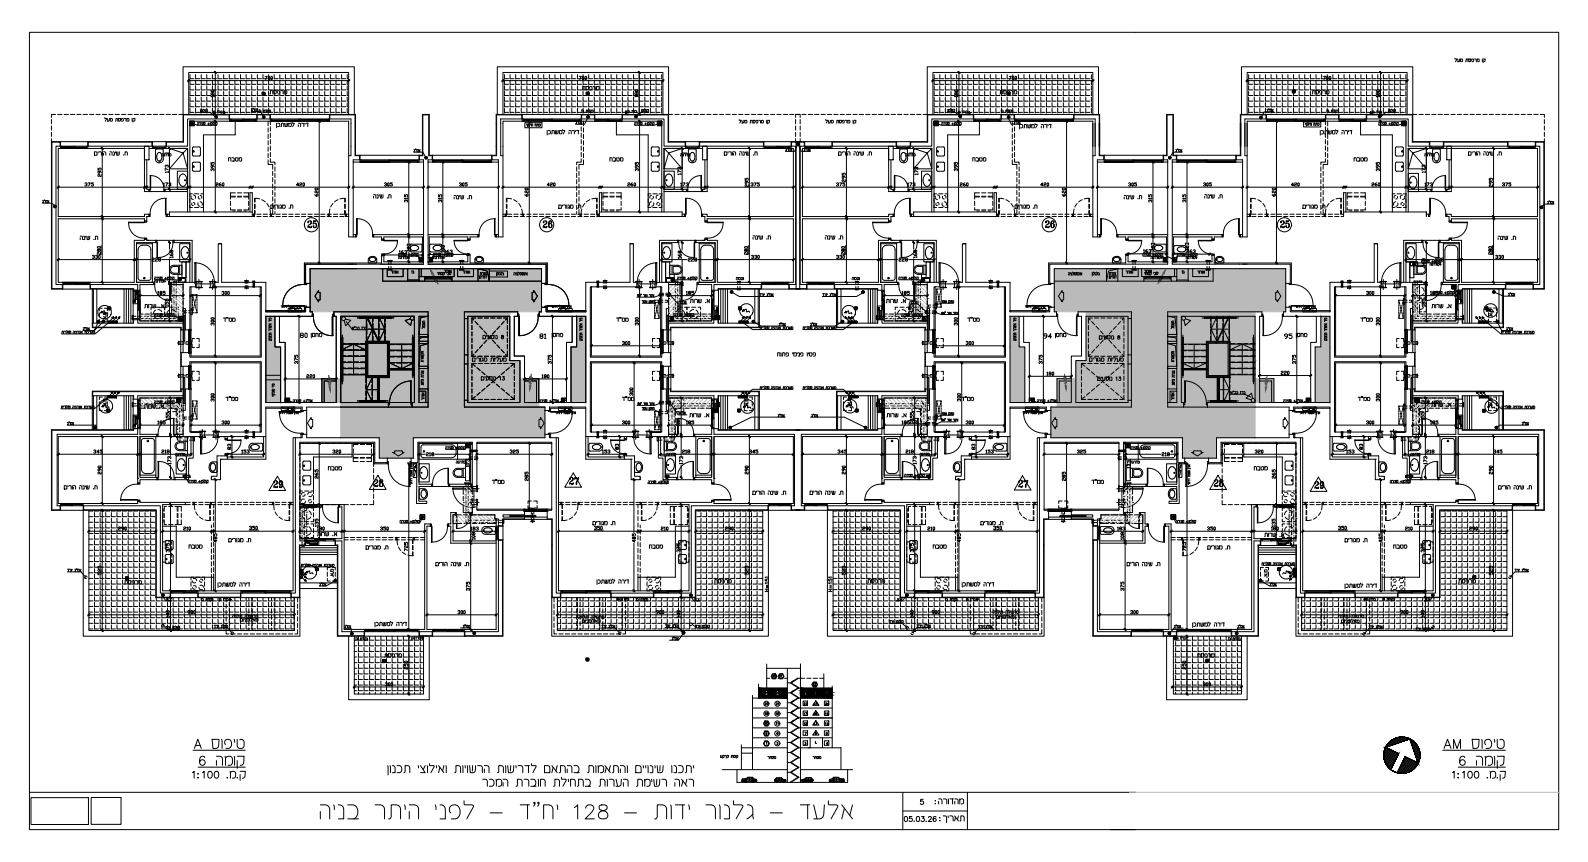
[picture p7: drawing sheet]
<svg xmlns="http://www.w3.org/2000/svg" width="700mm" height="380mm" viewBox="0 0 700 380" stroke-linecap="round" stroke-linejoin="round" font-family="sans-serif">
<defs><g id="words">
<text font-size="12.8" x="140.1" y="362.3">„‰ ‰„ ‰ ” - ƒ&quot;‡‰ 128 - …ƒ‰ … ‚ - ƒ’</text>
<text font-size="8.8" x="169.7" y="342.9">… ‹ ‰–… ‰ … …‰… „ … ‰ ƒ „ … „… ‰‰… ‰ … ‹ ‰</text>
<text font-size="7.5" x="211.7" y="347.8">‹ „ …‡ ‰‡ … ’„ ‰ „</text>
<g font-size="6.6">
<text x="134.4" y="101.6">25</text>
<text x="238.1" y="101.6">26</text>
<text x="459.7" y="101.6">26</text>
<text x="563.4" y="101.6">25</text>
<text x="249.8" y="214.8">27</text>
<text x="119.6" y="216.3">29</text>
<text x="578.2" y="216.6">29</text>
</g>
<g font-size="6.2">
<text x="163.7" y="215.5">28</text>
<text x="447.7" y="215.9">27</text>
<text x="534.1" y="215.5">28</text>
<text x="412.7" y="363.7">: ‰</text>
</g>
<g font-size="5.7">
<text x="120.6" y="57.5">‹ „ ‰ƒ</text>
<text x="448" y="58.2">‹ „ ‰ƒ</text>
<text x="239.9" y="60.7">‹ „ ‰ƒ</text>
<text x="580.7" y="60.7">‹ „ ‰ƒ</text>
<text x="261.8" y="258.9">‹ „ ‰ƒ</text>
<text x="423" y="260">‹ „ ‰ƒ</text>
<text x="591.6" y="260.7">‹ „ ‰ƒ</text>
<text x="164" y="277.6">‹ „ ‰ƒ</text>
</g>
<g font-size="5.3">
<text x="639.9" y="28.9">’ ‘” …—</text>
<text x="135.8" y="150.3">‘‡</text>
<text x="242" y="150.3">‘‡</text>
<text x="459" y="150.3">94</text>
<text x="463.9" y="150.3">‘‡</text>
<text x="570.1" y="150.3">‘‡</text>
<text x="94.9" y="260">‹ „ ‰ƒ</text>
<text x="524.2" y="277.6">‹ „ ‰ƒ</text>
<text x="411" y="355.6">:„ …ƒ„</text>
<text x="397.2" y="363.4">05.03.26</text>
</g>
<g font-size="4.9">
<text x="281.5" y="50.8">…—</text>
<text x="416.6" y="50.8">…—</text>
<text x="44.8" y="55">’ ‘” …—</text>
<text x="324.6" y="55.7">’ ‘” …—</text>
<text x="362.7" y="55.7">’ ‘” …—</text>
<text x="45.5" y="113.2" transform="rotate(-90 45.5 113.2)">280</text>
<text x="373.6" y="113.2" transform="rotate(-90 373.6 113.2)">280</text>
<text x="658.6" y="113.2" transform="rotate(-90 658.6 113.2)">280</text>
<text x="303" y="134.8">… .</text>
<text x="389.5" y="134.8">… .</text>
<text x="97.4" y="142.9">ƒ&quot;</text>
<text x="270.6" y="142.9">ƒ&quot;</text>
<text x="425.1" y="142.9">ƒ&quot;</text>
<text x="598.3" y="142.9">ƒ&quot;</text>
<text x="131.2" y="149.9">80</text>
<text x="236.7" y="150.3">81</text>
<text x="564.8" y="150.3">95</text>
<text x="98.4" y="177.8">ƒ&quot;</text>
<text x="273" y="177.8">ƒ&quot;</text>
<text x="422.6" y="177.8">ƒ&quot;</text>
<text x="597.3" y="177.8">ƒ&quot;</text>
<text x="215.9" y="214.5">ƒ&quot;</text>
<text x="479.8" y="214.5">ƒ&quot;</text>
<text x="108.7" y="234.9">350</text>
<text x="260.7" y="234.9">350</text>
<text x="436.7" y="234.9">350</text>
<text x="588.8" y="234.9">350</text>
<text x="82.2" y="243.1">‡</text>
<text x="285" y="243.1">‡</text>
<text x="409.9" y="243.1">‡</text>
<text x="613.1" y="243.1">‡</text>
<text x="104.8" y="275.2">…‰ …</text>
<text x="168.3" y="291">‘”</text>
<text x="526.3" y="291">‘”</text>
</g>
<g font-size="4.4">
<text x="115.7" y="36.3">700</text>
<text x="254" y="36.3">700</text>
<text x="255.4" y="40.9">‘”</text>
<text x="443.4" y="36.3">700</text>
<text x="582.1" y="36.3">700</text>
<text x="95.2" y="44.1" transform="rotate(-90 95.2 44.1)">180</text>
<text x="117.8" y="42.7">‘”</text>
<text x="282.2" y="44.1" transform="rotate(-90 282.2 44.1)">180</text>
<text x="423" y="44.1" transform="rotate(-90 423 44.1)">180</text>
<text x="439.6" y="42.7">‘”</text>
<text x="577.1" y="42.7">‘”</text>
<text x="608.9" y="44.1" transform="rotate(-90 608.9 44.1)">180</text>
<text x="87.1" y="50.8">…—</text>
<text x="92.8" y="51.5">‚ †</text>
<text x="421.2" y="51.5">‚ †</text>
<text x="603.6" y="51.5">‚ †</text>
<text x="610.7" y="50.8">…—</text>
<text x="75.1" y="77.3" transform="rotate(-90 75.1 77.3)">173</text>
<text x="95.2" y="76.6" transform="rotate(-90 95.2 76.6)">395</text>
<text x="99.5" y="72.3">‡</text>
<text x="267.8" y="72.3">‡</text>
<text x="282.2" y="76.6" transform="rotate(-90 282.2 76.6)">395</text>
<text x="423" y="76.6" transform="rotate(-90 423 76.6)">395</text>
<text x="427.6" y="72.3">‡</text>
<text x="595.5" y="72.3">‡</text>
<text x="608.9" y="76.6" transform="rotate(-90 608.9 76.6)">395</text>
<text x="629" y="77.3" transform="rotate(-90 629 77.3)">173</text>
<text x="70.9" y="83.3">173</text>
<text x="93.8" y="83.3">260</text>
<text x="129.5" y="83.3">420</text>
<text x="168.3" y="83.3">305</text>
<text x="201.1" y="83.3">305</text>
<text x="239.9" y="83.3">420</text>
<text x="275.5" y="83.3">260</text>
<text x="298.8" y="83.3">173</text>
<text x="330.6" y="83.6" transform="rotate(-90 330.6 83.6)">295</text>
<text x="399" y="83.3">173</text>
<text x="421.9" y="83.3">260</text>
<text x="457.6" y="83.3">420</text>
<text x="496.4" y="83.3">305</text>
<text x="529.2" y="83.3">305</text>
<text x="568" y="83.3">420</text>
<text x="603.6" y="83.3">260</text>
<text x="626.9" y="83.3">173</text>
<text x="658.6" y="83.6" transform="rotate(-90 658.6 83.6)">295</text>
<text x="141.1" y="87.5" transform="rotate(-90 141.1 87.5)">620</text>
<text x="163.3" y="88.5">„ ‰ .‡</text>
<text x="199" y="88.9">„ ‰ .‡</text>
<text x="233.5" y="87.5" transform="rotate(-90 233.5 87.5)">620</text>
<text x="470.6" y="87.5" transform="rotate(-90 470.6 87.5)">620</text>
<text x="494.2" y="88.9">„ ‰ .‡</text>
<text x="529.9" y="88.5">„ ‰ .‡</text>
<text x="563" y="87.5" transform="rotate(-90 563 87.5)">620</text>
<text x="118.2" y="93.1">‰ …‚ .‡</text>
<text x="180.6" y="90.3" transform="rotate(-90 180.6 90.3)">315</text>
<text x="195.4" y="90.3" transform="rotate(-90 195.4 90.3)">315</text>
<text x="245.2" y="93.1">‰ …‚ .‡</text>
<text x="446.3" y="93.1">‰ …‚ .‡</text>
<text x="508.7" y="90.3" transform="rotate(-90 508.7 90.3)">315</text>
<text x="523.5" y="90.3" transform="rotate(-90 523.5 90.3)">315</text>
<text x="572.9" y="93.1">‰ …‚ .‡</text>
<text x="34.2" y="106.9">„ ‰ .‡</text>
<text x="330.6" y="106.5">„ ‰ .‡</text>
<text x="362.7" y="106.5">„ ‰ .‡</text>
<text x="659" y="106.9">„ ‰ .‡</text>
<text x="175" y="113.2">163</text>
<text x="194.7" y="112.9">163</text>
<text x="330.6" y="113.2" transform="rotate(-90 330.6 113.2)">280</text>
<text x="502.7" y="112.5">163</text>
<text x="522.5" y="112.9">163</text>
<text x="629" y="118.5" transform="rotate(-90 629 118.5)">168</text>
<text x="62.4" y="136.9">… .</text>
<text x="75.1" y="136.2" transform="rotate(-90 75.1 136.2)">155</text>
<text x="629" y="136.2" transform="rotate(-90 629 136.2)">155</text>
<text x="629.7" y="136.9">… .</text>
<text x="658.6" y="140.8" transform="rotate(-90 658.6 140.8)">. .</text>
<text x="95.2" y="144.6" transform="rotate(-90 95.2 144.6)">300</text>
<text x="282.2" y="144.6" transform="rotate(-90 282.2 144.6)">300</text>
<text x="423" y="144.6" transform="rotate(-90 423 144.6)">300</text>
<text x="608.9" y="144.6" transform="rotate(-90 608.9 144.6)">300</text>
<text x="211.7" y="150.6">‰’‘… 8</text>
<text x="273" y="153.1">300</text>
<text x="424.4" y="153.1">300</text>
<text x="483.3" y="150.6">‰’‘… 8</text>
<text x="132.3" y="161.6" transform="rotate(-90 132.3 161.6)">375</text>
<text x="243.8" y="161.6" transform="rotate(-90 243.8 161.6)">375</text>
<text x="460.4" y="161.6" transform="rotate(-90 460.4 161.6)">375</text>
<text x="518.6" y="160.9" transform="rotate(-90 518.6 160.9)">… —</text>
<text x="571.9" y="161.6" transform="rotate(-90 571.9 161.6)">375</text>
<text x="134.1" y="167.9">220</text>
<text x="237.8" y="167.9">180</text>
<text x="460" y="166.5">180</text>
<text x="563.4" y="166.2">220</text>
<text x="211" y="168.6">‰’‘… 13</text>
<text x="482.6" y="169">‰’‘… 13</text>
<text x="95.2" y="178.2" transform="rotate(-90 95.2 178.2)">300</text>
<text x="424.4" y="178.2" transform="rotate(-90 424.4 178.2)">300</text>
<text x="541.2" y="175">&quot; ‹ †</text>
<text x="608.9" y="178.2" transform="rotate(-90 608.9 178.2)">300</text>
<text x="62.4" y="181">… .</text>
<text x="302.7" y="184.9">… .</text>
<text x="389.5" y="184.9">… .</text>
<text x="629.7" y="180.3">… .</text>
<text x="658.6" y="180.3" transform="rotate(-90 658.6 180.3)">. .</text>
<text x="68.4" y="188">185</text>
<text x="75.5" y="186.3" transform="rotate(-90 75.5 186.3)">155</text>
<text x="96.7" y="188">300</text>
<text x="273" y="188">300</text>
<text x="301.3" y="188">185</text>
<text x="396.2" y="188">185</text>
<text x="403.6" y="186.3" transform="rotate(-90 403.6 186.3)">155</text>
<text x="424.4" y="188">300</text>
<text x="601.1" y="188">300</text>
<text x="628.6" y="186.3" transform="rotate(-90 628.6 186.3)">155</text>
<text x="629.4" y="188">185</text>
<text x="40.2" y="201.1">345</text>
<text x="70.2" y="201.1">218</text>
<text x="102.7" y="199.3" transform="rotate(-90 102.7 199.3)">83</text>
<text x="105.5" y="201.1">153</text>
<text x="145.3" y="201.1">320</text>
<text x="223.7" y="201.1">325</text>
<text x="264.2" y="201.1">153</text>
<text x="273.4" y="199.3" transform="rotate(-90 273.4 199.3)">83</text>
<text x="299.5" y="201.1">218</text>
<text x="329.1" y="201.1">345</text>
<text x="367.9" y="201.1">345</text>
<text x="397.9" y="201.1">218</text>
<text x="430.7" y="199.3" transform="rotate(-90 430.7 199.3)">83</text>
<text x="433.2" y="201.1">153</text>
<text x="473.4" y="201.1">325</text>
<text x="552.1" y="201.1">320</text>
<text x="592.3" y="201.1">153</text>
<text x="601.5" y="199.3" transform="rotate(-90 601.5 199.3)">83</text>
<text x="627.6" y="201.1">218</text>
<text x="657.2" y="201.1">345</text>
<text x="143.6" y="208.5">‡</text>
<text x="551.7" y="208.5">‡</text>
<text x="45.5" y="210.3" transform="rotate(-90 45.5 210.3)">290</text>
<text x="141.1" y="212" transform="rotate(-90 141.1 212)">265</text>
<text x="233.5" y="213.1" transform="rotate(-90 233.5 213.1)">285</text>
<text x="330.6" y="210.3" transform="rotate(-90 330.6 210.3)">290</text>
<text x="373.6" y="210.3" transform="rotate(-90 373.6 210.3)">290</text>
<text x="470.6" y="213.1" transform="rotate(-90 470.6 213.1)">285</text>
<text x="563" y="212" transform="rotate(-90 563 212)">265</text>
<text x="658.6" y="210.3" transform="rotate(-90 658.6 210.3)">290</text>
<text x="141.1" y="233.2" transform="rotate(-90 141.1 233.2)">135</text>
<text x="431.1" y="232.5">‰ …‚ .‡</text>
<text x="50.8" y="234.9">290</text>
<text x="79.7" y="234.9">210</text>
<text x="138.6" y="237.4">… .</text>
<text x="138.6" y="234.9">180</text>
<text x="166.5" y="234.9">350</text>
<text x="206.4" y="234.9">183</text>
<text x="290.3" y="234.9">210</text>
<text x="318.6" y="234.9">290</text>
<text x="378.9" y="234.9">290</text>
<text x="407.8" y="234.9">210</text>
<text x="491.4" y="234.9">183</text>
<text x="530.9" y="234.9">350</text>
<text x="556" y="237.8">… .</text>
<text x="559.2" y="234.9">180</text>
<text x="618.1" y="234.9">210</text>
<text x="646.3" y="234.9">290</text>
<text x="75.5" y="244.5" transform="rotate(-90 75.5 244.5)">375</text>
<text x="180.6" y="244.1" transform="rotate(-90 180.6 244.1)">725</text>
<text x="300.6" y="244.5" transform="rotate(-90 300.6 244.5)">375</text>
<text x="403.6" y="244.5" transform="rotate(-90 403.6 244.5)">375</text>
<text x="523.5" y="244.1" transform="rotate(-90 523.5 244.1)">725</text>
<text x="628.6" y="244.5" transform="rotate(-90 628.6 244.5)">375</text>
<text x="45.5" y="254.7" transform="rotate(-90 45.5 254.7)">525</text>
<text x="330.6" y="254.7" transform="rotate(-90 330.6 254.7)">525</text>
<text x="373.6" y="254.7" transform="rotate(-90 373.6 254.7)">525</text>
<text x="559.5" y="255.8" transform="rotate(-90 559.5 255.8)">. .</text>
<text x="658.6" y="254.7" transform="rotate(-90 658.6 254.7)">525</text>
<text x="53.6" y="258.6">‘”</text>
<text x="207.8" y="261.4" transform="rotate(-90 207.8 261.4)">375</text>
<text x="313.6" y="258.2">‘”</text>
<text x="367.6" y="262.1" transform="rotate(-90 367.6 262.1)">H=151</text>
<text x="381" y="258.2">‘”</text>
<text x="496.4" y="261.4" transform="rotate(-90 496.4 261.4)">375</text>
<text x="641.7" y="258.2">‘”</text>
<text x="95.2" y="266.3">‚ †</text>
<text x="272" y="266.3">‚ †</text>
<text x="424.7" y="266.3">‚ †</text>
<text x="75.5" y="273.4" transform="rotate(-90 75.5 273.4)">140</text>
<text x="81.5" y="271.6">900</text>
<text x="200.7" y="271.6">300</text>
<text x="255.4" y="275.5">…‰ …</text>
<text x="288.2" y="271.6">900</text>
<text x="300.6" y="273.4" transform="rotate(-90 300.6 273.4)">140</text>
<text x="403.6" y="273.4" transform="rotate(-90 403.6 273.4)">140</text>
<text x="409.6" y="271.6">900</text>
<text x="437.8" y="273.8">…‰ …</text>
<text x="497.1" y="271.6">300</text>
<text x="589.8" y="275.5">…‰ …</text>
<text x="615.9" y="271.6">900</text>
<text x="628.6" y="273.4" transform="rotate(-90 628.6 273.4)">140</text>
<text x="180.3" y="283.3">‚ †</text>
<text x="180.6" y="296" transform="rotate(-90 180.6 296)">250</text>
<text x="523.5" y="296" transform="rotate(-90 523.5 296)">250</text>
<text x="168.6" y="303.4">300</text>
<text x="529.2" y="303.4">300</text>
</g>
<g font-size="4">
<text x="275.5" y="51.2">‚ †</text>
<text x="39.5" y="115">330</text>
<text x="329.8" y="115">330</text>
<text x="367.6" y="115">330</text>
<text x="657.9" y="115">330</text>
<text x="180.3" y="121.7">†‚</text>
<text x="210.3" y="122.4">–</text>
<text x="487.5" y="122.4">–</text>
<text x="522.8" y="121.7" transform="rotate(-90 522.8 121.7)">†‚</text>
<text x="68.4" y="130.9">185</text>
<text x="96.7" y="130.9">300</text>
<text x="301.3" y="130.9">185</text>
<text x="396.2" y="130.9">185</text>
<text x="601.1" y="130.9">300</text>
<text x="629.4" y="130.9">185</text>
<text x="47.6" y="142.2" transform="rotate(-90 47.6 142.2)">. .</text>
<text x="153.8" y="146.4">&quot; ‹ †</text>
<text x="187.7" y="160.9" transform="rotate(-90 187.7 160.9)">… —</text>
<text x="47.6" y="180.3" transform="rotate(-90 47.6 180.3)">. .</text>
<text x="330.6" y="180.3" transform="rotate(-90 330.6 180.3)">. .</text>
<text x="375.7" y="180.3" transform="rotate(-90 375.7 180.3)">. .</text>
<text x="76.2" y="202.1">„‚ ƒ</text>
<text x="292.5" y="202.1">„‚ ƒ</text>
<text x="404.3" y="202.1">„‚ ƒ</text>
<text x="620.9" y="202.1">„‚ ƒ</text>
<text x="200" y="205.3">„‚ ƒ</text>
<text x="497.1" y="205.3">„‚ ƒ</text>
<text x="147.8" y="255.4" transform="rotate(-90 147.8 255.4)">. .</text>
<text x="601.1" y="266">‚ †</text>
<text x="517.2" y="283.3">‚ †</text>
<text x="339" y="299.9">30</text>
<text x="342.2" y="299.9">31</text>
<text x="357" y="303.4">32</text>
<text x="335.8" y="307.3">25</text>
<text x="340.8" y="307.3">26</text>
<text x="353.1" y="307.6">27</text>
<text x="357.4" y="307.6">28</text>
<text x="335.8" y="316.4">15</text>
<text x="353.1" y="316.4">17</text>
<text x="357.4" y="316.4">18</text>
<text x="362.7" y="316.4">19</text>
<text x="335.8" y="320.7">10</text>
<text x="340.8" y="320.7">11</text>
<text x="353.1" y="320.7">12</text>
<text x="357.4" y="320.7">13</text>
<text x="362.7" y="320.7">14</text>
</g>
<g font-size="3.5">
<text x="70.2" y="69.8">„‚ ƒ</text>
<text x="298.8" y="69.8">„‚ ƒ</text>
<text x="398.3" y="69.8">„‚ ƒ</text>
<text x="626.9" y="69.8">„‚ ƒ</text>
<text x="187.7" y="177.4" transform="rotate(-90 187.7 177.4)">… ……</text>
<text x="335.8" y="311.9">20</text>
<text x="340.8" y="311.9">21</text>
<text x="353.1" y="311.9">22</text>
<text x="357.4" y="311.9">23</text>
<text x="362.7" y="311.9">24</text>
<text x="340.8" y="316.1">16</text>
<text x="341.1" y="324.9">6</text>
<text x="353.5" y="324.9">7</text>
<text x="358.1" y="328.8">L</text>
<text x="358.1" y="324.9">8</text>
<text x="337.3" y="335.5">‡‘</text>
<text x="357" y="335.5">‡‘</text>
</g>
</g></defs>
<!-- layer: mesutaf -->
<g fill="#bababa" stroke="#bababa" stroke-width=".44">
<path d="M136.7 118.4l102 19v-19zM136.7 118.4l102 19h-102z"/>
<path d="M254.2 139.4l4 13.5v-13.5zM254.2 139.4l4 13.5h-4z"/>
<path d="M117.2 139.4l4 13.5v-13.5zM117.2 139.4l4 13.5h-4z"/>
<path d="M150.2 137.4l74.5 21.5v-21.5zM150.2 137.4l74.5 21.5h-74.5z"/>
<path d="M150.2 158.9l79 8v-8zM150.2 158.9l79 8h-79z"/>
<path d="M251.7 152.9l6.5 24.5v-24.5zM251.7 152.9l6.5 24.5h-6.5z"/>
<path d="M141.9 166.9l95.6 10.5v-10.5zM141.9 166.9l95.6 10.5h-95.6z"/>
<path d="M117.2 152.9l6.5 24.5v-24.5zM117.2 152.9l6.5 24.5h-6.5z"/>
<path d="M150.2 177.4l87.3 2v-2zM150.2 177.4l87.3 2h-87.3z"/>
<path d="M150.2 179.4l90 13.5v-13.5zM150.2 179.4l90 13.5h-90z"/>
<path d="M167.2 192.9l15 9v-9zM167.2 192.9l15 9h-15z"/>
<path d="M464.7 118.4l102 19v-19zM464.7 118.4l102 19h-102z"/>
<path d="M582.2 139.4l4 13.5v-13.5zM582.2 139.4l4 13.5h-4z"/>
<path d="M445.2 139.4l4 13.5v-13.5zM445.2 139.4l4 13.5h-4z"/>
<path d="M478.7 137.4l74.5 21.5v-21.5zM478.7 137.4l74.5 21.5h-74.5z"/>
<path d="M474.2 158.9l79 8v-8zM474.2 158.9l79 8h-79z"/>
<path d="M579.7 152.9l6.5 24.5v-24.5zM579.7 152.9l6.5 24.5h-6.5z"/>
<path d="M465.9 166.9l95.6 10.5v-10.5zM465.9 166.9l95.6 10.5h-95.6z"/>
<path d="M445.2 152.9l6.5 24.5v-24.5zM445.2 152.9l6.5 24.5h-6.5z"/>
<path d="M465.9 177.4l87.3 2v-2zM465.9 177.4l87.3 2h-87.3z"/>
<path d="M463.2 179.4l90 13.5v-13.5zM463.2 179.4l90 13.5h-90z"/>
<path d="M521.2 192.9l15 9v-9zM521.2 192.9l15 9h-15z"/>
</g>
<!-- layer: UA-3P|WALLCON -->
<g fill="none" stroke="#000" stroke-width=".44">
<path d="M79.7 158.4v3l4.5-.2v-1.3h30.5v30.5h-19l.3 2h3.2v1M295.7 158.4v3l-4.5-.2v-1.3h-30.5v30.5h19l-.3 2h-3.2v1h-1v-1M407.7 158.4v3l4.5-.2v-1.3h30.5v30.5h-19l.3 2h3.2v1M623.7 158.4v3l-4.5-.2v-1.3h-30.5v30.5h19l-.3 2h-3.2v1h-1v-1M79.7 179.9h.1M80.7 175.4h-19v.5h-3v-1.5h-18v-2h39v-1h1v9.5h1v-9.5l2.5 .3v18.7M135.2 179.4v1.5h-2.5v-1h-15.5v12.5M240.2 179.4v1.5h2.5v-1h15.5v12.5M294.7 175.4h19v.5h3v-1.5h18v-2h-39v-1h-1v9.5h-1v-9.5l-2.5 .3v18.7M295.7 179.9h.1M407.7 179.9h.1M408.7 175.4h-19v.5h-3v-1.5h-18v-2h39v-1h1v9.5h1v-9.5l2.5 .3v18.7"/>
<path d="M463.2 179.4v1.5h-2.5v-1h-15.5v12.5M568.2 179.4v1.5h2.5v-1h15.5v12.5M622.7 175.4h19M641.7 175.9h3v-1.5h18v-2h-39v-1h-1v9.5h-1v-9.5l-2.5 .3v18.7M22.7 189.4h36v-.5h3v2.5h7.5v1h-7.5v18h7.5v1h-7.5v1.5h-1v-20.5h-35v29.5h1v3h-4M60.7 192.4v18.5M80.7 180.9v11.5M84.2 192.4v8.5h-2.1v9.5h-4.9v1h5.9v-9.5h2.1v-9.5M88.7 190.4h-4.5h4.5M88.7 190.4l-.3 2h-11.2v-1h3.5M96.3 192.4h20.9v10h-20M100.2 192.4v1"/>
<path d="M116.2 192.4v9h-16M132.7 191.4h2.5v1.5M133.2 191.4h-.5v1.5h-3.5v67.5h-1v3h4v-23M242.2 191.4h.5v1.5h3.5v67.5h1v3h-4v-23M242.7 191.4h-2.5v1.5M259.2 192.4v9h16M279.1 192.4h-20.9v10h20M286.7 190.4h4.5h-4.5M286.7 190.4l.3 2h11.2v-1h-3.5M290.2 192.4v9.5h2v9.5h6v-1h-5v-9.5h-2v-8.5M294.7 180.9v11.5M306.2 191.4h7.5v-2.5h3v.5h70v-.5h3v2.5h7.5v1h-7.5v18h7.5v1h-7.5v1.5h-1v-20.5h-35v29.5h1v3h-6v-3h1v-29.5h-35v20.5h-1v-1.5h-7.5v-1h7.5v-18h-7.5z"/>
<path d="M314.7 192.4v18.5M388.7 192.4v18.5M408.7 180.9v11.5M412.2 192.4v8.5h-2.1v9.5h-4.9v1h5.9v-9.5h2.1v-9.5M416.7 190.4h-4.5h4.5M416.7 190.4l-.3 2h-11.2v-1h3.5M424.3 192.4h20.9v10h-20M428.2 192.4v1M444.2 192.4v9h-16M460.7 191.4h2.5v1.5M461.2 191.4h-.5v1.5h-3.5v67.5h-1v3h4v-23M570.2 191.4h.5v1.5h3.5v67.5h1v3h-4v-23"/>
<path d="M570.7 191.4h-2.5v1.5M587.2 192.4v9h16M607.1 192.4h-20.9v10h20M614.7 190.4h4.5h-4.5M614.7 190.4l.3 2h11.2v-1h-3.5M618.2 192.4v9.5h2v9.5h6v-1h-5v-9.5h-2v-8.5M622.7 180.9v11.5M642.7 192.4v18.5M680.7 189.4h-36v-.5h-3v2.5h-7.5v1h7.5v18h-7.5v1h7.5v1.5h1v-20.5h35v29.5h-1v3h4M60.7 210.9h.1M93.2 210.4v1M97.2 202.4h.1"/>
<path d="M99.2 200.4v.5M100.2 200.9h-4.5v9h-2.5v1.5h4v-9M100.2 200.4v2M275.2 200.9h4.5v9h2.5v1.5h-4v-9M275.2 200.4h.1M275.2 200.4v2M275.2 200.4h1v.5M278.2 202.4h.1M282.2 210.4v1M314.7 210.9h.1M388.7 210.9h.1M421.2 210.4v1"/>
<path d="M425.2 202.4h.1M427.2 200.4v.5M428.2 200.9h-4.5v9h-2.5v1.5h4v-9M428.2 200.4v2M603.2 200.9h4.5v9h2.5v1.5h-4v-9M603.2 200.4h.1M603.2 200.4h1v.5M603.2 200.4v2M606.2 202.4h.1M610.2 210.4v1M642.7 210.9h.1M36.7 221.9h24v-1h1v.5h20v1h-10v38h3.5v3h-6.5v-38.5h-32z"/>
<path d="M293.7 221.4h20v-.5h1v1h24v3h-32v38.5h-6.5v-3h3.5v-38h-10zM364.7 221.9h24v-1h1v.5h20v1h-10v38h3.5v3h-6.5v-38.5h-32zM621.7 221.4h20v-.5h1v1h24v3h-32v38.5h-6.5v-3h3.5v-38h-10zM87.2 260.4h19v3h-19zM269.2 260.4h19v3h-19zM281.2 260.4v-6h1v6M415.2 260.4h19v3h-19zM597.2 260.4h19v3h-19zM609.2 260.4v-6h1v6"/>
</g>
<!-- layer: UA-3P|PLUM -->
<g fill="none" stroke="#000" stroke-width=".44">
<path d="M77.7 195.2l1.4-.6 3.5 .1v4h-3.5a2.02 2.02 0 0 1-1.8-1.3 2.02 2.02 0 0 1 .4-2.2zM81.1 197.9v-2.6l-2-.1a1.49 1.49 0 0 0-1.5 1.4 1.49 1.49 0 0 0 1.5 1.5M81.6 194.7v4M82.6 192.4v8.5M109.8 196.9l.3-.9 .7-.5 4.5-.1 .4 .2-.1 3.2h-4.3M111 196.2a2.07 2.07 0 0 1 3.3 1.1l-.9 .8-1.7 .1M264.3 196.2a2.06 2.06 0 0 0-3.2 1.1l.7 .7 1.2 .2M265.6 196.9l-.3-.9-.7-.5-4.5-.1-.5 .2v2.7l.2 .5h4.3M292.7 194.7l3.5-.1a2.01 2.01 0 0 1 2 2.1 2.01 2.01 0 0 1-2 2h-3.5zM292.7 192.4v8.5M293.7 194.7v4M294.2 197.9l.1-2.6 1.9-.1a1.49 1.49 0 0 1 1.5 1.4 1.49 1.49 0 0 1-1.5 1.5"/>
<path d="M390.3 194.3v12.5M390.4 194.3l.3-.7 .7-.3h3.6l.9 .6 .1 12.9M405.7 195.2l1.4-.6 3.5 .1v4h-3.5a2.02 2.02 0 0 1-1.8-1.3 2.02 2.02 0 0 1 .4-2.2zM409.1 197.9v-2.6l-2-.1a1.49 1.49 0 0 0-1.5 1.4 1.49 1.49 0 0 0 1.5 1.5M409.6 194.7v4M410.6 192.4v8.5M437.8 196.9l.3-.9 .7-.5 4.5-.1 .4 .2-.1 3.2h-4.3M439 196.2a2.07 2.07 0 0 1 3.3 1.1l-.7 .7-1.2 .2M590.2 198.1l.8 .1M590.2 196l2.1 .2M590.2 196a1.06 1.06 0 0 0-1.1 1.1 1.06 1.06 0 0 0 1.1 1M593.6 196.9l-.3-.9-.7-.5-4.5-.1-.5 .2v2.7l.2 .5h4.3"/>
<path d="M620.7 194.7l3.5-.1a2.01 2.01 0 0 1 2 2.1 2.01 2.01 0 0 1-2 2h-3.5zM620.7 192.4v8.5M621.7 194.7v4M622.2 197.9l.1-2.6 1.9-.1a1.49 1.49 0 0 1 1.5 1.4 1.49 1.49 0 0 1-1.5 1.5M640 193.3h-3.7l-.9 .6-.1 12.9M640 193.3l.7 .3 .3 .7M641 194.3v12.5M62.3 206.8l.1-12.9 1-.6h3.6l.7 .3 .3 .7v12.5M62.4 206.8l.5 1.4a4.1 4.1 0 0 0 4.5 0l.6-1.4M68.7 209.4h-7v-17h7v18M77.6 200.9h4.5v8h-4.5zM78.7 203a3.1 3.1 0 0 0 1.2 4.6 3.1 3.1 0 0 0 1.3-4.6"/>
<path d="M93.2 208.1a2.54 2.54 0 0 1 .7-4.5l1.7 .2 .1 4-.5 .4-2-.1M93.9 207.7h.1M94.9 205.2v1.4M94.9 205.2a1.15 1.15 0 0 0-1.4-1.1 1.15 1.15 0 0 0-.8 1.6l.3 1.5 .9 .5M94.9 206.6l-.3 .8-.7 .3M280.8 204.5a1.29 1.29 0 0 1 1.6 0 1.29 1.29 0 0 1 .3 1.6 1.26 1.26 0 0 1-1.3 1.6 1.26 1.26 0 0 1-1-1.8zM281.5 207.7h.1M282.1 208.1a2.54 2.54 0 0 0-.6-4.5l-1.7 .2-.1 4 .4 .4 2-.1M293.2 200.9h4.5v8h-4.5zM294.2 203a3.1 3.1 0 0 0 1.3 4.6 3.1 3.1 0 0 0 1.2-4.6M306.7 209.4h7v-17h-7v18M307.3 206.8v-12.5l.3-.7 .7-.3h3.7l1 .6v12.9"/>
<path d="M307.4 206.8l.5 1.4 1.5 .6M309.4 208.8h1.6M313 206.8l-.6 1.4-1.4 .6M390.4 206.8l.5 1.4a4.1 4.1 0 0 0 4.5 0l.6-1.4M396.7 209.4h-7v-17h7v18M405.6 200.9h4.5v8h-4.5zM406.7 203a3.1 3.1 0 0 0 1.2 4.6 3.1 3.1 0 0 0 1.2-4.6M420.6 204.3l1-.7h1.6l.5 .4-.1 4-2.4 .1M420.6 207.6l.6 .5M420.6 204.3l-.4 1.9 .5 1.4M421.1 204.5a1.28 1.28 0 0 1 1.7 .1 1.28 1.28 0 0 1 .2 1.6 1.22 1.22 0 0 1-1.2 1.5 1.22 1.22 0 0 1-1.1-1.6zM421.8 207.7h.1"/>
<path d="M609.5 207.7h.1M609.9 204.2l.7 1M610 207.6l-.5 .1M610 204.2a1.79 1.79 0 0 0-1.7 1.3 1.79 1.79 0 0 0 .6 2l.6 .2M610.1 208.1a2.54 2.54 0 0 0-.6-4.5l-1.7 .2-.1 4 .4 .4 2-.1M610.6 205.2v1.4l-.7 1M621.2 200.9h4.5v8h-4.5zM622.2 203a3.1 3.1 0 0 0 1.3 4.6 3.1 3.1 0 0 0 1.2-4.6M634.7 209.4h7v-17h-7v18M635.4 206.8l.5 1.4a4.1 4.1 0 0 0 4.5 0l.6-1.4M71.7 231.9h6v22.5h15.5M302 238.2l.5 .5v3l-.5 .5"/>
<path d="M303.7 231.9h-6v22.5h-15.5M399.7 231.9h6v22.5h15.5M630 238.2l.5 .5v3l-.5 .5M631.7 231.9h-6v22.5h-15.5M72.8 244.9v3l.5 .5M76.3 244.9v3.3l-3 .2M302 244.4l.5 .5v3l-.5 .5-2.9-.2-.1-3.3M400.8 244.9v3l.5 .5 3-.2v-3.3M627 244.9v3M630 244.4l.5 .5v3.3l-3 .2-.5-.5"/>
<circle cx="65.2" cy="194.4" r=".33"/>
<circle cx="310.2" cy="194.4" r=".33"/>
<circle cx="393.2" cy="194.4" r=".33"/>
<circle cx="638.2" cy="194.4" r=".33"/>
<circle cx="80.9" cy="204.9" r=".24"/>
<circle cx="294.5" cy="204.9" r=".24"/>
<circle cx="408.9" cy="204.9" r=".24"/>
<circle cx="622.5" cy="204.9" r=".24"/>
<circle cx="73.3" cy="246.4" r=".31"/>
<circle cx="302" cy="246.4" r=".31"/>
<circle cx="302" cy="240.2" r=".31"/>
<circle cx="401.3" cy="246.4" r=".31"/>
<circle cx="630" cy="246.4" r=".31"/>
<circle cx="630" cy="240.2" r=".31"/>
</g>
<!-- layer: UA-3P|PLUM1 -->
<g fill="none" stroke="#000" stroke-width=".44">
<path d="M75 178.4l.2 1 .8 .7M75.1 175.4h-1.1v1.2M76.1 175.4h1.8M77 176.4l-1.1 .3-.6 .7M78 176.7l.8 .9 .2 .8M78.7 179.4l-.8 .8-.9 .2M78.9 175.4h1.1v1.2M80 177.5v1.9M295.4 177.5v1.9M296.5 175.4h-1.1v1.2M296.6 179.4l.9 .8 .9 .2M297.4 176.7l-.9 .9-.1 .8"/>
<path d="M297.4 175.4h1.9M298.4 176.4l1 .3 .7 .7M300.2 175.4h1.2v1.2M300.4 178.4l-.3 1-.7 .7M301.4 177.5v1.9M402 177.5v1.9M403 178.4l.2 1 .8 .7M403.1 175.4h-1.1v1.2M404.1 175.4h1.8M405 176.4l-1.1 .3-.6 .7M406 176.7l.8 .9 .2 .8M406.7 179.4l-.8 .8-.9 .2"/>
<path d="M406.9 175.4h1.1v1.2M408 177.5v1.9M623.4 177.5v1.9M624.5 175.4h-1.1v1.2M624.6 179.4l.9 .8 .9 .2M625.4 176.7l-.9 .9-.1 .8M625.4 175.4h1.9M626.4 176.4l1 .3 .7 .7M628.4 178.4l-.3 1-.7 .7M76.1 181.4h1.8M80 180.3v1.1h-1.1M295.4 180.3v1.1h1.1"/>
<path d="M297.4 181.4h1.9M301.4 180.3v1.1h-1.2M404.1 181.4h1.8M408 180.3v1.1h-1.1M623.4 180.3v1.1h1.1M71.9 224.2v1.1M71.9 226.3v1.9M71.9 229.1v1.1M72.4 226.3v1.9M72.4 229.1v2.1h1M73.4 223.2h-1v2.1M74.3 223.2h1.9"/>
<path d="M74.3 231.2h1.9M77.1 223.2h1v2.1M78.1 226.3v1.9M78.1 229.1v2.1h-1M78.4 225.3v-2.1h1.5v2.1M78.4 226.3v1.9M78.4 229.1v2.1M79.9 226.3v1.9M79.9 229.1v2.1M295.4 225.3v-2.1h1.5v2.1M295.4 229.1v2.1h1.5v-2.1M295.4 226.3v1.9"/>
<path d="M296.9 226.3v1.9M297.2 229.1v2.1h1M297.2 226.3v1.9M298.2 223.2h-1v2.1M299.2 223.2h1.8M299.2 231.2h1.8M302 223.2h1v2.1M303 229.1v2.1h-1M303 226.3v1.9M303.4 224.2v1.1M303.4 226.3v1.9M303.4 229.1v1.1"/>
<path d="M399.9 224.2v1.1M399.9 226.3v1.9M399.9 229.1v1.1M400.4 229.1v2.1h1M400.4 226.3v1.9M401.4 223.2h-1v2.1M402.3 223.2h1.9M402.3 231.2h1.9M405.1 223.2h1v2.1M406.1 229.1v2.1h-1M406.1 226.3v1.9M406.4 225.3v-2.1h1.5v2.1"/>
<path d="M406.4 226.3v1.9M406.4 229.1v2.1M407.9 226.3v1.9M407.9 229.1v2.1M623.4 225.3v-2.1h1.5v2.1M623.4 229.1v2.1h1.5v-2.1M623.4 226.3v1.9M624.9 226.3v1.9M625.2 229.1v2.1h1M625.2 226.3v1.9M626.2 223.2h-1v2.1M627.1 223.2h1.9"/>
<path d="M627.1 231.2h1.9M630 223.2h1v2.1M631 229.1v2.1h-1M631 226.3v1.9M631.4 224.2v1.1M631.4 226.3v1.9M631.4 229.1v1.1M84.2 259.3v1.1h1.1M84.2 256.5v1.9M84.7 255.9l.5 .9h1M84.9 258.9l.4 .7h.8M85.2 255.1h1.1l.4 .8"/>
<path d="M85.3 258.2h.7l.5 .7M85.3 254.4h-1.1v1.1M86.2 254.4h1.9M87.7 258.9l.5 .9h1M88 255.9l.3 .6h.7M88.2 258.1h1.1l.4 .8M88.3 255.3l.8 .1 .3 .5M89 254.4h1.2v1.1M90.2 259.3v1.1h-1.2M90.2 256.5v1.9M285.2 259.3v1.1h1.1M285.2 256.5v1.9"/>
<path d="M286.3 254.4h-1.1v1.1M287 255.3h-.6l-.4 .6M287.2 258.1h-1.1l-.4 .8M287.2 254.4h1.9M287.4 255.9l-.4 .6h-.7M287.7 258.9l-.5 .9h-1M290 254.4h1.2v1.1M290.1 258.2h-.8l-.4 .7M290.2 255.1h-1.1l-.4 .8M290.5 258.9l-.4 .7h-.8M290.7 255.9l-.5 .9h-1M291.2 259.3v1.1h-1.2"/>
<path d="M291.2 256.5v1.9M412.2 259.3v1.1h1.1M412.2 256.5v1.9M412.7 255.9l.5 .9h1M412.9 258.9l.4 .7h.8M413.2 255.1h1.1l.4 .8M413.3 258.2l.8 .1 .4 .6M413.3 254.4h-1.1v1.1M414.2 254.4h1.9M415.7 258.9l.5 .9h1M416 255.9l.3 .6h.7M416.2 258.1h1.1l.4 .8"/>
<path d="M416.3 255.3l.8 .1 .3 .5M417 254.4h1.2v1.1M418.2 259.3v1.1h-1.2M418.2 256.5v1.9M613.2 259.3v1.1h1.1M613.2 256.5v1.9M614.3 254.4h-1.1v1.1M615 255.3h-.6l-.4 .6M615.2 258.1h-1.1l-.4 .8M615.2 254.4h1.9M615.4 255.9l-.4 .6h-.7M615.7 258.9l-.5 .9h-1"/>
<path d="M618 254.4h1.2v1.1M618.1 258.2h-.8l-.4 .7M618.2 255.1h-1.1l-.4 .8M618.5 258.9l-.4 .7h-.8M618.7 255.9l-.5 .9h-1M619.2 259.3v1.1h-1.2M619.2 256.5v1.9M86.2 260.4h1.9M287.2 260.4h1.9M414.2 260.4h1.9M615.2 260.4h1.9"/>
</g>
<!-- layer: UA-3P|PORCH -->
<g fill="none" stroke="#000" stroke-width=".44">
<path d="M40.7 174.4v15M41.2 174.4v15M42.7 174.4v15M54.7 174.4v15M55.7 174.4v15M56.7 174.4v15M57.7 174.4v15M317.7 174.4v15M318.7 174.4v15M319.7 174.4v15M320.7 174.4v15M332.7 174.4v15"/>
<path d="M334.2 174.4v15M334.7 174.4v15M368.7 174.4v15M369.2 174.4v15M370.7 174.4v15M382.7 174.4v15M383.7 174.4v15M384.7 174.4v15M385.7 174.4v15M645.7 174.4v15M646.7 174.4v15M647.7 174.4v15"/>
<path d="M648.7 174.4v15M660.7 174.4v15M662.2 174.4v15M662.7 174.4v15M36.7 225.1v55.3h95.5v-17M39.2 225.1v52.8h90.5v-14.5M336.2 225.1v52.8h-90.5v-14.5M338.7 225.1v55.3h-95.5v-17M364.7 225.1v55.3h95.5v-17M367.2 225.1v52.8h90.5v-14.5M664.2 225.1v52.8h-90.5v-14.5M666.7 225.1v55.3h-95.5v-17"/>
</g>
<!-- layer: UA-3P|OPENING -->
<g fill="none" stroke="#000" stroke-width=".44">
<path d="M58.7 175.9v13M60.7 175.9v4.4M60.7 176.4h.2M60.7 179.9h.2M60.8 176.4v3.5M61.7 175.9v13v-8.6h-.3M83.2 161.2v5.1h.2M83.7 161.7h-.3v4.6h.8v-4.6h-.5v5.1h-.5v4.4h.7v-4.4h-.2v4.4M83.9 166.8h.3M291.2 166.8h.2M291.7 161.7h.2v4.6h-.7v-4.6h.5v5.1h.5v4.4h-.8v-4.4h.3v4.4M292.2 161.2v5.1h-.3"/>
<path d="M313.7 175.9v13v-8.6h1v8.1h-1M313.7 176.4h.2M314.4 176.4v3.5M314.5 176.4v3.5M314.7 176.4h-1v3.5h.5v.4M314.7 175.9v4.4M316.7 175.9v13M386.7 175.9v13M388.7 176.4h.2M388.7 175.9v4.4M388.8 176.4v3.5M388.9 176.4h.8v3.5h-.5v.4"/>
<path d="M389 176.4v3.5M389.4 176.4h.3M389.7 175.9v13v-8.6h-1v8.1h.7M411.2 161.2v5.1h.2M411.7 161.7h-.3v4.6h.8v-4.6h-.5v5.1h-.5v4.4h.7v-4.4h-.2v4.4M411.9 166.8h.3M619.2 166.8h.2M619.7 161.7h.2v4.6h-.7v-4.6h.5v5.1h.5v4.4h-.8v-4.4h.3v4.4M620.2 161.2v5.1h-.3M641.7 175.9v13v-8.6h1v8.1h-.8M641.7 176.4h.2M642.2 179.9h.5"/>
<path d="M642.4 176.4v3.5M642.4 176.4h-.7v3.5h.5v4.7h.5M642.4 176.4h.3M642.5 176.4v3.5M642.7 175.9v4.4M644.7 175.9v13M60.7 184.1h1v.5M60.7 188.4v.5M61 180.3v3.8M61.2 180.3v4.3h-.5M61.2 184.6h.5M61.3 180.3v3.8"/>
<path d="M61.4 184.6v3.8M61.4 180.3h-.7v8.1h.7M61.4 188.4h.3M61.5 184.6v3.8M69.2 192.4v-1h.5v1h-.5h8h-.5v-1h.5v1M76.4 184.4h.3v7h-.3zM76.7 184.4a6.6 6.6 0 0 0-7 7M88.4 192.4h.5v7.6h-.5zM88.7 191.7h7M96 192.4a7 7 0 0 1-7.6 7.6M100.2 193.9h6v.3h-6zM106.2 193.9a5.6 5.6 0 0 1-6 6"/>
<path d="M123.2 181.4h9.5v.3h-9.5zM123.2 181.4a8.9 8.9 0 0 0 9.5 9.5M132.7 190.9h1v.5h-1zM132.7 180.9h1v.5h-1zM135.2 180.9v10.5M240.2 180.9v10.5M241.7 190.9h1v.5h-1zM241.7 180.9h1v.5h-1zM242.7 181.4h9.5v.3h-9.5zM252.2 181.4a8.9 8.9 0 0 1-9.5 9.5M269.2 193.9h6v.3h-6zM269.2 193.9a5.6 5.6 0 0 0 6 6"/>
<path d="M275.2 199.9h1v.5h-1zM275.2 193.4h1v.5h-1zM279.4 192.4a7 7 0 0 0 7.6 7.6M279.7 191.7h7M286.5 192.4h.5v7.6h-.5zM298.2 192.4v-1h.5v1h-.5h8h-.5v-1h.5v1M298.7 184.4h.2v7h-.2zM298.7 184.4a6.6 6.6 0 0 1 7 7M313.8 184.6v3.8M314 184.6v3.8M314.7 188.4v.5M388.7 188.4v.5"/>
<path d="M389.4 184.6v3.8M389.4 188.4h.3M389.5 184.6v3.8M397.2 192.4v-1h.5v1h-.5h8h-.5v-1h.5v1M404.4 184.4h.3v7h-.3zM404.7 184.4a6.6 6.6 0 0 0-7 7M416.4 192.4h.5v7.6h-.5zM416.7 191.7h7M424 192.4a7 7 0 0 1-7.6 7.6M428.2 193.9h6v.3h-6zM434.2 193.9a5.6 5.6 0 0 1-6 6M451.2 181.4h9.5v.3h-9.5z"/>
<path d="M451.2 181.4a8.9 8.9 0 0 0 9.5 9.5M460.7 190.9h1v.5h-1zM460.7 180.9h1v.5h-1zM463.2 180.9v10.5M568.2 180.9v10.5M569.7 190.9h1v.5h-1zM569.7 180.9h1v.5h-1zM570.7 181.4h9.5v.3h-9.5zM580.2 181.4a8.9 8.9 0 0 1-9.5 9.5M597.2 193.9h6v.3h-6zM597.2 193.9a5.6 5.6 0 0 0 6 6M603.2 199.9h1v.5h-1z"/>
<path d="M603.2 193.4h1v.5h-1zM607.4 192.4a7 7 0 0 0 7.6 7.6M607.7 191.7h7M614.5 192.4h.5v7.6h-.5zM626.2 192.4v-1h.5v1h-.5h8h-.5v-1h.5v1M626.7 184.4h.2v7h-.2zM626.7 184.4a6.6 6.6 0 0 1 7 7M641.7 188.4h.2M641.8 184.6v3.8M642 184.6v3.8M642 180.3v3.8M642.2 184.6h-.5"/>
<path d="M642.3 180.3v3.8M642.7 184.1h-1v.5M642.7 188.4v.5M60.7 212.9h1v.5h-1zM60.7 213.4a7 7 0 0 0-7.5 7M69.7 203.4h.2v7h-.2zM69.7 203.4a6.6 6.6 0 0 1 7 7M77.2 210.4h-.5v1h.5h-8h.5v-1h-.5v1M298.2 210.4h.5v1h-.5h8h-.5v-1h.5v1M305.4 203.4h.3v7h-.3zM305.7 203.4a6.6 6.6 0 0 0-7 7M313.7 212.9h1v.5h-1z"/>
<path d="M314.7 213.4a7 7 0 0 1 7.5 7M388.7 212.9h1v.5h-1zM388.7 213.4a7 7 0 0 0-7.5 7M397.7 203.4h.2v7h-.2zM397.7 203.4a6.6 6.6 0 0 1 7 7M405.2 210.4h-.5v1h.5h-8h.5v-1h-.5v1M626.2 210.4h.5v1h-.5h8h-.5v-1h.5v1M633.4 203.4h.3v7h-.3zM633.7 203.4a6.6 6.6 0 0 0-7 7M641.7 212.9h1v.5h-1zM642.7 213.4a7 7 0 0 1 7.5 7M26.7 224.9h10"/>
<path d="M26.7 222.9h5.2M27.2 221.9h-.5h10h-4.8v.3M27.2 222.4h4.2v.3h-4.2v-.8h4.2v.5h4.8v.5h-4.3v-.7h4.3v.2M27.2 222.7v.2M31.4 221.9h.5M31.4 222.7v.2M36.2 221.9v.3M36.2 222.9h.5M53.2 220.2h7.5v.2h-7.5zM60.7 220.4h1v.5h-1zM313.7 220.4h1v.5h-1zM314.7 220.2h7.5v.2h-7.5z"/>
<path d="M338.7 224.9h10M338.7 222.9h.5M339.2 222.4v-.2h4.2v.7h-4.2v-.5h4.7v-.5h4.3v.8h-4.3v-.3h4.3M339.2 221.9v.3M343.4 222.9h5.3M343.4 221.9h.5M343.9 222.7v.2M348.2 221.9h.5h-10h4.7v.3M348.2 222.7v.2M354.7 224.9h10M354.7 222.9h5.2M355.2 221.9h-.5h10h-4.8v.3"/>
<path d="M355.2 222.4h4.2v.3h-4.2v-.8h4.2v.5h4.8v.5h-4.3v-.7h4.3v.2M355.2 222.7v.2M359.4 221.9h.5M359.4 222.7v.2M364.2 222.9h.5M364.2 221.9v.3M381.2 220.2h7.5v.2h-7.5zM388.7 220.4h1v.5h-1zM641.7 220.4h1v.5h-1zM642.7 220.2h7.5v.2h-7.5zM666.7 224.9h10M666.7 222.9h.5"/>
<path d="M667.2 222.4v-.2h4.2v.7h-4.2v-.5h4.7v-.5h4.3v.8h-4.3v-.3h4.3M667.2 221.9v.3M671.4 222.9h5.3M671.4 221.9h.5M671.9 222.7v.2M676.2 221.9h.5h-10h4.7v.3M676.2 222.7v.2M75.2 263.4h12M75.2 261.4h.5M75.7 260.9v-.2h5.2v.7h-5.2v-.5h5.7v-.5h5.3v.8h-5.3v-.3h5.3M75.7 260.4v.3M80.9 260.4h.5"/>
<path d="M80.9 261.4h6.3M81.4 261.2v.2M86.7 260.4h.5h-12h5.7v.3M86.7 261.2v.2M106.2 263.4h22M106.7 260.9v-.2h10.1v.7h-10.1v-.5h10.6v-.5h10.4v.8h-10.4v-.3h10.4M116.8 260.4h.5M116.8 261.4h11.4M117.3 261.2v.2M127.7 260.4h.5h-22h10.6v.3M127.7 261.2v.2M247.2 263.4h22"/>
<path d="M247.2 261.4h11.4M247.7 260.4h-.5h22h-10.6v.3M247.7 260.9h10.4v.3h-10.4v-.8h10.4v.5h10.6v.5h-10.1v-.7h10.1v.2M247.7 261.2v.2M258.1 260.4h.5M258.1 261.2v.2M268.7 261.4h.5M288.2 263.4h12M288.2 261.4h6.2M288.7 260.4h-.5h12h-5.8v.3M288.7 260.9h5.2v.3h-5.2v-.8h5.2v.5h5.8v.5h-5.3v-.7h5.3v.2M288.7 261.2v.2"/>
<path d="M293.9 260.4h.5M293.9 261.2v.2M299.7 261.4h.5M299.7 260.4v.3M403.2 263.4h12M403.2 261.4h.5M403.7 260.9v-.2h5.2v.7h-5.2v-.5h5.7v-.5h5.3v.8h-5.3v-.3h5.3M403.7 260.4v.3M408.9 260.4h.5M408.9 261.4h6.3M409.4 261.2v.2M414.7 260.4h.5h-12h5.7v.3"/>
<path d="M414.7 261.2v.2M434.2 263.4h22M434.7 260.9v-.2h10.1v.7h-10.1v-.5h10.6v-.5h10.4v.8h-10.4v-.3h10.4M444.8 260.4h.5M444.8 261.4h11.4M445.3 261.2v.2M455.7 260.4h.5h-22h10.6v.3M455.7 261.2v.2M575.2 263.4h22M575.2 261.4h11.3M575.7 260.4h-.5h22h-10.7v.3M575.7 260.9h10.4v.3h-10.4v-.8h10.4v.5h10.6v.5h-10.2v-.7h10.2v.2"/>
<path d="M575.7 261.2v.2M586.1 260.4h.4M586.1 261.2v.2M616.2 263.4h12M616.2 261.4h6.2M616.7 260.4h-.5h12h-5.8v.3M616.7 260.9h5.2v.3h-5.2v-.8h5.2v.5h5.8v.5h-5.3v-.7h5.3v.2M616.7 261.2v.2M621.9 260.4h.5M621.9 261.2v.2M627.7 261.4h.5M627.7 260.4v.3"/>
</g>
<!-- layer: UA-3P|WALLINT -->
<g fill="none" stroke="#000" stroke-width=".44">
<path d="M79.9 158.4v3M295.5 158.4v3M407.9 158.4v3M623.5 158.4v3M58.7 174.4l.2 1.5M79.9 171.4v1.2h-39v1.8M80.7 174.4h-20v1.5M83.7 161.2v-1.8h31.5v31h-.5M83.7 171.7v18.7h.5M117.2 179.9v-.5h16v1.5M258.2 179.9v-.5h-16v1.5M291.7 161.2v-1.8h-31.5v31h.5"/>
<path d="M291.7 171.7v18.7h-.5M294.7 174.4h20v1.5M295.5 171.4v1.2h39v1.8M316.7 174.4l-.2 1.5M386.7 174.4l.2 1.5M407.9 171.4v1.2h-39v1.8M408.7 174.4h-20v1.5M411.7 161.2v-1.8h31.5v31h-.5M411.7 171.7v18.7h.5M445.2 179.9v-.5h16v1.5M586.2 179.9v-.5h-16v1.5M619.7 161.2v-1.8h-31.5v31h.5"/>
<path d="M619.7 171.7v18.7h-.5M622.7 174.4h20v1.5M623.5 171.4v1.2h39v1.8M644.7 174.4l-.2 1.5M58.9 188.9v.7h-36M60.7 188.9v2.5h-35.5v31.5h1.5M130.2 192.9v68.5h-2M133.2 191.4v1.5h-.5M242.2 191.4v1.5h.5M245.2 192.9v68.5h2M314.7 188.9v2.5h35.5v31.5h-1.5M316.5 188.9v.7h70.4v-.7"/>
<path d="M388.7 188.9v2.5h-35.5v31.5h1.5M458.2 192.9v68.5h-2M461.2 191.4v1.5h-.5M570.2 191.4v1.5h.5M573.2 192.9v68.5h2M642.7 188.9v2.5h35.5v31.5h-1.5M644.5 188.9v.7h36M26.5 222.9v1.8h-3.8M36.7 222.9h34v38.5h4.5M36.9 222.9v1.8h32v38.5h6.1v-1.8M338.5 222.9v1.8h-32v38.5h-6.1v-1.8M338.7 222.9h-34v38.5h-4.5"/>
<path d="M348.9 222.9v1.8h5.6v-1.8M364.7 222.9h34v38.5h4.5M364.9 222.9v1.8h32v38.5h6.1v-1.8M666.5 222.9v1.8h-32v38.5h-6.1v-1.8M666.7 222.9h-34v38.5h-4.5M676.9 222.9v1.8h3.8M132 240.2v23h-3.6v-1.8M243.4 240.2v23h3.6v-1.8M460 240.2v23h-3.6v-1.8M571.4 240.2v23h3.6v-1.8M87.2 261.4h19M87.4 261.4v1.8h18.6v-1.8"/>
<path d="M269.2 261.4h19M269.4 261.4v1.8h18.6v-1.8M415.2 261.4h19M415.4 261.4v1.8h18.6v-1.8M597.2 261.4h19M597.4 261.4v1.8h18.6v-1.8"/>
</g>
<!-- layer: UA-3P|DOORS-WINDOWS -->
<g fill="none" stroke="#000" stroke-width=".44">
<path d="M79.7 161.4v10M80.7 161.4v10M80.9 166.4h.5v11.5h-.5zM83.2 161.7v9.7v-.2h1v.5M83.2 161.2v.5h1v-.3M84.2 161.2v.5h-1v-.3M84.2 161.7v9.7v-.2h-1v.5M291.2 161.2v.5h1v-.3M291.2 161.7v9.7v-.2h1v.5M292.2 161.7v9.7v-.2h-1v.5M292.2 161.2v.5h-1v-.3M293.9 166.4h.5v11.5h-.5z"/>
<path d="M294.7 161.4v10M295.7 161.4v10M407.7 161.4v10M408.7 161.4v10M408.9 166.4h.5v11.5h-.5zM411.2 161.7v9.7v-.2h1v.5M411.2 161.2v.5h1v-.3M412.2 161.2v.5h-1v-.3M412.2 161.7v9.7v-.2h-1v.5M619.2 161.2v.5h1v-.3M619.2 161.7v9.7v-.2h1v.5M620.2 161.7v9.7v-.2h-1v.5"/>
<path d="M620.2 161.2v.5h-1v-.3M621.9 166.4h.5v11.5h-.5zM622.7 161.4v10M623.7 161.4v10"/>
</g>
<!-- layer: UA-3P|HATCH -->
<g fill="none" stroke="#000" stroke-width=".44">
<path d="M39.2 225.3h1.8M39.2 227.7h1.8M39.2 230.2h1.8M39.2 232.7h1.8M39.2 235.1h1.8M39.2 237.6h1.8M41.7 224.9v.4h1.8M41.7 225.9v1.8h1.8M41.7 228.4v1.8h1.8M41.7 230.9v1.8h1.8M41.7 233.3v1.8h1.8M41.7 235.8v1.8h1.8"/>
<path d="M41.7 238.3v1.8h1.8M44.1 224.9v.4h1.8M44.1 225.9v1.8h1.8M44.1 228.4v1.8h1.8M44.1 230.9v1.8h1.8M44.1 233.3v1.8h1.8M44.1 235.8v1.8h1.8M44.1 238.3v1.8h1.8M46.6 224.9v.4h1.8M46.6 225.9v1.8h1.8M46.6 228.4v1.8h1.8M46.6 230.9v1.8h1.8"/>
<path d="M46.6 233.3v1.8h1.8M46.6 235.8v1.8h1.8M46.6 238.3v1.8h1.8M49.1 224.9v.4h1.8M49.1 225.9v1.8h1.8M49.1 228.4v1.8h1.8M49.1 230.9v1.8h1.8M49.1 233.3v1.8h1.8M49.1 235.8v1.8h1.8M49.1 238.3v1.8h1.8M51.6 224.9v.4h1.8M51.6 225.9v1.8h1.8"/>
<path d="M51.6 235.8v1.8h1.8M51.6 238.3v1.8h1.8M51.6 228.4v1.8M54 224.9v.4h1.8M54 225.9v1.8h1.8M54 235.8v1.8h1.8M54 238.3v1.8h1.8M54 228.4v1.8M56.5 224.9v.4h1.8M56.5 225.9v1.8h1.8M56.5 228.4v1.8h1.8M56.5 232.7h1.8"/>
<path d="M56.5 235.1h1.8M56.5 235.8v1.8h1.8M56.5 238.3v1.8h1.8M59 224.9v.4h1.8M59 225.9v1.8h1.8M59 228.4v1.8h1.8M59 230.9v1.8h1.8M59 233.3v1.8h1.8M59 235.8v1.8h1.8M59 238.3v1.8h1.8M61.4 224.9v.4h1.8M61.4 225.9v1.8h1.8"/>
<path d="M61.4 228.4v1.8h1.8M61.4 230.9v1.8h1.8M61.4 233.3v1.8h1.8M61.4 235.8v1.8h1.8M61.4 238.3v1.8h1.8M63.9 224.9v.4h1.8M63.9 225.9v1.8h1.8M63.9 228.4v1.8h1.8M63.9 230.9v1.8h1.8M63.9 233.3v1.8h1.8M63.9 235.8v1.8h1.8M63.9 238.3v1.8h1.8"/>
<path d="M66.4 224.9v.4h1.8M66.4 225.9v1.8h1.8M66.4 228.4v1.8h1.8M66.4 230.9v1.8h1.8M66.4 233.3v1.8h1.8M66.4 235.8v1.8h1.8M66.4 238.3v1.8h1.8M308.9 224.9v.4h-1.8M308.9 225.9v1.8h-1.8M308.9 228.4v1.8h-1.8M308.9 230.9v1.8h-1.8M308.9 233.3v1.8h-1.8"/>
<path d="M308.9 235.8v1.8h-1.8M308.9 238.3v1.8h-1.8M311.4 224.9v.4h-1.8M311.4 225.9v1.8h-1.8M311.4 228.4v1.8h-1.8M311.4 230.9v1.8h-1.8M311.4 233.3v1.8h-1.8M311.4 235.8v1.8h-1.8M311.4 238.3v1.8h-1.8M313.9 224.9v.4h-1.8M313.9 225.9v1.8h-1.8M313.9 228.4v1.8h-1.8"/>
<path d="M313.9 230.9v1.8h-1.8M313.9 233.3v1.8h-1.8M313.9 235.8v1.8h-1.8M313.9 238.3v1.8h-1.8M316.4 224.9v.4h-1.8M316.4 225.9v1.8h-1.8M316.4 228.4v1.8h-1.8M316.4 230.9v1.8h-1.8M316.4 233.3v1.8h-1.8M316.4 235.8v1.8h-1.8M316.4 238.3v1.8h-1.8M318.9 224.9v.4h-1.8"/>
<path d="M318.9 225.9v1.8h-1.8M318.9 235.8v1.8h-1.8M318.9 238.3v1.8h-1.8M318.9 228.4v1.8M321.3 224.9v.4h-1.8M321.3 225.9v1.8h-1.8M321.3 235.8v1.8h-1.8M321.3 238.3v1.8h-1.8M321.3 228.4v1.8M323.8 224.9v.4h-1.8M323.8 225.9v1.8h-1.8M323.8 235.8v1.8h-1.8"/>
<path d="M323.8 238.3v1.8h-1.8M323.8 228.4v1.8M326.3 224.9v.4h-1.8M326.3 225.9v1.8h-1.8M326.3 228.4v1.8h-1.8M326.3 230.9v1.8h-1.8M326.3 233.3v1.8h-1.8M326.3 235.8v1.8h-1.8M326.3 238.3v1.8h-1.8M328.8 224.9v.4h-1.8M328.8 225.9v1.8h-1.8M328.8 228.4v1.8h-1.8"/>
<path d="M328.8 230.9v1.8h-1.8M328.8 233.3v1.8h-1.8M328.8 235.8v1.8h-1.8M328.8 238.3v1.8h-1.8M331.2 224.9v.4h-1.8M331.2 225.9v1.8h-1.8M331.2 228.4v1.8h-1.8M331.2 230.9v1.8h-1.8M331.2 233.3v1.8h-1.8M331.2 235.8v1.8h-1.8M331.2 238.3v1.8h-1.8M333.7 224.9v.4h-1.8"/>
<path d="M333.7 225.9v1.8h-1.8M333.7 228.4v1.8h-1.8M333.7 230.9v1.8h-1.8M333.7 233.3v1.8h-1.8M333.7 235.8v1.8h-1.8M333.7 238.3v1.8h-1.8M334.4 225.3h1.8M334.4 227.7h1.8M334.4 230.2h1.8M334.4 232.7h1.8M334.4 235.1h1.8M334.4 237.6h1.8"/>
<path d="M367.2 225.3h1.8M367.2 227.7h1.8M367.2 230.2h1.8M367.2 232.7h1.8M367.2 235.1h1.8M367.2 237.6h1.8M369.7 224.9v.4h1.8M369.7 225.9v1.8h1.8M369.7 228.4v1.8h1.8M369.7 230.9v1.8h1.8M369.7 233.3v1.8h1.8M369.7 235.8v1.8h1.8"/>
<path d="M369.7 238.3v1.8h1.8M372.1 224.9v.4h1.8M372.1 225.9v1.8h1.8M372.1 228.4v1.8h1.8M372.1 230.9v1.8h1.8M372.1 233.3v1.8h1.8M372.1 235.8v1.8h1.8M372.1 238.3v1.8h1.8M374.6 224.9v.4h1.8M374.6 225.9v1.8h1.8M374.6 228.4v1.8h1.8M374.6 230.9v1.8h1.8"/>
<path d="M374.6 233.3v1.8h1.8M374.6 235.8v1.8h1.8M374.6 238.3v1.8h1.8M377.1 224.9v.4h1.8M377.1 225.9v1.8h1.8M377.1 228.4v1.8h1.8M377.1 230.9v1.8h1.8M377.1 233.3v1.8h1.8M377.1 235.8v1.8h1.8M377.1 238.3v1.8h1.8M379.6 224.9v.4h1.8M379.6 225.9v1.8h1.8"/>
<path d="M379.6 235.8v1.8h1.8M379.6 238.3v1.8h1.8M379.6 228.4v1.8M382 224.9v.4h1.8M382 225.9v1.8h1.8M382 235.8v1.8h1.8M382 238.3v1.8h1.8M382 228.4v1.8M384.5 224.9v.4h1.8M384.5 225.9v1.8h1.8M384.5 228.4v1.8h1.8M384.5 232.7h1.8"/>
<path d="M384.5 235.1h1.8M384.5 235.8v1.8h1.8M384.5 238.3v1.8h1.8M387 224.9v.4h1.8M387 225.9v1.8h1.8M387 228.4v1.8h1.8M387 230.9v1.8h1.8M387 233.3v1.8h1.8M387 235.8v1.8h1.8M387 238.3v1.8h1.8M389.4 224.9v.4h1.8M389.4 225.9v1.8h1.8"/>
<path d="M389.4 228.4v1.8h1.8M389.4 230.9v1.8h1.8M389.4 233.3v1.8h1.8M389.4 235.8v1.8h1.8M389.4 238.3v1.8h1.8M391.9 224.9v.4h1.8M391.9 225.9v1.8h1.8M391.9 228.4v1.8h1.8M391.9 230.9v1.8h1.8M391.9 233.3v1.8h1.8M391.9 235.8v1.8h1.8M391.9 238.3v1.8h1.8"/>
<path d="M394.4 224.9v.4h1.8M394.4 225.9v1.8h1.8M394.4 228.4v1.8h1.8M394.4 230.9v1.8h1.8M394.4 233.3v1.8h1.8M394.4 235.8v1.8h1.8M394.4 238.3v1.8h1.8M636.9 224.9v.4h-1.8M636.9 225.9v1.8h-1.8M636.9 228.4v1.8h-1.8M636.9 230.9v1.8h-1.8M636.9 233.3v1.8h-1.8"/>
<path d="M636.9 235.8v1.8h-1.8M636.9 238.3v1.8h-1.8M639.4 224.9v.4h-1.8M639.4 225.9v1.8h-1.8M639.4 228.4v1.8h-1.8M639.4 230.9v1.8h-1.8M639.4 233.3v1.8h-1.8M639.4 235.8v1.8h-1.8M639.4 238.3v1.8h-1.8M641.9 224.9v.4h-1.8M641.9 225.9v1.8h-1.8M641.9 228.4v1.8h-1.8"/>
<path d="M641.9 230.9v1.8h-1.8M641.9 233.3v1.8h-1.8M641.9 235.8v1.8h-1.8M641.9 238.3v1.8h-1.8M644.4 224.9v.4h-1.8M644.4 225.9v1.8h-1.8M644.4 228.4v1.8h-1.8M644.4 230.9v1.8h-1.8M644.4 233.3v1.8h-1.8M644.4 235.8v1.8h-1.8M644.4 238.3v1.8h-1.8M646.9 224.9v.4h-1.8"/>
<path d="M646.9 225.9v1.8h-1.8M646.9 235.8v1.8h-1.8M646.9 238.3v1.8h-1.8M646.9 228.4v1.8M649.3 224.9v.4h-1.8M649.3 225.9v1.8h-1.8M649.3 235.8v1.8h-1.8M649.3 238.3v1.8h-1.8M649.3 228.4v1.8M651.8 224.9v.4h-1.8M651.8 225.9v1.8h-1.8M651.8 235.8v1.8h-1.8"/>
<path d="M651.8 238.3v1.8h-1.8M651.8 228.4v1.8M654.3 224.9v.4h-1.8M654.3 225.9v1.8h-1.8M654.3 228.4v1.8h-1.8M654.3 230.9v1.8h-1.8M654.3 233.3v1.8h-1.8M654.3 235.8v1.8h-1.8M654.3 238.3v1.8h-1.8M656.8 224.9v.4h-1.9M656.8 225.9v1.8h-1.9M656.8 228.4v1.8h-1.9"/>
<path d="M656.8 230.9v1.8h-1.9M656.8 233.3v1.8h-1.9M656.8 235.8v1.8h-1.9M656.8 238.3v1.8h-1.9M659.2 224.9v.4h-1.8M659.2 225.9v1.8h-1.8M659.2 228.4v1.8h-1.8M659.2 230.9v1.8h-1.8M659.2 233.3v1.8h-1.8M659.2 235.8v1.8h-1.8M659.2 238.3v1.8h-1.8M661.7 224.9v.4h-1.8"/>
<path d="M661.7 225.9v1.8h-1.8M661.7 228.4v1.8h-1.8M661.7 230.9v1.8h-1.8M661.7 233.3v1.8h-1.8M661.7 235.8v1.8h-1.8M661.7 238.3v1.8h-1.8M662.4 225.3h1.8M662.4 227.7h1.8M662.4 230.2h1.8M662.4 232.7h1.8M662.4 235.1h1.8M662.4 237.6h1.8"/>
<path d="M39.2 240.1h1.8M39.2 242.6h1.8M39.2 245h1.8M39.2 247.5h1.8M39.2 250h1.8M39.2 252.5h1.8M39.2 255h1.8M39.2 257.4h1.8M39.2 259.9h1.8M41.7 240.8v1.8h1.8M41.7 243.2v1.8h1.8M41.7 255.6v1.8h1.8"/>
<path d="M41.7 258.1v1.8h1.8M41.7 245.7v1.8M44.1 240.8v1.8h1.8M44.1 243.2v1.8h1.8M44.1 255.6v1.8h1.8M44.1 258.1v1.8h1.8M44.1 245.7v1.8M46.6 240.8v1.8h1.8M46.6 243.2v1.8h1.8M46.6 245.7v1.8h1.8M46.6 250h1.8M46.6 252.5h1.8"/>
<path d="M46.6 255h1.8M46.6 255.6v1.8h1.8M46.6 258.1v1.8h1.8M49.1 240.8v1.8h1.8M49.1 243.2v1.8h1.8M49.1 245.7v1.8h1.8M49.1 248.2v1.8h1.8M49.1 250.7v1.8h1.8M49.1 253.2v1.8h1.8M49.1 255.6v1.8h1.8M49.1 258.1v1.8h1.8M51.6 240.8v1.8h1.8"/>
<path d="M51.6 243.2v1.8h1.8M51.6 245.7v1.8h1.8M51.6 248.2v1.8h1.8M51.6 250.7v1.8h1.8M51.6 253.2v1.8h1.8M51.6 255.6v1.8h1.8M51.6 258.1v1.8h1.8M54 240.8v1.8h1.8M54 243.2v1.8h1.8M54 245.7v1.8h1.8M54 248.2v1.8h1.8M54 250.7v1.8h1.8"/>
<path d="M54 253.2v1.8M56.5 240.8v1.8h1.8M56.5 243.2v1.8h1.8M56.5 245.7v1.8h1.8M56.5 248.2v1.8h1.8M56.5 250.7v1.8h1.8M56.5 253.2v1.8M59 240.8v1.8h1.8M59 243.2v1.8h1.8M59 245.7v1.8h1.8M59 248.2v1.8h1.8M59 250.7v1.8h1.8"/>
<path d="M59 253.2v1.8M61.4 240.8v1.8h1.8M61.4 243.2v1.8h1.8M61.4 245.7v1.8h1.8M61.4 248.2v1.8h1.8M61.4 250.7v1.8h1.8M61.4 253.2v1.8M63.9 240.8v1.8h1.8M63.9 243.2v1.8h1.8M63.9 245.7v1.8h1.8M63.9 248.2v1.8h1.8M63.9 250.7v1.8h1.8"/>
<path d="M63.9 253.2v1.8h1.8M63.9 257.4h1.8M63.9 259.9h1.8M66.4 240.8v1.8h1.8M66.4 243.2v1.8h1.8M66.4 245.7v1.8h1.8M66.4 248.2v1.8h1.8M66.4 250.7v1.8h1.8M66.4 253.2v1.8h1.8M66.4 255.6v1.8h1.8M66.4 258.1v1.8h1.8M308.9 240.8v1.8h-1.8"/>
<path d="M308.9 243.2v1.8h-1.8M308.9 245.7v1.8h-1.8M308.9 248.2v1.8h-1.8M308.9 250.7v1.8h-1.8M308.9 253.2v1.8h-1.8M308.9 255.6v1.8h-1.8M308.9 258.1v1.8h-1.8M311.4 240.8v1.8h-1.8M311.4 243.2v1.8h-1.8M311.4 245.7v1.8h-1.8M311.4 248.2v1.8h-1.8M311.4 250.7v1.8h-1.8"/>
<path d="M311.4 253.2v1.8h-1.8M311.4 255.6v1.8h-1.8M311.4 258.1v1.8h-1.8M313.9 240.8v1.8h-1.8M313.9 243.2v1.8h-1.8M313.9 245.7v1.8h-1.8M313.9 248.2v1.8h-1.8M313.9 250.7v1.8h-1.8M313.9 258.1v1.8h-1.8M313.9 253.2v1.8M316.4 240.8v1.8h-1.8M316.4 243.2v1.8h-1.8"/>
<path d="M316.4 245.7v1.8h-1.8M316.4 248.2v1.8h-1.8M316.4 250.7v1.8h-1.8M316.4 258.1v1.8h-1.8M316.4 253.2v1.8M318.9 240.8v1.8h-1.8M318.9 243.2v1.8h-1.8M318.9 245.7v1.8h-1.8M318.9 248.2v1.8h-1.8M318.9 250.7v1.8h-1.8M318.9 258.1v1.8h-1.8M318.9 253.2v1.8"/>
<path d="M321.3 240.8v1.8h-1.8M321.3 243.2v1.8h-1.8M321.3 245.7v1.8h-1.8M321.3 248.2v1.8h-1.8M321.3 250.7v1.8h-1.8M321.3 258.1v1.8h-1.8M321.3 253.2v1.8M323.8 240.8v1.8h-1.8M323.8 243.2v1.8h-1.8M323.8 245.7v1.8h-1.8M323.8 248.2v1.8h-1.8M323.8 250.7v1.8h-1.8"/>
<path d="M323.8 258.1v1.8h-1.8M323.8 253.2v1.8M324.5 250h1.8M324.5 252.5h1.8M324.5 255h1.8M326.3 240.8v1.8h-1.8M326.3 243.2v1.8h-1.8M326.3 245.7v1.8h-1.8M326.3 255.6v1.8h-1.8M326.3 258.1v1.8h-1.8M328.8 240.8v1.8h-1.8M328.8 243.2v1.8h-1.8"/>
<path d="M328.8 255.6v1.8h-1.8M328.8 258.1v1.8h-1.8M328.8 245.7v1.8M331.2 240.8v1.8h-1.8M331.2 243.2v1.8h-1.8M331.2 255.6v1.8h-1.8M331.2 258.1v1.8h-1.8M331.2 245.7v1.8M333.7 240.8v1.8h-1.8M333.7 243.2v1.8h-1.8M333.7 245.7v1.8h-1.8M333.7 248.2v1.8h-1.8"/>
<path d="M333.7 250.7v1.8h-1.8M333.7 253.2v1.8h-1.8M333.7 255.6v1.8h-1.8M333.7 258.1v1.8h-1.8M334.4 240.1h1.8M334.4 242.6h1.8M334.4 245h1.8M334.4 247.5h1.8M334.4 250h1.8M334.4 252.5h1.8M334.4 255h1.8M334.4 257.4h1.8"/>
<path d="M334.4 259.9h1.8M367.2 240.1h1.8M367.2 242.6h1.8M367.2 245h1.8M367.2 247.5h1.8M367.2 250h1.8M369.7 240.8v1.8h1.8M369.7 243.2v1.8h1.8M369.7 255.6v1.8h1.8M369.7 258.1v1.8h1.8M369.7 245.7v1.8M372.1 240.8v1.8h1.8"/>
<path d="M372.1 243.2v1.8h1.8M372.1 255.6v1.8h1.8M372.1 258.1v1.8h1.8M372.1 245.7v1.8M374.6 240.8v1.8h1.8M374.6 243.2v1.8h1.8M374.6 245.7v1.8h1.8M374.6 250h1.8M374.6 252.5h1.8M374.6 255h1.8M374.6 255.6v1.8h1.8M374.6 258.1v1.8h1.8"/>
<path d="M377.1 240.8v1.8h1.8M377.1 243.2v1.8h1.8M377.1 245.7v1.8h1.8M377.1 248.2v1.8h1.8M377.1 250.7v1.8h1.8M377.1 253.2v1.8h1.8M377.1 255.6v1.8h1.8M377.1 258.1v1.8h1.8M379.6 240.8v1.8h1.8M379.6 243.2v1.8h1.8M379.6 245.7v1.8h1.8M379.6 248.2v1.8h1.8"/>
<path d="M379.6 250.7v1.8h1.8M379.6 258.1v1.8h1.8M379.6 253.2v1.8M382 240.8v1.8h1.8M382 243.2v1.8h1.8M382 245.7v1.8h1.8M382 248.2v1.8h1.8M382 250.7v1.8h1.8M382 258.1v1.8h1.8M382 253.2v1.8M384.5 240.8v1.8h1.8M384.5 243.2v1.8h1.8"/>
<path d="M384.5 245.7v1.8h1.8M384.5 248.2v1.8h1.8M384.5 250.7v1.8h1.8M384.5 258.1v1.8h1.8M384.5 253.2v1.8M387 240.8v1.8h1.8M387 243.2v1.8h1.8M387 245.7v1.8h1.8M387 248.2v1.8h1.8M387 250.7v1.8h1.8M387 258.1v1.8h1.8M387 253.2v1.8"/>
<path d="M389.4 240.8v1.8h1.8M389.4 243.2v1.8h1.8M389.4 245.7v1.8h1.8M389.4 248.2v1.8h1.8M389.4 250.7v1.8h1.8M389.4 258.1v1.8h1.8M389.4 253.2v1.8M391.9 240.8v1.8h1.8M391.9 243.2v1.8h1.8M391.9 245.7v1.8h1.8M391.9 248.2v1.8h1.8M391.9 250.7v1.8h1.8"/>
<path d="M391.9 253.2v1.8h1.8M391.9 257.4h1.8M391.9 258.1v1.8h1.8M394.4 240.8v1.8h1.8M394.4 243.2v1.8h1.8M394.4 245.7v1.8h1.8M394.4 248.2v1.8h1.8M394.4 250.7v1.8h1.8M394.4 253.2v1.8h1.8M394.4 255.6v1.8h1.8M394.4 258.1v1.8h1.8M636.9 240.8v1.8h-1.8"/>
<path d="M636.9 243.2v1.8h-1.8M636.9 245.7v1.8h-1.8M636.9 248.2v1.8h-1.8M636.9 250.7v1.8h-1.8M636.9 253.2v1.8h-1.8M636.9 255.6v1.8h-1.8M636.9 258.1v1.8h-1.8M639.4 240.8v1.8h-1.8M639.4 243.2v1.8h-1.8M639.4 245.7v1.8h-1.8M639.4 248.2v1.8h-1.8M639.4 250.7v1.8h-1.8"/>
<path d="M639.4 253.2v1.8h-1.8M639.4 255.6v1.8h-1.8M639.4 258.1v1.8h-1.8M640.1 257.4h1.8M641.9 240.8v1.8h-1.8M641.9 243.2v1.8h-1.8M641.9 245.7v1.8h-1.8M641.9 248.2v1.8h-1.8M641.9 250.7v1.8h-1.8M641.9 253.2v1.8h-1.8M641.9 258.1v1.8h-1.8M644.4 240.8v1.8h-1.8"/>
<path d="M644.4 243.2v1.8h-1.8M644.4 245.7v1.8h-1.8M644.4 248.2v1.8h-1.8M644.4 250.7v1.8h-1.8M644.4 258.1v1.8h-1.8M644.4 253.2v1.8M646.9 240.8v1.8h-1.8M646.9 243.2v1.8h-1.8M646.9 245.7v1.8h-1.8M646.9 248.2v1.8h-1.8M646.9 250.7v1.8h-1.8M646.9 258.1v1.8h-1.8"/>
<path d="M646.9 253.2v1.8M649.3 240.8v1.8h-1.8M649.3 243.2v1.8h-1.8M649.3 245.7v1.8h-1.8M649.3 248.2v1.8h-1.8M649.3 250.7v1.8h-1.8M649.3 258.1v1.8h-1.8M649.3 253.2v1.8M651.8 240.8v1.8h-1.8M651.8 243.2v1.8h-1.8M651.8 245.7v1.8h-1.8M651.8 248.2v1.8h-1.8"/>
<path d="M651.8 250.7v1.8h-1.8M651.8 258.1v1.8h-1.8M651.8 253.2v1.8M652.5 250h1.8M652.5 252.5h1.8M652.5 255h1.8M654.3 240.8v1.8h-1.8M654.3 243.2v1.8h-1.8M654.3 245.7v1.8h-1.8M654.3 255.6v1.8h-1.8M654.3 258.1v1.8h-1.8M656.8 240.8v1.8h-1.9"/>
<path d="M656.8 243.2v1.8h-1.9M656.8 255.6v1.8h-1.9M656.8 258.1v1.8h-1.9M656.8 245.7v1.8M659.2 240.8v1.8h-1.8M659.2 243.2v1.8h-1.8M659.2 255.6v1.8h-1.8M659.2 258.1v1.8h-1.8M659.2 245.7v1.8M661.7 240.8v1.8h-1.8M661.7 243.2v1.8h-1.8M661.7 245.7v1.8h-1.8"/>
<path d="M661.7 248.2v1.8h-1.8M661.7 250.7v1.8h-1.8M661.7 253.2v1.8h-1.8M661.7 255.6v1.8h-1.8M661.7 258.1v1.8h-1.8M662.4 240.1h1.8M662.4 242.6h1.8M662.4 245h1.8M662.4 247.5h1.8M662.4 250h1.8M662.4 252.5h1.8M662.4 255h1.8"/>
<path d="M662.4 257.4h1.8M662.4 259.9h1.8M39.2 262.4h1.8M39.2 264.9h1.8M39.2 267.3h1.8M39.2 269.8h1.8M39.2 272.3h1.8M39.2 274.7h1.8M39.2 277.2h1.8M41.7 260.6v1.8h1.8M41.7 263.1v1.8h1.8M41.7 265.5v1.8h1.8"/>
<path d="M41.7 268v1.8h1.8M41.7 270.5v1.8h1.8M41.7 272.9v1.8h1.8M41.7 275.4v1.8h1.8M41.7 277.9h.1M44.1 260.6v1.8h1.8M44.1 263.1v1.8h1.8M44.1 265.5v1.8h1.8M44.1 268v1.8h1.8M44.1 270.5v1.8h1.8M44.1 272.9v1.8h1.8M44.1 275.4v1.8h1.8"/>
<path d="M44.1 277.9h.1M46.6 260.6v1.8h1.8M46.6 263.1v1.8h1.8M46.6 265.5v1.8h1.8M46.6 268v1.8h1.8M46.6 270.5v1.8h1.8M46.6 272.9v1.8h1.8M46.6 275.4v1.8h1.8M46.6 277.9h.1M49.1 260.6v1.8h1.8M49.1 263.1v1.8h1.8M49.1 265.5v1.8h1.8"/>
<path d="M49.1 268v1.8h1.8M49.1 270.5v1.8h1.8M49.1 272.9v1.8h1.8M49.1 275.4v1.8h1.8M49.1 277.9h.1M51.6 260.6v1.8h1.8M51.6 263.1v1.8h1.8M51.6 265.5v1.8h1.8M51.6 268v1.8h1.8M51.6 270.5v1.8h1.8M51.6 272.9v1.8h1.8M51.6 275.4v1.8h1.8"/>
<path d="M51.6 277.9h.1M54 260.6v1.8h1.8M54 263.1v1.8h1.8M54 265.5v1.8h1.8M54 268v1.8h1.8M54 270.5v1.8h1.8M54 272.9v1.8h1.8M54 275.4v1.8h1.8M54 277.9h.1M56.5 260.6v1.8h1.8M56.5 263.1v1.8h1.8M56.5 265.5v1.8h1.8"/>
<path d="M56.5 268v1.8h1.8M56.5 270.5v1.8h1.8M56.5 272.9v1.8h1.8M56.5 275.4v1.8h1.8M56.5 277.9h.1M59 260.6v1.8h1.8M59 263.1v1.8h1.8M59 265.5v1.8h1.8M59 268v1.8h1.8M59 270.5v1.8h1.8M59 272.9v1.8h1.8M59 275.4v1.8h1.8"/>
<path d="M59 277.9h.1M61.4 260.6v1.8h1.8M61.4 263.1v1.8h1.8M61.4 265.5v1.8h1.8M61.4 268v1.8h1.8M61.4 270.5v1.8h1.8M61.4 272.9v1.8h1.8M61.4 275.4v1.8h1.8M61.4 277.9h.1M63.9 260.6v1.8h1.8M63.9 263.1v1.8h1.8M63.9 265.5v1.8h1.8"/>
<path d="M63.9 268v1.8h1.8M63.9 270.5v1.8h1.8M63.9 272.9v1.8h1.8M63.9 275.4v1.8h1.8M63.9 277.9h.1M66.4 260.6v1.8h1.8M66.4 263.1v1.8h1.8M66.4 265.5v1.8h1.8M66.4 268v1.8h1.8M66.4 270.5v1.8h1.8M66.4 272.9v1.8h1.8M66.4 275.4v1.8h1.8"/>
<path d="M66.4 277.9h.1M68.9 263.4v1.5h1.8M68.9 265.5v1.8h1.8M68.9 268v1.8h1.8M68.9 270.5v1.8h1.8M68.9 272.9v1.8h1.8M68.9 275.4v1.8h1.8M68.9 277.9h.1M71.4 263.4v1.5h1.8M71.4 275.4v1.8h1.8M71.4 265.5v1.8M71.4 277.9h.1"/>
<path d="M73.8 263.4v1.5h1.8M73.8 275.4v1.8h1.8M73.8 265.5v1.8M73.8 277.9h.1M76.3 263.4v1.5h1.8M76.3 265.5v1.8h1.8M76.3 269.8h1.8M76.3 272.3h1.8M76.3 274.7h1.8M76.3 275.4v1.8h1.8M76.3 277.9h.1M78.8 263.4v1.5h1.8"/>
<path d="M78.8 265.5v1.8h1.8M78.8 268v1.8h1.8M78.8 270.5v1.8h1.8M78.8 272.9v1.8h1.8M78.8 275.4v1.8h1.8M78.8 277.9h.1M81.3 263.4v1.5h1.8M81.3 272.9v1.8h1.8M81.3 275.4v1.8h1.8M81.3 265.5v1.8M81.3 277.9h.1M83.7 263.4v1.5h1.8"/>
<path d="M83.7 272.9v1.8h1.8M83.7 275.4v1.8h1.8M83.7 265.5v1.8M83.7 277.9h.1M86.2 263.4v1.5h1.8M86.2 272.9v1.8h1.8M86.2 275.4v1.8h1.8M86.2 265.5v1.8M86.2 277.9h.1M88.7 263.4v1.5h1.8M88.7 265.5v1.8h1.8M88.7 268v1.8h1.8"/>
<path d="M88.7 270.5v1.8h1.8M88.7 272.9v1.8h1.8M88.7 275.4v1.8h1.8M88.7 277.9h.1M91.1 263.4v1.5h1.9M91.1 265.5v1.8h1.9M91.1 268v1.8h1.9M91.1 270.5v1.8h1.9M91.1 272.9v1.8h1.9M91.1 275.4v1.8h1.9M91.1 277.9h.1M93.6 263.4v1.5h1.8"/>
<path d="M93.6 265.5v1.8h1.8M93.6 268v1.8h1.8M93.6 270.5v1.8h1.8M93.6 272.9v1.8h1.8M93.6 275.4v1.8h1.8M93.6 277.9h.1M96.1 268v1.8h1.8M96.1 270.5v1.8h1.8M96.1 272.9v1.8h1.8M96.1 275.4v1.8h1.8M96.1 277.9h.1M98.6 268v1.8h1.8"/>
<path d="M98.6 270.5v1.8h1.8M98.6 272.9v1.8h1.8M98.6 275.4v1.8h1.8M98.6 277.9h.1M101 268v1.8h1.8M101 270.5v1.8h1.8M101 272.9v1.8h1.8M101 275.4v1.8h1.8M101 277.9h.1M103.5 263.4v1.5h1.8M103.5 265.5v1.8h1.8M103.5 275.4v1.8h1.8"/>
<path d="M103.5 268v1.8M103.5 277.9h.1M106 263.4v1.5h1.8M106 265.5v1.8h1.8M106 275.4v1.8h1.8M106 268v1.8M106 277.9h.1M108.5 263.4v1.5h1.8M108.5 265.5v1.8h1.8M108.5 275.4v1.8h1.8M108.5 268v1.8M108.5 277.9h.1"/>
<path d="M111 263.4v1.5h1.8M111 265.5v1.8h1.8M111 275.4v1.8h1.8M111 268v1.8M111 277.9h.1M113.4 263.4v1.5h1.8M113.4 265.5v1.8h1.8M113.4 275.4v1.8h1.8M113.4 268v1.8M113.4 277.9h.1M115.9 263.4v1.5h1.8M115.9 265.5v1.8h1.8"/>
<path d="M115.9 268v1.8h1.8M115.9 272.3h1.8M115.9 274.7h1.8M115.9 275.4v1.8h1.8M115.9 277.9h.1M118.4 263.4v1.5h1.8M118.4 265.5v1.8h1.8M118.4 268v1.8h1.8M118.4 270.5v1.8h1.8M118.4 272.9v1.8h1.8M118.4 275.4v1.8h1.8M118.4 277.9h.1"/>
<path d="M120.9 263.4v1.5h1.8M120.9 265.5v1.8h1.8M120.9 268v1.8h1.8M120.9 270.5v1.8h1.8M120.9 272.9v1.8h1.8M120.9 275.4v1.8h1.8M120.9 277.9h.1M123.3 263.4v1.5h1.8M123.3 265.5v1.8h1.8M123.3 268v1.8h1.8M123.3 270.5v1.8h1.8M123.3 272.9v1.8h1.8"/>
<path d="M123.3 275.4v1.8h1.8M123.3 277.9h.1M125.8 263.4v1.5h1.8M125.8 265.5v1.8h1.8M125.8 268v1.8h1.8M125.8 270.5v1.8h1.8M125.8 272.9v1.8h1.8M125.8 275.4v1.8h1.8M125.8 277.9h.1M128.3 263.4v1.5h1.4M128.3 265.5v1.8h1.4M128.3 268v1.8h1.4"/>
<path d="M128.3 270.5v1.8h1.4M128.3 272.9v1.8h1.4M128.3 275.4v1.8h1.4M128.3 277.9h.1M247.1 263.4v1.5h-1.4M247.1 265.5v1.8h-1.4M247.1 268v1.8h-1.4M247.1 270.5v1.8h-1.4M247.1 272.9v1.8h-1.4M247.1 275.4v1.8h-1.4M247.1 277.9h.1M249.6 263.4v1.5h-1.8"/>
<path d="M249.6 265.5v1.8h-1.8M249.6 268v1.8h-1.8M249.6 270.5v1.8h-1.8M249.6 272.9v1.8h-1.8M249.6 275.4v1.8h-1.8M249.6 277.9h.1M252 263.4v1.5h-1.8M252 265.5v1.8h-1.8M252 268v1.8h-1.8M252 270.5v1.8h-1.8M252 272.9v1.8h-1.8M252 275.4v1.8h-1.8"/>
<path d="M252 277.9h.1M252.7 272.3h1.8M252.7 274.7h1.8M254.5 263.4v1.5h-1.8M254.5 265.5v1.8h-1.8M254.5 268v1.8h-1.8M254.5 275.4v1.8h-1.8M254.5 277.9h.1M257 263.4v1.5h-1.8M257 265.5v1.8h-1.8M257 268v1.8h-1.8M257 275.4v1.8h-1.8"/>
<path d="M257 277.9h.1M259.5 263.4v1.5h-1.8M259.5 265.5v1.8h-1.8M259.5 268v1.8h-1.8M259.5 275.4v1.8h-1.8M259.5 277.9h.1M261.9 263.4v1.5h-1.8M261.9 265.5v1.8h-1.8M261.9 268v1.8h-1.8M261.9 275.4v1.8h-1.8M261.9 277.9h.1M264.4 263.4v1.5h-1.8"/>
<path d="M264.4 265.5v1.8h-1.8M264.4 268v1.8h-1.8M264.4 275.4v1.8h-1.8M264.4 277.9h.1M266.9 263.4v1.5h-1.8M266.9 265.5v1.8h-1.8M266.9 268v1.8h-1.8M266.9 270.5v1.8h-1.8M266.9 272.9v1.8h-1.8M266.9 275.4v1.8h-1.8M266.9 277.9h.1M269.3 263.4v1.5h-1.8"/>
<path d="M269.3 265.5v1.8h-1.8M269.3 268v1.8h-1.8M269.3 270.5v1.8h-1.8M269.3 272.9v1.8h-1.8M269.3 275.4v1.8h-1.8M269.3 277.9h.1M270 264.9h1.8M270 267.3h1.8M271.8 268v1.8h-1.8M271.8 270.5v1.8h-1.8M271.8 272.9v1.8h-1.8M271.8 275.4v1.8h-1.8"/>
<path d="M271.8 277.9h.1M274.3 268v1.8h-1.8M274.3 270.5v1.8h-1.8M274.3 272.9v1.8h-1.8M274.3 275.4v1.8h-1.8M274.3 277.9h.1M276.8 268v1.8h-1.8M276.8 270.5v1.8h-1.8M276.8 272.9v1.8h-1.8M276.8 275.4v1.8h-1.8M276.8 277.9h.1M279.3 268v1.8h-1.8"/>
<path d="M279.3 270.5v1.8h-1.8M279.3 272.9v1.8h-1.8M279.3 275.4v1.8h-1.8M279.3 277.9h.1M281.7 263.4v1.5h-1.8M281.7 265.5v1.8h-1.8M281.7 268v1.8h-1.8M281.7 270.5v1.8h-1.8M281.7 272.9v1.8h-1.8M281.7 275.4v1.8h-1.8M281.7 277.9h.1M284.2 263.4v1.5h-1.8"/>
<path d="M284.2 265.5v1.8h-1.8M284.2 268v1.8h-1.8M284.2 270.5v1.8h-1.8M284.2 272.9v1.8h-1.8M284.2 275.4v1.8h-1.8M284.2 277.9h.1M284.9 269.8h1.8M284.9 272.3h1.8M286.7 263.4v1.5h-1.8M286.7 265.5v1.8h-1.8M286.7 272.9v1.8h-1.8M286.7 275.4v1.8h-1.8"/>
<path d="M286.7 277.9h.1M289.2 263.4v1.5h-1.8M289.2 272.9v1.8h-1.8M289.2 275.4v1.8h-1.8M289.2 265.5v1.8M289.2 277.9h.1M291.6 263.4v1.5h-1.8M291.6 272.9v1.8h-1.8M291.6 275.4v1.8h-1.8M291.6 265.5v1.8M291.6 277.9h.1M294.1 263.4v1.5h-1.8"/>
<path d="M294.1 272.9v1.8h-1.8M294.1 275.4v1.8h-1.8M294.1 265.5v1.8M294.1 277.9h.1M294.8 269.8h1.8M294.8 272.3h1.8M294.8 274.7h1.8M296.6 263.4v1.5h-1.8M296.6 265.5v1.8h-1.8M296.6 275.4v1.8h-1.8M296.6 277.9h.1M299 263.4v1.5h-1.8"/>
<path d="M299 275.4v1.8h-1.8M299 265.5v1.8M299 277.9h.1M301.5 263.4v1.5h-1.8M301.5 275.4v1.8h-1.8M301.5 265.5v1.8M301.5 277.9h.1M304 263.4v1.5h-1.8M304 265.5v1.8h-1.8M304 268v1.8h-1.8M304 270.5v1.8h-1.8M304 272.9v1.8h-1.8"/>
<path d="M304 275.4v1.8h-1.8M304 277.9h.1M306.5 263.4v1.5h-1.8M306.5 265.5v1.8h-1.8M306.5 268v1.8h-1.8M306.5 270.5v1.8h-1.8M306.5 272.9v1.8h-1.8M306.5 275.4v1.8h-1.8M306.5 277.9h.1M308.9 260.6v1.8h-1.8M308.9 263.1v1.8h-1.8M308.9 265.5v1.8h-1.8"/>
<path d="M308.9 268v1.8h-1.8M308.9 270.5v1.8h-1.8M308.9 272.9v1.8h-1.8M308.9 275.4v1.8h-1.8M308.9 277.9h.1M311.4 260.6v1.8h-1.8M311.4 263.1v1.8h-1.8M311.4 265.5v1.8h-1.8M311.4 268v1.8h-1.8M311.4 270.5v1.8h-1.8M311.4 272.9v1.8h-1.8M311.4 275.4v1.8h-1.8"/>
<path d="M311.4 277.9h.1M313.9 260.6v1.8h-1.8M313.9 263.1v1.8h-1.8M313.9 265.5v1.8h-1.8M313.9 268v1.8h-1.8M313.9 270.5v1.8h-1.8M313.9 272.9v1.8h-1.8M313.9 275.4v1.8h-1.8M313.9 277.9h.1M316.4 260.6v1.8h-1.8M316.4 263.1v1.8h-1.8M316.4 265.5v1.8h-1.8"/>
<path d="M316.4 268v1.8h-1.8M316.4 270.5v1.8h-1.8M316.4 272.9v1.8h-1.8M316.4 275.4v1.8h-1.8M316.4 277.9h.1M318.9 260.6v1.8h-1.8M318.9 263.1v1.8h-1.8M318.9 265.5v1.8h-1.8M318.9 268v1.8h-1.8M318.9 270.5v1.8h-1.8M318.9 272.9v1.8h-1.8M318.9 275.4v1.8h-1.8"/>
<path d="M318.9 277.9h.1M321.3 260.6v1.8h-1.8M321.3 263.1v1.8h-1.8M321.3 265.5v1.8h-1.8M321.3 268v1.8h-1.8M321.3 270.5v1.8h-1.8M321.3 272.9v1.8h-1.8M321.3 275.4v1.8h-1.8M321.3 277.9h.1M323.8 260.6v1.8h-1.8M323.8 263.1v1.8h-1.8M323.8 265.5v1.8h-1.8"/>
<path d="M323.8 268v1.8h-1.8M323.8 270.5v1.8h-1.8M323.8 272.9v1.8h-1.8M323.8 275.4v1.8h-1.8M323.8 277.9h.1M326.3 260.6v1.8h-1.8M326.3 263.1v1.8h-1.8M326.3 265.5v1.8h-1.8M326.3 268v1.8h-1.8M326.3 270.5v1.8h-1.8M326.3 272.9v1.8h-1.8M326.3 275.4v1.8h-1.8"/>
<path d="M326.3 277.9h.1M328.8 260.6v1.8h-1.8M328.8 263.1v1.8h-1.8M328.8 265.5v1.8h-1.8M328.8 268v1.8h-1.8M328.8 270.5v1.8h-1.8M328.8 272.9v1.8h-1.8M328.8 275.4v1.8h-1.8M328.8 277.9h.1M331.2 260.6v1.8h-1.8M331.2 263.1v1.8h-1.8M331.2 265.5v1.8h-1.8"/>
<path d="M331.2 268v1.8h-1.8M331.2 270.5v1.8h-1.8M331.2 272.9v1.8h-1.8M331.2 275.4v1.8h-1.8M331.2 277.9h.1M333.7 260.6v1.8h-1.8M333.7 263.1v1.8h-1.8M333.7 265.5v1.8h-1.8M333.7 268v1.8h-1.8M333.7 270.5v1.8h-1.8M333.7 272.9v1.8h-1.8M333.7 275.4v1.8h-1.8"/>
<path d="M333.7 277.9h.1M334.4 262.4h1.8M334.4 264.9h1.8M334.4 267.3h1.8M334.4 269.8h1.8M334.4 272.3h1.8M334.4 274.7h1.8M334.4 277.2h1.8M367.2 264.9h1.8M367.2 267.3h1.8M367.2 269.8h1.8M367.2 272.3h1.8"/>
<path d="M367.2 274.7h1.8M367.2 277.2h1.8M369.7 260.6v1.8h1.8M369.7 263.1v1.8h1.8M369.7 265.5v1.8h1.8M369.7 268v1.8h1.8M369.7 270.5v1.8h1.8M369.7 272.9v1.8h1.8M369.7 275.4v1.8h1.8M369.7 277.9h.1M372.1 260.6v1.8h1.8M372.1 263.1v1.8h1.8"/>
<path d="M372.1 265.5v1.8h1.8M372.1 268v1.8h1.8M372.1 270.5v1.8h1.8M372.1 272.9v1.8h1.8M372.1 275.4v1.8h1.8M372.1 277.9h.1M374.6 260.6v1.8h1.8M374.6 263.1v1.8h1.8M374.6 265.5v1.8h1.8M374.6 268v1.8h1.8M374.6 270.5v1.8h1.8M374.6 272.9v1.8h1.8"/>
<path d="M374.6 275.4v1.8h1.8M374.6 277.9h.1M377.1 260.6v1.8h1.8M377.1 263.1v1.8h1.8M377.1 265.5v1.8h1.8M377.1 268v1.8h1.8M377.1 270.5v1.8h1.8M377.1 272.9v1.8h1.8M377.1 275.4v1.8h1.8M377.1 277.9h.1M379.6 260.6v1.8h1.8M379.6 263.1v1.8h1.8"/>
<path d="M379.6 265.5v1.8h1.8M379.6 268v1.8h1.8M379.6 270.5v1.8h1.8M379.6 272.9v1.8h1.8M379.6 275.4v1.8h1.8M379.6 277.9h.1M382 260.6v1.8h1.8M382 263.1v1.8h1.8M382 265.5v1.8h1.8M382 268v1.8h1.8M382 270.5v1.8h1.8M382 272.9v1.8h1.8"/>
<path d="M382 275.4v1.8h1.8M382 277.9h.1M384.5 260.6v1.8h1.8M384.5 263.1v1.8h1.8M384.5 265.5v1.8h1.8M384.5 268v1.8h1.8M384.5 270.5v1.8h1.8M384.5 272.9v1.8h1.8M384.5 275.4v1.8h1.8M384.5 277.9h.1M387 260.6v1.8h1.8M387 263.1v1.8h1.8"/>
<path d="M387 265.5v1.8h1.8M387 268v1.8h1.8M387 270.5v1.8h1.8M387 272.9v1.8h1.8M387 275.4v1.8h1.8M387 277.9h.1M389.4 260.6v1.8h1.8M389.4 263.1v1.8h1.8M389.4 265.5v1.8h1.8M389.4 268v1.8h1.8M389.4 270.5v1.8h1.8M389.4 272.9v1.8h1.8"/>
<path d="M389.4 275.4v1.8h1.8M389.4 277.9h.1M391.9 260.6v1.8h1.8M391.9 263.1v1.8h1.8M391.9 265.5v1.8h1.8M391.9 268v1.8h1.8M391.9 270.5v1.8h1.8M391.9 272.9v1.8h1.8M391.9 275.4v1.8h1.8M391.9 277.9h.1M394.4 260.6v1.8h1.8M394.4 263.1v1.8h1.8"/>
<path d="M394.4 265.5v1.8h1.8M394.4 268v1.8h1.8M394.4 270.5v1.8h1.8M394.4 272.9v1.8h1.8M394.4 275.4v1.8h1.8M394.4 277.9h.1M396.9 263.4v1.5h1.8M396.9 265.5v1.8h1.8M396.9 268v1.8h1.8M396.9 270.5v1.8h1.8M396.9 272.9v1.8h1.8M396.9 275.4v1.8h1.8"/>
<path d="M396.9 277.9h.1M399.4 263.4v1.5h1.8M399.4 275.4v1.8h1.8M399.4 265.5v1.8M399.4 277.9h.1M401.8 263.4v1.5h1.8M401.8 275.4v1.8h1.8M401.8 265.5v1.8M401.8 277.9h.1M404.3 263.4v1.5h1.8M404.3 265.5v1.8h1.8M404.3 269.8h1.8"/>
<path d="M404.3 272.3h1.8M404.3 274.7h1.8M404.3 275.4v1.8h1.8M404.3 277.9h.1M406.8 263.4v1.5h1.8M406.8 265.5v1.8h1.8M406.8 268v1.8h1.8M406.8 270.5v1.8h1.8M406.8 272.9v1.8h1.8M406.8 275.4v1.8h1.8M406.8 277.9h.1M409.3 263.4v1.5h1.8"/>
<path d="M409.3 272.9v1.8h1.8M409.3 275.4v1.8h1.8M409.3 265.5v1.8M409.3 277.9h.1M411.7 263.4v1.5h1.8M411.7 272.9v1.8h1.8M411.7 275.4v1.8h1.8M411.7 265.5v1.8M411.7 277.9h.1M414.2 263.4v1.5h1.8M414.2 272.9v1.8h1.8M414.2 275.4v1.8h1.8"/>
<path d="M414.2 265.5v1.8M414.2 277.9h.1M416.7 263.4v1.5h1.8M416.7 265.5v1.8h1.8M416.7 268v1.8h1.8M416.7 270.5v1.8h1.8M416.7 272.9v1.8h1.8M416.7 275.4v1.8h1.8M416.7 277.9h.1M419.1 263.4v1.5h1.8M419.1 265.5v1.8h1.8M419.1 268v1.8h1.8"/>
<path d="M419.1 270.5v1.8h1.8M419.1 272.9v1.8h1.8M419.1 275.4v1.8h1.8M419.1 277.9h.1M421.6 263.4v1.5h1.8M421.6 265.5v1.8h1.8M421.6 268v1.8h1.8M421.6 270.5v1.8h1.8M421.6 272.9v1.8h1.8M421.6 275.4v1.8h1.8M421.6 277.9h.1M424.1 268v1.8h1.8"/>
<path d="M424.1 270.5v1.8h1.8M424.1 272.9v1.8h1.8M424.1 275.4v1.8h1.8M424.1 277.9h.1M426.6 268v1.8h1.8M426.6 270.5v1.8h1.8M426.6 272.9v1.8h1.8M426.6 275.4v1.8h1.8M426.6 277.9h.1M429 268v1.8h1.8M429 270.5v1.8h1.8M429 272.9v1.8h1.8"/>
<path d="M429 275.4v1.8h1.8M429 277.9h.1M431.5 264.9h1.8M431.5 267.3h1.8M431.5 268v1.8h1.8M431.5 270.5v1.8h1.8M431.5 272.9v1.8h1.8M431.5 275.4v1.8h1.8M431.5 277.9h.1M434 263.4v1.5h1.8M434 265.5v1.8h1.8M434 268v1.8h1.8"/>
<path d="M434 270.5v1.8h1.8M434 272.9v1.8h1.8M434 275.4v1.8h1.8M434 277.9h.1M436.5 263.4v1.5h1.8M436.5 265.5v1.8h1.8M436.5 275.4v1.8h1.8M436.5 268v1.8M436.5 277.9h.1M439 263.4v1.5h1.8M439 265.5v1.8h1.8M439 275.4v1.8h1.8"/>
<path d="M439 268v1.8M439 277.9h.1M441.4 263.4v1.5h1.8M441.4 265.5v1.8h1.8M441.4 275.4v1.8h1.8M441.4 268v1.8M441.4 277.9h.1M443.9 263.4v1.5h1.8M443.9 265.5v1.8h1.8M443.9 275.4v1.8h1.8M443.9 268v1.8M443.9 277.9h.1"/>
<path d="M446.4 263.4v1.5h1.8M446.4 265.5v1.8h1.8M446.4 275.4v1.8h1.8M446.4 268v1.8M446.4 277.9h.1M448.9 263.4v1.5h1.8M448.9 265.5v1.8h1.8M448.9 268v1.8h1.8M448.9 272.3h1.8M448.9 274.7h1.8M448.9 275.4v1.8h1.8M448.9 277.9h.1"/>
<path d="M451.3 263.4v1.5h1.8M451.3 265.5v1.8h1.8M451.3 268v1.8h1.8M451.3 270.5v1.8h1.8M451.3 272.9v1.8h1.8M451.3 275.4v1.8h1.8M451.3 277.9h.1M453.8 263.4v1.5h1.8M453.8 265.5v1.8h1.8M453.8 268v1.8h1.8M453.8 270.5v1.8h1.8M453.8 272.9v1.8h1.8"/>
<path d="M453.8 275.4v1.8h1.8M453.8 277.9h.1M456.3 263.4v1.5h1.4M456.3 265.5v1.8h1.4M456.3 268v1.8h1.4M456.3 270.5v1.8h1.4M456.3 272.9v1.8h1.4M456.3 275.4v1.8h1.4M456.3 277.9h.1M575.1 263.4v1.5h-1.4M575.1 265.5v1.8h-1.4M575.1 268v1.8h-1.4"/>
<path d="M575.1 270.5v1.8h-1.4M575.1 272.9v1.8h-1.4M575.1 275.4v1.8h-1.4M575.1 277.9h.1M577.6 263.4v1.5h-1.8M577.6 265.5v1.8h-1.8M577.6 268v1.8h-1.8M577.6 270.5v1.8h-1.8M577.6 272.9v1.8h-1.8M577.6 275.4v1.8h-1.8M577.6 277.9h.1M580 263.4v1.5h-1.8"/>
<path d="M580 265.5v1.8h-1.8M580 268v1.8h-1.8M580 270.5v1.8h-1.8M580 272.9v1.8h-1.8M580 275.4v1.8h-1.8M580 277.9h.1M582.5 263.4v1.5h-1.8M582.5 265.5v1.8h-1.8M582.5 268v1.8h-1.8M582.5 270.5v1.8h-1.8M582.5 272.9v1.8h-1.8M582.5 275.4v1.8h-1.8"/>
<path d="M582.5 277.9h.1M585 263.4v1.5h-1.8M585 265.5v1.8h-1.8M585 268v1.8h-1.8M585 270.5v1.8h-1.8M585 272.9v1.8h-1.8M585 275.4v1.8h-1.8M585 277.9h.1M587.5 263.4v1.5h-1.8M587.5 265.5v1.8h-1.8M587.5 268v1.8h-1.8M587.5 270.5v1.8h-1.8"/>
<path d="M587.5 272.9v1.8h-1.8M587.5 275.4v1.8h-1.8M587.5 277.9h.1M588.1 272.3h1.8M588.1 274.7h1.8M589.9 263.4v1.5h-1.8M589.9 265.5v1.8h-1.8M589.9 268v1.8h-1.8M589.9 275.4v1.8h-1.8M589.9 277.9h.1M592.4 263.4v1.5h-1.8M592.4 265.5v1.8h-1.8"/>
<path d="M592.4 268v1.8h-1.8M592.4 275.4v1.8h-1.8M592.4 277.9h.1M594.9 263.4v1.5h-1.8M594.9 265.5v1.8h-1.8M594.9 268v1.8h-1.8M594.9 275.4v1.8h-1.8M594.9 277.9h.1M597.3 263.4v1.5h-1.8M597.3 265.5v1.8h-1.8M597.3 268v1.8h-1.8M597.3 275.4v1.8h-1.8"/>
<path d="M597.3 277.9h.1M598 264.9h1.8M598 267.3h1.8M599.8 268v1.8h-1.8M599.8 275.4v1.8h-1.8M599.8 277.9h.1M602.3 268v1.8h-1.8M602.3 270.5v1.8h-1.8M602.3 272.9v1.8h-1.8M602.3 275.4v1.8h-1.8M602.3 277.9h.1M604.8 268v1.8h-1.8"/>
<path d="M604.8 270.5v1.8h-1.8M604.8 272.9v1.8h-1.8M604.8 275.4v1.8h-1.8M604.8 277.9h.1M607.3 268v1.8h-1.8M607.3 270.5v1.8h-1.8M607.3 272.9v1.8h-1.8M607.3 275.4v1.8h-1.8M607.3 277.9h.1M609.7 263.4v1.5h-1.8M609.7 265.5v1.8h-1.8M609.7 268v1.8h-1.8"/>
<path d="M609.7 270.5v1.8h-1.8M609.7 272.9v1.8h-1.8M609.7 275.4v1.8h-1.8M609.7 277.9h.1M612.2 263.4v1.5h-1.8M612.2 265.5v1.8h-1.8M612.2 268v1.8h-1.8M612.2 270.5v1.8h-1.8M612.2 272.9v1.8h-1.8M612.2 275.4v1.8h-1.8M612.2 277.9h.1M612.9 269.8h1.8"/>
<path d="M612.9 272.3h1.8M614.7 263.4v1.5h-1.8M614.7 265.5v1.8h-1.8M614.7 272.9v1.8h-1.8M614.7 275.4v1.8h-1.8M614.7 277.9h.1M617.2 263.4v1.5h-1.8M617.2 272.9v1.8h-1.8M617.2 275.4v1.8h-1.8M617.2 265.5v1.8M617.2 277.9h.1M619.6 263.4v1.5h-1.8"/>
<path d="M619.6 272.9v1.8h-1.8M619.6 275.4v1.8h-1.8M619.6 265.5v1.8M619.6 277.9h.1M622.1 263.4v1.5h-1.8M622.1 272.9v1.8h-1.8M622.1 275.4v1.8h-1.8M622.1 265.5v1.8M622.1 277.9h.1M622.8 269.8h1.8M622.8 272.3h1.8M622.8 274.7h1.8"/>
<path d="M624.6 263.4v1.5h-1.8M624.6 265.5v1.8h-1.8M624.6 275.4v1.8h-1.8M624.6 277.9h.1M627 263.4v1.5h-1.8M627 275.4v1.8h-1.8M627 265.5v1.8M627 277.9h.1M629.5 263.4v1.5h-1.8M629.5 275.4v1.8h-1.8M629.5 265.5v1.8M629.5 277.9h.1"/>
<path d="M632 263.4v1.5h-1.8M632 265.5v1.8h-1.8M632 268v1.8h-1.8M632 270.5v1.8h-1.8M632 272.9v1.8h-1.8M632 275.4v1.8h-1.8M632 277.9h.1M634.5 263.4v1.5h-1.8M634.5 265.5v1.8h-1.8M634.5 268v1.8h-1.8M634.5 270.5v1.8h-1.8M634.5 272.9v1.8h-1.8"/>
<path d="M634.5 275.4v1.8h-1.8M634.5 277.9h.1M636.9 260.6v1.8h-1.8M636.9 263.1v1.8h-1.8M636.9 265.5v1.8h-1.8M636.9 268v1.8h-1.8M636.9 270.5v1.8h-1.8M636.9 272.9v1.8h-1.8M636.9 275.4v1.8h-1.8M636.9 277.9h.1M639.4 260.6v1.8h-1.8M639.4 263.1v1.8h-1.8"/>
<path d="M639.4 265.5v1.8h-1.8M639.4 268v1.8h-1.8M639.4 270.5v1.8h-1.8M639.4 272.9v1.8h-1.8M639.4 275.4v1.8h-1.8M639.4 277.9h.1M641.9 260.6v1.8h-1.8M641.9 263.1v1.8h-1.8M641.9 265.5v1.8h-1.8M641.9 268v1.8h-1.8M641.9 270.5v1.8h-1.8M641.9 272.9v1.8h-1.8"/>
<path d="M641.9 275.4v1.8h-1.8M641.9 277.9h.1M644.4 260.6v1.8h-1.8M644.4 263.1v1.8h-1.8M644.4 265.5v1.8h-1.8M644.4 268v1.8h-1.8M644.4 270.5v1.8h-1.8M644.4 272.9v1.8h-1.8M644.4 275.4v1.8h-1.8M644.4 277.9h.1M646.9 260.6v1.8h-1.8M646.9 263.1v1.8h-1.8"/>
<path d="M646.9 265.5v1.8h-1.8M646.9 268v1.8h-1.8M646.9 270.5v1.8h-1.8M646.9 272.9v1.8h-1.8M646.9 275.4v1.8h-1.8M646.9 277.9h.1M649.3 260.6v1.8h-1.8M649.3 263.1v1.8h-1.8M649.3 265.5v1.8h-1.8M649.3 268v1.8h-1.8M649.3 270.5v1.8h-1.8M649.3 272.9v1.8h-1.8"/>
<path d="M649.3 275.4v1.8h-1.8M649.3 277.9h.1M651.8 260.6v1.8h-1.8M651.8 263.1v1.8h-1.8M651.8 265.5v1.8h-1.8M651.8 268v1.8h-1.8M651.8 270.5v1.8h-1.8M651.8 272.9v1.8h-1.8M651.8 275.4v1.8h-1.8M651.8 277.9h.1M654.3 260.6v1.8h-1.8M654.3 263.1v1.8h-1.8"/>
<path d="M654.3 265.5v1.8h-1.8M654.3 268v1.8h-1.8M654.3 270.5v1.8h-1.8M654.3 272.9v1.8h-1.8M654.3 275.4v1.8h-1.8M654.3 277.9h.1M656.8 260.6v1.8h-1.9M656.8 263.1v1.8h-1.9M656.8 265.5v1.8h-1.9M656.8 268v1.8h-1.9M656.8 270.5v1.8h-1.9M656.8 272.9v1.8h-1.9"/>
<path d="M656.8 275.4v1.8h-1.9M656.8 277.9h.1M659.2 260.6v1.8h-1.8M659.2 263.1v1.8h-1.8M659.2 265.5v1.8h-1.8M659.2 268v1.8h-1.8M659.2 270.5v1.8h-1.8M659.2 272.9v1.8h-1.8M659.2 275.4v1.8h-1.8M659.2 277.9h.1M661.7 260.6v1.8h-1.8M661.7 263.1v1.8h-1.8"/>
<path d="M661.7 265.5v1.8h-1.8M661.7 268v1.8h-1.8M661.7 270.5v1.8h-1.8M661.7 272.9v1.8h-1.8M661.7 275.4v1.8h-1.8M661.7 277.9h.1M662.4 262.4h1.8M662.4 264.9h1.8M662.4 267.3h1.8M662.4 269.8h1.8M662.4 272.3h1.8M662.4 274.7h1.8"/>
<path d="M662.4 277.2h1.8"/>
</g>
<!-- layer: UA-3P|BLDLINE -->
<g fill="none" stroke="#000" stroke-width=".44">
<path d="M58.3 177.4h.4v1.9h-.4zM58.7 177.9h1.3M58.7 178.9h2.2M73.1 178.9h1.9M75 177.9h1.9M75.9 178.9h2.3v2.1M77.8 177.9h1.4v1.2M78.3 165.7h1.2M78.6 164.9l.2 1.5zM78.8 166.2h2.2M78.8 165.1h2.2M80.5 165.7h1.9"/>
<path d="M81.9 166.2h2.3M81.9 165.1h2.3M83.3 165.7h1.3M84.2 164.9l.1 1.5zM84.7 166.1v1.6h1M85.7 163.7h-1v1.5M86.7 163.7h1.1v1.5M87.8 166.1v1.6h-1.1M287.6 166.1v1.6h1.1M288.7 163.7h-1.1v1.5M289.6 163.7h1.1v1.5M290.7 166.1v1.6h-1.1"/>
<path d="M290.7 165.7h1.4M291.1 164.9l.1 1.5zM291.1 164.9h.1M291.2 166.2h2.2M291.2 165.1h2.2M293 165.7h1.9M294.4 166.2h2.2M294.4 165.1h2.2M295.8 165.7h1.3M296.6 164.9l.1 1.5zM297.5 177.9h-1.3v1.2M298.4 177.9h1.9"/>
<path d="M299.4 178.9h-2.2v2.1M300.4 178.9h1.8M301.3 177.9h1.8M303.2 178.9h1.9M304.1 177.9h1.9M306 178.9h1.9M306.9 177.9h1.9M308.8 178.9h1.9M309.7 177.9h1.9M311.6 178.9h1.9M312.5 177.9h1.9M314.4 178.9h2.3"/>
<path d="M315.3 177.9h1.4M316.7 177.4h.4v1.9h-.4zM386.2 177.4h.5v1.9h-.5zM386.7 177.9h1.3M386.7 178.9h2.2M389 177.9h1.8M389.9 178.9h1.8M391.8 177.9h1.8M392.7 178.9h1.8M394.6 177.9h1.9M395.5 178.9h1.9M397.4 177.9h1.9"/>
<path d="M398.3 178.9h1.9M400.2 177.9h1.9M401.1 178.9h1.9M403 177.9h1.9M403.9 178.9h2.3v2.1M405.8 177.9h1.4v1.2M406.3 165.7h1.2M406.6 164.9l.2 1.5zM406.8 166.2h2.2M406.8 165.1h2.2M408.5 165.7h1.9M409.9 166.2h2.3"/>
<path d="M409.9 165.1h2.3M411.3 165.7h1.3M412.2 164.9l.1 1.5zM412.7 166.1v1.6h1M413.7 163.7h-1v1.5M414.7 163.7h1.1v1.5M415.8 166.1v1.6h-1.1M615.6 166.1v1.6h1.1M616.7 163.7h-1.1v1.5M617.6 163.7h1.1v1.5M618.7 166.1v1.6h-1.1M618.7 165.7h1.4"/>
<path d="M619.1 164.9l.1 1.5zM619.2 166.2h2.2M619.2 165.1h2.2M621 165.7h1.9M622.4 166.2h2.2M622.4 165.1h2.2M623.8 165.7h1.3M624.6 164.9l.1 1.5zM625.5 177.9h-1.3v1.2M626.4 177.9h1.9M627.4 178.9h-2.2v2.1M640.5 177.9h1.9"/>
<path d="M642.4 178.9h2.3M643.3 177.9h1.4M644.7 177.4h.4v1.9h-.4zM77.8 192.4h1.8v.6h-1.8zM78.2 193v1h1.6M78.2 181.9v1.9M78.2 184.7v1.9M78.2 187.6v1.8M78.2 190.4v2M79.2 180v1.9M79.2 182.8v1.9M79.2 185.7v1.8"/>
<path d="M79.2 188.5v1.8M79.2 191.3v1.1M79.2 193h1.1M80.8 194h1.8M81.2 193h1.9M83.5 194h1.7M84.1 193h1.1M85.2 192.6h.5v1.8h-.5zM87.8 190l2.8 .2zM87.8 192.6l2.8 .2zM88.2 190.2v2.4M89.2 189.2v1.8"/>
<path d="M89.2 191.9v1.8M90.2 190.2v2.4M93.8 190l2.8 .2zM93.8 192.6l2.8 .2zM94.2 190.2v2.4M95.2 189.2v1.8M95.2 191.9v1.8M96.2 190.2v2.4M107.9 193l1.6 .1zM107.9 189.8l1.6 .2zM108.1 190v1M108.1 192v1"/>
<path d="M108.7 189.4v1.6M108.7 191.9v1.6M109.2 190v1M109.2 192v1M111.4 190.4h.9zM111.4 192.4h.9v.5h-.9zM111.5 190.4v2.5M111.7 190.4v2M112 190.4v2M112.2 190.4v2.5M263.1 190.4h.8zM263.1 192.4h.8v.5h-.8z"/>
<path d="M263.2 190.4v2M263.4 190.4v2M263.6 190.4v2M263.8 190.4v2.5M265.9 193l1.6 .1zM265.9 189.8l1.6 .2zM266.1 190v1M266.1 192v1M266.7 189.4v1.6M266.7 191.9v1.6M267.2 190v1M267.2 192v1"/>
<path d="M278.8 190l2.8 .2zM278.8 192.6l2.8 .2zM279.2 190.2v2.4M280.2 189.2v1.8M280.2 191.9v1.8M281.2 190.2v2.4M284.8 190l2.8 .2zM284.8 192.6l2.8 .2zM285.2 190.2v2.4M286.2 189.2v1.8M286.2 191.9v1.8M287.2 190.2v2.4"/>
<path d="M289.6 192.6h.6v1.8h-.6zM290.2 193h1.1M290.2 194h1.6M292.2 193h1.9M292.7 194h1.9M295 193h1.2M295.8 192.4h1.8v.6h-1.8zM296.2 180v1.9M296.2 182.8v1.9M296.2 185.7v1.8M296.2 188.5v1.8M296.2 191.3v1.1"/>
<path d="M297.2 193v1h-1.6M297.2 181.9v1.9M297.2 184.7v1.9M297.2 187.6v1.8M297.2 190.4v2M405.8 192.4h1.8v.6h-1.8zM406.2 193v1h1.6M406.2 181.9v1.9M406.2 184.7v1.9M406.2 187.6v1.8M406.2 190.4v2M407.2 193h1.1"/>
<path d="M407.2 180v1.9M407.2 182.8v1.9M407.2 185.7v1.8M407.2 188.5v1.8M407.2 191.3v1.1M408.7 194h1.9M409.2 193h1.9M411.5 194h1.7M412.1 193h1.1M413.2 192.6h.5v1.8h-.5zM415.8 190l2.8 .2zM415.8 192.6l2.8 .2z"/>
<path d="M416.2 190.2v2.4M417.2 189.2v1.8M417.2 191.9v1.8M418.2 190.2v2.4M421.8 190l2.8 .2zM421.8 192.6l2.8 .2zM422.2 190.2v2.4M423.2 189.2v1.8M423.2 191.9v1.8M424.2 190.2v2.4M435.9 193l1.6 .1zM435.9 189.8l1.6 .2z"/>
<path d="M436.1 190v1M436.1 192v1M436.7 189.4v1.6M436.7 191.9v1.6M437.2 190v1M437.2 192v1M439.4 190.4h.9zM439.4 192.4h.9v.5h-.9zM439.5 190.4v2.5M439.7 190.4v2M440 190.4v2M440.2 190.4v2.5"/>
<path d="M591.1 190.4h.8zM591.1 192.4h.8v.5h-.8zM591.2 190.4v2.5M591.4 190.4v2M591.6 190.4v2M591.8 190.4v2.5M593.9 193l1.6 .1zM593.9 189.8l1.6 .2zM594.1 190v1M594.1 192v1M594.7 189.4v1.6M594.7 191.9v1.6"/>
<path d="M595.2 190v1M595.2 192v1M606.8 190l2.8 .2zM606.8 192.6l2.8 .2zM607.2 190.2v2.4M608.2 189.2v1.8M608.2 191.9v1.8M609.2 190.2v2.4M612.8 190l2.8 .2zM612.8 192.6l2.8 .2zM613.2 190.2v2.4M614.2 189.2v1.8"/>
<path d="M614.2 191.9v1.8M615.2 190.2v2.4M617.6 192.6h.6v1.8h-.6zM618.2 193h1.1M618.2 194h1.6M620.2 193h1.9M620.7 194h1.9M623 193h1.2M623.8 192.4h1.8v.6h-1.8zM624.2 188.5v1.8M624.2 191.3v1.1M625.2 193v1h-1.7"/>
<path d="M625.2 187.6v1.8M625.2 190.4v2M81.7 221.4h2.2M81.7 222.4h2.2M84.8 221.4h1.9M84.8 222.4h1.9M85.2 221.4h.5v1h-.5zM85.2 221.4v1M85.7 222.4l.2 2.3M86.3 225.6l1 1.6M87.6 221.4h1.9M87.6 222.4h1.9"/>
<path d="M87.9 227.8l1.6 1.1M90.4 229.2l2.3 .2M90.4 221.4h1.9M90.4 222.4h1.9M92.4 227.8v1.6h.3M92.4 224v-1.6h.3v1.6M92.4 225v1.9M92.7 221.4h.5v1h-.5zM92.7 225v1.9M92.7 227.8v1.6M93.2 231.4v1.2M93.2 233.6v1.8"/>
<path d="M93.2 236.4v1.8M93.2 239.2v1.8M93.2 222.4h1.9M94.2 222.4v1.5M94.2 224.8v1.9M94.2 227.6v1.9M94.2 230.5v1.8M94.2 233.3v1.8M94.2 236.1v1.9M94.2 238.9v1.9M95.1 221.4h-1.9v1M96.1 221.4h1.8"/>
<path d="M96.1 222.4h1.8M98.9 221.4h1.8M98.9 222.4h1.8M101.7 221.4h1.8M101.7 222.4h1.8M104.5 221.4h1.9M104.5 222.4h1.9M107.3 221.4h1.9M107.3 222.4h1.9M110.1 221.4h1.9M110.1 222.4h1.9M112.9 221.4h1.9"/>
<path d="M112.9 222.4h1.9M115.7 221.4h1.9M115.7 222.4h1.9M118.6 221.4h1.8M118.6 222.4h1.8M120.2 221.4h.5v1h-.5zM120.2 221.4v1M120.7 222.4l.2 2.3M121.3 225.6l1 1.6M121.4 221.4h1.8M121.4 222.4h1.8M122.9 227.8l1.6 1.1"/>
<path d="M124.2 221.4h1.8M124.2 222.4h1.8M125.4 229.2l2.3 .2M127 221.4h2.2M127 222.4h2.2M127.4 227.8v1.6h.3M127.4 224v-1.6h.3v1.6M127.4 225v1.9M127.7 221.4h.5v1h-.5zM127.7 225v1.9M127.7 227.8v1.6M128.2 221.4v1"/>
<path d="M246.2 221.4h2.2M246.2 222.4h2.2M247.2 221.4h.5v1h-.5zM247.2 221.4v1M247.7 224v-1.6h.2v1.6M247.7 225v1.9M247.7 227.8v1.6M247.9 227.8v1.6h-.2M247.9 225v1.9M249.3 221.4h1.9M249.3 222.4h1.9M250 229.2l-2.3 .2"/>
<path d="M252.1 221.4h1.9M252.1 222.4h1.9M252.4 227.8l-1.6 1.1M254.1 225.6l-1 1.6M254.7 221.4h.5v1h-.5zM254.7 222.4l-.3 2.3M254.9 221.4h1.9M254.9 222.4h1.9M255.2 221.4v1M257.7 221.4h1.9M257.7 222.4h1.9M260.6 221.4h1.8"/>
<path d="M260.6 222.4h1.8M263.4 221.4h1.8M263.4 222.4h1.8M266.2 221.4h1.9M266.2 222.4h1.9M269 221.4h1.9M269 222.4h1.9M271.8 221.4h1.9M271.8 222.4h1.9M274.6 221.4h1.9M274.6 222.4h1.9M277.4 221.4h1.9"/>
<path d="M277.4 222.4h1.9M280.2 221.4h1.9M280.2 222.4h1.9M281.2 222.4v1.5M281.2 224.8v1.9M281.2 227.6v1.9M281.2 230.5v1.8M281.2 233.3v1.8M281.2 236.1v1.9M281.2 238.9v1.9M282.2 221.4h.5v1h-.5zM282.2 221.4v1"/>
<path d="M282.2 231.4v1.2M282.2 233.6v1.8M282.2 236.4v1.8M282.2 239.2v1.8M282.7 224v-1.6h.2v1.6M282.7 225v1.9M282.7 227.8v1.6M282.9 227.8v1.6h-.2M282.9 225v1.9M283.1 221.4h1.8M283.1 222.4h1.8M285 229.2l-2.3 .2"/>
<path d="M285.9 221.4h1.8M285.9 222.4h1.8M287.4 227.8l-1.5 1.1M288.7 221.4h1.9M288.7 222.4h1.9M289.1 225.6l-1 1.6M289.7 221.4h.5v1h-.5zM289.7 222.4l-.3 2.3M290.2 221.4v1M291.5 221.4h2.2M291.5 222.4h2.2M302.2 238.8h1.5v1.2"/>
<path d="M409.7 221.4h2.2M409.7 222.4h2.2M412.8 221.4h1.9M412.8 222.4h1.9M413.2 221.4h.5v1h-.5zM413.2 221.4v1M413.7 222.4l.2 2.3M414.3 225.6l1 1.6M415.6 221.4h1.9M415.6 222.4h1.9M415.9 227.8l1.6 1.1M418.4 229.2l2.3 .2"/>
<path d="M418.4 221.4h1.9M418.4 222.4h1.9M420.4 227.8v1.6h.3M420.4 224v-1.6h.3v1.6M420.4 225v1.9M420.7 221.4h.5v1h-.5zM420.7 225v1.9M420.7 227.8v1.6M421.2 221.4v1M421.2 231.4v1.2M421.2 233.6v1.8M421.2 236.4v1.8"/>
<path d="M421.2 239.2v1.8M421.2 221.4h1.9M421.2 222.4h1.9M422.2 222.4v1.5M422.2 224.8v1.9M422.2 227.6v1.9M422.2 230.5v1.8M422.2 233.3v1.8M422.2 236.1v1.9M422.2 238.9v1.9M424.1 221.4h1.8M424.1 222.4h1.8"/>
<path d="M426.9 221.4h1.8M426.9 222.4h1.8M429.7 221.4h1.8M429.7 222.4h1.8M432.5 221.4h1.9M432.5 222.4h1.9M435.3 221.4h1.9M435.3 222.4h1.9M438.1 221.4h1.9M438.1 222.4h1.9M440.9 221.4h1.9M440.9 222.4h1.9"/>
<path d="M443.7 221.4h1.9M443.7 222.4h1.9M446.6 221.4h1.8M446.6 222.4h1.8M448.2 221.4h.5v1h-.5zM448.2 221.4v1M448.7 222.4l.2 2.3M449.3 225.6l1 1.6M449.4 221.4h1.8M449.4 222.4h1.8M450.9 227.8l1.6 1.1M452.2 221.4h1.8"/>
<path d="M452.2 222.4h1.8M453.4 229.2l2.3 .2M455 221.4h2.2M455 222.4h2.2M455.4 227.8v1.6h.3M455.4 224v-1.6h.3v1.6M455.4 225v1.9M455.7 221.4h.5v1h-.5zM455.7 225v1.9M455.7 227.8v1.6M456.2 221.4v1M574.2 221.4h2.2"/>
<path d="M574.2 222.4h2.2M575.2 221.4h.5v1h-.5zM575.2 221.4v1M575.7 224v-1.6h.2v1.6M575.7 225v1.9M575.7 227.8v1.6M575.9 227.8v1.6h-.2M575.9 225v1.9M577.3 221.4h1.9M577.3 222.4h1.9M578 229.2l-2.3 .2M580.1 221.4h1.9"/>
<path d="M580.1 222.4h1.9M580.4 227.8l-1.6 1.1M582.1 225.6l-1 1.6M582.7 221.4h.5v1h-.5zM582.7 222.4l-.3 2.3M582.9 221.4h1.9M582.9 222.4h1.9M583.2 221.4v1M585.7 221.4h1.9M585.7 222.4h1.9M588.6 221.4h1.8M588.6 222.4h1.8"/>
<path d="M591.4 221.4h1.8M591.4 222.4h1.8M594.2 221.4h1.9M594.2 222.4h1.9M597 221.4h1.9M597 222.4h1.9M599.8 221.4h1.9M599.8 222.4h1.9M602.6 221.4h1.9M602.6 222.4h1.9M605.4 221.4h1.9M605.4 222.4h1.9"/>
<path d="M608.2 221.4h1.9M608.2 222.4h1.9M609.2 222.4v1.5M609.2 224.8v1.9M609.2 227.6v1.9M609.2 230.5v1.8M609.2 233.3v1.8M609.2 236.1v1.9M609.2 238.9v1.9M610.2 221.4h.5v1h-.5zM610.2 221.4v1M610.2 231.4v1.2"/>
<path d="M610.2 233.6v1.8M610.2 236.4v1.8M610.2 239.2v1.8M610.7 224v-1.6h.2v1.6M610.7 225v1.9M610.7 227.8v1.6M610.9 227.8v1.6h-.2M610.9 225v1.9M611 221.4h1.9M611 222.4h1.9M613 229.2l-2.3 .2M613.9 221.4h1.8"/>
<path d="M613.9 222.4h1.8M615.4 227.8l-1.5 1.1M616.7 221.4h1.9M616.7 222.4h1.9M617.1 225.6l-1 1.6M617.7 221.4h.5v1h-.5zM617.7 222.4l-.3 2.3M618.2 221.4v1M619.5 221.4h2.2M619.5 222.4h2.2M630.2 238.8h1.5v1.2M71.7 246.6v1.2h1.5"/>
<path d="M75.7 246.6v1.2h-1.6M93.2 242v1.9M93.2 244.8v1.9M93.2 247.6v1.9M93.2 250.4v1.9M93.2 253.2v1.2M94.2 241.7v1.9M94.2 244.5v1.9M94.2 247.3v1.9M94.2 250.1v1.9M94.2 253v1.4M281.2 241.7v1.9"/>
<path d="M281.2 244.5v1.9M281.2 247.3v1.9M281.2 250.1v1.9M281.2 253v1.4M282.2 242v1.9M282.2 244.8v1.9M282.2 247.6v1.9M282.2 250.4v1.9M282.2 253.2v1.2M299.7 246.6v1.2h1.5M303.7 246.6v1.2h-1.5M303.7 241v1.8"/>
<path d="M303.7 243.8v1.8M399.7 246.6v1.2h1.5M403.7 246.6v1.2h-1.6M421.2 242v1.9M421.2 244.8v1.9M421.2 247.6v1.9M421.2 250.4v1.9M421.2 253.2v1.2M422.2 241.7v1.9M422.2 244.5v1.9M422.2 247.3v1.9M422.2 250.1v1.9"/>
<path d="M422.2 253v1.4M609.2 241.7v1.9M609.2 244.5v1.9M609.2 247.3v1.9M609.2 250.1v1.9M609.2 253v1.4M610.2 242v1.9M610.2 244.8v1.9M610.2 247.6v1.9M610.2 250.4v1.9M610.2 253.2v1.2M627.7 246.6v1.2h1.5"/>
<path d="M631.7 246.6v1.2h-1.5M631.7 241v1.8M631.7 243.8v1.8M99.7 277.5v1.9h1.2M99.7 266.3v1.8M99.7 269.1v1.9M99.7 271.9v1.9M99.7 274.7v1.9M101.2 276.8v1.1h1.1M101.2 268.3v1.9M101.2 271.1v1.9M101.2 274v1.8"/>
<path d="M101.8 279.4h1.9M103.3 277.9h1.8M104.6 279.4h1.9M106 277.9h1.9M107.5 279.4h1.8M108.9 277.9h1.8M109.7 263.4v1.2M109.7 265.5v1.9M109.7 268.3v1.9M109.7 276.8v1.1M110.3 279.4h1.8M111.2 263.4v1.2"/>
<path d="M111.2 265.5v1.9M111.2 268.3v1.9M111.2 276.8v1.1M111.7 277.9h1.9M113.1 279.4h1.9M114.5 277.9h1.9M115.9 279.4h1.9M117.3 277.9h1.9M118.7 279.4h1.9M119.7 263.4v1.2M119.7 265.5v1.9M119.7 268.3v1.9"/>
<path d="M119.7 271.1v1.9M119.7 274v1.8M119.7 276.8v1.1M120.1 277.9h1.9M121.2 263.4v1.2M121.2 265.5v1.9M121.2 268.3v1.9M121.2 271.1v1.9M121.2 274v1.8M121.2 276.8v1.1M121.5 279.4h1.9M122.9 277.9h1.9"/>
<path d="M124.3 279.4h1.9M125.8 277.9h1.8M127.1 279.4h1.9M129.7 276.8v1.1h-1.2M129.7 263.4v1.2M129.7 265.5v1.9M129.7 268.3v1.9M129.7 271.1v1.9M129.7 274v1.8M131.2 277.5v1.9h-1.2M131.2 263.4v1.9M131.2 266.3v1.8"/>
<path d="M131.2 269.1v1.9M131.2 271.9v1.9M131.2 274.7v1.9M244.2 277.5v1.9h1.2M244.2 263.4v1.9M244.2 266.3v1.8M244.2 269.1v1.9M244.2 271.9v1.9M244.2 274.7v1.9M245.7 276.8v1.1h1.1M245.7 263.4v1.2M245.7 265.5v1.9"/>
<path d="M245.7 268.3v1.9M245.7 271.1v1.9M245.7 274v1.8M246.3 279.4h1.9M247.7 277.9h1.9M249.2 279.4h1.8M250.5 277.9h1.9M252 279.4h1.8M253.4 277.9h1.8M254.2 263.4v1.2M254.2 265.5v1.9M254.2 268.3v1.9"/>
<path d="M254.2 276.8v1.1M254.8 279.4h1.8M255.7 263.4v1.2M255.7 265.5v1.9M255.7 268.3v1.9M255.7 276.8v1.1M256.2 277.9h1.8M257.6 279.4h1.9M259 277.9h1.9M260.4 279.4h1.9M261.8 277.9h1.9M263.2 279.4h1.9"/>
<path d="M264.2 263.4v1.2M264.2 265.5v1.9M264.2 268.3v1.9M264.2 276.8v1.1M264.6 277.9h1.9M265.7 263.4v1.2M265.7 265.5v1.9M265.7 268.3v1.9M265.7 276.8v1.1M266 279.4h1.9M267.4 277.9h1.9M268.8 279.4h1.9"/>
<path d="M270.2 277.9h1.9M271.7 279.4h1.8M274.2 276.8v1.1h-1.2M274.2 268.3v1.9M274.2 271.1v1.9M274.2 274v1.8M275.7 277.5v1.9h-1.2M275.7 266.3v1.8M275.7 269.1v1.9M275.7 271.9v1.9M275.7 274.7v1.9M427.7 277.5v1.9h1.2"/>
<path d="M427.7 266.3v1.8M427.7 269.1v1.9M427.7 271.9v1.9M427.7 274.7v1.9M429.2 276.8v1.1h1.1M429.2 268.3v1.9M429.2 271.1v1.9M429.2 274v1.8M429.8 279.4h1.9M431.2 277.9h1.9M432.6 279.4h1.9M434 277.9h1.9"/>
<path d="M435.5 279.4h1.8M436.9 277.9h1.8M437.7 263.4v1.2M437.7 265.5v1.9M437.7 268.3v1.9M437.7 274v1.8M437.7 276.8v1.1M438.3 279.4h1.8M439.2 263.4v1.2M439.2 265.5v1.9M439.2 268.3v1.9M439.2 274v1.8"/>
<path d="M439.2 276.8v1.1M439.7 277.9h1.9M441.1 279.4h1.9M442.5 277.9h1.9M443.9 279.4h1.9M445.3 277.9h1.9M446.7 279.4h1.9M447.7 263.4v1.2M447.7 265.5v1.9M447.7 268.3v1.9M447.7 274v1.8M447.7 276.8v1.1"/>
<path d="M448.1 277.9h1.9M449.2 263.4v1.2M449.2 265.5v1.9M449.2 268.3v1.9M449.2 274v1.8M449.2 276.8v1.1M449.5 279.4h1.9M450.9 277.9h1.9M452.3 279.4h1.9M453.7 277.9h1.9M455.1 279.4h1.9M457.7 276.8v1.1h-1.2"/>
<path d="M457.7 263.4v1.2M457.7 265.5v1.9M457.7 268.3v1.9M457.7 271.1v1.9M457.7 274v1.8M459.2 277.5v1.9h-1.2M459.2 263.4v1.9M459.2 266.3v1.8M459.2 269.1v1.9M459.2 271.9v1.9M459.2 274.7v1.9M572.2 277.5v1.9h1.2"/>
<path d="M572.2 263.4v1.9M572.2 266.3v1.8M572.2 269.1v1.9M572.2 271.9v1.9M572.2 274.7v1.9M573.7 276.8v1.1h1.1M573.7 263.4v1.2M573.7 265.5v1.9M573.7 268.3v1.9M573.7 271.1v1.9M573.7 274v1.8M574.3 279.4h1.9"/>
<path d="M575.7 277.9h1.9M577.2 279.4h1.8M578.5 277.9h1.9M580 279.4h1.8M581.4 277.9h1.8M582.2 263.4v1.2M582.2 265.5v1.9M582.2 268.3v1.9M582.2 271.1v1.9M582.2 274v1.8M582.2 276.8v1.1M582.8 279.4h1.8"/>
<path d="M583.7 263.4v1.2M583.7 265.5v1.9M583.7 268.3v1.9M583.7 271.1v1.9M583.7 274v1.8M583.7 276.8v1.1M584.2 277.9h1.8M585.6 279.4h1.9M587 277.9h1.9M588.4 279.4h1.9M589.8 277.9h1.9M591.2 279.4h1.9"/>
<path d="M592.2 263.4v1.2M592.2 265.5v1.9M592.2 268.3v1.9M592.2 276.8v1.1M592.6 277.9h1.9M593.7 263.4v1.2M593.7 265.5v1.9M593.7 268.3v1.9M593.7 276.8v1.1M594 279.4h1.9M595.4 277.9h1.9M596.8 279.4h1.9"/>
<path d="M598.2 277.9h1.9M599.7 279.4h1.8M602.2 276.8v1.1h-1.2M602.2 265.5v1.9M602.2 268.3v1.9M602.2 271.1v1.9M602.2 274v1.8M603.7 277.5v1.9h-1.3M603.7 266.3v1.8M603.7 269.1v1.9M603.7 271.9v1.9M603.7 274.7v1.9"/>
</g>
<!-- layer: UA-3P|SALETXT1 -->
<path d="M137.1 184v.8h.7v3.4h-.7v.8l-1.6-2.5zM238.3 184l1.5 2.5-1.5 2.5v-.8h-.7v-3.4h.7zM465.1 184v.8h.7v3.4h-.7v.8l-1.6-2.5zM566.3 184l1.5 2.5-1.5 2.5v-.8h-.7v-3.4h.7z" fill="none" stroke="#000" stroke-width=".44"/>
<!-- layer: UA-3P|HATCH-T -->
<g fill="none" stroke="#bababa" stroke-width=".44">
<path d="M61.7 175.6l4.3 4.3M63.3 175.4l4.5 4.5M65 175.4l4.5 4.5M66.8 175.4l4.5 4.5M68.6 175.4l4.5 4.5M70.3 175.4l4.5 4.5M72.1 175.4l4.5 4.5M73.9 175.4l6.8 6.8M75.6 175.4l5.1 5.1M77.4 175.4l3.3 3.3M79.2 175.4l1.5 1.5M296.2 175.4l-1.5 1.5"/>
<path d="M298 175.4l-3.3 3.3M299.7 175.4l-5 5.1M301.5 175.4l-6.8 6.8M303.3 175.4l-4.5 4.5M305 175.4l-4.5 4.5M306.8 175.4l-4.5 4.5M308.6 175.4l-4.5 4.5M310.3 175.4l-4.5 4.5M312.1 175.4l-4.5 4.5M313.7 179.2l-.8 .7M313.7 177.4l-2.6 2.5M313.7 175.6l-4.3 4.3"/>
<path d="M389.7 179.2l.8 .7M389.7 177.4l2.5 2.5M389.7 175.6l4.3 4.3M391.2 175.4l4.6 4.5M393 175.4l4.5 4.5M394.8 175.4l4.5 4.5M396.6 175.4l4.5 4.5M398.3 175.4l4.5 4.5M400.1 175.4l4.5 4.5M401.9 175.4l6.8 6.8M403.6 175.4l5.1 5.1M405.4 175.4l3.3 3.3"/>
<path d="M407.2 175.4l1.5 1.5M624.2 175.4l-1.5 1.5M626 175.4l-3.3 3.3M627.7 175.4l-5 5.1M629.5 175.4l-6.8 6.8M631.3 175.4l-4.5 4.5M77.7 189.8l1.5 1.6M77.7 188.1l3 3M77.7 186.3l3 3M77.7 184.6l3 2.9M77.7 182.8l3 3M77.7 181l3 3"/>
<path d="M297.7 189.8l-1.6 1.6M297.7 188.1l-3 3M297.7 186.3l-3 3M297.7 184.6l-3 2.9M297.7 182.8l-3 3M297.7 181l-3 3M405.7 189.8l1.5 1.6M405.7 188.1l3 3M405.7 186.3l3 3M405.7 184.6l3 2.9M405.7 182.8l3 3M405.7 181l3 3"/>
<path d="M625.7 189.8l-1.6 1.6M625.7 188.1l-3 3M625.7 186.3l-3 3M625.7 184.6l-3 2.9M625.7 182.8l-3 3M625.7 181l-3 3"/>
</g>
<!-- layer: UA-3P|M-tikra -->
<g fill="none" stroke="#000" stroke-width=".44">
<path d="M65.6 175.4h-3.9v4.5h2.4M66.5 175.4h.1M67.4 175.4h1.9M70.2 175.4h1.9M73 175.4h.1M74 175.4h1.9M75.3 179.9h2.4v3.4M76.8 175.4h3.9v2.4M80.7 178.7h.1M80.7 179.7v1.8M294.7 178.7h.1M294.7 179.7v1.8"/>
<path d="M298.6 175.4h-3.9v2.4M299.5 175.4h1.9M300.1 179.9h-2.4v3.4M301 179.9h.1M302.3 175.4h.1M303.2 175.4h1.9M306 175.4h1.9M308.9 175.4h.1M309.8 175.4h3.9v4.5h-2.4M393.6 175.4h-3.9v4.5h2.3M394.5 175.4h.1M395.4 175.4h1.9"/>
<path d="M398.2 175.4h1.9M401 175.4h.1M402 175.4h1.9M403.3 179.9h2.4v3.4M404.8 175.4h3.9v2.4M408.7 178.7h.1M408.7 179.7v1.8M622.7 178.7h.1M622.7 179.7v1.8M626.6 175.4h-3.9v2.4M627.5 175.4h1.9M77.7 187.1h.1"/>
<path d="M77.7 188v3.4h3v-2.3M77.7 184.3v1.8M80.7 185.3h.1M80.7 182.5v1.9M80.7 186.2v1.9M294.7 185.3h.1M294.7 182.5v1.9M294.7 186.2v1.9M297.7 187.1h.1M297.7 188v3.4h-3v-2.3M297.7 184.3v1.8M405.7 187.1h.1"/>
<path d="M405.7 188v3.4h3v-2.3M405.7 184.3v1.8M408.7 185.3h.1M408.7 182.5v1.9M408.7 186.2v1.9M622.7 185.3h.1M622.7 182.5v1.9M622.7 186.2v1.9M625.7 188v3.4h-3v-2.3"/>
</g>
<!-- layer: UA-3|PLUM1 -->
<g fill="none" stroke="#000" stroke-width=".44">
<path d="M155.7 197.8v1.9M156.7 195.4h1.1M157.8 195.9h-2.1v1M158.8 195.4h1.8M158.8 195.9h1.8M161.6 195.4h1.1M161.6 195.9h2.1v1M163.7 197.8v1.9M539.6 197.8v1.9M540.7 195.4h1.1M541.8 195.9h-2.2v1M542.7 195.4h1.9"/>
<path d="M542.7 195.9h1.9M545.5 195.4h1.2M545.5 195.9h2.1v1M547.6 197.8v1.9M132.2 218.5v1.9M133.3 216.4h-1.1v1.2M134.1 217.2h-.8l-.4 .7M134.2 216.4h1.9M134.5 217.9l-.5 .8-.7-.1M137.1 216.4h1.1v1.2M137.2 217.1h-1l-.5 .8M137.7 217.9l-.6 .9h-.9"/>
<path d="M138.2 218.5v1.9M155.7 200.7v.9h2.1M157.8 201.9h-2.1v1.5h2.1M158.8 201.9h1.8M158.8 201.6h1.8M158.8 203.4h1.8M161.6 201.9h2.1v1.5h-2.1M163.7 200.7v.9h-2.1M539.6 200.7v.9h2.2M541.8 201.9h-2.2v1.5h2.2M542.7 201.9h1.9M542.7 201.6h1.9"/>
<path d="M542.7 203.4h1.9M545.5 201.9h2.1v1.5h-2.1M547.6 200.7v.9h-2.1M565.2 218.5v1.9M565.7 217.9l.6 .9h.9M566.2 217.1h1l.5 .8M566.3 216.4h-1.1v1.2M567.2 216.4h1.9M568.9 217.9l.4 .8 .8-.1M569.3 217.2h.8l.4 .7M570 216.4h1.2v1.2M571.2 218.5v1.9"/>
<path d="M132.2 235.8v1.1h1.1M132.2 228.8v1.1h1.1M132.2 221.3v1.1h1.1M132.2 226v1.9M132.2 233v1.9M133.2 233.9l.3 1 .7 .7M133.2 226.9l.3 1 .7 .8M133.3 230.9h-1.1v1.2M133.3 223.9h-1.1v1.1M134.2 220.1h-1l-.5 .8M134.2 222.4h1.9M134.2 236.9h1.9"/>
<path d="M134.2 230.9h1.9M134.2 229.9h1.9M134.2 223.9h1.9M134.7 220.9l-.4 .8-1.1 .1M135.2 231.9l-1.1 .3-.6 .7M135.2 224.9l-1.1 .3-.6 .7M136.2 225.2l.6 .6 .4 1.1M136.9 234.9l-.8 .8-.9 .2M136.9 227.9l-.8 .8-.9 .2M137 220.3h-.6l-.4 .6M137.1 223.9h1.1v1.1M137.1 236.9h1.1"/>
<path d="M137.4 220.9l-.4 .7-.7-.1M138.2 221.3v1.1h-1.1M138.2 226v1.9M565.2 221.3v1.1h1.1M565.2 228.8v1.1h1.1M565.2 226v1.9M566 220.9l.4 .7 .6-.1M566.3 230.9h-1.1v1.2M566.3 223.9h-1.1v1.1M566.3 220.3h.7l.4 .6M566.4 227.9l.9 .8 .9 .2M567.2 232.2l-.8 .9-.2 .8"/>
<path d="M567.2 225.2l-.7 .6-.3 1.1M567.2 222.4h1.9M567.2 236.9h1.9M567.2 230.9h1.9M567.2 229.9h1.9M567.2 223.9h1.9M568.2 231.9l1.1 .3 .6 .7M568.2 224.9l1.1 .3 .6 .7M568.7 220.9l.4 .8 1.1 .1M569.2 220.1h1l.5 .8M570 230.9h1.2v1.2M570 223.9h1.2v1.1"/>
<path d="M570.2 233.9l-.3 1-.7 .7M570.2 226.9l-.3 1-.7 .8M571.2 235.8v1.1h-1.2M571.2 228.8v1.1h-1.2M571.2 221.3v1.1h-1.2M571.2 226v1.9M571.2 233v1.9"/>
</g>
<!-- layer: UA-3|WALLCON -->
<g fill="none" stroke="#000" stroke-width=".44">
<path d="M150.2 192.9h17v9h3.5v2.5h-6v-9h-32.5v42h2.5v3h-2.5M208.2 195.4v19.7h.7v.3h1.3v-20h33v29h-1.8v1h-.2v3.5h2v11.5M240.2 192.9h-58v9h-1v2.5h2.5l-.1 17.5h4.5v-1h-3.5l.1-6.5h5.5v-1h-5.5v-18h22.5v18h-9v1h10M463.2 192.9h58v9h1v2.5h-2.5l.1 17.5h-4.5v-1h3.5l-.1-6.5h-5.5v-1h5.5v-18h-22.5v18h9v1h-10M495.2 195.4v19.7h-.7v.3h-1.3v-20h-33v29h1.7v1h.3v3.5h-2v11.5M553.2 192.9h-17v9h-3.5v2.5h6v-9h32.5v42h-2.5v3h2.5M132.2 222.4h1.5v1h-1.5M139.7 222.4h2v1h-2zM147.7 237.4v3h1v40h12v-3h-9v-55h-2v1h1v14M208.2 225.9h-.5v1h10.4v1.8h.6v3.2h3v-3h9.5v-1h-9.5v-1h9.5l-.3-2.5h-20.7v-1h-1.3v.3h-.7v3.2M218.7 237.9h3v42.5h-17v-3h14zM218.7 238.4h-19v-11.5h1v-1h-2v5h-1v1h1v7.5h20"/>
<path d="M481.7 237.9h3v39.5h14v3h-17zM484.7 238.4h19v-11.5h-1v-1h2v5h1v1h-1v7.5h-20M495.2 225.9h.5v1h-10.4v1.8h-.6v3.2h-3v-3h-9.5v-1h9.4v-1h-9.4l.2-2.5h20.8v-1h1.3v.3h.7v3.2M551.7 222.4h2v1h-1v14h3v3h-1v40h-12v-3h9zM561.7 222.4h2v1h-2zM571.2 222.4h-1.5v1h1.5M184.7 280.4v-3h2.5v-46.5h2.5v1h-1.5v45.5h2.5v3h-5M517.7 280.4h-5v-3h2.5v-45.5h-1.5v-1h2.5v46.5h2.5v3"/>
</g>
<!-- layer: UA-3|OPENING -->
<g fill="none" stroke="#000" stroke-width=".44">
<path d="M170.7 203.4h.5v1h-.5v-.5M170.7 201.9h10.5M171.2 204.4a9.3 9.3 0 0 0 9.5 10M180.4 204.4h.3v10h-.3zM181.2 203.4h-.5v1h.5v-.5M190.2 214.4h.5v-1h-.5v1h8M197.4 206.4h.3v7h-.3zM197.7 213.4h.5v1h-.5zM197.7 206.4a6.6 6.6 0 0 0-7 7M199.6 215.1h8.6v.5h-8.6zM199.6 215.1a8.6 8.6 0 0 0 8.6 8.6M208.9 215.4v8"/>
<path d="M494.5 215.4v8M495.2 215.1h8.6v.5h-8.6zM503.8 215.1a8.6 8.6 0 0 1-8.6 8.6M505.2 214.4h8v-1h-.5v1h.5M505.2 213.4h.5v1h-.5zM505.7 206.4h.2v7h-.2zM505.7 206.4a6.6 6.6 0 0 1 7 7M522.2 203.4h.5v1h-.5v-.5M522.2 201.9h10.5M522.7 204.4h.2v10h-.2zM532.2 204.4a9.3 9.3 0 0 1-9.5 10M532.7 203.4h-.5v1h.5v-.5"/>
<path d="M133.7 222.4v1h6v-1h-6v1h6v-1h-.5v.6h-5l5-.2v-.4h-5.5h.5v1h5v-1h.5v1v-1M134.7 238.4h4.4M135.2 237.4h-.5h13h-8.6v1h8.1v-.5M135.2 238.2v.2M135.2 238.1h3.4M135.2 238.3h3.4M139.1 237.9h-.5v-.5h-3.4v.8M141.7 222.4v1h.5v-1h-.5h8h-.5v1h.5v-1M142.2 223.4a6.6 6.6 0 0 0 7 7M148.9 223.4h.3v7h-.3zM189.7 230.9h.5v1h-.5zM190.2 231.9h.2v7h-.2z"/>
<path d="M197.2 230.9h.5v1h-.5zM197.2 231.9a6.6 6.6 0 0 1-7 7M200.7 225.9h.5v1h-.5zM201.2 226.9h.2v6h-.2zM207.2 225.9h.5v1h-.5zM207.2 226.9a5.6 5.6 0 0 1-6 6M218.9 232.4v5M219.2 232.4v5M219.7 231.9v.5h-1v-.5v6v-.5h1v.5M219.7 232.4v5M221.7 231.9v6M224.7 227.2h11.5v.5h-11.5z"/>
<path d="M230.9 224.4h.5v1h-.2h9.7M231.2 227.9h10M231.2 228.9h10M231.4 224.9h4.4v-.2h-4.4v.7h4.4v-.5h5.1v-.5h-4.6v.8h4.6v-.3M235.8 224.4v.3M240.9 224.4h-9.7h.2v1h-.5M241.2 224.4h-.3v1h.5h-5.1v-.2M241.4 224.4h-.5v1h.3M461.9 224.4h.5v1h-.2M462.2 224.4h.2v1h-.5h5.1v-.2M462.2 227.9h10M462.2 228.9h10"/>
<path d="M462.4 224.4h9.8h-.3v1h.5M462.4 224.9v.3h4.6v-.8h-4.6v.5h5.2v.5h4.3v-.7h-4.3v.2h4.3M467.2 227.2h11.5v.5h-11.5zM467.6 224.4v.3M472.4 224.4h-.5v1h.3h-9.8M481.7 231.9v6M483.7 231.9v.5h1v-.5v6v-.5h-1v.5M483.7 232.4v5M484.1 232.4v5M484.4 232.4v5M495.7 225.9h.5v1h-.5zM496.2 226.9a5.6 5.6 0 0 0 6 6"/>
<path d="M501.9 226.9h.3v6h-.3zM502.2 225.9h.5v1h-.5zM505.7 230.9h.5v1h-.5zM506.2 231.9a6.6 6.6 0 0 0 7 7M512.9 231.9h.3v7h-.3zM513.2 230.9h.5v1h-.5zM553.7 222.4v1h.5v-1h-.5h8h-.5v1h.5v-1M554.2 223.4h.2v7h-.2zM561.2 223.4a6.6 6.6 0 0 1-7 7M563.7 222.4v1v-1h.5v1h5v-1h.5h-5.5v.4l5 .2h-5v-.6h-.5v1h6v-1h-6v1h6v-1M564.3 238.4h4.4M568.2 237.4h.5h-13h8.6v1h-8.1v-.5"/>
<path d="M134.7 240.4h13M555.7 240.4h13M160.7 277.4h24h-10.8v.3M160.7 278.4h13.2M161.2 277.9h12.2v.3h-12.2v-.8h12.2v.5h10.8v.5h-10.3v-.7h10.3v.2M161.2 278.2v.2M184.2 277.4v.3M190.7 278.4h.5M191.2 277.9v-.2h6.2v.7h-6.2v-.5h6.7v-.5h6.3v.8h-6.3v-.3h6.3M191.2 277.4v.3M197.4 277.4h.5M197.4 278.4h7.3"/>
<path d="M197.9 278.2v.2M204.2 277.4h.5h-14h6.7v.3M204.2 278.2v.2M498.7 278.4h7.2M499.2 277.4h-.5h14h-6.8v.3M499.2 277.9h6.2v.3h-6.2v-.8h6.2v.5h6.8v.5h-6.3v-.7h6.3v.2M499.2 278.2v.2M505.4 277.4h.5M505.4 278.2v.2M512.2 278.4h.5M512.2 277.4v.3M518.7 278.4h.5"/>
<path d="M519.2 277.9v-.2h10.2v.7h-10.2v-.5h10.7v-.5h12.3v.8h-12.3v-.3h12.3M519.2 277.4v.3M529.4 278.4h13.3M542.7 277.4h-24h10.7v.3M160.7 280.4h24M190.7 280.4h14M498.7 280.4h14M518.7 280.4h24"/>
</g>
<!-- layer: UA-3|PLUM -->
<g fill="none" stroke="#000" stroke-width=".44">
<path d="M155.2 195.4v6h-17v16M184.7 195.4h17v7h-17zM186.5 196.1l13.1 .1 1.2 .9 .2 1M186.6 196.1l-.8 .3-.3 .7v3.7l.7 .9h12.8l1.5-.5 .5-1.5M201 198.1v1.6M501.7 195.4h17v7h-17zM516.8 196.1l.7 .3 .3 .7v3.7l-.6 .9h-12.9l-1.4-.5a4.1 4.1 0 0 1 0-4.5l1.4-.6h12.5M548.2 195.4v6h17v16M134 213.7h2.5M136.5 203.2h-2.5l-.5 .6v3.2l3 .2M136.5 209.7l-3 .2v3.3l.5 .5M136.5 203.2l.5 .5-.1 3.1"/>
<path d="M137 213.2l-.5 .5M184.7 204.4h4.5v8h-4.5zM185.2 207.3v2.2M185.2 207.3a1.66 1.66 0 0 1 1.8-1.6 1.66 1.66 0 0 1 1.5 2 2.5 2.5 0 0 1-2.2 3.4l-.6-.5-.5-1.1M186.7 215.9h.1M187.4 219.9a2.53 2.53 0 0 0 1-2.5 2.53 2.53 0 0 0-1.7-2l-1.8 .2-.1 4 .4 .4 2.2-.1M187.8 218.4a1.49 1.49 0 0 0 0-1.7 1.49 1.49 0 0 0-1.6-.6 1.9 1.9 0 0 0-.7 2 1.9 1.9 0 0 0 1.5 1.4l.8-1.1M201.7 206.4a2 2 0 0 0-2 2 2 2 0 0 0 2 2h3.5v-4M203.7 209.6l-.3 .3h-1.7a1.49 1.49 0 0 1-1.5-1.5 1.49 1.49 0 0 1 1.5-1.5l1.9 .2 .1 2.5M204.2 206.4v4M205.2 204.9h1.8v7h-1.8zM496.4 204.9h1.8v7h-1.8z"/>
<path d="M499.2 206.4v4M499.7 209.6l.3 .3h1.7a1.49 1.49 0 0 0 1.5-1.5 1.49 1.49 0 0 0-1.5-1.5l-2 .2v2.5M501.7 206.4a2 2 0 0 1 2 2 2 2 0 0 1-2 2h-3.5v-4M514.2 204.4h4.5v8h-4.5zM514.9 207.4l-.1 1M515.1 218.6l.9 1.3M515.1 218.6l-.1-1.7 .8-1.2 .6-.3 2.1 .2v4.2l-2.5 .1M515.9 216.3a1.28 1.28 0 0 1 1.6 .1 1.28 1.28 0 0 1 .3 1.6 1.21 1.21 0 0 1-1.2 1.5 1.21 1.21 0 0 1-1.1-1.5zM516.6 215.9h.1M518.2 207.3a2.74 2.74 0 0 1-1.8 3.8l-1.2-1-.3-1.7M518.2 207.3a1.62 1.62 0 0 0-1.7-1.6 1.62 1.62 0 0 0-1.5 1.7M566.4 203.8v3"/>
<path d="M566.4 210.2v3M566.4 203.7l.5-.5 2.8 .1 .2 3.4-.5 .5h-2.5l-.5-.5M566.4 213.2l.5 .5M566.4 210.2l.5-.5 2.9 .2 .1 3.3-.5 .5M566.9 213.7h2.5M212.4 233.6l.3-.9 .7-.5 4.5-.1 .5 .5v2.4l-.5 .5-4.5-.1-.7-.5-.3-.9M216.8 233.4v.8M216.8 233.4a2.16 2.16 0 0 0-3.7 .6 2.36 2.36 0 0 0 3.7 .2M490.1 233.4a2.16 2.16 0 0 0-3.6 .6 2.41 2.41 0 0 0 3.6 .2M491 233.6l-.3-.9-.7-.5-4.6-.1-.5 .5v2.4l.5 .5 4.6-.1 .7-.5 .3-.9"/>
<circle cx="186.8" cy="199" r=".33"/>
<circle cx="516.5" cy="199" r=".33"/>
<circle cx="134" cy="205.2" r=".31"/>
<circle cx="134" cy="211.7" r=".31"/>
<circle cx="185.8" cy="208.4" r=".24"/>
<circle cx="517.6" cy="208.4" r=".24"/>
<circle cx="569.4" cy="205.2" r=".31"/>
<circle cx="569.4" cy="211.7" r=".31"/>
</g>
<!-- layer: UA-3|WALLINT -->
<g fill="none" stroke="#000" stroke-width=".44">
<path d="M132.2 195.4v-.5h33v9h5.5M208.2 195.4v-.5h-24v9h-3M210.2 195.4v-.5h33v.5M460.2 195.4v-.5h33v.5M495.2 195.4v-.5h24v9h3M571.2 195.4v-.5h-33v9h-5.5M132.2 237.4v1h2.5M134.5 238.4v1.8h-2.5M147.9 238.4v1.8h1v40h11.6v-1.8M150.7 238.4v40h10M210.2 224.4v.5h20.7M218.7 228.7h1v3.2"/>
<path d="M219.7 238.1h1.8v42.1h-16.6v-1.8M219.7 237.9v40.5h-15M231.2 228.7h-9.7v3h-1.8M241.2 228.7h2.2v11.5M243.2 224.4v.5h-1.8M460.2 224.4v.5h1.7M462.2 228.7h-2.2v11.5M472.2 228.7h9.7v3h1.8M483.7 238.1h-1.8v42.1h16.6v-1.8M483.7 237.9v40.5h15M484.7 228.7h-1v3.2M493.2 224.4v.5h-20.8"/>
<path d="M555.5 238.4v1.8h-1v40h-11.6v-1.8M555.7 238.4h-3v40h-10M568.9 238.4v1.8h2.5M571.2 237.4v1h-2.5M184.7 278.4h6M184.9 278.4v1.8h5.6v-1.8M512.7 278.4h6M512.9 278.4v1.8h5.6v-1.8"/>
</g>
<!-- layer: UA-3|PORCH -->
<path d="M132.2 256.9h16.5M132.2 241.4h16.5M132.2 259.4h16.5M132.2 242.4h16.5M132.2 244.4h16.5M132.2 243.4h16.5M554.7 256.9h16.5M554.7 241.4h16.5M554.7 259.4h16.5M554.7 242.4h16.5M554.7 244.4h16.5M554.7 243.4h16.5" fill="none" stroke="#000" stroke-width=".44"/>
<!-- layer: UA-3|BLDLINE -->
<g fill="none" stroke="#000" stroke-width=".44">
<path d="M132.2 198.6v1.9M133.9 195.4h-1.7v2.3M134.8 195.4h1.9M137.6 195.4h1.9M140.5 195.4h1.8M143.3 195.4h1.8M146.1 195.4h1.9M148.9 195.4h1.9M151.7 195.4h1.9M154.5 195.4h1.9M157.3 195.4h1.9M160.1 195.4h1.9"/>
<path d="M163 195.4h1.7v1.8M164.7 198.1v1.9M207.2 198.3h.5v.9h-.5zM207.2 198.4h2.9M207.7 198.6h2.4M207.7 198.9h2.4M210.1 198.3l.1 .9zM210.1 199.1h-2.9M493.2 198.3v.9zM493.2 198.4h3M493.2 198.6h2.5M493.2 199.1h3"/>
<path d="M493.2 198.9h2.5M495.7 198.3h.5v.9h-.5zM538.7 198.1v1.9M540.4 195.4h-1.7v1.8M541.3 195.4h1.9M544.2 195.4h1.8M546.9 195.4h1.9M549.8 195.4h1.8M552.6 195.4h1.9M555.4 195.4h1.9M558.2 195.4h1.9M561 195.4h1.9"/>
<path d="M563.8 195.4h1.9M566.7 195.4h1.8M569.4 195.4h1.8v2.3M571.2 198.6v1.9M132.2 201.5v1.8M132.2 204.3v1.8M132.2 207.1v1.9M132.2 209.9v1.9M132.2 212.7v1.9M132.2 215.5v1.9M132.2 218.3v1.9M164.7 201v1.8"/>
<path d="M164.7 203.8v1.9M164.7 206.6v1.8M164.7 217.8v1.9M204.9 212.8h1.8v.3h-1.8zM205.4 212.9v1.2M205.4 215.1v1.8M205.4 217.9v1.9M206.4 212.9v2.1M206.4 216v1.8M206.4 218.8v1.9M206.6 201.9h1.6M206.7 215.4h1.8"/>
<path d="M207.1 201.4h1.1M207.1 202.5h1.1M207.6 214l.2 2.8zM207.8 214.4h2.4M207.8 216.4h2.4M209.1 201.4h1.1M209.1 202.5h1.1M209.1 201.9h1.6M209.4 215.4h1.8M210.2 201.1l.1 1.6zM210.2 214l.2 2.8zM492.2 215.4h1.7"/>
<path d="M492.6 201.9h1.6M493 214l.2 2.8zM493.1 201.1l.1 1.6zM493.2 201.4h1M493.2 202.5h1M493.2 214.4h2.4M493.2 216.4h2.4M494.9 215.4h1.7M495.2 201.9h1.5M495.2 201.4h1M495.2 202.5h1M495.6 214l.2 2.8z"/>
<path d="M496.7 212.8h1.8v.3h-1.8zM497 212.9v2.1M497 216v1.8M497 218.8v1.9M498 212.9v1.2M498 215.1v1.8M498 217.9v1.9M538.7 201v1.8M538.7 203.8v1.9M538.7 206.6v1.8M538.7 217.8v1.9M571.2 201.5v1.8"/>
<path d="M571.2 204.3v1.8M571.2 207.1v1.9M571.2 209.9v1.9M571.2 212.7v1.9M571.2 215.5v1.9M571.2 218.3v1.9M132.2 222.4h1.7M132.2 221.1v2.3M132.9 222.1h1.4v.2h-1.4zM133.1 222.3v1.6M133.1 224.8v1.9M133.1 227.6v1.9"/>
<path d="M133.1 230.4v1.9M133.1 233.2v1.9M133.1 236.1v1.8M133.1 238.8v1.6M134.1 222.3h.1M134.1 223.5v1M134.1 225.4v1.9M134.1 228.2v1.9M134.1 231v1.9M134.1 233.8v1.9M134.1 236.7v1.8M134.1 239.5v.9"/>
<path d="M134.8 222.4h1.9M137.6 222.4h1.9M140.5 222.4h1.8M143.3 222.4h1.8M146.1 222.4h1.9M148.9 222.4h1.9M151.7 236.9h1.8M151.7 237.9h1.8M151.7 222.4h1.9M154.4 236.9h1.9M154.4 237.9h1.9M154.5 222.4h1.9"/>
<path d="M157.2 236.9h1.9M157.2 237.9h1.9M157.3 222.4h1.9M160.1 236.9h1.8M160.1 237.9h1.8M160.1 222.4h1.9M162.9 236.9h1.8M162.9 237.9h1.8M164.7 220.6v1.8h-1.7M165.7 236.9h1.9M165.7 237.9h1.9M168.5 236.9h1.9"/>
<path d="M168.5 237.9h1.9M171.3 236.9h1.9M171.3 237.9h1.9M174.1 236.9h1.9M174.1 237.9h1.9M174.5 236.9h.5v1h-.5zM174.5 236.9v1M175 237.9l.3 2.3M182 236.9h.5v1h-.5zM182.6 237.9h1.8M184.4 236.9h-1.8l-.1 1M185.4 236.9h1.8"/>
<path d="M185.4 237.9h1.8M205.4 229.1v1.2h2M205.4 220.7v1.9M205.4 223.5v1.9M205.4 226.3v1.9M206.4 227.2v2.1h1.5M206.4 221.6v1.9M206.4 224.4v1.9M206.7 221.4h1.8M207.6 220l.2 2.8zM207.8 220.4h2.4M207.8 222.4h2.4"/>
<path d="M208.9 229.3h1.9M209.4 221.4h1.8M210.2 220l.2 2.8zM211.7 229.3h1.9M214 230.3h1.9M214.5 229.3h1.9M216.8 230.3h1.9M217.3 229.3h1.9M219.6 230.3h2.1M220.1 229.3h1.6M221.7 228.9h.4v1.8h-.4zM232.7 222.8v1.1h1.6"/>
<path d="M234 224.3l1.5 .1zM234 229.8l1.5 .2zM234.2 224.4v2.3M234.2 227.6v2.2M234.3 220.8h-1.6v1.1M234.7 224v1.3M234.7 226.2v1.9M234.7 229v1.3M235.2 220.8h1.5v1.1M235.3 224.4v2.3M235.3 227.6v2.2M236.7 222.8v1.1h-1.5"/>
<path d="M466.6 222.8v1.1h1.5M467.8 224.3l1.6 .1zM467.8 229.8l1.6 .2zM468.1 224.4v2.3M468.1 227.6v2.2M468.1 220.8h-1.5v1.1M468.6 224v1.3M468.6 226.2v1.9M468.6 229v1.3M469.1 220.8h1.5v1.1M469.2 224.4v2.3M469.2 227.6v2.2"/>
<path d="M470.6 222.8v1.1h-1.5M481.3 228.9h.4v1.8h-.4zM481.7 229.3h1.5M481.7 230.3h2M484.2 229.3h1.9M484.7 230.3h1.8M487 229.3h1.9M487.5 230.3h1.9M489.8 229.3h1.9M492.2 221.4h1.7M492.6 229.3h1.9M493 220l.2 2.8z"/>
<path d="M493.2 220.4h2.4M493.2 222.4h2.4M494.9 221.4h1.7M495.6 220l.2 2.8zM497 227.2v2.1h-1.6M497 221.6v1.9M497 224.4v1.9M498 229.1v1.2h-2.1M498 220.7v1.9M498 223.5v1.9M498 226.3v1.9M516.2 236.9h1.8"/>
<path d="M516.2 237.9h1.8M524.6 236.9h1.8M524.6 237.9h1.8M527.4 236.9h1.8M527.4 237.9h1.8M528.3 236.9h.5v1h-.5zM528.3 237.9l-.2 2.3M528.8 236.9v1M530.2 236.9h1.8M530.2 237.9h1.8M533 236.9h1.9M533 237.9h1.9"/>
<path d="M535.8 236.9h1.9M535.8 237.9h1.9M538.6 236.9h1.9M538.6 237.9h1.9M538.7 220.6v1.8h1.7M541.3 222.4h1.9M541.4 236.9h1.9M541.4 237.9h1.9M544.2 222.4h1.8M544.2 236.9h1.9M544.2 237.9h1.9M546.9 222.4h1.9"/>
<path d="M547.1 236.9h1.8M547.1 237.9h1.8M549.8 222.4h1.8M549.9 236.9h1.8M549.9 237.9h1.8M552.6 222.4h1.9M555.4 222.4h1.9M558.2 222.4h1.9M561 222.4h1.9M563.8 222.4h1.9M566.7 222.4h1.8M569 222.1h1.5v.2h-1.5z"/>
<path d="M569.2 222.3h.1M569.2 223.5v1M569.2 225.4v1.9M569.2 228.2v1.9M569.2 231v1.9M569.2 233.8v1.9M569.2 236.7v1.8M569.2 239.5v.9M569.4 222.4h1.8M570.2 222.3v1.6M570.2 224.8v1.9M570.2 227.6v1.9"/>
<path d="M570.2 230.4v1.9M570.2 233.2v1.9M570.2 236.1v1.8M570.2 238.8v1.6M571.2 221.1v2.3M132.9 240.5h1.4v.2h-1.4zM526.1 243.3l-1.6 1M527.7 241.1l-1 1.6M569 240.5h1.5v.2h-1.5z"/>
</g>
<!-- layer: UA-3|SALETXT1 -->
<path d="M173.2 199.4h.8v-.7h3.3v.7h.8l-2.5 1.6zM525.3 199.4h.8v-.7h3.3v.7h.8l-2.5 1.6z" fill="none" stroke="#000" stroke-width=".44"/>
<!-- layer: UA-3|HATCH-T -->
<g fill="none" stroke="#bababa" stroke-width=".44">
<path d="M204.2 215.6l4 4M204.2 217.4l4 4M204.2 219.1l4 4M204.8 214.4l3.4 3.4M206.5 214.4l1.7 1.6M496.8 214.4l-1.6 1.6M498.6 214.4l-3.4 3.4M499.2 215.6l-4 4M499.2 217.4l-4 4M499.2 219.1l-4 4M132.2 224.9l3 3M132.2 226.7l3 3"/>
<path d="M132.2 228.4l3 3M132.2 230.2l3 3M132.2 232l3 3M132.2 233.7l3 3M132.2 235.5l1.9 1.9M132.2 237.3l.1 .1M133.5 224.4l1.7 1.7M199.7 227l3.7 3.7M199.7 228.8l1.9 1.9M199.7 230.5l.2 .2M201.4 226.9l3.8 3.8M203.1 226.9l3.8 3.8"/>
<path d="M204.2 220.9l4 4M204.2 222.7l3.3 3.2M204.2 224.4l1.5 1.5M204.9 226.9l3.8 3.8M206.7 226.9l3.8 3.8M208.4 226.9l3.8 3.8M210.2 226.9l3.8 3.8M212 226.9l3.8 3.8M213.7 226.9l3.9 3.8M215.5 226.9l3.2 3.2M217.3 226.9l.8 .8M486.1 226.9l-.8 .8"/>
<path d="M487.8 226.9l-3.1 3.2M489.6 226.9l-3.8 3.8M491.4 226.9l-3.8 3.8M493.1 226.9l-3.8 3.8M494.9 226.9l-3.8 3.8M496.7 226.9l-3.8 3.8M498.4 226.9l-3.8 3.8M499.2 220.9l-4 4M499.2 222.7l-3.3 3.2M499.2 224.4l-1.5 1.5M500.2 226.9l-3.8 3.8M502 226.9l-3.8 3.8"/>
<path d="M503.7 227l-3.8 3.7M503.7 228.8l-2 1.9M503.7 230.5l-.2 .2M569.9 224.4l-1.7 1.7M571.2 224.9l-3 3M571.2 226.7l-3 3M571.2 228.4l-3 3M571.2 230.2l-3 3M571.2 232l-3 3M571.2 233.7l-3 3M571.2 235.5l-1.9 1.9M571.2 237.3l-.2 .1"/>
</g>
<!-- layer: UA-3|M-tikra -->
<g fill="none" stroke="#000" stroke-width=".44">
<path d="M204.2 217.8v-3.4h4v3.4M204.2 218.8v1.8M208.2 218.8h.1M208.2 219.7v1.9M495.2 218.8h.1M495.2 217.8v-3.4h4v3.4M495.2 219.7v1.9M499.2 218.8v1.8M132.2 236.1v1.3h3v-1.3M132.2 224.8v-1.4h3v1.4M132.2 228.6h.1M132.2 235.1h.1"/>
<path d="M132.2 225.7v1.9M132.2 229.5v1.9M132.2 232.3v1.9M135.2 232.3h.1M135.2 225.7h.1M135.2 226.7v1.9M135.2 229.5v1.9M135.2 233.2v1.9M203.2 226.9h-3.5v3.8h3.9M204.2 221.6h.1M204.2 222.5v3.4h4v-3.4M204.2 226.9h1.9"/>
<path d="M204.5 230.7h.1M207 226.9h.1M207.9 226.9h1.9M210.8 226.9h1.8M212 230.7h1.9M213.6 226.9h.1M214.5 226.9h3.6v1.8h.6v2h-3.9M488.8 226.9h-3.5v1.8h-.6v2h3.8M489.5 230.7h1.9M489.8 226.9h.1M490.7 226.9h1.9M493.5 226.9h1.9"/>
<path d="M495.2 222.5v3.4h4v-3.4M496.4 226.9h.1M497.3 226.9h1.9M498.9 230.7h.1M499.2 221.6h.1M500.1 226.9h3.6v3.8h-3.9M568.2 236.1v1.3h3v-1.3M568.2 232.3h.1M568.2 225.7h.1M568.2 224.8v-1.4h3v1.4M568.2 226.7v1.9M568.2 229.5v1.9"/>
<path d="M571.2 228.6h.1M571.2 235.1h.1M571.2 225.7v1.9M571.2 229.5v1.9M571.2 232.3v1.9"/>
</g>
<!-- layer: ST-A|SALETXT1 -->
<path d="M140.4 128.1v.8h.7v3.3h-.7v.8l-1.6-2.5zM235.2 128.1l1.7 2.4-1.7 2.5v-.8h-.7v-3.3h.7zM468.1 128.1v.8h.7v3.3h-.7v.8l-1.6-2.5zM562.9 128.1l1.7 2.4-1.7 2.5v-.8h-.6v-3.3h.6z" fill="none" stroke="#000" stroke-width=".44"/>
<!-- layer: ST-A|WALLCON -->
<g fill="none" stroke="#000" stroke-width=".44">
<path d="M134.2 115.9v9h2.5v-6.5h20.5M170.7 118.4h7v3.5h-7zM201.7 118.4h7v3.5h-7zM241.2 115.9v9h-2.5v-6.5h-28v5.5h-11.5v-2h1v-3.5h-14.5v3.5h1.5v2h-2.5v-5.5h-5v5.5h-11v-5.5h-1M462.2 115.9v9h2.5v-6.5h28v5.5h11.5v-2h-1v-3.5h14.5v3.5h-1.5v2h2.5v-5.5h5v5.5h11v-5.5h1M494.7 118.4h7v3.5h-7zM525.7 118.4h7v3.5h-7zM569.2 115.9v9h-2.5v-6.5h-20.5M117.2 136.9h17v-1.5h2.5v2h1v2h-14.5v11.5h2.5v26.5h22.5v-38h-1v-2h41.5v2h-4v38M117.2 139.4h4v13.5h2.5v24.5h-6.5zM240.2 135.4h.1M240.2 124.9h.1"/>
<path d="M254.2 139.4h4v38h-6.5v-24.5h2.5zM258.2 136.9h-17v-1.5h-2.5v2h-1v2h14.5v11.5h-2.5v26.5h-18.5v-20.5h-4.5v-17.5h1.5v-2h-23.5v3h1.5v-1h18.5v19.5h4.5v18.5h-23v-1h-1.5v3h35.5M445.2 136.9h17v-1.5h2.5v2h1v2h-14.5v11.5h2.5v26.5h18.5v-20.5h4.5v-17.5h-1.5v-2h23.5v3h-1.5v-1h-18.5v19.5h-4.5v18.5h23v-1h1.5v3h-35.5M445.2 139.4h4v13.5h2.5v24.5h-6.5zM463.2 135.4h.1M463.2 124.9h.1M582.2 139.4h4v38h-6.5v-24.5h2.5zM586.2 136.9h-17v-1.5h-2.5v2h-1v2h14.5v11.5h-2.5v26.5h-22.5v-38h1v-2h-41.5v2h4v38h-4M184.7 147.4h4v1h-4M184.7 150.4h4v1h-4M204.7 156.4h1.5v4h-1.5zM497.2 156.4h1.5v4h-1.5z"/>
<path d="M518.7 147.4h-4v1h4M518.7 150.4h-4v1h4M148.2 167.9h-5.3v9.5M148.2 166.9h-6.3v10.5M188.7 171.4v8h-7v-2h1v-38h-32.5v38h21v2h-21M188.7 161.4v1h-4M231.2 167.9h5.3v9.5M231.2 166.9h6.3v10.5M472.2 167.9h-5.3v9.5M472.2 166.9h-6.3v10.5M514.7 161.4v1h4M518.7 171.4h-4v8h7v-2h-1v-38h32.5v38h-21v2h21"/>
<path d="M518.7 172.4h-3v5M555.2 167.9h5.3v9.5M555.2 166.9h6.3v10.5"/>
</g>
<!-- layer: ST-A|OPENING -->
<g fill="none" stroke="#000" stroke-width=".44">
<path d="M124.7 134.7h9.5v.2h-9.5M134.2 124.9v.5h1v-.5M134.2 135.4v-.5h1v.5M134.2 125.4a8.9 8.9 0 0 0-9.5 9.5M136.7 124.9v10.5M137.7 138.4h.5v1h-.5zM138.2 139.4a7.9 7.9 0 0 0 8.5 8.5M146.4 139.4h.3v8.5h-.3zM146.7 138.4h.5v1h-.5zM179.7 123.9h5M179.7 123.4h5M187.2 122.9h.5v-1h-.5h12h-.5v1h.5"/>
<path d="M187.2 123.9h12M187.7 122.9h11M187.7 122.5h11M187.7 122.2h11M228.2 138.4h.5v1h-.5zM228.7 139.4h.2v8.5h-.2zM237.2 138.4h.5v1h-.5zM237.2 139.4a7.9 7.9 0 0 1-8.5 8.5M238.7 124.9v10.5M240.2 124.9h1v.5h-1zM240.2 134.9h1v.5h-1zM241.2 134.7h9.5v.2h-9.5z"/>
<path d="M241.2 125.4a8.9 8.9 0 0 1 9.5 9.5M452.7 134.7h9.5v.2h-9.5zM462.2 124.9h1v.5h-1zM462.2 134.9h1v.5h-1zM462.2 125.4a8.9 8.9 0 0 0-9.5 9.5M464.7 124.9v10.5M465.7 138.4h.5v1h-.5zM466.2 139.4a7.9 7.9 0 0 0 8.5 8.5M474.4 139.4h.3v8.5h-.3zM474.7 138.4h.5v1h-.5zM504.2 122.9h.5v-1h-.5h12h-.5v1h.5M504.2 123.9h12"/>
<path d="M504.7 122.9h11M504.7 122.5h11M504.7 122.2h11M518.7 123.9h5M518.7 123.4h5M556.2 138.4h.5v1h-.5zM556.7 139.4h.2v8.5h-.2zM565.2 138.4h.5v1h-.5zM565.2 139.4a7.9 7.9 0 0 1-8.5 8.5M566.7 124.9v10.5M568.2 124.9v.5h1v-.5M568.2 135.4v-.5h1v.5"/>
<path d="M569.2 125.4a8.9 8.9 0 0 1 9.5 9.5M578.7 134.7h-9.5v.2h9.5M204.7 140.4v16M206.2 140.4v16M497.2 140.4v16M498.7 140.4v16M171.2 177.4h.5v1h-.5M171.2 179.4h10.5M180.9 167.9h.3v9.5h-.3zM181.2 167.9a9.6 9.6 0 0 0-9.5 9.5M181.7 177.4h-.5v1h.5M204.7 160.4v16"/>
<path d="M206.2 160.4v16M497.2 160.4v16M498.7 160.4v16M521.7 177.4h.5v1h-.5M521.7 179.4h10.5M522.2 167.9h.2v9.5h-.2zM522.2 167.9a9.6 9.6 0 0 1 9.5 9.5M532.2 177.4h-.5v1h.5"/>
</g>
<!-- layer: ST-A|BLDLINE -->
<g fill="none" stroke="#000" stroke-width=".44">
<path d="M208 143.4v1.9M208 146.3v1.8M208 149.1v1.8M208 151.9v1.9M208 154.7v2.3M208 157h1.7M208 140.2l.8 .8M208.8 156.2l-.8 .8M209.4 141.7l1.3 1.4M209.7 140.2h-1.7v2.3M210.7 140.2h1.8M210.7 157h1.8"/>
<path d="M210.7 154.1l-1.3 1.4M211.3 143.8l1.3 1.4M212.6 152l-1.3 1.4M213.5 140.2h1.8M213.5 157h1.8M216.3 140.2h1.9M216.3 157h1.9M219 152l1.3 1.4M219.1 140.2h1.9M219.1 157h1.9M220.3 143.8l-1.3 1.4M220.9 154.1l1.3 1.4"/>
<path d="M221.9 140.2h1.7v2.3M222.2 141.7l-1.3 1.4M222.8 156.2l.8 .8M223.6 154.7v2.3h-1.7M223.6 143.4v1.9M223.6 151.9v1.9M223.6 140.2l-.8 .8M479.7 154.7v2.3h1.7M479.7 143.4v1.9M479.7 146.3v1.8M479.7 149.1v1.8M479.7 151.9v1.9"/>
<path d="M479.7 140.2l.8 .8M480.5 156.2l-.8 .8M481.2 141.7l1.2 1.4M481.4 140.2h-1.7v2.3M482.4 140.2h1.9M482.4 157h1.9M482.4 154.1l-1.2 1.4M483.1 143.8l1.3 1.4M484.4 152l-1.3 1.4M485.2 140.2h1.9M485.2 157h1.9M488 140.2h1.9"/>
<path d="M488 157h1.9M490.7 152l1.3 1.4M490.8 140.2h1.9M490.8 157h1.9M492 143.8l-1.3 1.4M492.6 154.1l1.3 1.4M493.6 140.2h1.8v2.3M493.6 157h1.8M493.9 141.7l-1.3 1.4M494.6 156.2l.8 .8M495.4 143.4v1.9M495.4 151.9v1.9"/>
<path d="M495.4 154.7v2.3M495.4 140.2l-.8 .8M208 163v1.8M208 165.8v1.9M208 168.6v1.9M208 171.4v1.9M208 174.2v1.9M208 176.1h1.8M208 160.2l1.5 1.3M209.5 174.8l-1.5 1.3M209.8 160.2h-1.8v1.9M210.2 162.1l1.4 1.2"/>
<path d="M210.8 160.2h1.9M210.8 176.1h1.9M211.6 173l-1.4 1.2M213.6 160.2h1.9M213.6 176.1h1.9M213.8 171.2l-1.5 1.2M215.9 169.4l-1.4 1.2M216.4 160.2h1.9M216.4 176.1h1.9M218.8 169.4l1.4 1.2M219.2 160.2h1.9M219.2 176.1h1.9"/>
<path d="M220.9 171.2l1.5 1.2M222 160.2h1.9M222 176.1h1.9M223.1 173l1.4 1.2M224.5 162.1l-1.4 1.2M224.9 160.2h1.8v1.9M225.2 174.8l1.5 1.3M226.7 174.2v1.9h-1.8M226.7 163v1.8M226.7 165.8v1.9M226.7 168.6v1.9M226.7 171.4v1.9"/>
<path d="M226.7 160.2l-1.5 1.3M476.7 174.2v1.9h1.8M476.7 163v1.8M476.7 165.8v1.9M476.7 168.6v1.9M476.7 171.4v1.9M476.7 160.2l1.5 1.3M478.2 174.8l-1.5 1.3M478.5 160.2h-1.8v1.9M478.9 162.1l1.4 1.2M479.4 160.2h1.9M479.4 176.1h1.9"/>
<path d="M480.3 173l-1.4 1.2M481 163.9l1.4 1.2M482.3 160.2h1.8M482.3 176.1h1.8M482.4 171.2l-1.4 1.2M484.6 169.4l-1.4 1.2M485.1 160.2h1.8M485.1 176.1h1.8M487.4 169.4l1.5 1.2M487.9 160.2h1.9M487.9 176.1h1.9M489.6 171.2l1.4 1.2"/>
<path d="M490.7 160.2h1.9M490.7 176.1h1.9M491 163.9l-1.4 1.2M491.7 173l1.5 1.2M493.2 162.1l-1.5 1.2M493.5 160.2h1.9v1.9M493.5 176.1h1.9M493.9 174.8l1.5 1.3M495.4 163v1.8M495.4 171.4v1.9M495.4 174.2v1.9M495.4 160.2l-1.5 1.3"/>
</g>
<!-- layer: ST-A|RAIL -->
<g fill="none" stroke="#000" stroke-width=".44">
<path d="M158.5 139.9h14.1v.4h-14.1zM530.8 139.9h14.1v.4h-14.1zM150.7 148.7h.4v19.5h-.4zM150.9 154.7h.1M150.9 147.7v5.1M150.9 156.5v3.8M157.5 140.1h2.4M161.6 150.8h9.7v15.2h-9.7zM161.8 140.1h.1M162.1 151.3h8.7v14.2h-8.7zM163.7 140.1h3.7M169.3 140.1h.1"/>
<path d="M171.2 140.1h2.4M181.8 148.7h.4v16.8h-.4zM182 153.3h.1M182 147.7v3.7M182 155.2v3.8M521.2 148.7h.4v16.8h-.4zM521.4 153.3h.1M521.4 147.7v3.7M521.4 155.2v3.8M529.8 140.1h2.4M532.1 150.8h9.7v15.2h-9.7zM532.6 151.3h8.7v14.2h-8.7z"/>
<path d="M534.1 140.1h.1M535.9 140.1h3.8M541.6 140.1h.1M543.5 140.1h2.4M552.3 148.7h.4v19.5h-.4zM552.5 154.7h.1M552.5 147.7v5.1M552.5 156.5v3.8M150.9 162.2h.1M150.9 164.1v5.1M157.5 176.7h4.9M158.5 176.5h11.4v.4h-11.4z"/>
<path d="M164.3 176.7h.1M166.2 176.7h4.9M182 160.8h.1M182 162.7v3.8M521.4 160.8h.1M521.4 162.7v3.8M532.3 176.7h4.9M533.5 176.5h11.4v.4h-11.4zM539.1 176.7h.1M540.9 176.7h5M552.5 162.2h.1M552.5 164.1v5.1"/>
</g>
<!-- layer: ST-A|DOTS -->
<g fill="none" stroke="#000" stroke-width=".44">
<path d="M166.4 166.4h.3v10.1h-.3zM166.4 166.5h.1M166.4 166.6h.1M166.4 166.7h.1M166.4 166.9h.1M166.4 167h.1M166.4 167.1h.1M166.4 167.2h.1M166.4 167.3h.1M166.4 167.5h.1M166.4 167.6h.1M166.4 167.7h.1"/>
<path d="M166.4 167.8h.1M166.4 167.9h.1M166.4 168.1h.1M166.4 168.2h.1M166.4 168.3h.1M166.4 168.4h.1M166.4 168.6h.1M166.4 168.7h.1M166.4 168.8h.1M166.4 168.9h.1M166.4 169h.1M166.4 169.1h.1"/>
<path d="M166.4 169.2h.1M166.4 169.4h.1M166.4 169.5h.1M166.4 169.6h.1M166.4 169.7h.1M166.4 169.8h.1M166.4 169.9h.1M166.4 170h.1M166.4 170.1h.1M166.4 170.2h.1M166.4 170.3h.1M166.4 170.4h.1"/>
<path d="M166.4 170.5h.1M166.4 170.7h.1M166.4 170.8h.1M166.4 170.9h.1M166.4 171h.1M166.4 171.1h.1M166.4 171.3h.1M166.4 171.5h.1M166.4 171.6h.1M166.4 171.8h.1M166.4 171.9h.1M166.4 172h.1"/>
<path d="M166.4 172.1h.1M166.4 172.2h.1M166.4 172.3h.1M166.4 172.5h.1M166.4 172.6h.1M166.4 172.7h.1M166.4 172.8h.1M166.4 173h.1M166.4 173.1h.1M166.4 173.2h.1M166.4 173.3h.1M166.4 173.4h.1"/>
<path d="M166.4 173.5h.1M166.4 173.6h.1M166.4 173.8h.1M166.4 173.9h.1M166.4 174h.1M166.4 174.1h.1M166.4 174.2h.1M166.4 174.3h.1M166.4 174.5h.1M166.4 174.6h.1M166.4 174.7h.1M166.4 174.8h.1"/>
<path d="M166.4 175h.1M166.4 175.1h.1M166.4 175.2h.1M166.4 175.3h.1M166.4 175.4h.1M166.4 175.6h.1M166.4 175.7h.1M166.4 175.8h.1M166.4 175.9h.1M166.4 176h.1M166.4 176.2h.1M166.4 176.3h.1"/>
<path d="M166.4 176.4h.1M166.4 176.5h.1M166.5 166.4h.1M166.5 166.5h.1M166.5 166.6h.1M166.5 166.7h.1M166.5 166.8h.1M166.5 166.9h.1M166.5 167.1h.1M166.5 167.2h.1M166.5 167.3h.1M166.5 167.4h.1"/>
<path d="M166.5 167.5h.1M166.5 167.6h.1M166.5 167.7h.1M166.5 167.8h.1M166.5 167.9h.1M166.5 168h.1M166.5 168.1h.1M166.5 168.2h.1M166.5 168.4h.1M166.5 168.5h.1M166.5 168.6h.1M166.5 168.7h.1"/>
<path d="M166.5 168.8h.1M166.5 168.9h.1M166.5 169.1h.1M166.5 169.2h.1M166.5 169.3h.1M166.5 169.4h.1M166.5 169.5h.1M166.5 169.7h.1M166.5 169.8h.1M166.5 169.9h.1M166.5 170h.1M166.5 170.1h.1"/>
<path d="M166.5 170.3h.1M166.5 170.4h.1M166.5 170.5h.1M166.5 170.6h.1M166.5 170.8h.1M166.5 170.9h.1M166.5 171h.1M166.5 171.1h.1M166.5 171.2h.1M166.5 171.3h.1M166.5 171.4h.1M166.5 171.6h.1"/>
<path d="M166.5 171.7h.1M166.5 171.8h.1M166.5 171.9h.1M166.5 172h.1M166.5 172.1h.1M166.5 172.2h.1M166.5 172.3h.1M166.5 172.4h.1M166.5 172.5h.1M166.5 172.6h.1M166.5 172.7h.1M166.5 172.9h.1"/>
<path d="M166.5 173h.1M166.5 173.1h.1M166.5 173.2h.1M166.5 173.3h.1M166.5 173.5h.1M166.5 173.7h.1M166.5 173.8h.1M166.5 174h.1M166.5 174.1h.1M166.5 174.2h.1M166.5 174.3h.1M166.5 174.4h.1"/>
<path d="M166.5 174.5h.1M166.5 174.7h.1M166.5 174.8h.1M166.5 174.9h.1M166.5 175h.1M166.5 175.2h.1M166.5 175.3h.1M166.5 175.4h.1M166.5 175.5h.1M166.5 175.6h.1M166.5 175.7h.1M166.5 175.8h.1"/>
<path d="M166.5 176h.1M166.5 176.1h.1M166.5 176.2h.1M166.5 176.3h.1M166.5 176.4h.1M166.5 176.5h.1M166.6 166.5h.1M166.6 166.6h.1M166.6 166.7h.1M166.6 166.9h.1M166.6 167h.1M166.6 167.1h.1"/>
<path d="M166.6 167.2h.1M166.6 167.3h.1M166.6 167.5h.1M166.6 167.6h.1M166.6 167.7h.1M166.6 167.8h.1M166.6 167.9h.1M166.6 168.1h.1M166.6 168.2h.1M166.6 168.3h.1M166.6 168.4h.1M166.6 168.6h.1"/>
<path d="M166.6 168.7h.1M166.6 168.8h.1M166.6 168.9h.1M166.6 169h.1M166.6 169.1h.1M166.6 169.2h.1M166.6 169.4h.1M166.6 169.5h.1M166.6 169.6h.1M166.6 169.7h.1M166.6 169.8h.1M166.6 169.9h.1"/>
<path d="M166.6 170h.1M166.6 170.1h.1M166.6 170.2h.1M166.6 170.3h.1M166.6 170.4h.1M166.6 170.5h.1M166.6 170.7h.1M166.6 170.8h.1M166.6 170.9h.1M166.6 171h.1M166.6 171.1h.1M166.6 171.3h.1"/>
<path d="M166.6 171.5h.1M166.6 171.6h.1M166.6 171.8h.1M166.6 171.9h.1M166.6 172h.1M166.6 172.1h.1M166.6 172.2h.1M166.6 172.3h.1M166.6 172.5h.1M166.6 172.6h.1M166.6 172.7h.1M166.6 172.8h.1"/>
<path d="M166.6 173h.1M166.6 173.1h.1M166.6 173.2h.1M166.6 173.3h.1M166.6 173.4h.1M166.6 173.5h.1M166.6 173.6h.1M166.6 173.8h.1M166.6 173.9h.1M166.6 174h.1M166.6 174.1h.1M166.6 174.2h.1"/>
<path d="M166.6 174.3h.1M166.6 174.5h.1M166.6 174.6h.1M166.6 174.7h.1M166.6 174.8h.1M166.6 175h.1M166.6 175.1h.1M166.6 175.2h.1M166.6 175.3h.1M166.6 175.4h.1M166.6 175.6h.1M166.6 175.7h.1"/>
<path d="M166.6 175.8h.1M166.6 175.9h.1M166.6 176h.1M166.6 176.2h.1M166.6 176.3h.1M166.6 176.4h.1M166.6 176.5h.1M166.7 166.4h.1M166.7 166.5h.1M166.7 166.6h.1M166.7 166.7h.1M166.7 166.8h.1"/>
<path d="M166.7 166.9h.1M166.7 167.1h.1M166.7 167.2h.1M166.7 167.3h.1M166.7 167.4h.1M166.7 167.5h.1M166.7 167.6h.1M166.7 167.7h.1M166.7 167.8h.1M166.7 167.9h.1M166.7 168h.1M166.7 168.1h.1"/>
<path d="M166.7 168.2h.1M166.7 168.4h.1M166.7 168.5h.1M166.7 168.6h.1M166.7 168.7h.1M166.7 168.8h.1M166.7 168.9h.1M166.7 169.1h.1M166.7 169.2h.1M166.7 169.3h.1M166.7 169.4h.1M166.7 169.5h.1"/>
<path d="M166.7 169.7h.1M166.7 169.8h.1M166.7 169.9h.1M166.7 170h.1M166.7 170.1h.1M166.7 170.3h.1M166.7 170.4h.1M166.7 170.5h.1M166.7 170.6h.1M166.7 170.8h.1M166.7 170.9h.1M166.7 171h.1"/>
<path d="M166.7 171.1h.1M166.7 171.2h.1M166.7 171.3h.1M166.7 171.4h.1M166.7 171.6h.1M166.7 171.7h.1M166.7 171.8h.1M166.7 171.9h.1M166.7 172h.1M166.7 172.1h.1M166.7 172.2h.1M166.7 172.3h.1"/>
<path d="M166.7 172.4h.1M166.7 172.5h.1M166.7 172.6h.1M166.7 172.7h.1M166.7 172.9h.1M166.7 173h.1M166.7 173.1h.1M166.7 173.2h.1M166.7 173.3h.1M166.7 173.5h.1M166.7 173.7h.1M166.7 173.8h.1"/>
<path d="M166.7 174h.1M166.7 174.1h.1M166.7 174.2h.1M166.7 174.3h.1M166.7 174.4h.1M166.7 174.5h.1M166.7 174.7h.1M166.7 174.8h.1M166.7 174.9h.1M166.7 175h.1M166.7 175.2h.1M166.7 175.3h.1"/>
<path d="M166.7 175.4h.1M166.7 175.5h.1M166.7 175.6h.1M166.7 175.7h.1M166.7 175.8h.1M166.7 176h.1M166.7 176.1h.1M166.7 176.2h.1M166.7 176.3h.1M166.7 176.4h.1M166.7 176.5h.1M171.7 162.7h10.1v.3h-10.1z"/>
<path d="M171.7 162.8h.1M171.8 162.8h.1M171.8 162.9h.1M171.9 162.8h.1M171.9 162.9h.1M172 162.8h.1M172 162.9h.1M172.1 162.8h.1M172.1 162.9h.1M172.2 162.9h.1M172.3 162.8h.1M172.3 162.9h.1"/>
<path d="M172.4 162.8h.1M172.5 162.9h.1M172.5 162.8h.1M172.6 162.9h.1M172.6 162.8h.1M172.7 162.9h.1M172.8 162.9h.1M172.8 162.8h.1M172.9 162.9h.1M172.9 162.8h.1M173 162.9h.1M173 162.8h.1"/>
<path d="M173.1 162.8h.1M173.1 162.9h.1M173.2 162.8h.1M173.2 162.9h.1M173.3 162.9h.1M173.4 162.8h.1M173.4 162.9h.1M173.5 162.8h.1M173.5 162.9h.1M173.6 162.8h.1M173.6 162.9h.1M173.7 162.8h.1"/>
<path d="M173.8 162.8h.1M173.8 162.9h.1M173.9 162.9h.1M174 162.9h.1M174 162.8h.1M174.1 162.9h.1M174.1 162.8h.1M174.2 162.9h.1M174.2 162.8h.1M174.3 162.8h.1M174.4 162.9h.1M174.4 162.8h.1"/>
<path d="M174.5 162.9h.1M174.5 162.8h.1M174.6 162.9h.1M174.7 162.8h.1M174.8 162.9h.1M174.8 162.8h.1M174.9 162.8h.1M174.9 162.9h.1M175 162.8h.1M175 162.9h.1M175.1 162.8h.1M175.1 162.9h.1"/>
<path d="M175.2 162.8h.1M175.2 162.9h.1M175.3 162.9h.1M175.3 162.8h.1M175.4 162.9h.1M175.5 162.8h.1M175.6 162.9h.1M175.6 162.8h.1M175.7 162.9h.1M175.7 162.8h.1M175.8 162.9h.1M175.8 162.8h.1"/>
<path d="M175.9 162.9h.1M176 162.9h.1M176 162.8h.1M176.1 162.9h.1M176.1 162.8h.1M176.2 162.8h.1M176.2 162.9h.1M176.3 162.8h.1M176.3 162.9h.1M176.4 162.8h.1M176.4 162.9h.1M176.5 162.9h.1"/>
<path d="M176.6 162.8h.1M176.6 162.9h.1M176.7 162.8h.1M176.7 162.9h.1M176.8 162.8h.1M176.9 162.9h.1M177 162.8h.1M177 162.9h.1M177.1 162.9h.1M177.1 162.8h.1M177.2 162.9h.1M177.2 162.8h.1"/>
<path d="M177.3 162.9h.1M177.3 162.8h.1M177.4 162.9h.1M177.4 162.8h.1M177.5 162.8h.1M177.5 162.9h.1M177.6 162.8h.1M177.7 162.9h.1M177.8 162.8h.1M177.8 162.9h.1M177.9 162.8h.1M177.9 162.9h.1"/>
<path d="M178 162.8h.1M178.1 162.8h.1M178.1 162.9h.1M178.2 162.8h.1M178.2 162.9h.1M178.3 162.8h.1M178.3 162.9h.1M178.4 162.9h.1M178.4 162.8h.1M178.5 162.9h.1M178.5 162.8h.1M178.6 162.9h.1"/>
<path d="M178.6 162.8h.1M178.7 162.8h.1M178.8 162.9h.1M178.8 162.8h.1M178.9 162.9h.1M178.9 162.8h.1M179 162.9h.1M179.1 162.8h.1M179.2 162.9h.1M179.2 162.8h.1M179.3 162.8h.1M179.4 162.8h.1"/>
<path d="M179.4 162.9h.1M179.5 162.8h.1M179.5 162.9h.1M179.6 162.8h.1M179.6 162.9h.1M179.7 162.9h.1M179.7 162.8h.1M179.8 162.9h.1M179.9 162.8h.1M179.9 162.9h.1M180 162.8h.1M180.1 162.9h.1"/>
<path d="M180.1 162.8h.1M180.2 162.9h.1M180.3 162.9h.1M180.3 162.8h.1M180.4 162.9h.1M180.4 162.8h.1M180.5 162.9h.1M180.5 162.8h.1M180.6 162.9h.1M180.6 162.8h.1M180.7 162.8h.1M180.7 162.9h.1"/>
<path d="M180.8 162.8h.1M180.8 162.9h.1M180.9 162.9h.1M181 162.8h.1M181 162.9h.1M181.1 162.8h.1M181.1 162.9h.1M181.2 162.8h.1M181.2 162.9h.1M181.3 162.8h.1M181.4 162.8h.1M181.4 162.9h.1"/>
<path d="M181.5 162.9h.1M181.6 162.9h.1M181.6 162.8h.1M181.7 162.9h.1M181.7 162.8h.1M181.8 162.9h.1M181.8 162.7h.1M521.6 162.7h10.1v.3h-10.1zM521.6 162.9h.1M521.6 162.8h.1M521.7 162.8h.1M521.8 162.9h.1"/>
<path d="M521.8 162.8h.1M521.9 162.9h.1M521.9 162.8h.1M522.1 162.9h.1M522.1 162.8h.1M522.2 162.8h.1M522.2 162.9h.1M522.3 162.8h.1M522.4 162.8h.1M522.4 162.9h.1M522.5 162.8h.1M522.5 162.9h.1"/>
<path d="M522.6 162.9h.1M522.7 162.8h.1M522.7 162.9h.1M522.8 162.8h.1M522.8 162.9h.1M522.9 162.9h.1M522.9 162.8h.1M523 162.8h.1M523.1 162.9h.1M523.1 162.8h.1M523.2 162.9h.1M523.3 162.9h.1"/>
<path d="M523.3 162.8h.1M523.4 162.9h.1M523.4 162.8h.1M523.5 162.9h.1M523.5 162.8h.1M523.6 162.9h.1M523.6 162.8h.1M523.7 162.8h.1M523.7 162.9h.1M523.8 162.8h.1M523.8 162.9h.1M523.9 162.9h.1"/>
<path d="M524 162.8h.1M524 162.9h.1M524.1 162.8h.1M524.1 162.9h.1M524.2 162.8h.1M524.3 162.8h.1M524.3 162.9h.1M524.4 162.9h.1M524.4 162.8h.1M524.5 162.9h.1M524.6 162.9h.1M524.6 162.8h.1"/>
<path d="M524.7 162.9h.1M524.7 162.8h.1M524.8 162.8h.1M524.9 162.9h.1M524.9 162.8h.1M525 162.9h.1M525 162.8h.1M525.1 162.8h.1M525.1 162.9h.1M525.2 162.9h.1M525.3 162.8h.1M525.3 162.9h.1"/>
<path d="M525.4 162.8h.1M525.5 162.8h.1M525.5 162.9h.1M525.6 162.8h.1M525.6 162.9h.1M525.7 162.8h.1M525.7 162.9h.1M525.8 162.9h.1M525.8 162.8h.1M525.9 162.9h.1M525.9 162.8h.1M526 162.9h.1"/>
<path d="M526 162.8h.1M526.1 162.8h.1M526.2 162.9h.1M526.2 162.8h.1M526.3 162.9h.1M526.4 162.9h.1M526.4 162.8h.1M526.5 162.9h.1M526.5 162.8h.1M526.6 162.8h.1M526.6 162.9h.1M526.7 162.8h.1"/>
<path d="M526.8 162.8h.1M526.8 162.9h.1M526.9 162.8h.1M526.9 162.9h.1M527 162.9h.1M527.1 162.8h.1M527.1 162.9h.1M527.2 162.8h.1M527.2 162.9h.1M527.3 162.8h.1M527.3 162.9h.1M527.4 162.8h.1"/>
<path d="M527.5 162.9h.1M527.5 162.8h.1M527.6 162.9h.1M527.7 162.9h.1M527.7 162.8h.1M527.8 162.9h.1M527.8 162.8h.1M527.9 162.9h.1M527.9 162.8h.1M528 162.8h.1M528 162.9h.1M528.1 162.8h.1"/>
<path d="M528.2 162.9h.1M528.2 162.8h.1M528.3 162.9h.1M528.4 162.8h.1M528.4 162.9h.1M528.5 162.8h.1M528.6 162.8h.1M528.6 162.9h.1M528.7 162.8h.1M528.7 162.9h.1M528.8 162.9h.1M528.8 162.8h.1"/>
<path d="M528.9 162.9h.1M529 162.9h.1M529 162.8h.1M529.1 162.9h.1M529.1 162.8h.1M529.2 162.8h.1M529.3 162.9h.1M529.3 162.8h.1M529.4 162.9h.1M529.4 162.8h.1M529.5 162.9h.1M529.6 162.8h.1"/>
<path d="M529.6 162.9h.1M529.7 162.8h.1M529.7 162.9h.1M529.8 162.8h.1M529.9 162.8h.1M529.9 162.9h.1M530 162.8h.1M530 162.9h.1M530.1 162.9h.1M530.2 162.8h.1M530.2 162.9h.1M530.3 162.9h.1"/>
<path d="M530.4 162.8h.1M530.4 162.9h.1M530.5 162.8h.1M530.6 162.9h.1M530.6 162.8h.1M530.7 162.9h.1M530.8 162.9h.1M530.8 162.8h.1M530.9 162.9h.1M530.9 162.8h.1M531 162.8h.1M531.1 162.9h.1"/>
<path d="M531.1 162.8h.1M531.2 162.8h.1M531.2 162.9h.1M531.3 162.8h.1M531.3 162.9h.1M531.4 162.9h.1M531.5 162.8h.1M531.5 162.9h.1M531.6 162.8h.1M531.6 162.9h.1M531.7 162.8h.1M536.7 166.4h.3v10.1h-.3z"/>
<path d="M536.7 166.5h.1M536.7 166.6h.1M536.7 166.7h.1M536.7 166.8h.1M536.7 166.9h.1M536.7 167.1h.1M536.7 167.2h.1M536.7 167.3h.1M536.7 167.4h.1M536.7 167.5h.1M536.7 167.6h.1M536.7 167.7h.1"/>
<path d="M536.7 167.8h.1M536.7 167.9h.1M536.7 168h.1M536.7 168.1h.1M536.7 168.2h.1M536.7 168.4h.1M536.7 168.5h.1M536.7 168.6h.1M536.7 168.7h.1M536.7 168.8h.1M536.7 168.9h.1M536.7 169.1h.1"/>
<path d="M536.7 169.2h.1M536.7 169.3h.1M536.7 169.4h.1M536.7 169.5h.1M536.7 169.7h.1M536.7 169.8h.1M536.7 169.9h.1M536.7 170h.1M536.7 170.1h.1M536.7 170.3h.1M536.7 170.4h.1M536.7 170.5h.1"/>
<path d="M536.7 170.6h.1M536.7 170.8h.1M536.7 170.9h.1M536.7 171h.1M536.7 171.1h.1M536.7 171.2h.1M536.7 171.3h.1M536.7 171.4h.1M536.7 171.6h.1M536.7 171.7h.1M536.7 171.8h.1M536.7 171.9h.1"/>
<path d="M536.7 172h.1M536.7 172.1h.1M536.7 172.2h.1M536.7 172.3h.1M536.7 172.4h.1M536.7 172.5h.1M536.7 172.6h.1M536.7 172.7h.1M536.7 172.9h.1M536.7 173h.1M536.7 173.1h.1M536.7 173.2h.1"/>
<path d="M536.7 173.3h.1M536.7 173.5h.1M536.7 173.7h.1M536.7 173.8h.1M536.7 174h.1M536.7 174.1h.1M536.7 174.2h.1M536.7 174.3h.1M536.7 174.4h.1M536.7 174.5h.1M536.7 174.7h.1M536.7 174.8h.1"/>
<path d="M536.7 174.9h.1M536.7 175h.1M536.7 175.2h.1M536.7 175.3h.1M536.7 175.4h.1M536.7 175.5h.1M536.7 175.6h.1M536.7 175.7h.1M536.7 175.8h.1M536.7 176h.1M536.7 176.1h.1M536.7 176.2h.1"/>
<path d="M536.7 176.3h.1M536.7 176.4h.1M536.7 176.5h.1M536.8 166.5h.1M536.8 166.6h.1M536.8 166.7h.1M536.8 166.9h.1M536.8 167h.1M536.8 167.1h.1M536.8 167.2h.1M536.8 167.3h.1M536.8 167.5h.1"/>
<path d="M536.8 167.6h.1M536.8 167.7h.1M536.8 167.8h.1M536.8 167.9h.1M536.8 168.1h.1M536.8 168.2h.1M536.8 168.3h.1M536.8 168.4h.1M536.8 168.6h.1M536.8 168.7h.1M536.8 168.8h.1M536.8 168.9h.1"/>
<path d="M536.8 169h.1M536.8 169.1h.1M536.8 169.2h.1M536.8 169.4h.1M536.8 169.5h.1M536.8 169.6h.1M536.8 169.7h.1M536.8 169.8h.1M536.8 169.9h.1M536.8 170h.1M536.8 170.1h.1M536.8 170.2h.1"/>
<path d="M536.8 170.3h.1M536.8 170.4h.1M536.8 170.5h.1M536.8 170.7h.1M536.8 170.8h.1M536.8 170.9h.1M536.8 171h.1M536.8 171.1h.1M536.8 171.3h.1M536.8 171.5h.1M536.8 171.6h.1M536.8 171.8h.1"/>
<path d="M536.8 171.9h.1M536.8 172h.1M536.8 172.1h.1M536.8 172.2h.1M536.8 172.3h.1M536.8 172.5h.1M536.8 172.6h.1M536.8 172.7h.1M536.8 172.8h.1M536.8 173h.1M536.8 173.1h.1M536.8 173.2h.1"/>
<path d="M536.8 173.3h.1M536.8 173.4h.1M536.8 173.5h.1M536.8 173.6h.1M536.8 173.8h.1M536.8 173.9h.1M536.8 174h.1M536.8 174.1h.1M536.8 174.2h.1M536.8 174.3h.1M536.8 174.5h.1M536.8 174.6h.1"/>
<path d="M536.8 174.7h.1M536.8 174.8h.1M536.8 175h.1M536.8 175.1h.1M536.8 175.2h.1M536.8 175.3h.1M536.8 175.4h.1M536.8 175.6h.1M536.8 175.7h.1M536.8 175.8h.1M536.8 175.9h.1M536.8 176h.1"/>
<path d="M536.8 176.2h.1M536.8 176.3h.1M536.8 176.4h.1M536.8 176.5h.1M536.9 166.4h.1M537 166.5h.1M537 166.6h.1M537 166.7h.1M537 166.9h.1M537 167h.1M537 167.1h.1M537 167.2h.1"/>
<path d="M537 167.3h.1M537 167.5h.1M537 167.6h.1M537 167.7h.1M537 167.8h.1M537 167.9h.1M537 168.1h.1M537 168.2h.1M537 168.3h.1M537 168.4h.1M537 168.6h.1M537 168.7h.1"/>
<path d="M537 168.8h.1M537 168.9h.1M537 169h.1M537 169.1h.1M537 169.2h.1M537 169.4h.1M537 169.5h.1M537 169.6h.1M537 169.7h.1M537 169.8h.1M537 169.9h.1M537 170h.1"/>
<path d="M537 170.1h.1M537 170.2h.1M537 170.3h.1M537 170.4h.1M537 170.5h.1M537 170.7h.1M537 170.8h.1M537 170.9h.1M537 171h.1M537 171.1h.1M537 171.3h.1M537 171.5h.1"/>
<path d="M537 171.6h.1M537 171.8h.1M537 171.9h.1M537 172h.1M537 172.1h.1M537 172.2h.1M537 172.3h.1M537 172.5h.1M537 172.6h.1M537 172.7h.1M537 172.8h.1M537 173h.1"/>
<path d="M537 173.1h.1M537 173.2h.1M537 173.3h.1M537 173.4h.1M537 173.5h.1M537 173.6h.1M537 173.8h.1M537 173.9h.1M537 174h.1M537 174.1h.1M537 174.2h.1M537 174.3h.1"/>
<path d="M537 174.5h.1M537 174.6h.1M537 174.7h.1M537 174.8h.1M537 175h.1M537 175.1h.1M537 175.2h.1M537 175.3h.1M537 175.4h.1M537 175.6h.1M537 175.7h.1M537 175.8h.1"/>
<path d="M537 175.9h.1M537 176h.1M537 176.2h.1M537 176.3h.1M537 176.4h.1M537 176.5h.1"/>
</g>
<!-- layer: ST-A|STAIRS-M -->
<g fill="none" stroke="#000" stroke-width=".44">
<path d="M161.8 139.4l5.7 11.9M164.2 139.4v11.3M166.9 139.4l2.7 5.7-2.7 5.6zM169.6 139.4v11.3M533.8 139.4v11.3M536.5 139.4v11.3l-2.7-5.6zM539.2 139.4v11.3M541.6 139.4l-5.7 11.9M150.2 154.4l5.6-2.7 5.7 2.7zM150.2 157.1h11.3M150.2 159.8h11.3M150.2 151.7h11.3"/>
<path d="M155.8 151.7v13.5M161.2 150.4h10.5v16h-10.5zM161.5 150.7h9.9v15.4h-9.9zM161.5 145.1h8.1M164.2 145.1l-2.7 5.6v-11.3l5.7 11.9M171.4 159.8h11.3l-5.7 2.7zM171.4 157.1h11.3M171.4 154.4h11.3M171.4 151.7h11.3M177 151.7v10.8M520.7 159.8h11.3l-5.7 2.7zM520.7 157.1h11.3"/>
<path d="M520.7 154.4h11.3M520.7 151.7h11.3M526.3 151.7v10.8M531.7 150.4h10.5v16h-10.5zM532 150.7h9.9v15.4h-9.9zM533.8 145.1h8.1M539.2 145.1l2.7 5.6v-11.3l-5.7 11.9M541.9 154.4l5.6-2.7 5.7 2.7zM541.9 157.1h11.3M541.9 159.8h11.3M541.9 151.7h11.3M547.5 151.7v13.5"/>
<path d="M150.2 162.5h11.3M150.2 165.2h11.3M161.5 166.1v11.3M161.5 171.8h5.4M164.2 166.1v11.3l-2.7-5.6zM166.9 166.1v11.3M171.4 162.5h11.3M520.7 162.5h11.3M536.5 171.8h5.4M536.5 166.1v11.3M539.2 166.1l2.7 5.7-2.7 5.6zM541.9 162.5h11.3"/>
<path d="M541.9 165.2h11.3M541.9 166.1v11.3"/>
</g>
<!-- layer: ST-A|ST-HIDDEN -->
<g fill="none" stroke="#000" stroke-width=".44">
<path d="M161.7 139.4v2.2M164.4 139.4v2.2M167.1 139.4v2.2M169.8 139.4v2.2M533.6 139.4v2.2M536.3 139.4v2.2M539 139.4v2.2M541.7 139.4v2.2M150.2 154.2h2.2M150.2 156.9h2.2M150.2 159.6h2.2M150.2 151.5h2.2"/>
<path d="M153.3 154.2h1.9M153.3 156.9h1.9M153.3 159.6h1.9M153.3 151.5h1.9M156.1 154.2h1.9M156.1 156.9h1.9M156.1 159.6h1.9M156.1 151.5h1.9M159 154.2h2.2M159 156.9h2.2M159 159.6h2.2M159 151.5h2.2"/>
<path d="M161.7 148.2v2.2M164.4 142.6v1.9M164.4 145.4v1.9M164.4 148.2v2.2M167.1 142.6v1.9M167.1 145.4v1.9M167.1 148.2v2.2M169.8 142.6v1.9M169.8 145.4v1.9M169.8 148.2v2.2M171.7 160h2.2M171.7 157.3h2.2"/>
<path d="M171.7 154.6h2.2M171.7 151.9h2.2M174.8 160h1.9M174.8 157.3h1.9M174.8 154.6h1.9M174.8 151.9h1.9M177.7 160h1.8M177.7 157.3h1.8M177.7 154.6h1.8M177.7 151.9h1.8M180.5 160h2.2M180.5 157.3h2.2"/>
<path d="M180.5 154.6h2.2M180.5 151.9h2.2M520.7 160h2.2M520.7 157.3h2.2M520.7 154.6h2.2M520.7 151.9h2.2M523.8 160h1.9M523.8 157.3h1.9M523.8 154.6h1.9M523.8 151.9h1.9M526.6 160h1.9M526.6 157.3h1.9"/>
<path d="M526.6 154.6h1.9M526.6 151.9h1.9M529.5 160h2.2M529.5 157.3h2.2M529.5 154.6h2.2M529.5 151.9h2.2M533.6 142.6v1.9M533.6 145.4v1.9M533.6 148.2v2.2M536.3 142.6v1.9M536.3 145.4v1.9M536.3 148.2v2.2"/>
<path d="M539 142.6v1.9M539 145.4v1.9M539 148.2v2.2M541.7 142.6v1.9M541.7 145.4v1.9M541.7 148.2v2.2M542.2 154.2h2.2M542.2 156.9h2.2M542.2 159.6h2.2M542.2 151.5h2.2M545.3 154.2h1.9M545.3 156.9h1.9"/>
<path d="M545.3 159.6h1.9M545.3 151.5h1.9M548.2 154.2h1.8M548.2 156.9h1.8M548.2 159.6h1.8M548.2 151.5h1.8M550.9 154.2h2.3M550.9 156.9h2.3M550.9 159.6h2.3M550.9 151.5h2.3M150.2 162.3h2.2M150.2 165h2.2"/>
<path d="M153.3 162.3h1.9M153.3 165h1.9M156.1 162.3h1.9M156.1 165h1.9M159 162.3h2.2M159 165h2.2M161.3 166.4v2.3M161.3 169.6v1.9M161.3 172.4v1.9M161.3 175.2v2.2M164 166.4v2.3M164 169.6v1.9"/>
<path d="M164 172.4v1.9M164 175.2v2.2M166.7 166.4v2.3M166.7 169.6v1.9M166.7 172.4v1.9M166.7 175.2v2.2M171.7 162.7h2.2M174.8 162.7h1.9M177.7 162.7h1.8M180.5 162.7h2.2M520.7 162.7h2.2M523.8 162.7h1.9"/>
<path d="M526.6 162.7h1.9M529.5 162.7h2.2M536.7 166.4v2.3M536.7 169.6v1.9M536.7 172.4v1.9M536.7 175.2v2.2M539.4 166.4v2.3M539.4 169.6v1.9M539.4 172.4v1.9M539.4 175.2v2.2M542.1 166.4v2.3M542.1 169.6v1.9"/>
<path d="M542.1 175.2v2.2M542.2 162.3h2.2M542.2 165h2.2M545.3 162.3h1.9M545.3 165h1.9M548.2 162.3h1.8M548.2 165h1.8M550.9 162.3h2.3M550.9 165h2.3"/>
</g>
<!-- layer: ST-A|PLUM -->
<path d="M210.7 118.4h5v5.5l-.9-4.4zM487.7 118.4h5l-4.1 1.1-.9 4.4zM210.7 123.9h28M464.7 123.9h28M184.7 147.4l.7-7.4 3.3-.6v32M188.7 148.4l-3.6 .5-.4 1.5M188.7 151.4l-3.5 1-.5 9M514.7 148.4l3.6 .5 .4 1.5M514.7 151.4l3.4 1 .6 9M518.7 147.4l-.8-7.4-3.2-.6v32" fill="none" stroke="#000" stroke-width=".44"/>
<!-- layer: ST-A|KIBUI -->
<path d="M189.8 119.2l3.3 5.9M513.5 119.2l-3.2 5.9M191.4 121.3l-.6 .8 .8 .2 .4-.3-.7 .3-.2 .5 .4 .3 .9-.2-.7 .1-.1 .5 .4 .4 .7-.1v-.3l-.7 .5 .4 .4M511.9 121.3l.7 .7-.4 .3-.9-.2 .8 .2 .1 .4-.3 .4-.9-.2 .6 .1 .2 .5-.4 .4-.8-.3 .8 .4-.5 .4M144.9 165.5l.7 6.7M145.2 166.4l.2 .5-.9 .2 .9-.1 .2 .6-.4 .4-.6-.1h.8l.4 .5-.3 .4-.8-.1h.7l.4 .5-.9 .5M233.9 165.9l-.3 .4 .9 .2-.8-.1-.2 .7 .3 .3 .6-.1h-.9l-.2 .6 .3 .3h.8l-.8-.1-.3 .6 .8 .4M234.2 164.9l-.7 6.7M469.2 164.9l.7 6.7M469.5 165.9l.3 .4-.9 .2h.7l.3 .6-.3 .3-.7-.1h1l.1 .6-.3 .4-.7-.1 .7-.1 .4 .5-.9 .5M558.2 166.4l-.3 .5 .9 .2-.8-.1-.2 .6 .3 .4 .6-.1h-.9l-.2 .4 .3 .5h.8l-.7-.1-.4 .5 .9 .5M558.5 165.5l-.7 6.7" fill="none" stroke="#f00" stroke-width=".44"/>
<g fill="#f00" stroke="#f00" stroke-width=".44">
<path d="M189.8 119.2l1.1 1.3-.5 .3z"/>
<path d="M145.1 170.6l.6-.1-.1 1.7z"/>
<path d="M233.4 169.9l.6 .1-.5 1.6z"/>
<path d="M513.5 119.2l-.5 1.6-.5-.3z"/>
<path d="M557.7 170.5l.6 .1-.5 1.6z"/>
<path d="M469.4 170l.6-.1-.1 1.7z"/>
</g>
<!-- layer: ST-A|WALLINT -->
<g fill="none" stroke="#000" stroke-width=".44">
<path d="M157.2 116.4h-22.5v8.5M167.7 116.4h19M168.7 118.4h2M177.7 118.4h2M184.7 118.4h1M188.7 116.4h31M200.2 118.4h1.5M208.7 118.4h2M221.7 116.4h19v8.5M481.7 116.4h-19v8.5M483.7 116.4h31M492.7 118.4h2"/>
<path d="M501.7 118.4h1.5M516.7 116.4h19M517.7 118.4h1M523.7 118.4h2M532.7 118.4h2M546.2 116.4h22.5v8.5M121.2 139.4h2M134.7 135.4v2h-17.5v-.5M184.7 121.9h1M240.7 135.4v2h17.5v-.5M252.2 139.4h2M449.2 139.4h2"/>
<path d="M462.7 135.4v2h-17.5v-.5M517.7 121.9h1M568.7 135.4v2h17.5v-.5M580.2 139.4h2M123.7 177.4h2M249.7 177.4h2M451.7 177.4h2M577.7 177.4h2"/>
</g>
<!-- layer: ST-A|inst -->
<g fill="none" stroke="#000" stroke-width=".44">
<path d="M180.9 140.5l-2.3 .8 2.4 2.2 .5-2.4M522.5 140.5l2.3 .8-2.4 2.2-.6-2.4"/>
<circle cx="181.7" cy="140.3" r=".86"/>
<circle cx="521.7" cy="140.3" r=".86"/>
</g>
<!-- layer: A-1-7|PORCH -->
<path d="M80.7 50.4v-21h75.5v21M83.2 50.4v-18.5h70.5v18.5M219.2 50.4v-21h75.5v21M221.7 50.4v-18.5h70.5v18.5M153.7 280.4v28h35.5v-28M156.2 280.4v25.5h30.5v-25.5" fill="none" stroke="#000" stroke-width=".44"/>
<!-- layer: A-1-7|HATCH -->
<g fill="none" stroke="#000" stroke-width=".44">
<path d="M83.7 32.9v1.8h1.8M83.7 35.3v1.9h1.8M83.7 37.8v1.8h1.8M86.2 32.9v1.8h1.8M86.2 35.3v1.9h1.8M86.2 37.8v1.8h1.8M88.7 32.9v1.8h1.8M88.7 35.3v1.9h1.8M88.7 37.8v1.8h1.8M91.1 32.9v1.8h1.9M91.1 35.3v1.9h1.9M93.6 32.9v1.8h1.8"/>
<path d="M93.6 35.3v1.9h1.8M96.1 32.9v1.8h1.8M96.1 35.3v1.9h1.8M96.1 39.6h1.8M98.6 32.9v1.8h1.8M98.6 35.3v1.9h1.8M98.6 37.8v1.8h1.8M101 32.9v1.8h1.8M101 35.3v1.9h1.8M101 37.8v1.8h1.8M103.5 32.9v1.8h1.8M103.5 35.3v1.9h1.8"/>
<path d="M103.5 37.8v1.8h1.8M106 32.9v1.8h1.8M106 35.3v1.9h1.8M106 37.8v1.8h1.8M108.5 32.9v1.8h1.8M108.5 35.3v1.9h1.8M108.5 37.8v1.8h1.8M111 32.9v1.8h1.8M111 35.3v1.9h1.8M111 37.8v1.8h1.8M113.4 32.9v1.8h1.8M113.4 35.3v1.9h1.8"/>
<path d="M113.4 37.8v1.8h1.8M115.9 37.8v1.8h1.8M120.9 34.7h1.8M120.9 37.2h1.8M123.3 32.9v1.8h1.8M123.3 35.3v1.9h1.8M125.8 32.9v1.8h1.8M125.8 35.3v1.9h1.8M128.3 32.9v1.8h1.8M128.3 35.3v1.9h1.8M128.3 39.6h1.8M130.7 32.9v1.8h1.8"/>
<path d="M130.7 35.3v1.9h1.8M130.7 37.8v1.8h1.8M133.2 32.9v1.8h1.8M133.2 35.3v1.9h1.8M133.2 37.8v1.8h1.8M135.7 32.9v1.8h1.8M135.7 35.3v1.9h1.8M135.7 37.8v1.8h1.8M138.2 32.9v1.8h1.8M138.2 35.3v1.9h1.8M138.2 37.8v1.8h1.8M140.7 32.9v1.8h1.8"/>
<path d="M140.7 35.3v1.9h1.8M140.7 37.8v1.8h1.8M143.1 32.9v1.8h1.8M143.1 35.3v1.9h1.8M143.1 37.8v1.8h1.8M145.6 32.9v1.8h1.8M145.6 35.3v1.9h1.8M145.6 37.8v1.8h1.8M148.1 32.9v1.8h1.8M148.1 35.3v1.9h1.8M148.1 37.8v1.8h1.8M150.6 32.9v1.8h1.8"/>
<path d="M150.6 35.3v1.9h1.8M150.6 37.8v1.8h1.8M153 32.9l.2 1.8M153 35.3l.2 1.9M153 37.8l.2 1.8M222.3 32.9v1.8h1.8M222.3 35.3v1.9h1.8M222.3 37.8v1.8h1.8M224.8 32.9v1.8h1.8M224.8 35.3v1.9h1.8M224.8 37.8v1.8h1.8M227.3 32.9v1.8h1.8"/>
<path d="M227.3 35.3v1.9h1.8M227.3 37.8v1.8h1.8M229.7 32.9v1.8h1.8M229.7 35.3v1.9h1.8M229.7 37.8v1.8h1.8M232.2 32.9v1.8h1.8M232.2 35.3v1.9h1.8M232.2 37.8v1.8h1.8M234.7 32.9v1.8h1.8M234.7 35.3v1.9h1.8M234.7 37.8v1.8h1.8M237.2 32.9v1.8h1.8"/>
<path d="M237.2 35.3v1.9h1.8M237.2 37.8v1.8h1.8M239.6 32.9v1.8h1.8M239.6 35.3v1.9h1.8M239.6 37.8v1.8h1.8M242.1 32.9v1.8h1.8M242.1 35.3v1.9h1.8M242.1 37.8v1.8h1.8M244.6 32.9v1.8h1.8M244.6 35.3v1.9h1.8M244.6 37.8v1.8h1.8M247.1 32.9v1.8h1.8"/>
<path d="M247.1 35.3v1.9h1.8M247.1 37.8v1.8h1.8M249.6 32.9v1.8h1.8M249.6 35.3v1.9h1.8M249.6 37.8v1.8h1.8M252 32.9v1.8h1.8M252 35.3v1.9h1.8M252 37.8v1.8h1.8M259.5 34.7h1.8M261.9 32.9v1.8h1.8M261.9 35.3v1.9M264.4 32.9v1.8h1.8"/>
<path d="M264.4 35.3v1.9M266.9 32.9v1.8h1.8M266.9 35.3v1.9h1.8M266.9 37.8v1.8h1.8M269.3 32.9v1.8h1.8M269.3 35.3v1.9h1.8M269.3 37.8v1.8h1.8M271.8 32.9v1.8h1.8M271.8 35.3v1.9h1.8M271.8 37.8v1.8h1.8M274.3 32.9v1.8h1.8M274.3 35.3v1.9h1.8"/>
<path d="M274.3 37.8v1.8h1.8M276.8 32.9v1.8h1.8M276.8 35.3v1.9h1.8M276.8 37.8v1.8h1.8M279.3 32.9v1.8h1.8M279.3 35.3v1.9h1.8M281.7 32.9v1.8h1.8M281.7 35.3v1.9h1.8M284.2 32.9v1.8h1.8M284.2 35.3v1.9h1.8M284.2 37.8v1.8h1.8M286.7 32.9v1.8h1.8"/>
<path d="M286.7 35.3v1.9h1.8M286.7 37.8v1.8h1.8M289.2 32.9v1.8h1.8M289.2 35.3v1.9h1.8M289.2 37.8v1.8h1.8M291.6 34.7h.1M291.6 37.2h.1M291.6 39.6h.1M291.6 32.9v1.8M291.6 35.3v1.9M291.6 37.8v1.8M83.7 40.3v1.8h1.8"/>
<path d="M83.7 42.8v1.8h1.8M83.7 45.3v1.8h1.8M83.7 47.7v1.8h1.8M83.7 50.2v.2M86.2 40.3v1.8h1.8M86.2 42.8v1.8h1.8M86.2 45.3v1.8M88.7 40.3v1.8h1.8M88.7 42.8v1.8h1.8M88.7 45.3v1.8M91.1 45.3v1.8M93.6 45.3v1.8"/>
<path d="M96.1 42.1h1.8M96.1 44.6h1.8M96.1 45.3v1.8M98.6 40.3v1.8h1.8M98.6 42.8v1.8h1.8M98.6 45.3v1.8h1.8M98.6 49.5h1.8M101 40.3v1.8h1.8M101 42.8v1.8h1.8M101 45.3v1.8h1.8M101 47.7v1.8h1.8M101 50.2v.2"/>
<path d="M103.5 40.3v1.8h1.8M103.5 42.8v1.8h1.8M103.5 45.3v1.8h1.8M103.5 47.7v1.8h1.8M103.5 50.2v.2M106 40.3v1.8h1.8M106 42.8v1.8h1.8M106 45.3v1.8h1.8M106 47.7v1.8h1.8M106 50.2v.2M108.5 40.3v1.8h1.8M108.5 42.8v1.8h1.8"/>
<path d="M108.5 45.3v1.8h1.8M108.5 47.7v1.8h1.8M108.5 50.2v.2M111 40.3v1.8h1.8M111 42.8v1.8h1.8M111 45.3v1.8h1.8M111 47.7v1.8h1.8M111 50.2v.2M113.4 40.3v1.8h1.8M113.4 42.8v1.8h1.8M113.4 45.3v1.8h1.8M113.4 47.7v1.8h1.8"/>
<path d="M113.4 50.2v.2M115.9 40.3v1.8h1.8M115.9 42.8v1.8h1.8M115.9 45.3v1.8h1.8M115.9 47.7v1.8h1.8M115.9 50.2v.2M118.4 42.8v1.8h1.8M118.4 45.3v1.8h1.8M118.4 47.7v1.8h1.8M118.4 50.2v.2M120.9 42.8v1.8h1.8M120.9 45.3v1.8h1.8"/>
<path d="M120.9 47.7v1.8h1.8M120.9 50.2v.2M123.3 42.8v1.8h1.8M123.3 45.3v1.8h1.8M123.3 47.7v1.8h1.8M123.3 50.2v.2M125.8 42.8v1.8h1.8M125.8 45.3v1.8h1.8M125.8 47.7v1.8h1.8M125.8 50.2v.2M128.3 42.1h1.8M128.3 42.8v1.8h1.8"/>
<path d="M128.3 45.3v1.8h1.8M128.3 47.7v1.8h1.8M128.3 50.2v.2M130.7 40.3v1.8h1.8M130.7 42.8v1.8h1.8M130.7 45.3v1.8h1.8M130.7 47.7v1.8h1.8M130.7 50.2v.2M133.2 40.3v1.8h1.8M133.2 42.8v1.8h1.8M133.2 45.3v1.8h1.8M133.2 47.7v1.8h1.8"/>
<path d="M133.2 50.2v.2M135.7 40.3v1.8h1.8M135.7 42.8v1.8h1.8M135.7 45.3v1.8h1.8M135.7 47.7v1.8h1.8M135.7 50.2v.2M138.2 40.3v1.8h1.8M138.2 42.8v1.8h1.8M138.2 45.3v1.8h1.8M138.2 47.7v1.8h1.8M138.2 50.2v.2M140.7 40.3v1.8h1.8"/>
<path d="M140.7 42.8v1.8h1.8M140.7 45.3v1.8h1.8M140.7 47.7v1.8h1.8M140.7 50.2v.2M143.1 40.3v1.8h1.8M143.1 42.8v1.8h1.8M143.1 45.3v1.8h1.8M143.1 47.7v1.8h1.8M143.1 50.2v.2M145.6 40.3v1.8h1.8M145.6 42.8v1.8h1.8M145.6 45.3v1.8h1.8"/>
<path d="M145.6 47.7v1.8h1.8M145.6 50.2v.2M148.1 40.3v1.8h1.8M148.1 42.8v1.8h1.8M148.1 45.3v1.8h1.8M148.1 47.7v1.8h1.8M148.1 50.2v.2M150.6 40.3v1.8h1.8M150.6 42.8v1.8h1.8M150.6 45.3v1.8h1.8M150.6 47.7v1.8h1.8M150.6 50.2v.2"/>
<path d="M153 40.3l.2 1.8M153 42.8l.2 1.8M153 45.3l.2 1.8M153 47.7l.2 1.8M153 50.2v.2M222.3 40.3v1.8h1.8M222.3 42.8v1.8h1.8M222.3 45.3v1.8h1.8M222.3 47.7v1.8h1.8M222.3 50.2v.2M224.8 40.3v1.8h1.8M224.8 42.8v1.8h1.8"/>
<path d="M224.8 45.3v1.8h1.8M224.8 47.7v1.8h1.8M224.8 50.2v.2M227.3 40.3v1.8h1.8M227.3 42.8v1.8h1.8M227.3 45.3v1.8h1.8M227.3 47.7v1.8h1.8M227.3 50.2v.2M229.7 40.3v1.8h1.8M229.7 42.8v1.8h1.8M229.7 45.3v1.8h1.8M229.7 47.7v1.8h1.8"/>
<path d="M229.7 50.2v.2M232.2 40.3v1.8h1.8M232.2 42.8v1.8h1.8M232.2 45.3v1.8h1.8M232.2 47.7v1.8h1.8M232.2 50.2v.2M234.7 40.3v1.8h1.8M234.7 42.8v1.8h1.8M234.7 45.3v1.8h1.8M234.7 47.7v1.8h1.8M234.7 50.2v.2M237.2 40.3v1.8h1.8"/>
<path d="M237.2 42.8v1.8h1.8M237.2 45.3v1.8h1.8M237.2 47.7v1.8h1.8M237.2 50.2v.2M239.6 40.3v1.8h1.8M239.6 42.8v1.8h1.8M239.6 45.3v1.8h1.8M239.6 47.7v1.8h1.8M239.6 50.2v.2M242.1 40.3v1.8h1.8M242.1 42.8v1.8h1.8M242.1 45.3v1.8h1.8"/>
<path d="M242.1 47.7v1.8h1.8M242.1 50.2v.2M244.6 40.3v1.8h1.8M244.6 42.8v1.8h1.8M244.6 45.3v1.8h1.8M244.6 47.7v1.8h1.8M244.6 50.2v.2M247.1 40.3v1.8h1.8M247.1 42.8v1.8h1.8M247.1 45.3v1.8h1.8M247.1 47.7v1.8h1.8M247.1 50.2v.2"/>
<path d="M249.6 40.3v1.8h1.8M249.6 42.8v1.8h1.8M249.6 45.3v1.8h1.8M249.6 47.7v1.8h1.8M249.6 50.2v.2M252 40.3v1.8h1.8M252 42.8v1.8h1.8M252 45.3v1.8h1.8M252 47.7v1.8h1.8M252 50.2v.2M254.5 42.8v1.8h1.8M254.5 45.3v1.8h1.8"/>
<path d="M254.5 47.7v1.8h1.8M254.5 50.2v.2M257 42.8v1.8h1.8M257 45.3v1.8h1.8M257 47.7v1.8h1.8M257 50.2v.2M259.5 42.8v1.8h1.8M259.5 45.3v1.8h1.8M259.5 47.7v1.8h1.8M259.5 50.2v.2M261.9 42.8v1.8h1.8M261.9 45.3v1.8h1.8"/>
<path d="M261.9 47.7v1.8h1.8M261.9 50.2v.2M264.4 42.8v1.8h1.8M264.4 45.3v1.8h1.8M264.4 47.7v1.8h1.8M264.4 50.2v.2M266.9 40.3v1.8h1.8M266.9 42.8v1.8h1.8M266.9 45.3v1.8h1.8M266.9 47.7v1.8h1.8M266.9 50.2v.2M269.3 40.3v1.8h1.8"/>
<path d="M269.3 42.8v1.8h1.8M269.3 45.3v1.8h1.8M269.3 47.7v1.8h1.8M269.3 50.2v.2M271.8 40.3v1.8h1.8M271.8 42.8v1.8h1.8M271.8 45.3v1.8h1.8M271.8 47.7v1.8h1.8M271.8 50.2v.2M274.3 40.3v1.8h1.8M274.3 42.8v1.8h1.8M274.3 45.3v1.8"/>
<path d="M276.8 40.3v1.8h1.8M276.8 42.8v1.8h1.8M276.8 45.3v1.8M279.3 45.3v1.8M284.2 40.3v1.8h1.8M284.2 42.8v1.8h1.8M286.7 40.3v1.8h1.8M286.7 42.8v1.8h1.8M289.2 40.3v1.8h1.8M289.2 42.8v1.8h1.8M289.2 45.3v1.8h1.8M289.2 47.7v1.8h1.8"/>
<path d="M289.2 50.2v.2M291.6 42.1h.1M291.6 44.6h.1M291.6 47.1h.1M291.6 49.5h.1M291.6 40.3v1.8M291.6 42.8v1.8M291.6 45.3v1.8M291.6 47.7v1.8M291.6 50.2v.2M156.2 282.2h1.1M156.2 284.6h1.1"/>
<path d="M156.2 287.1h1.1M156.2 289.6h1.1M156.2 292.1h1.1M156.2 294.6h1.1M156.2 297h1.1M156.2 299.5h1.1M158 280.4v1.8h1.8M158 282.9v1.7h1.8M158 285.3v1.8h1.8M158 287.8v1.8h1.8M158 290.3v1.8h1.8M158 292.8v1.8h1.8"/>
<path d="M158 295.2v1.8h1.8M158 297.7v1.8h1.8M160.4 280.4v1.8h1.8M160.4 282.9v1.7h1.8M160.4 285.3v1.8h1.8M160.4 287.8v1.8h1.8M160.4 290.3v1.8h1.8M160.4 292.8v1.8h1.8M160.4 295.2v1.8h1.8M160.4 297.7v1.8h1.8M162.9 280.4v1.8h1.8M162.9 282.9v1.7h1.8"/>
<path d="M162.9 285.3v1.8h1.8M162.9 287.8v1.8h1.8M162.9 290.3v1.8h1.8M162.9 292.8v1.8h1.8M162.9 295.2v1.8h1.8M162.9 297.7v1.8h1.8M165.4 280.4v1.8h1.8M165.4 282.9v1.7h1.8M165.4 285.3v1.8h1.8M165.4 287.8v1.8h1.8M165.4 290.3v1.8h1.8M165.4 292.8v1.8h1.8"/>
<path d="M165.4 295.2v1.8h1.8M165.4 297.7v1.8h1.8M167.9 280.4v1.8h1.8M167.9 282.9v1.7h1.8M167.9 292.8v1.8h1.8M167.9 295.2v1.8h1.8M167.9 285.3v1.8M167.9 297.7v1.8M170.3 280.4v1.8h1.8M170.3 282.9v1.7h1.8M170.3 292.8v1.8h1.8M170.3 295.2v1.8h1.8"/>
<path d="M170.3 285.3v1.8M170.3 297.7v1.8M172.8 280.4v1.8h1.8M172.8 282.9v1.7h1.8M172.8 292.8v1.8h1.8M172.8 295.2v1.8h1.8M172.8 285.3v1.8M172.8 297.7v1.8M175.3 280.4v1.8h1.8M175.3 282.9v1.7h1.8M175.3 292.8v1.8h1.8M175.3 295.2v1.8h1.8"/>
<path d="M175.3 297.7v1.8h1.8M175.3 285.3v1.8M177.8 280.4v1.8h1.8M177.8 282.9v1.7h1.8M177.8 285.3v1.8h1.8M177.8 297.7v1.8h1.8M180.3 285.3v1.8h1.8M180.3 297.7v1.8h1.8M180.3 287.8v1.8M182.7 285.3v1.8h1.8M182.7 287.8v1.8h1.8M182.7 290.3v1.8h1.8"/>
<path d="M182.7 292.8v1.8h1.8M182.7 295.2v1.8h1.8M182.7 297.7v1.8h1.8M185.2 285.3v1.8h1M185.2 287.8v1.8h1M185.2 290.3v1.8h1M185.2 292.8v1.8h1M185.2 295.2v1.8h1M185.2 297.7v1.8h1M156.2 302h1.1M156.2 304.4h1.1M158 300.2v1.8h1.8"/>
<path d="M158 302.6v1.8h1.8M158 305.1v.8M160.4 300.2v1.8h1.8M160.4 302.6v1.8h1.8M160.4 305.1v.8M162.9 300.2v1.8h1.8M162.9 302.6v1.8h1.8M162.9 305.1v.8M165.4 300.2v1.8h1.8M165.4 302.6v1.8h1.8M165.4 305.1v.8M167.9 305.1v.8"/>
<path d="M170.3 305.1v.8M172.8 305.1v.8M175.3 302h1.8M175.3 304.4h1.8M175.3 305.1v.8M177.8 300.2v1.8h1.8M177.8 302.6v1.8h1.8M177.8 305.1v.8M180.3 300.2v1.8h1.8M180.3 302.6v1.8h1.8M180.3 305.1v.8M182.7 300.2v1.8h1.8"/>
<path d="M182.7 302.6v1.8h1.8M182.7 305.1v.8M185.2 300.2v1.8h1M185.2 302.6v1.8h1M185.2 305.1v.8"/>
</g>
<!-- layer: UA-5|WALLCON -->
<g fill="none" stroke="#000" stroke-width=".44">
<path d="M113.2 50.4h6v3h-6zM153.7 54.4v-1h-8.5v-3h11.5v4M218.7 54.4v-4h11.5v3h-8.5v1M256.2 50.4h6v3h-6zM441.2 50.4h6v3h-6zM481.7 54.4v-1h-8.5v-3h11.5v4M515.7 50.4h-1.5v18h-1.5v3h2v44h-17.5v-3h-1v3.5h-34M22.7 62.4h4v3h-1v30h38v-1h2v1h-1v2h-1v-1h-38v28h2v3h-5M63.7 64.4h2v6h-2zM65.7 65.4h1.5v-3h-28.5v3h25v19h2v-1h-1v-13M153.7 64.4v40h3v-1h-1M156.7 64.4v4h2v3h-3v33"/>
<path d="M218.7 64.4v4h-2v3h3v33M221.7 64.4v40h-3v-1h1M309.7 65.4h-1.5v-3h28.5v3h-25v19h-2v-1h1v-13M309.7 64.4h2v6h-2zM350.7 62.4h4v3h-1v30h38v-1h2v1h-1v2h-1v-1h-38v28h2v3h-8v-3h2v-28h-38v1h-1v-2h-1v-1h2v1h38v-30h-1v-3h4M391.7 64.4h2v6h-2zM393.7 65.4h1.5v-3h-28.5v3h25v19h2v-1h-1v-13M481.7 64.4v40h3v-1h-1M484.7 64.4v4h2v3h-3v33M72.7 83.4h10M72.7 84.4h10M82.7 93.4v-28h-9.5v-3h7.5v-12h20.5v3h-17.5v40"/>
<path d="M110.2 93.4v-8.5h1v10.5h-37.5v-1h1M111.2 93.4h-36.5v2M264.2 93.4h36.5v2M265.2 93.4v-8.5h-1v10.5h37.5v-1h-1M291.7 93.4v-40h-17.5v-3h20.5v12h7.5v3h-9.5v28M292.7 83.4h10M292.7 84.4h10M400.7 83.4h10M400.7 84.4h10M410.7 93.4v-28h-9.5v-3h7.5v-12h20.5v3h-17.5v40M438.2 93.4v-8.5h1v10.5h-37.5v-1h1M439.2 93.4h-36.5v2"/>
<path d="M63.7 105.4h1M64.7 105.9h1M96.7 107.4h.1M134.2 115.9h34v-3.5h1v3h17.5v-44h-2v-3h1.5v-18h3v18h1.5v3h-2v44h17.5v-3h1v3.5h34M186.7 103.4h-22v1h3.5v1h1v-1h17v11M188.7 103.4h22v1h-3.5v1h-1v-1h-17v11M278.7 107.4h.1M306.7 105.9h4v-.5h1v.5h4.5v18.5h19.5v3h-19v.5h-3v-2.5h-6v-1h7.5v-17.5h-8.5zM309.7 105.9h1M310.7 105.4h1M391.7 105.4h1M392.7 105.9h1"/>
<path d="M424.7 107.4h.1M514.7 103.4h-22v1h3.5v1h1v-1h17v11M39.7 124.4h19.5v-18.5h4.5v-.5h1v.5h4v1h-8.5v17.5h7.5v1h-6v2.5h-3v-.5h-19zM80.7 124.4v17h-19v-.5h-3v1.5h-18v2h39v1h1v-9.4h1v9.4l2.5-.2v-18.8h2v-1.3h-.3v-.7h-10.2v1h5M83.7 124.4v-17.5h-7v-1h8v18.5M117.2 136.9v-12.5h-19.5v-17h-1.5v17h-1.7l-.3 2h20.5v30.5h-30.5v-1.2l-4.5-.3v3M258.2 136.9v-12.5h19.5v-17h1.5v17h1.7l.3 2h-20.5v30.5h30.5v-1.2l4.5-.3v3M290.7 124.4v-18.5h8v1h-7v17.5M294.7 124.4v17h19v-.5h3v1.5h18v2h-39v1h-1v-9.4h-1v9.4l-2.5-.2v-18.8h-2v-1.3h.3v-.7h10.2v1h-5M367.7 124.4h19.5v-18.5h4.5v-.5h1v.5h4v1h-8.5v17.5h7.5v1h-6v2.5h-3v-.5h-19zM408.7 124.4v17h-19v-.5h-3v1.5h-18v2h39v1h1v-9.4h1v9.4l2.5-.2v-18.8h2v-1.3h-.3v-.7h-10.2v1h5M411.7 124.4v-17.5h-7v-1h8v18.5"/>
<path d="M445.2 136.9v-12.5h-19.5v-17h-1.5v17h-1.7l-.3 2h20.5v30.5h-30.5v-1.2l-4.5-.3v3"/>
</g>
<!-- layer: UA-5|WALLINT -->
<g fill="none" stroke="#000" stroke-width=".44">
<path d="M101 52.4v-1.8h-20.1v12h-7.5v1.8M101.2 52.4h-18.5v12h-9.5M113.2 52.4h6M113.4 52.4v-1.8h5.6v1.8M145.2 52.4h9.5v2M145.4 52.4v-1.8h11.1v3.8M230 52.4v-1.8h-11.1v3.8M230.2 52.4h-9.5v2M256.2 52.4h6M256.4 52.4v-1.8h5.6v1.8M274.2 52.4h18.5v12h9.5M274.4 50.6h20.1v12h7.5v1.8"/>
<path d="M429 52.4v-1.8h-20.1v12h-7.5v1.8M429.2 52.4h-18.5v12h-9.5M441.2 52.4h6M441.4 52.4v-1.8h5.6v1.8M473.2 52.4h9.5v2M473.4 52.4v-1.8h11.1v3.8M515.7 50.6h-1.3v18h-1.5v1.8M26.5 64.4h-1.8v61h3M26.7 64.4l-.2-1.8h-3.6v64.6h4.6v-1.8M38.7 64.4h28.5M38.9 64.4v-1.8h28.1v1.8M154.7 64.4v4.2h-1"/>
<path d="M156.5 64.4v4.2h2v1.8M158.7 70.4h-3v1M184.7 70.4h2v1M184.9 70.4v-1.8h1.5v-18h2.6v18h1.5v1.8M190.7 70.4h-2v1M216.7 70.4h3v1M218.9 64.4v4.2h-2v1.8M220.7 64.4v4.2h1M308.2 64.4h28.5M308.4 64.4v-1.8h28.1v1.8M348.7 64.4l.2-1.8h3.6v64.6h-4.6v-1.8M348.9 64.4h1.8v61h-3"/>
<path d="M354.5 64.4h-1.8v61h3M354.7 64.4l-.2-1.8h-3.6v64.6h4.6v-1.8M366.7 64.4h28.5M366.9 64.4v-1.8h28.1v1.8M482.7 64.4v4.2h-1M484.5 64.4v4.2h2v1.8M486.7 70.4h-3v1M512.7 70.4h2v1M83.7 115.4h-1.7v9M153.7 116.4h2M186.7 115.4v1M188.7 115.4v1"/>
<path d="M219.7 116.4h2M291.7 115.4h1.7v9M411.7 115.4h-1.7v9M481.7 116.4h2M514.7 115.4v1M39.7 125.4h21v2.5M39.9 125.4v1.8h19v.7M84.2 126.4h-.5v18.8M114.7 126.4h.5v31h-31.5v-1.7M117.2 136.9v.5M258.2 136.9v.5M260.7 126.4h-.5v31h31.5v-1.7"/>
<path d="M291.2 126.4h.5v18.8M335.5 125.4v1.8h-19v.7M335.7 125.4h-21v2.5M367.7 125.4h21v2.5M367.9 125.4v1.8h19v.7M412.2 126.4h-.5v18.8M442.7 126.4h.5v31h-31.5v-1.7M445.2 136.9v.5M40.9 142.4v1.8h39v1.2M58.9 140.9l-.2 1.5M60.7 140.9v1.5h20M79.9 155.4v3"/>
<path d="M295.5 155.4v3M314.6 140.9v1.5h-19.9M316.5 140.9l.2 1.5M334.5 142.4v1.8h-39v1.2M368.9 142.4v1.8h39v1.2M386.9 140.9l-.2 1.5M388.7 140.9v1.5h20M407.9 155.4v3"/>
</g>
<!-- layer: UA-5|PLUM -->
<g fill="none" stroke="#000" stroke-width=".44">
<path d="M103.7 53.4v6h-14v34M271.7 53.4v6h14v34M431.7 53.4v6h-14v34M69 65.7h2.5l.5 .5M69 65.7l-.5 .5 .1 4.5 .5 .7 .9 .3M71.9 70.2l-.6 1.2-1.3 .3M74.7 65.4h8v9l-2-7-6 7v-9l6 2 2-2M74.7 74.4h8M78.2 75.4h4.5v8h-4.5zM80 76.9a3.2 3.2 0 0 0 .6 5.3 3.2 3.2 0 0 0 .6-5.3M80 76.9h1.2M84.9 71.7l.4-.2 3 .2v3.3l-.2 .4-2.8 .1-.4-.3z"/>
<path d="M84.9 65l2.9-.2 .5 .2v3.3l-.2 .4-2.8 .1-.4-.3zM287.5 71.5l3 .2v3.3l-.5 .5h-2.5M287.5 64.8l3 .2v3.3l-.5 .5h-2.5M287.5 71.5l-.5 .5v3l.5 .5M287.5 64.8l-.5 .5v3l.5 .5M292.7 75.4h4.5v8h-4.5zM292.7 65.4l2 2 6-2v9l-6-7-2 7v-9h8M292.7 74.4h8M294.1 76.9a3.5 3.5 0 0 0 0 5.1M294.2 76.9h1.2M295.4 76.9a3.2 3.2 0 0 1-.6 5.3l-.6-.2M303.4 66.2l.5-.5 2.9 .2v4.3a1.71 1.71 0 0 1-1.7 1.5 1.71 1.71 0 0 1-1.7-1.5"/>
<path d="M306 67.7l.3 1.4-.3 1.4M400 66.2l-.5-.5-2.9 .2-.1 4.3a1.71 1.71 0 0 0 1.7 1.5 1.71 1.71 0 0 0 1.7-1.5M402.7 65.4h8v9l-2-7-6 7v-9l6 2 2-2M402.7 74.4h8M406.2 75.4h4.5v8h-4.5zM408 76.9a3.2 3.2 0 0 0 .6 5.3l1.2-.8M408 76.9h1.2M409.2 76.9l.6 .6M409.8 77.5l.6 1.9-.6 2M412.8 65.3v3M412.8 72v3M412.8 72l.5-.5h2.8l.2 3.5-.5 .5h-2.5l-.5-.5"/>
<path d="M412.8 65.3l.5-.5h2.8l.2 3.5-.5 .5h-2.5l-.5-.5M61.4 108.7a4.1 4.1 0 0 1 4.5 0l.6 1.4v12.5l-.3 .7-.7 .3h-3.6l-1-.6v-12.9zM67.2 106.9v17.5h-7v-17h7M75.3 117.5l1.4-.6h3.5v4h-3.5a2 2 0 0 1-1.9-1.2 2 2 0 0 1 .5-2.2zM75.8 117.7l.9-.3 2 .2v2.7l-2 .1a1.49 1.49 0 0 1-1.4-1 1.49 1.49 0 0 1 .5-1.7zM79.2 107.4h4.5v8h-4.5zM79.2 116.9v4M80.2 115.4h1.8v7h-1.8zM80.7 109a1.82 1.82 0 0 1 2 .2 1.82 1.82 0 0 1 .6 1.9 2.17 2.17 0 0 1-2.3 2.9 3.6 3.6 0 0 1-.3-5zM162.5 113.9a2.17 2.17 0 0 1 3.4 0M162.5 113.9v2h3.2l.4-.3-.2-1.7M163 113.8a1.45 1.45 0 0 1 1.6-.4 1.45 1.45 0 0 1 .9 1.3 1.46 1.46 0 0 1-1.6 .6 1.46 1.46 0 0 1-1.1-1.3z"/>
<path d="M165.6 114.4h.1M180 109.1l.3-.9 .7-.5 4.9 .2-.1 3.1-4.3 .1M181.2 110.1l1.4 .4M181.2 108.5l1.4-.3 1.4 .3M183.9 108.5a1.19 1.19 0 0 1 .2 1.6 1.19 1.19 0 0 1-1.5 .3M189.4 108.1v2.5M189.4 108.1l.5-.5 4.5 .1 .7 .5 .3 .9M189.4 110.5l.5 .5 4 .1M191.4 108.5a1.2 1.2 0 0 0-.2 1.6 1.2 1.2 0 0 0 1.6 .3M193.5 110.4l-.7 .1M193.6 108.3l-2.2 .2M209.4 113.9l-.1 1.7 .4 .3h3.2l.1-1.5"/>
<path d="M209.5 113.9a2.15 2.15 0 0 1 3.4 0M209.7 114.4h.1M209.8 114a1.46 1.46 0 0 1 1.6-.6 1.46 1.46 0 0 1 1.1 1.3 1.77 1.77 0 0 1-2.7 0M209.9 114v.7M212.9 113.9l.2 .5M291.7 107.4h4.5v8h-4.5zM292.2 110.3v2.2M292.2 112.5l.9 1.5M293.1 108.9l-.9 1.4M293.2 108.9a2.23 2.23 0 0 1 2.3 3.1l-.4 1.1a1.38 1.38 0 0 1-1.9 .9M293.4 115.4h1.8v7h-1.8zM295.2 116.9h3.5a2 2 0 0 1 2 2 2 2 0 0 1-2 2h-3.5z"/>
<path d="M296.2 116.9v4M296.7 117.6l2-.2a1.49 1.49 0 0 1 1.5 1.5 1.49 1.49 0 0 1-1.5 1.5l-2-.1zM308.2 106.9v17.5h7v-17h-7M389.4 108.7a4.1 4.1 0 0 1 4.5 0l.6 1.4v12.5l-.3 .7-.7 .3h-3.6l-1-.6v-12.9zM395.2 106.9v17.5h-7v-17h7M403.3 117.5l1.4-.6h3.5v4h-3.5a2 2 0 0 1-1.9-1.2 2 2 0 0 1 .5-2.2zM403.8 117.7l.9-.3 2 .2v2.7l-2 .1a1.49 1.49 0 0 1-1.4-1 1.49 1.49 0 0 1 .5-1.7zM407.2 107.4h4.5v8h-4.5zM407.2 116.9v4M407.9 111.4a1.92 1.92 0 0 0 .5 2.1 1.92 1.92 0 0 0 2.1 .3l.3-.4M408.2 115.4h1.8v7h-1.8zM410.8 109.5l.6 1.9-.6 2"/>
<path d="M410.8 109.5a1.62 1.62 0 0 0-1.9-.7 1.62 1.62 0 0 0-1 1.9l-.1 .7M490.5 113.9a2.17 2.17 0 0 1 3.4 0M490.5 113.9v2h3.2M491 113.8a1.45 1.45 0 0 1 1.6-.4 1.45 1.45 0 0 1 .9 1.3 1.46 1.46 0 0 1-1.6 .6 1.46 1.46 0 0 1-1.1-1.3zM493.6 114.4h.1M493.9 113.9l.2 1.7-.4 .3M509.4 107.6l4.4 .1 .2 2.8-.5 .5-4.1 .1M509.8 108.3l2.1 .2M509.9 110.4l.7 .1M511.9 108.5a1.19 1.19 0 0 1 .2 1.6 1.19 1.19 0 0 1-1.5 .3M314.5 122.6l-.3 .7-.7 .3h-3.7l-.9-.6v-12.9l.5-1.4a4.1 4.1 0 0 1 4.5 0l.6 1.4v12.5"/>
<circle cx="81.6" cy="79.4" r=".24"/>
<circle cx="85.3" cy="73.5" r=".31"/>
<circle cx="85.3" cy="66.8" r=".31"/>
<circle cx="290" cy="73.5" r=".31"/>
<circle cx="290" cy="66.8" r=".31"/>
<circle cx="293.8" cy="79.4" r=".24"/>
<circle cx="409.6" cy="79.4" r=".24"/>
<circle cx="413.3" cy="66.8" r=".31"/>
<circle cx="413.3" cy="73.5" r=".31"/>
<circle cx="82.6" cy="111.4" r=".24"/>
<circle cx="292.8" cy="111.4" r=".24"/>
<circle cx="410.6" cy="111.4" r=".24"/>
<circle cx="63.6" cy="122.6" r=".33"/>
<circle cx="311.8" cy="122.6" r=".33"/>
<circle cx="391.6" cy="122.6" r=".33"/>
</g>
<!-- layer: UA-5|PLUM1 -->
<g fill="none" stroke="#000" stroke-width=".44">
<path d="M83.7 87.5v1.9M83.7 90.3v1.1h1.1M84.3 86.4v1l.9 .5M84.6 89.6v.7l.6 .3M84.8 85.4h-1.1v1.2M85.2 85.9l.8 .5v1M85.2 89.2l.6 .4v.7M85.7 85.4h1.9M85.7 91.4h1.9M87.3 89.4l.1 1.1 .8 .4M87.5 86.5v.9l.7 .3M88.2 86.1l.7 .4v.8"/>
<path d="M88.2 88.9l.8 .5v1M88.6 85.4h1.1v1.2M89.7 87.5v1.9M89.7 90.3v1.1h-1.1M101.6 91.5v1h2.1M101.6 88.7v1.9M102.6 93h1.1M103.7 85h-2.1v1.5h2.1M103.7 86.8h-2.1v1M104.6 93h1.9M104.6 86.5h1.9M104.6 86.8h1.9"/>
<path d="M104.6 85h1.9M104.6 92.5h1.9M107.5 93h1.1M107.5 85h2.1v1.5h-2.1M107.5 86.8h2.1v1M109.6 91.5v1h-2.1M109.6 88.7v1.9M265.8 91.5v1h2.1M265.8 88.7v1.9M266.8 93h1.1M267.9 85h-2.1v1.5h2.1M267.9 86.8h-2.1v1"/>
<path d="M268.8 93h1.9M268.8 86.5h1.9M268.8 86.8h1.9M268.8 85h1.9M268.8 92.5h1.9M271.7 93h1.1M271.7 85h2.1v1.5h-2.1M271.7 86.8h2.1v1M273.8 91.5v1h-2.1M273.8 88.7v1.9M285.7 90.3v1.1h1.1M285.7 87.5v1.9"/>
<path d="M286.8 85.4h-1.1v1.2M287.2 86.1l-.7 .4v.8M287.2 88.9l-.9 .5v1M287.7 85.4h1.9M287.7 91.4h1.9M287.9 86.5v.8l-.7 .4M288 89.4v1.1l-.8 .4M290.2 85.9l-.9 .5v1M290.2 89.2l-.6 .4v.7M290.6 85.4h1.1v1.2M290.8 89.6l-.1 .7-.5 .3M291 86.4v1.1l-.8 .4"/>
<path d="M291.7 90.3v1.1h-1.1M291.7 87.5v1.9M411.7 90.3v1.1h1.1M411.7 87.5v1.9M412.3 86.4v1l.9 .5M412.6 89.6v.7l.6 .3M412.8 85.4h-1.1v1.2M413.2 85.9l.8 .5v1M413.2 89.2l.6 .4v.7M413.7 85.4h1.9M413.7 91.4h1.9M415.3 89.4l.1 1.1 .8 .4"/>
<path d="M415.5 86.5l-.1 .8 .8 .4M416.2 86.1l.7 .4v.8M416.2 88.9l.8 .5v1M416.6 85.4h1.1v1.2M417.7 90.3v1.1h-1.1M417.7 87.5v1.9M429.6 91.5v1h2.1M429.6 88.7v1.9M430.6 93h1.1M431.7 85h-2.1v1.5h2.1M431.7 86.8h-2.1v1M432.6 93h1.9"/>
<path d="M432.6 86.5h1.9M432.6 86.8h1.9M432.6 85h1.9M432.6 92.5h1.9M435.5 93h1.1M435.5 85h2.1v1.5h-2.1M435.5 86.8h2.1v1M437.6 91.5v1h-2.1M437.6 88.7v1.9M66.6 137.5v1.9M67.9 139.4l.6 .7 1.1 .3M68.6 136.7l-.8 .7-.2 1"/>
<path d="M71.6 138.5l-.4 1.1-.6 .6M72.6 137.5v1.9M73.9 139.4l.6 .7 1.1 .3M74.6 136.7l-.7 .7-.3 1M75.6 136.4l.9 .3 .8 .7M77.4 135.4h1.2v1.1M77.6 138.5l-.4 1.1-.6 .6M78.6 137.5v1.9M296.8 137.5v1.9M297.8 138.5l.4 1.1 .6 .6M297.9 135.4h-1.1v1.1M298.8 135.4h1.9"/>
<path d="M299.8 136.4l-.9 .3-.9 .7M300.8 136.7l.7 .7 .3 1M301.5 139.4l-.6 .7-1.1 .3M301.6 135.4h1.2v1.1v-1.1M302.8 137.5v1.9M303.8 138.5l.3 1.1 .7 .6M305.8 136.4l-.9 .3-.9 .7M306.8 136.7l.7 .7 .3 1M307.5 139.4l-.6 .7-1.1 .3M307.7 135.4h1.1v1.1M308.8 137.5v1.9M394.6 137.5v1.9"/>
<path d="M395.7 135.4h-1.1v1.1M395.9 139.4l.6 .7 1.1 .3M396.6 136.7l-.8 .7-.2 1M397.6 136.4l.9 .3 .8 .7M399.6 138.5l-.4 1.1-.7 .6M400.6 135.4v1.1v-1.1h1.1M400.6 137.5v1.9M401.8 139.4l1 .9 .8 .1M402.6 136.7l-.8 .7-.2 1M402.6 135.4h1.9M403.6 136.4l.9 .3 .8 .7M405.4 135.4h1.2v1.1"/>
<path d="M405.6 138.5l-.4 1.1-.6 .6M406.6 137.5v1.9M66.6 140.3v1.1h1.1M68.6 141.4h1.9M71.5 141.4h1.1v-1.1v1.1h1.1M74.6 141.4h1.9M78.6 140.3v1.1h-1.2M296.8 140.3v1.1h1.1M298.8 141.4h1.9M301.6 141.4h1.2v-1.1v1.1h1.1M304.8 141.4h1.9M308.8 140.3v1.1h-1.1"/>
<path d="M394.6 140.3v1.1h1.1M396.6 141.4h1.9M399.5 141.4h1.1v-1.1v1.1h1.1M402.6 141.4h1.9M406.6 140.3v1.1h-1.2"/>
</g>
<!-- layer: UA-5|OPENING -->
<g fill="none" stroke="#000" stroke-width=".44">
<path d="M101.2 50.4h12M101.2 52.4h.5M101.7 52.9v.3h5.2v-.8h-5.2v.5h5.7v.5h5.3v-.7h-5.3v.2h5.3M101.7 53.2v.2M106.9 53.2v.2h-5.7h12h-.5M106.9 52.4h6.3M106.9 53.4h.5M107.4 52.4v.3M112.7 52.4v.3M119.2 50.4h26M119.7 52.9v.3h12.2v-.8h-12.2v.5h12.7v.5h12.3v-.7h-12.3v.2h12.3M131.9 53.2v.2h-12.7h26h-.5"/>
<path d="M131.9 52.4h13.3M144.7 52.4v.3M230.2 50.4h26M230.2 52.4h13.2M230.7 52.9h12.2v-.2h-12.2v.7h12.2v-.5h12.8v-.5h-12.3v.8h12.3v-.3M230.7 52.4v.3M242.9 53.4h.5M242.9 52.4v.3M243.4 53.2v.2h12.8h-26h.5M255.7 52.4h.5M255.7 53.2v.2M262.2 50.4h12"/>
<path d="M262.2 52.4h6.2M262.7 52.9h5.2v-.2h-5.2v.7h5.2v-.5h5.8v-.5h-5.3v.8h5.3v-.3M262.7 52.4v.3M267.9 53.4h.5M267.9 52.4v.3M268.4 53.2v.2h5.8h-12h.5M273.7 52.4h.5M273.7 53.2v.2M429.2 50.4h12M429.2 52.4h.5M429.7 52.9v.3h5.2v-.8h-5.2v.5h5.7v.5h5.3v-.7h-5.3v.2h5.3M429.7 53.2v.2"/>
<path d="M434.9 53.2v.2h-5.7h12h-.5M434.9 52.4h6.3M434.9 53.4h.5M435.4 52.4v.3M440.7 52.4v.3M447.2 50.4h26M447.7 52.9v.3h12.2v-.8h-12.2v.5h12.7v.5h12.3v-.7h-12.3v.2h12.3M459.9 53.2v.2h-12.7h26h-.5M459.9 52.4h13.3M472.7 52.4v.3M26.7 62.4h12M26.7 64.4h6.2"/>
<path d="M27.2 64.9h5.2v-.2h-5.2v.7h5.2v-.5h5.8v-.5h-5.3v.8h5.3v-.3M27.2 64.4v.3M32.4 65.4h.5M32.4 64.4v.3M32.9 65.2v.2h5.8h-12h.5M38.2 65.2v.2M38.2 64.4h.5M66.2 77.4a5.6 5.6 0 0 1 6 6M66.2 77.4h.2v6h-.2zM67.2 64.4h.5v1h-.5h6h-.5v-1h.5M67.2 62.4h6M67.7 64.4h5"/>
<path d="M67.7 64.9h5M67.7 65.2h5M158.7 68.4h26M158.7 70.4h.5M159.2 70.9v.3h12.2v-.8h-12.2v.5h12.7v.5h12.3v-.7h-12.3v.2h12.3M159.2 71.2v.2M171.4 71.2v.2h-12.7h26h-.5M171.4 70.4h13.3M171.4 71.4h.5M171.9 70.4v.3M184.2 70.4v.3M190.7 68.4h26"/>
<path d="M190.7 70.4h13.2M191.2 70.9h12.2v-.2h-12.2v.7h12.2v-.5h12.8v-.5h-12.3v.8h12.3v-.3M191.2 70.4v.3M203.4 71.4h.5M203.4 70.4v.3M203.9 71.2v.2h12.8h-26h.5M216.2 70.4h.5M216.2 71.2v.2M302.2 64.4h.5v1h-.5h6h-.5v-1h.5M302.2 62.4h6M302.7 64.4h5M302.7 64.9h5"/>
<path d="M302.7 65.2h5M308.9 77.4h.3v6h-.3zM309.2 77.4a5.6 5.6 0 0 0-6 6M336.7 62.4h12M336.7 64.4h.5M337.2 64.9v.3h5.2v-.8h-5.2v.5h5.7v.5h5.3v-.7h-5.3v.2h5.3M337.2 65.2v.2M342.4 65.2v.2h-5.7h12h-.5M342.4 64.4h6.3M342.4 65.4h.5M342.9 64.4v.3M348.2 64.4v.3"/>
<path d="M354.7 62.4h12M354.7 64.4h6.2M355.2 64.9h5.2v-.2h-5.2v.7h5.2v-.5h5.8v-.5h-5.3v.8h5.3v-.3M355.2 64.4v.3M360.4 65.4h.5M360.4 64.4v.3M360.9 65.2v.2h5.8h-12h.5M366.2 64.4h.5M366.2 65.2v.2M394.2 77.4a5.6 5.6 0 0 1 6 6M394.2 77.4h.2v6h-.2zM395.2 64.4h.5v1h-.5h6h-.5v-1h.5"/>
<path d="M395.2 62.4h6M395.7 64.4h5M395.7 64.9h5M395.7 65.2h5M486.7 68.4h26M486.7 70.4h.5M487.2 70.9v.3h12.2v-.8h-12.2v.5h12.7v.5h12.3v-.7h-12.3v.2h12.3M487.2 71.2v.2M499.4 71.2v.2h-12.7h26h-.5M499.4 70.4h13.3M499.4 71.4h.5M499.9 70.4v.3"/>
<path d="M512.2 70.4v.3M56.7 97.9h7v.3h-7zM56.7 97.9a6.6 6.6 0 0 0 7 7M63.7 97.4h1v.5h-1zM65.7 94.4h.5v1h-.5zM65.7 84.4v-1h.5v1h-.5h7h-.5v-1h.5v1M72.9 87.4h.3v7h-.3zM73.2 94.4h.5v1h-.5zM73.2 87.4a6.6 6.6 0 0 0-7 7M157.2 96.4h.2v7h-.2zM157.2 96.4a6.6 6.6 0 0 1 7 7M217.9 96.4h.3v7h-.3z"/>
<path d="M218.2 96.4a6.6 6.6 0 0 0-7 7M301.7 94.4h.5v1h-.5zM302.2 87.4h.2v7h-.2zM302.2 87.4a6.6 6.6 0 0 1 7 7M302.7 84.4v-1h.5v1h-.5h7h-.5v-1h.5v1M309.2 94.4h.5v1h-.5zM310.7 97.4h1v.5h-1zM311.7 97.9h7v.3h-7zM318.7 97.9a6.6 6.6 0 0 1-7 7M384.7 97.9a6.6 6.6 0 0 0 7 7M384.7 97.9h7v.3h-7zM391.7 97.4h1v.5h-1z"/>
<path d="M393.7 94.4h.5v1h-.5zM393.7 84.4v-1h.5v1h-.5h7h-.5v-1h.5v1M400.9 87.4h.3v7h-.3zM401.2 94.4h.5v1h-.5zM401.2 87.4a6.6 6.6 0 0 0-7 7M485.2 96.4h.2v7h-.2zM485.2 96.4a6.6 6.6 0 0 1 7 7M63.7 104.9h1v.5h-1zM68.7 105.9v1h.5v-1h-.5h8h-.5v1h.5v-1M69.2 106.9h.2v6.5h-.2zM76.2 106.9a6.2 6.2 0 0 1-7 6.5M85.9 115.8h.5v8.6h-.5z"/>
<path d="M85.9 115.8a8.6 8.6 0 0 1 8.6 8.6M156.7 103.4h.5v1h-.5zM164.2 103.4h.5v1h-.5zM168.2 111.9h1v.5h-1zM168.2 105.4h1v.5h-1zM169.2 105.9h6v.3h-6zM175.2 105.9a5.6 5.6 0 0 1-6 6M200.2 105.9h6v.3h-6zM200.2 105.9a5.6 5.6 0 0 0 6 6M206.2 111.9h1v.5h-1zM206.2 105.4h1v.5h-1zM210.7 103.4h.5v1h-.5z"/>
<path d="M218.2 103.4h.5v1h-.5zM289 115.8h.5v8.6h-.5zM289.5 115.8a8.6 8.6 0 0 0-8.6 8.6M298.7 105.9v1h.5v-1h-.5h8h-.5v1h.5v-1M299.2 106.9a6.2 6.2 0 0 0 7 6.5M305.9 106.9h.3v6.5h-.3zM310.7 104.9h1v.5h-1zM391.7 104.9h1v.5h-1zM396.7 105.9v1h.5v-1h-.5h8h-.5v1h.5v-1M397.2 106.9h.2v6.5h-.2zM404.2 106.9a6.2 6.2 0 0 1-7 6.5M413.9 115.8h.5v8.6h-.5z"/>
<path d="M413.9 115.8a8.6 8.6 0 0 1 8.6 8.6M484.7 103.4h.5v1h-.5zM492.2 103.4h.5v1h-.5zM496.2 111.9h1v.5h-1zM496.2 105.4h1v.5h-1zM497.2 105.9h6v.3h-6zM503.2 105.9a5.6 5.6 0 0 1-6 6M27.7 127.4h12M27.7 125.4h.5M28.2 124.9v-.2h5.2v.7h-5.2v-.5h5.7v-.5h5.3v.8h-5.3v-.3h5.3M28.2 124.4v.3M33.4 125.4h6.3"/>
<path d="M33.4 124.4h.5M33.9 125.2v.2M39.2 124.4h.5h-12h5.7v.3M39.2 125.2v.2M58.7 127.9v13M60.7 136.1h1M60.7 128.4h.2M60.7 127.9v4.5M60.8 128.4v3.4M60.9 128.4h.8v3.4h-.5v.6M61 128.4l-.1 3.4h-.2M61.2 136.1v.5h-.5"/>
<path d="M61.4 136.6v3.8M61.4 128.4h.3M61.5 136.6v3.8M61.7 127.9v13v-8.5h-1v8h.7M67.7 124.4h.5v1h-.5zM68.2 125.4a6.6 6.6 0 0 0 7 7M74.9 125.4h.3v7h-.3zM75.2 124.4h.5v1h-.5zM80.9 138.9h.5v11.5h-.5zM86.2 125.1h8M281.2 125.1h8M293.9 138.9h.5v11.5h-.5z"/>
<path d="M299.7 124.4h.5v1h-.5zM300.2 125.4h.2v7h-.2zM307.2 124.4h.5v1h-.5zM307.2 125.4a6.6 6.6 0 0 1-7 7M313.7 127.9v13v-8.5h1v8h-1v.5M313.7 128.4h.2M313.7 136.1v.5h.5M313.8 136.6v3.8M314 136.6v3.8M314.2 136.1v.5h.5M314.4 128.4v3.4M314.5 128.4v3.4"/>
<path d="M314.7 128.4h-1v3.4h.5v.6M314.7 127.9v4.5M316.7 127.9v13M335.7 127.4h12M335.7 125.4h6.2M336.2 124.4h-.5h12h-5.8v.3M336.2 124.9h5.2v.3h-5.2v-.8h5.2v.5h5.8v.5h-5.3v-.7h5.3v.2M336.2 125.2v.2M341.4 124.4h.5M341.4 125.2v.2M347.2 125.4h.5M347.2 124.4v.3"/>
<path d="M355.7 127.4h12M355.7 125.4h.5M356.2 124.9v-.2h5.2v.7h-5.2v-.5h5.7v-.5h5.3v.8h-5.3v-.3h5.3M356.2 124.4v.3M361.4 125.4h6.3M361.4 124.4h.5M361.9 125.2v.2M367.2 124.4h.5h-12h5.7v.3M367.2 125.2v.2M386.7 127.9v13M388.7 128.4h.2M388.7 127.9v4.5"/>
<path d="M388.8 128.4v3.4M388.9 128.4h.8v3.4h-.5v.6M389 128.4v3.4M389.2 136.1v.5h-.5M389.4 136.6v3.8M389.4 128.4h.3M389.5 136.6v3.8M389.7 127.9v13v-8.5h-1v8h.7M389.7 136.1v.5h-.5M395.7 124.4h.5v1h-.5zM396.2 125.4a6.6 6.6 0 0 0 7 7M402.9 125.4h.3v7h-.3z"/>
<path d="M403.2 124.4h.5v1h-.5zM408.9 138.9h.5v11.5h-.5zM414.2 125.1h8M60.9 140.4h-.2v.5M61.4 140.4h.3v.5M79.7 145.4v10M80.7 145.4v10M83.4 150.6h-.2v5.1M83.7 145.7v4.4h.2v-4.4h-.7v4.4h.5v5.1h.5v-4.6h-.8v4.6h.3M83.9 150.1h.3M84.2 145.4v9.8M291.2 150.1h.2"/>
<path d="M291.2 145.4v9.8M291.7 145.7v4.4h-.3v-4.4h.8v4.4h-.5v5.1h-.5v-4.6h.7v4.6h-.2M291.9 150.6h.3v5.1M294.7 145.4v10M295.7 145.4v10M314.4 140.4h.3v.5M388.9 140.4l-.2 .5M389.4 140.4h.3v.5M407.7 145.4v10M408.7 145.4v10M411.4 150.6h-.2v5.1M411.7 145.7v4.4h.2v-4.4h-.7v4.4h.5v5.1h.5v-4.6h-.8v4.6h.3"/>
<path d="M411.9 150.1h.3M412.2 145.4v9.8"/>
</g>
<!-- layer: UA-5|PORCH -->
<g fill="none" stroke="#000" stroke-width=".44">
<path d="M40.7 127.4v15M41.2 127.4v15M42.7 127.4v15M54.7 127.4v15M55.7 127.4v15M56.7 127.4v15M57.7 127.4v15M317.7 127.4v15M318.7 127.4v15M319.7 127.4v15M320.7 127.4v15M332.7 127.4v15"/>
<path d="M334.2 127.4v15M334.7 127.4v15M368.7 127.4v15M369.2 127.4v15M370.7 127.4v15M382.7 127.4v15M383.7 127.4v15M384.7 127.4v15M385.7 127.4v15"/>
</g>
<!-- layer: UA-5|DOORS-WINDOWS -->
<path d="M83.2 155.4v-.2h1v.5M83.2 145.2v.5h1v-.3M84.2 145.2v.5h-1v-.3v9.8M84.2 155.4v-.2h-1v.5M291.2 145.2v.5h1v-.3v9.8M291.2 155.4v-.2h1v.5M292.2 155.4v-.2h-1v.5M292.2 145.2v.5h-1v-.3M411.2 155.4v-.2h1v.5M411.2 145.2v.5h1v-.3M412.2 145.2v.5h-1v-.3v9.8M412.2 155.4v-.2h-1v.5" fill="none" stroke="#000" stroke-width=".44"/>
<!-- layer: A-1-7|WALLCON -->
<path d="M22.7 62.4v65M96.7 107.4h1M157.2 118.4h10.5M277.7 107.4h1M117.2 167.4h6.5M117.2 165.4h6.5M135.2 179.4h15M22.7 189.4v35.5M135.2 192.9h15" fill="none" stroke="#000" stroke-width=".44"/>
<!-- layer: UA-5|BLDLINE -->
<g fill="none" stroke="#000" stroke-width=".44">
<path d="M118.2 53.4v2.1M118.2 56.4v1.9M118.2 59.2v1.9M119.2 58.7v1.9M256.2 53.4v1.5M257.2 53.4v2.1M446.2 59.2v1.9M447.2 58.7v1.9M118.2 70.5v2h2v2M118.2 62v1.9M118.2 64.8v1.9M118.2 67.6v1.9"/>
<path d="M119.2 70v1.5h2v1.1M119.2 61.5v1.9M119.2 64.3v1.9M119.2 67.1v1.9M120.2 75.5v1.9M120.2 78.3v1.9M121.2 73.6v1.9M121.2 76.4v1.9M121.2 79.2v1.9M254.2 73.6v1.9M254.2 76.4v1.9M254.2 79.2v1.9"/>
<path d="M255.2 75.5v1.9M255.2 78.3v1.9M256.2 70v1.5h-2v1.1M256.2 61.5v1.9M256.2 64.3v1.9M256.2 67.1v1.9M257.2 70.5v2h-2v2M257.2 62v1.9M257.2 64.8v1.9M257.2 67.6v1.9M446.2 70.5v2h2v2M446.2 62v1.9"/>
<path d="M446.2 64.8v1.9M446.2 67.6v1.9M447.2 70v1.5h2v1.1M447.2 61.5v1.9M447.2 64.3v1.9M447.2 67.1v1.9M448.2 75.5v1.9M448.2 78.3v1.9M449.2 73.6v1.9M449.2 76.4v1.9M449.2 79.2v1.9M111.2 95.4h1.1"/>
<path d="M111.2 94.4h1.1M111.7 94.4h.5v1h-.5zM111.7 94.4v1M112.2 87.4h.2v1.6M112.2 92.8v1.6h.2v-1.6M112.2 87.4l2.3 .3M112.2 87.4v1.6M112.2 90v1.9M112.4 90v1.9M113.2 95.4h1.9M113.2 94.4h1.9M115.4 88l1.5 1"/>
<path d="M116 95.4h1.9M116 94.4h1.9M118.8 95.4h1.9M119.2 94.4h.5v1h-.5zM119.7 94.4v1M120.2 81.1v1.9M120.2 83.9v1.9M120.2 86.7v1.9M121.2 82v1.9M121.2 84.8v1.9M121.2 87.7v1.8M121.6 95.4h1.9"/>
<path d="M124.5 95.4h1.8M127.3 95.4h1.8M130.1 95.4h1.9M130.1 94.4h1.9M141.3 95.4h1.9M141.3 94.4h1.9M144.1 95.4h1.9M144.1 94.4h1.9M144.7 94.4h.5v1h-.5zM145.4 92.1l-.2 2.3M146.7 89.7l-.9 1.5M147 95.4h1.8"/>
<path d="M147 94.4h1.8M149 88l-1.6 1M149.8 95.4h1.8M149.8 94.4h1.8M149.9 87.7l2.3-.3v1.6M151.9 92.8v1.6h.3v-1.6M151.9 90v1.9M152.2 94.4h.5v1h-.5zM152.2 87.4h-.3v1.6M152.2 90v1.9M152.6 95.4h1.1M152.6 94.4h1.1"/>
<path d="M152.7 94.4v1M221.7 95.4h1.1M221.7 94.4h1.1M222.7 94.4h.5v1h-.5zM222.7 94.4v1M223.2 87.4h.2v1.6M223.2 92.8v1.6h.2v-1.6M223.2 90v1.9M223.4 90v1.9M223.7 95.4h1.9M223.7 94.4h1.9M225.5 87.7l-2.3-.3v1.6"/>
<path d="M226.4 88l1.5 1M226.5 95.4h1.9M226.5 94.4h1.9M228.6 89.7l1 1.5M229.3 95.4h1.9M229.3 94.4h1.9M229.9 92.1l.3 2.3M230.2 94.4h.5v1h-.5zM232.2 95.4h1.8M232.2 94.4h1.8M234.9 95.4h1.9M234.9 94.4h1.9"/>
<path d="M246.2 95.4h1.9M249 95.4h1.9M251.8 95.4h1.9M254.2 82v1.9M254.2 84.8v1.9M254.2 87.7v1.8M254.7 95.4h1.8M255.2 81.1v1.9M255.2 83.9v1.9M255.2 86.7v1.9M255.7 94.4h.5v1h-.5zM255.7 94.4v1"/>
<path d="M257.5 95.4h1.8M257.5 94.4h1.8M260 88l-1.6 1M260.3 95.4h1.8M260.3 94.4h1.8M262.9 92.8v1.6h.3v-1.6M262.9 90v1.9M263.1 95.4h1.1M263.1 94.4h1.1M263.2 94.4h.5v1h-.5zM263.2 87.4h-.3v1.6M263.2 87.4l-2.3 .3"/>
<path d="M263.2 87.4v1.6M263.2 90v1.9M263.7 94.4v1M439.2 95.4h1.1M439.2 94.4h1.1M439.7 94.4h.5v1h-.5zM439.7 94.4v1M440.2 87.4h.2v1.6M440.2 92.8v1.6h.2v-1.6M440.2 87.4l2.3 .3M440.2 87.4v1.6M440.2 90v1.9"/>
<path d="M440.4 90v1.9M441.2 95.4h1.9M441.2 94.4h1.9M443.4 88l1.5 1M444 95.4h1.9M444 94.4h1.9M446.8 95.4h1.9M447.2 94.4h.5v1h-.5zM447.7 94.4v1M448.2 81.1v1.9M448.2 83.9v1.9M448.2 86.7v1.9"/>
<path d="M449.2 82v1.9M449.2 84.8v1.9M449.2 87.7v1.8M449.6 95.4h1.9M452.5 95.4h1.8M455.3 95.4h1.8M466.5 95.4h1.9M466.5 94.4h1.9M469.3 95.4h1.9M469.3 94.4h1.9M472.1 95.4h1.9M472.1 94.4h1.9"/>
<path d="M472.7 94.4h.5v1h-.5zM473.4 92.1l-.2 2.3M474.7 89.7l-.9 1.5M475 95.4h1.8M475 94.4h1.8M477 88l-1.6 1M477.8 95.4h1.8M477.8 94.4h1.8M477.9 87.7l2.3-.3v1.6M479.9 92.8v1.6h.3v-1.6M479.9 90v1.9M480.2 94.4h.5v1h-.5z"/>
<path d="M480.2 87.4h-.3v1.6M480.2 90v1.9M480.6 94.4h1.1M480.7 94.4l-.1 1h1.1M170.9 114.8h1.9v.4h-1.9zM170.9 118.6h1.9v.5h-1.9zM171.3 115.2v1.3M171.3 117.4v1.2M172.3 115.2v1.3M172.3 117.4v1.2M202.6 114.8h1.9v.4h-1.9zM202.6 118.6h1.9v.5h-1.9z"/>
<path d="M203 115.2v1.3M203 117.4v1.2M204 115.2v1.3M204 117.4v1.2M498.9 114.8h1.9v.4h-1.9zM498.9 118.6h1.9v.5h-1.9zM499.3 115.2v1.3M499.3 117.4v1.2M500.3 115.2v1.3M500.3 117.4v1.2M58.2 139.4h1.7M58.3 139h.4v1.9h-.4z"/>
<path d="M60.9 139.4h1.8M63.7 139.4h1.9M66.5 139.4h1.9M69.3 139.4h1.9M72.1 139.4h1.9M76.6 123.9h1.2v.5h-1.2zM76.7 138v1.4h-1.8M76.7 124.4v1.4M76.7 126.8v1.9M76.7 129.6v1.9M76.7 132.4v1.9M76.7 135.2v1.9"/>
<path d="M77.7 138.5v1.9h-2.3M77.7 124.4v1.9M77.7 127.3v1.8M77.7 130.1v1.9M77.7 132.9v1.9M77.7 135.7v1.9M86.3 126.6l2.8 .2zM86.3 124l2.8 .2zM86.7 124.2v2.4M87.7 123.2v1.7M87.7 125.9v1.7M88.7 124.2v2.4"/>
<path d="M92.3 126.6l2.8 .2zM92.3 124l2.8 .2zM92.7 124.2v2.4M93.7 123.2v1.7M93.7 125.9v1.7M94.7 124.2v2.4M107.9 123.7l1.6 .1zM107.9 126.9l1.6 .1zM108.1 123.8v1.1M108.1 125.8v1.1M108.7 123.3v1.6M108.7 125.9v1.6"/>
<path d="M109.2 123.8v1.1M109.2 125.8v1.1M111.4 126.4l.9 .1zM111.4 123.9h.9v.5h-.9zM111.5 123.9v2.5M111.7 124.4v2M112 124.4v2M112.2 123.9v2.5M263.1 126.4l.8 .1zM263.1 123.9h.8v.5h-.8zM263.2 124.4v2M263.4 124.4v2"/>
<path d="M263.6 124.4v2M263.8 123.9v2.5M265.9 123.7l1.6 .1zM265.9 126.9l1.6 .1zM266.1 123.8v1.1M266.1 125.8v1.1M266.7 123.3v1.6M266.7 125.9v1.6M267.2 123.8v1.1M267.2 125.8v1.1M280.3 126.6l2.8 .2zM280.3 124l2.8 .2z"/>
<path d="M280.7 124.2v2.4M281.7 123.2v1.7M281.7 125.9v1.7M282.7 124.2v2.4M286.3 126.6l2.8 .2zM286.3 124l2.8 .2zM286.7 124.2v2.4M287.7 123.2v1.7M287.7 125.9v1.7M288.7 124.2v2.4M297.6 123.9h1.2v.5h-1.2zM297.7 138.5v1.9h2.2"/>
<path d="M297.7 124.4v1.9M297.7 127.3v1.8M297.7 130.1v1.9M297.7 132.9v1.9M297.7 135.7v1.9M298.7 138v1.4h1.7M298.7 124.4v1.4M298.7 126.8v1.9M298.7 129.6v1.9M298.7 132.4v1.9M298.7 135.2v1.9M301.4 139.4h1.8"/>
<path d="M304.2 139.4h1.8M307 139.4h1.9M309.8 139.4h1.9M312.6 139.4h1.9M315.4 139.4h1.8M316.7 139h.4v1.9h-.4zM386.2 139.4h1.7M386.2 139h.5v1.9h-.5zM388.9 139.4h1.8M391.7 139.4h1.9M394.5 139.4h1.9M397.3 139.4h1.9"/>
<path d="M400.1 139.4h1.9M404.6 123.9h1.2v.5h-1.2zM404.7 138v1.4h-1.8M404.7 124.4v1.4M404.7 126.8v1.9M404.7 129.6v1.9M404.7 132.4v1.9M404.7 135.2v1.9M405.7 138.5v1.9h-2.3M405.7 124.4v1.9M405.7 127.3v1.8M405.7 130.1v1.9"/>
<path d="M405.7 132.9v1.9M405.7 135.7v1.9M414.3 126.6l2.8 .2zM414.3 124l2.8 .2zM414.7 124.2v2.4M415.7 123.2v1.7M415.7 125.9v1.7M416.7 124.2v2.4M420.3 126.6l2.8 .2zM420.3 124l2.8 .2zM420.7 124.2v2.4M421.7 123.2v1.7"/>
<path d="M421.7 125.9v1.7M422.7 124.2v2.4M435.9 123.7l1.6 .1zM435.9 126.9l1.6 .1zM436.1 123.8v1.1M436.1 125.8v1.1M436.7 123.3v1.6M436.7 125.9v1.6M437.2 123.8v1.1M437.2 125.8v1.1M439.4 126.4l.9 .1zM439.4 123.9h.9v.5h-.9z"/>
<path d="M439.5 123.9v2.5M439.7 124.4v2M440 124.4v2M440.2 123.9v2.5M58.2 140.4h2.2M61.4 140.4h1.8M64.2 140.4h1.9M67 140.4h1.9M69.8 140.4h1.9M72.6 140.4h1.9M78.3 151.2h1.2M78.6 150.4l.2 1.6z"/>
<path d="M78.8 150.6h2.2M78.8 151.7h2.2M80.5 151.2h1.9M81.9 150.6h2.3M81.9 151.7h2.3M83.3 151.2h1.3M84.2 150.4l.1 1.6zM84.7 151.7v1.5h1M85.7 149.2h-1v1.5M86.7 149.2h1.1v1.5M87.8 151.7v1.5h-1.1M287.6 151.7v1.5h1.1"/>
<path d="M288.7 149.2h-1.1v1.5M289.6 149.2h1.1v1.5M290.7 151.7v1.5h-1.1M290.7 151.2h1.4M291.1 150.4v1.6zM291.1 152h.1M291.2 150.6h2.2M291.2 151.7h2.2M293 151.2h1.9M294.4 150.6h2.2M294.4 151.7h2.2M295.8 151.2h1.3"/>
<path d="M296.6 150.4l.1 1.6zM300.9 140.4h1.8M303.7 140.4h1.9M306.5 140.4h1.9M309.3 140.4h1.9M312.1 140.4h1.9M314.9 140.4h2.3M386.2 140.4h2.2M389.4 140.4h1.8M392.2 140.4h1.9M395 140.4h1.9M397.8 140.4h1.9"/>
<path d="M400.6 140.4h1.9M406.3 151.2h1.2M406.6 150.4l.2 1.6zM406.8 150.6h2.2M406.8 151.7h2.2M408.5 151.2h1.9M409.9 150.6h2.3M409.9 151.7h2.3M411.3 151.2h1.3M412.2 150.4l.1 1.6zM412.7 151.7v1.5h1M413.7 149.2h-1v1.5"/>
<path d="M414.7 149.2h1.1v1.5M415.8 151.7v1.5h-1.1"/>
</g>
<!-- layer: UA-5|HATCH-T -->
<g fill="none" stroke="#bababa" stroke-width=".44">
<path d="M61.7 138.5l2.9 2.9M63.4 138.4l3 3M65.2 138.4l3 3M66.9 138.4l3 3M68.7 138.4l3 3M70.4 138.4l3 3M72.2 138.4l3 3M74 138.4l3 3M75.7 138.3l3.1 3.1M75.7 136.6l4.8 4.8M75.7 134.8l5 5M75.7 133.1l5 4.9"/>
<path d="M75.7 131.3l5 5M75.7 129.5l5 5M75.7 127.7l5 5M75.7 126l5 5M76.9 125.4l3.8 3.8M78.7 125.4l2 2M80.4 125.4l.3 .3M294.9 125.4l-.2 .3M296.7 125.4l-2 2M298.4 125.4l-3.7 3.8M299.7 138.3l-3.1 3.1M299.7 136.6l-4.9 4.8"/>
<path d="M299.7 134.8l-5 5M299.7 133.1l-5 4.9M299.7 131.3l-5 5M299.7 129.5l-5 5M299.7 127.7l-5 5M299.7 126l-5 5M301.4 138.4l-3 3M303.1 138.4l-3 3M304.9 138.4l-3 3M306.7 138.4l-3 3M308.4 138.4l-3 3M310.2 138.4l-3 3"/>
<path d="M312 138.4l-3 3M313.7 138.5l-3 2.9M389.7 138.5l2.9 2.9M391.4 138.4l3 3M393.1 138.4l3.1 3M394.9 138.4l3 3M396.7 138.4l3 3M398.4 138.4l3 3M400.2 138.4l3 3M402 138.4l3 3M403.7 138.3l3.1 3.1M403.7 136.6l4.8 4.8"/>
<path d="M403.7 134.8l5 5M403.7 133.1l5 4.9M403.7 131.3l5 5M403.7 129.5l5 5M403.7 127.7l5 5M403.7 126l5 5M404.9 125.4l3.8 3.8M406.7 125.4l2 2M408.4 125.4l.3 .3M61.7 140.3l1.1 1.1M313.7 140.3l-1.2 1.1M389.7 140.3l1.1 1.1"/>
</g>
<!-- layer: UA-5|M-tikra -->
<g fill="none" stroke="#000" stroke-width=".44">
<path d="M63.1 138.4h-1.4v3h3.9M64 138.4h1.9M66.8 138.4h.1M67.7 138.4h1.9M70.5 138.4h1.9M73.4 138.4h.1M75.7 134.3v4.1h-1.4M80.7 127.8v-2.4h-5v4.2M80.7 131.6h.1M80.7 138.1h.1M80.7 139v2.4h-3.9M80.7 128.7v1.9"/>
<path d="M80.7 132.5v1.9M80.7 135.3v1.9M294.7 127.8v-2.4h5v4.2M294.7 131.6h.1M294.7 138.1h.1M294.7 139v2.4h3.9M294.7 128.7v1.9M294.7 132.5v1.9M294.7 135.3v1.9M299.7 134.3v4.1h1.4M299.7 130.5h.1M299.7 131.5v1.8"/>
<path d="M302 138.4h.1M302.9 138.4h1.9M305.7 138.4h1.9M308.5 138.4h.1M309.5 138.4h1.9M312.3 138.4h1.4v3h-3.9M391.1 138.4h-1.4v3h3.9M392 138.4h1.9M394.8 138.4h.1M395.7 138.4h1.9M398.5 138.4h1.9M401.4 138.4h.1"/>
<path d="M403.7 134.3v4.1h-1.4M403.7 130.5h.1M403.7 131.5v1.8M408.7 127.8v-2.4h-5v4.2M408.7 131.6h.1M408.7 138.1h.1M408.7 139v2.4h-3.9M408.7 128.7v1.9M408.7 132.5v1.9M408.7 135.3v1.9M66.5 141.4h.1M67.4 141.4h1.9"/>
<path d="M70.2 141.4h1.9M73 141.4h.1M74 141.4h1.9M299.5 141.4h1.9M302.3 141.4h.1M303.2 141.4h1.9M306 141.4h1.9M308.9 141.4h.1M394.5 141.4h.1M395.4 141.4h1.9M398.2 141.4h1.9M401 141.4h.1"/>
<path d="M402 141.4h1.9"/>
</g>
<!-- layer: A-1-7|bldline -->
<g fill="none" stroke="#000" stroke-width=".44">
<path d="M22.7 52.7v1.9M22.7 55.5v1.9M22.7 58.3v1.9M24.5 50.4h-1.8v1.4M25.4 50.4h1.9M28.2 50.4h1.9M31.1 50.4h1.8M33.9 50.4h1.9M36.7 50.4h1.8M39.5 50.4h1.9M42.3 50.4h1.9M62 50.4h1.9"/>
<path d="M64.8 50.4h1.9M67.6 50.4h1.9M70.4 50.4h1.9M73.2 50.4h1.9M76.1 50.4h1.8M78.9 50.4h1.8M294.7 50.4h1.8M297.4 50.4h1.9M300.2 50.4h1.9M303 50.4h1.9M305.9 50.4h1.8M308.7 50.4h1.9"/>
<path d="M311.5 50.4h1.9M314.3 50.4h1.9M317.1 50.4h1.9M319.9 50.4h1.9M322.7 50.4h1.9M342.4 50.4h1.9M345.2 50.4h1.9M348 50.4h1.9M350.9 50.4h1.8v1.4M352.7 52.7v1.9M352.7 55.5v1.9M352.7 58.3v1.9"/>
<path d="M22.7 61.1v1.3M352.7 61.1v1.3"/>
</g>
<!-- layer: A-1-7|WALLINT -->
<path d="M157.2 116.4h10.5M219.7 116.4h2M22.9 189.6v35.1" fill="none" stroke="#000" stroke-width=".44"/>
<!-- layer: A-1-7|TEXT -->
<g fill="none" stroke="#000" stroke-width=".44">
<path d="M114.1 48.5h.2l-.1 1M114.7 48.5l.3 1M115 49.2l-.4 .3M116 49.5l.2-1 .5 .1 .1 .9M117 48.5h.6M117.4 48.5v1M117.8 48.5v1M118.1 48.5h.6l-.3 1M118.1 49v.9M119 48.5l.3 .3v.7h-.3M256.3 48.5h.3M256.5 48.5v1"/>
<path d="M256.9 48.5l.4 1M257.2 49.2l-.3 .3M258.3 49.5l.1-1 .5 .1 .1 .9M259.2 48.5h.6M259.7 48.5v1M260 48.5l.1 1M260.3 48.5h.6l-.3 1M260.3 49v.9M261.2 48.5l.3 .3v.7h-.3M172.4 119.4l.5 .2 .1 .9M173.2 119.4v1.1M173.5 119.4l.5 .2 .1 .9"/>
<path d="M174.3 119.4v1.1M174.6 119.4v1.1M174.8 119.4l.7 1.1M175 119.7l-.2 .8M175.5 119.4l-.2 .8M195.8 119l.5 .2 .1 .9M196.6 119l.1 1.1M196.9 119l.5 .2 .1 .9M197.7 119v1.1M198 119l.1 2.1M198.3 119l.6 1.1M198.3 119.8l.1 .3h.5l-.4 1"/>
<path d="M198.4 119.3l-.1 .8M198.9 119l-.2 .8M204 119.4l.5 .2 .1 .9M204.8 119.4l.1 1.1M205.1 119.4l.5 .2 .1 .9M205.9 119.4v1.1M206.2 119.4v1.1M206.5 119.4l.6 1.1M206.6 119.7l-.1 .8M207.1 119.4l-.2 .8M215.7 119.5h8v2.6h-8zM219.4 119.9v.3h.5l-.4 1"/>
<path d="M220.8 119.9v.3h.6l-.4 1M228.4 119.9v.3h.6l-.4 1M192.9 120.1v.3M193.2 121.1l.1-1 .6 .1v.9M194.1 120.1l.1 1M194.2 120.3l.6-.1v.8l-.4 .1M195 120.1v1M195.3 120.1h.6l-.4 1M195.3 120.6v.9M196.9 120.1v.3M197.2 120.1a.58 .58 0 0 1 .6 .3 .58 .58 0 0 1-.3 .7M197.2 121.1h.6"/>
<path d="M218.8 120.2v1.4M219.1 120.2v1M220.2 120.2l.4 1M220.5 120.9l-.3 .3M221.6 120.2l.4 1M222 120.9l-.4 .3M226.5 120.2l.5 .1 .1 .9M226.5 120.7v.5M227.3 120.2l.1 .3M227.6 120.2l.6 1h-.6M228.2 120.2l-.3 .6M229.2 120.2v.9l.4 .1 .2-.7-.4-.3"/>
<path d="M230.1 120.2h.6l-.3 1h-.3zM230.9 120.2l.4 .3v.7h-.4M231.5 120.2v.3M231.8 120.2l.6 1M231.9 120.4l-.1 .8M232.4 120.2l-.1 .8M118.5 148.9l.3-.3h.8v.3M118.5 147.8l.3-.3h.8v.3M118.5 142.7l.8 .2M118.6 149.5l1-.1v.6h-1.1zM118.8 143.2l.8 .1M118.9 149.1h-.4"/>
<path d="M118.9 148.1h-.4M118.9 143.5l-.4 .1M118.9 141h-.4M119.6 148.3l-1.1 .1M119.6 146.8l-1.1 .2v.3h1.1M119.6 145.3l-.9 .1-.2 .4M119.6 145.1h-1.1M119.6 144.3h-.9l-.2 .5M119.6 144l-1.1 .1M119.6 143.8h-1.1M119.6 141.2l-.9 .1-.2 .5M119.6 140.6l-.3-.4-.7 .1 .1 .4h.4"/>
<path d="M119.6 142.7l-1.1 .6M186.2 142.3l1.1 .3v.4h-1.1M186.2 142.7h.8M187.3 144.5l-1-.4-.1 .6h-.3M187.3 143.8l-1.1 .1M187.3 143.6l-.2-.3h-.7l.1 .5M187.3 141.5l-1.1 .3v.3h1.1M255.5 148.9l.3-.3h.8v.3M255.5 147.8l.3-.3h.8v.3M255.5 142.7l.8 .2M255.6 149.5l1-.1v.6h-1.1zM255.8 143.2l.8 .1"/>
<path d="M255.9 149.1h-.4M255.9 148.1h-.4M255.9 143.5l-.4 .1M255.9 141h-.4M256.6 148.3l-1.1 .1M256.6 146.8l-1.1 .2v.3h1.1M256.6 145.3l-.9 .1-.2 .4M256.6 145.1h-1.1M256.6 144.3h-.9l-.2 .5M256.6 144l-1.1 .1M256.6 143.8h-1.1M256.6 141.2l-.9 .1-.2 .5"/>
<path d="M256.6 140.6l-.4-.5-.7 .3 .2 .3h.4M256.6 142.7l-1.1 .6M120 172.9l.2-.3h.7v.3M120 173.1v.5M120 173.2h.9M120.3 172.4h-.3M120.3 170h-.3M120.9 173.8l-.9 .1M120.9 172.1h-.9M120.9 171.9l-.1-.3-.6-.1-.2 .2 .2 .4M120.9 170.2h-.8l-.1 .5M120.9 169.6l-.2-.4-.7 .1 .1 .4h.4"/>
<path d="M121.3 174.1l-1.3 .1v.3l.5 .1M185.6 164.6l.3-.3h.8v.3M185.6 164l1.1-.6v.6M185.6 163.4l.6 .3M186 168.2h-.4M186.3 169.3l.4 .4M186.7 169.3l-.9 .1-.2 .3M186.7 169h-1.1M186.7 168.6l-1.1-.1v.3M186.7 167.9h-1.1M186.7 167.6l-.2-.3h-.7l.1 .6M186.7 165.6l-1.1 .2v.4l1.1 .1"/>
<path d="M186.7 164.8h-.9l-.2 .6M88.7 263.8h.3M88.9 263.8l-.1 1.1M89.3 263.8l.3 1.1M89.6 264.5l-.4 .4M90.6 264.9l.2-1.1 .5 .1 .1 1M91.6 263.8h.6M92 263.8v1.1M92.4 263.8v1.1M92.7 263.8h.6l-.3 1.1M92.7 264.3v.9M93.6 263.8l.3 .3v.8h-.3"/>
<path d="M280.3 263.8h.3M280.6 263.8l-.1 1.1M280.9 263.8l.4 1.1M281.2 264.5l-.3 .4M282.3 264.9l.1-1.1 .6 .1v1M283.2 263.8h.6M283.7 263.8v1.1M284 263.8l.1 1.1M284.3 263.8h.7l-.4 1.1M284.3 264.3v.9M285.2 263.8l.3 .3v.8h-.3M156.7 281.1h.3l-.1 1.1"/>
<path d="M157.3 281.1l.3 .2 .1 .9M157.7 281.8l-.4 .4M158.7 282.2l.2-1.1 .5 .2v.9M159.7 281.1h.5M160.1 281.1v1.1M160.5 281.1v1.1M160.7 281.1h.7l-.4 1.1M160.7 281.6v.9M161.6 281.1l.3 .3v.8h-.3"/>
</g>
<!-- layer: A-1-7|SALETXT -->
<g fill="none" stroke="#000" stroke-width=".44">
<path d="M231.3 54.1h7.6v2.2h-7.6zM232.1 54.6l.5 1.4M232.6 54.6l-.2 .7M232.9 54.6v1M233.2 54.3v.3l.5 .1-.4 .9M234 54.6v.3M234.3 55.6v-1l.5 .2v.8M235.8 55.6v-1l.5 .2 .1 .8M236.6 55.6l.2-1 .5 .2v.8M237.6 55.2a.35 .35 0 0 1 .2-.6 .35 .35 0 0 1 .4 .4l-.2 .6h-.3M41.6 66.9l1.1 .2 .1 1.3h-1.2zM43.2 66.9l.1 .5"/>
<path d="M43.7 66.9l.9 .2 .1 1.3M45.1 66.9l.1 1.5M45.6 66.9l.9 .2 .1 1.3M45.6 67.6v.8M48.4 66.9l.9 .2 .1 1.3M48.4 67.6v.8M49.8 66.9l.6 .4v1.1h-.6M50.8 66.9l.1 .5M51.3 66.9l.2 1.5 1-.2 .1-1.3M52 66.9l-.1 1.2M54.5 68.3h.1M55.1 68.4v-1.5l.9 .2 .1 1.3"/>
<path d="M319.2 66.9l1.1 .2 .1 1.3h-1.2zM320.8 66.9l.1 .5M321.3 66.9l.9 .2 .1 1.3M322.7 66.9l.1 1.5M323.2 66.9l1 .2v1.3M323.2 67.6v.8M326 66.9l.9 .2 .1 1.3M326 67.6v.8M327.4 66.9l.6 .4v1.1h-.6M328.4 66.9l.1 .5M329 66.9l.1 1.5 1-.2 .1-1.3M329.6 66.9l-.1 1.2"/>
<path d="M332.1 68.3h.1M332.7 68.4v-1.5l1 .2v1.3M208.2 157.8l1.1 .2 .1 1.3h-1.2zM209.8 157.8l.1 .4M210.3 157.8l.9 .2 .1 1.3M211.7 157.8l.1 1.5M212.3 157.8l.5 .2 .1 1.3M212.9 158.8l-.7 .5M213.4 157.8v1.5M213.4 158.1l.7-.3 .5 .4-.1 .8-.6 .3M216.2 159.3l.3-.3v-1.2l.9 .2 .1 1.3M217.9 157.8l.1 1.5"/>
<path d="M218.4 157.8l.1 .4M218.9 157.3l.1 .5h.9l-.7 1.5M220.4 157.8l.3 1.5M221.5 157.8l-.1 1.2-1 .3M221.9 157.8l.1 1.5M222 158.1l.7-.3 .5 .4-.1 .8-.7 .3M28.3 214.1l1.1 .2 .1 1.3h-1.2zM29.9 214.1l.1 .5M30.4 214.1l.9 .2 .1 1.3M31.8 214.1l.1 1.5M32.3 214.1l1 .2v1.3M32.3 214.8v.8"/>
<path d="M35.1 214.1l.9 .2 .1 1.3M35.1 214.8v.8M36.5 214.1l.6 .4v1.1h-.6M37.5 214.1l.1 .5M38 214.1l.2 1.5 1-.3 .1-1.2M38.7 214.1l-.1 1.1M41.2 215.4l.1 .1M41.8 215.6v-1.5l1 .2v1.3M331.8 216.5l1.1 .2 .1 1.3h-1.2zM333.4 216.5l.1 .5M333.9 216.5l.9 .2 .1 1.3M335.3 216.5l.1 1.5"/>
<path d="M335.8 216.5l.9 .2 .1 1.3M335.8 217.2v.8M338.6 216.5l.9 .2 .1 1.3M338.6 217.2v.8M340 216.5l.6 .4v1.1h-.6M341 216.5l.1 .5M341.5 216.5l.2 1.5 1-.3 .1-1.2M342.2 216.5l-.1 1.1M344.7 217.8v.1M345.3 218v-1.5l.9 .2 .1 1.3M100.8 237.4l1.1 .2 .1 1.3h-1.2zM102.4 237.4v.5"/>
<path d="M102.9 237.4l.9 .2 .1 1.3M104.3 237.4l.1 1.5M104.9 237.4l.5 .2 .1 1.3M105.5 238.4l-.7 .5M105.9 237.4l.1 1.5M106 237.7l.4-.3 .7 .2v1.1l-.7 .2M108.9 238.7v.1M109.5 238.9v-1.5l.9 .2 .1 1.3M269.4 231.2l.1 .1M270 231.4v-1.6l1 .3v1.3M161.3 240.6l1.1 .2 .1 1.3h-1.2zM162.9 240.6l.1 .5"/>
<path d="M163.4 240.6l.9 .2 .1 1.3M164.8 240.6l.1 1.5M165.4 240.6l.5 .2 .1 1.3M166 241.6l-.7 .5M166.5 240.6v1.5M166.5 240.9l.5-.3 .6 .2v1.1l-.6 .2M169.4 241.9l.1 .1M170 242.1v-1.5l1 .2v1.3M192.1 247.9l1.1 .2v1.3h-1.1zM193.7 247.9v.5M194.2 247.9l.9 .2 .1 1.3M195.6 247.9l.1 1.5"/>
<path d="M196.1 247.9l.9 .2 .1 1.3M196.1 248.6v.8M198.9 247.9l.9 .2 .1 1.3M198.9 248.6v.8M200.3 247.9l.6 .4v1.1h-.6M201.3 247.9l.1 .5M201.8 247.9l.2 1.5 .9-.2 .2-1.3M202.5 247.9l-.1 1.1M205 249.3h.1M205.6 249.4v-1.5l.9 .2 .1 1.3M102.4 271.1l.8 .2 .1 1M102.4 271.7v.6"/>
</g>
<!-- layer: inst-A-7|inst- -->
<g fill="none" stroke="#000" stroke-width=".44">
<path d="M83.7 53.4v1.8h1.8v-1.8h-1.8h2v2.1h-2zM84.3 54.2l.5-.1 .2 .4zM84.3 54.1v.2M84.5 54.1v.1M84.5 54l.1 .3M84.6 54l.1 .5M84.7 54l.1 .6M84.8 54v.6M84.9 54.1v.4M115.5 40.7h1.3v1.2l-1.3 .1zM115.7 41v.7M115.9 40.8l.1 1.1"/>
<path d="M115.9 51.4v.1M116 51.4h.5v.4zM116 51.3l-.1 .1M116.1 51.4l.2-.2-.1 .3M116.1 51.3l-.1 .1M116.1 40.7l.1 1.2M116.2 51.7l.1-.4v.6M116.6 51.6l-.2 .3M258.8 51.4v.3M258.9 51.4l.5-.2 .1 .4-.6 .1zM259 51.2v.6M259.1 51.2v.5"/>
<path d="M259.2 51.2l-.1 .4M259.2 51.2v.2M259.3 51.2v.2M259.5 51.3v.2M289.7 53.4h2h-1.8v1.8h1.8v-1.8v2.1h-2zM290.4 54.4l.3-.4 .4 .4h-.4M290.4 54.3v.2M290.5 54.1v.5M290.6 54l-.1 .6M290.7 54.4h-.3M290.7 54l-.1 .5M290.8 54l-.1 .3"/>
<path d="M290.9 54v.2M291 54.1v.1M291.1 54.2v.1M187.4 69.4l.7 .2M187.4 69.4l.5-.2 .3 .4M187.5 69.3v.1M187.5 69.3h.1M187.6 69.2l-.1 .1M187.7 69.2l-.1 .1M187.8 69.2l-.1 .1M187.8 69.2v.2l.1-.2M187.9 69.2l-.1 .5"/>
<path d="M188.1 69.3l-.2 .5M188.2 69.5l-.1 .2M351.3 63.4v.2M351.4 63.3l.5-.1 .2 .3-.7 .2zM351.4 63.2v.5M351.5 63.2v.5M351.7 63.2l-.1 .5M351.8 63.2l-.1 .2M351.8 63.2v.2M351.9 63.2l.1 .2M352 63.3v.2M23.9 90.8v.3"/>
<path d="M23.9 90.8l.5-.1 .2 .3-.7 .2zM23.9 90.7v.5M24 90.7v.5M24.2 90.6l-.1 .6M24.3 90.6l-.1 .3M24.3 90.7v.1M24.4 90.7l.1 .2M24.6 90.9h.1M184.7 112.8v.7M185.5 114.3v.3M185.5 114.3l.5-.1 .2 .3-.6 .1zM185.6 114.2v.5"/>
<path d="M185.7 114.1v.6M185.8 114.1l-.1 .5M185.9 114.1v.3M186 114.1v.2M186.1 114.2l.1 .1M186.2 114.4h.1M186.7 113.5h-2v1.9h2h-1.8v-1.8h1.8M188.7 113.5h2v1.9h-2h1.8v-1.8h-1.8M189.5 114.3l.5-.1 .2 .3-.6 .1zM189.5 114.2v.5M189.7 114.1v.6M189.8 114.1l-.1 .6"/>
<path d="M189.9 114.1l-.1 .5M189.9 114.1v.2M190.1 114.2v.1M190.2 114.3v.1M190.7 112.8v.7M47.6 135.3h1.2l.1 1.2-1.3 .1zM47.9 135.4l.1 1.1M48.1 135.3l.1 1.2M48.4 135.3l.1 1.2M48.7 135.5v.8M49.2 140l.8-.3-.1 .8zM50 139.7l-1.9 2.2"/>
<path d="M50.5 140l.8-.4-.1 .9zM51.3 139.6l-1.9 2.3M52.8 139.6l-.8 .4 .7 .5 .1-.9-1.9 2.3M58.7 127.9h2v6h-2zM58.7 132.5h.3l-.2 .8zM59 132.6h.6M59 132.7h.1M59.1 133l.5 .2zM59.1 132h.5M59.1 132.7l.1 .1M59.1 132.8h.5h-.4l-.1 .4M59.1 132v.2"/>
<path d="M59.5 132.8v.2M59.6 132l-.5 .2M59.6 133v.2M59.6 132.6v.2M59.6 132.1v-3.7h-.5v4.3M59.6 132v.6M59.7 128.5l.6 .2zM59.7 129.6v2.4h.6v-2.4M59.7 129.6h.6M59.7 129.1h.7M59.8 128.9l-.1 .7M59.8 128.5v.2"/>
<path d="M59.8 128.8l.4 .1M59.8 128.8h.4M59.8 128.7v.1M60.2 128.8v.1M60.2 128.7v.1M60.2 128.5v.2M60.2 128.9h.2M60.2 128.9l.1 .7M60.3 129.4l-.5 .2M60.5 128.3l.1 .9h-.2zM78.5 122.4h3.2v2v-1.8h-3v1.8h3h-3.2zM78.5 139.4h2.2v2v-1.8h-2v1.8h2h-2.2z"/>
<path d="M78.5 120.9v1.5M79 123l.5-.1 .2 .3-.6 .2zM79.1 123v.4M79.2 122.9v.5M79.3 122.9l-.1 .5M79.4 122.9l-.1 .4M79.4 122.9v.2M79.5 122.9l.1 .2M79.6 123l.1 .2M293.7 122.4h3.5v2h-3.5h3.3v-1.8h-3.3v1.8zM294.7 139.4h2.2v2h-2.2h2v-1.8h-2v1.8zM296 123.3v.3"/>
<path d="M296.1 123.2v.5M296.2 123.1v.6M296.3 123.5l-.2 .1a.35 .35 0 0 1 .2-.5 .35 .35 0 0 1 .4 .4h-.3M296.3 123.1l-.1 .6M296.4 123.1v.3M296.5 123.1v.2M296.6 123.2l.1 .2M296.7 123.4h.1M297.2 120.9v1.5M314.7 134.9h2v6h-2zM314.7 139.6h.3l-.2 .9zM315 139.9l.5 .1"/>
<path d="M315 139.7h.6M315.1 139.2v-2.4h.5v2.4M315.1 139.2h.5M315.1 139.2v.5M315.1 139.7v.2M315.1 139.9l.1 .1M315.1 139.9l.4 .1M315.1 139.2v.2M315.2 140l-.1 .3M315.5 140l.1 .3M315.6 139.2l-.5 .2M315.6 139.2v.7"/>
<path d="M315.7 135.6l.6 .2zM315.7 136.2h.7M315.7 136.8h.6M315.7 136.6h.6M315.8 135.6l-.1 1.2M315.8 136.6v.2M316.2 136v.1M316.2 135.8l-.4 .2h.4M316.2 135.6v.2M316.2 136.1h.2M316.2 136l.1 4.4h-.6v-3.7M316.5 135.5l.1 .8h-.2z"/>
<path d="M322.1 128.5v.3M322.1 128.5l.5-.1 .2 .3-.6 .2zM322.2 128.4v.5M322.3 128.3v.6M322.5 128.3l-.1 .5M322.5 128.3v.3M322.6 128.4v.1M322.7 128.4l.1 .2M325.6 135.3h1.2l.1 1.2-1.3 .1zM325.6 135.6l.1 .7M325.9 135.4l.1 1.1M326.1 135.3l.1 1.2"/>
<path d="M326.4 135.3l.1 1.2M326.6 135.5l.1 .8M327.2 140l.8-.3-.1 .8zM327.2 137.1h.9l-.4-.7-.5 .7 1.7-.9 .2 1.3 1-.4 .3 .6M328 139.7l-1.9 2.2M328.5 140l.8-.4-.1 .9zM329.3 139.6l-1.9 2.3M330.8 139.6l-.8 .4 .7 .5 .1-.9-1.8 2.3M43.1 141.5v.4M43.4 141.7l-.3 .2a.35 .35 0 0 1 .2-.5 .35 .35 0 0 1 .5 .3M47.6 141.4h4v1h-4zM49.2 141.9l.2 .3"/>
<path d="M49.2 141.7h.5v.5h-.5zM49.2 141.9h.1M49.2 142h.1M49.2 141.8h.1M49.3 141.8h.1M49.3 142.1h.1M49.3 142h.1M49.4 142.1h.1M49.4 141.7l.3 .2M49.4 141.8h.1M49.5 141.8h.1M49.6 142.1h.1"/>
<path d="M49.6 141.8h.1M49.6 142h.1M49.6 141.9h.1M49.7 141.9h.1M49.7 142h.1M49.7 141.8h.1M50.7 141.9l.2 .3M50.7 141.7h.5v.5h-.5zM50.7 141.9h.1M50.7 142h.1M50.7 141.8h.1M50.8 141.9h.1"/>
<path d="M50.8 141.8h.1M50.8 142h.1M50.8 142.1h.1M50.9 141.8h.1M50.9 142.1h.1M50.9 141.7l.3 .2M51 141.8h.1M51 142.1h.1M51.1 141.8h.1M51.1 142.1h.1M51.1 142h.1M51.1 141.9h.1"/>
<path d="M79.1 140.4v.2M79.1 140.3l.5-.1 .2 .3-.7 .1zM79.1 140.2v.5M79.2 140.1v.6M79.4 140.1l-.1 .6M79.5 140.1l-.1 .4M79.6 140.1l-.1 .2M79.6 140.2l.1 .1M79.8 140.3v.1M152.3 140.7l2.3 .5-2.2 2.4-.7-2.3M295.7 140.4h.3M295.7 140.3h.1"/>
<path d="M295.8 140.1l-.1 .2M295.9 140.1v.1M295.9 140l.1 .3M296 140.4l.3 .2a.35 .35 0 0 0-.2-.6 .35 .35 0 0 0-.4 .4M296 140l.1 .6M296.1 140.1l.1 .5M296.3 140.1v.5M296.4 140.3v.2M315.1 140.1l.5 .2zM325.6 141.4h4v1h-4zM325.9 141.9l.2 .3M325.9 141.7h.5v.5h-.5z"/>
<path d="M325.9 141.9h.1M325.9 142h.1M326 141.8h.1M326 142.1h.1M326 142h.1M326.1 141.8h.1M326.1 142.1h.1M326.1 141.7l.3 .2M326.2 141.8h.1M326.2 142.1h.1M326.3 141.9h.1M326.3 142h.1"/>
<path d="M327.2 141.9l.2 .3M327.2 141.7h.5v.5h-.5zM327.2 141.9h.1M327.2 142h.1M327.2 141.8h.1M327.3 141.8h.1M327.3 142.1h.1M327.3 142h.1M327.4 141.8h.1M327.4 142.1h.1M327.4 141.7l.3 .2M327.5 141.8h.1"/>
<path d="M327.6 142.1h.1M327.6 141.8h.1M327.6 142h.1M327.6 141.9h.1M327.7 141.9h.1M327.7 142h.1M327.7 141.8h.1M328.7 141.9l.3 .3M328.7 141.7h.5v.5h-.5zM328.7 141.9h.1M328.7 142h.1M328.7 141.8h.1"/>
<path d="M328.8 141.8h.1M328.8 141.9h.1M328.8 142h.1M328.8 142.1h.1M328.9 141.8h.1M328.9 142.1h.1M329 141.7l.2 .2M329 141.8h.1M329 142.1h.1M329.1 141.8h.1M329.1 142.1h.1M329.1 142h.1"/>
<path d="M329.1 141.9h.1M331.7 141.5v.4M331.7 141.6l.5-.2 .2 .3-.6 .2zM331.8 141.4v.5M331.9 141.4v.5M332 141.4v.5M332.1 141.4v.2M332.2 141.4v.2M332.3 141.5l.1 .2M47.3 174.4h4.1v1h-4.1zM48.9 174.9l.3 .3M48.9 174.7h.5v.5h-.5z"/>
<path d="M48.9 173l.8-.3-.1 .8zM49 174.9h.1M49 174.8h.1M49 175.1h.1M49.1 175.2h.1M49.1 175.1h.1M49.1 174.8h.1M49.1 174.7h.1M49.2 174.7l.2 .2M49.2 174.7h.1M49.2 175.2h.1M49.3 174.8h.1"/>
<path d="M49.3 175.1h.1M49.3 174.9h.1M49.4 174.9h.1M49.7 172.7l-1.8 2.2M50.2 173l.9-.4-.2 .9zM50.4 174.9l.3 .3M50.4 174.7h.5v.5h-.5zM50.5 174.9h.1M50.5 175.1h.1M50.5 174.8h.1M50.6 175.2h.1M50.6 174.7h.1"/>
<path d="M50.7 175.1h.1M50.7 175.2h.1M50.7 174.8h.1M50.7 174.7h.1M50.7 174.7l.2 .2M50.8 174.8h.1M50.8 175.1h.1M50.8 175.2h.1M50.8 174.9h.1M50.8 175h.1M50.9 174.9h.1M50.9 175.1h.1"/>
<path d="M50.9 174.8h.1M51.1 172.6l-1.9 2.3M52.6 172.6l-.8 .4 .6 .5 .2-.9-1.9 2.3M77.8 175.4h1.9h-1.7v1.8h1.7v-1.8v2h-1.9zM78.5 176.1v.4M78.6 176v.5M78.7 176v.5M78.8 176l-.1 .5M78.8 176.3l-.2 .2a.35 .35 0 0 1 .2-.5 .35 .35 0 0 1 .4 .3M78.9 176v.3M79 176v.1M79.1 176.1l.1 .1"/>
<path d="M79.2 176.2v.1M79.2 176.3h-.3M125.7 175.4h2v2h-2h1.8v-1.8h-1.8v1.8zM126.3 176.3v.2M126.4 176.2l.5-.1 .2 .3-.7 .2zM126.4 176.1v.5M126.5 176.1v.5M126.6 176v.6M126.7 176v.5M126.8 176.1v.2M126.9 176.1v.2M127 176.2v.2"/>
<path d="M247.4 175.4h2.3v2v-1.8h-2.1v1.8h2.1h-2.3zM248.1 176.4h.3M248.1 176.3v.1M248.2 176.1l-.1 .2M248.3 176.1v.2M248.3 176l.1 .3M248.4 176.4l.3 .2a.35 .35 0 0 0-.2-.6 .35 .35 0 0 0-.4 .4M248.4 176l.1 .6M248.5 176.1v.5M248.7 176.1v.5M248.8 176.3v.2M314.7 175.9h2v6h-2z"/>
<path d="M315.7 176.7l.6 .1zM315.7 177.2l.9 .1v-.8l-.3 .8M315.7 177.8h.6M315.7 177.6h.6M315.8 177.2l-.1 .6M315.8 176.7v.5M315.8 177.6v.2M315.8 177.2h.4M316.2 177v.1M316.2 176.8l-.4 .2h.4M316.2 176.7v.1M316.2 177.1h.1"/>
<path d="M316.2 177.1l.1 4.4h-.6v-3.8M325.3 174.4h4v1h-4zM325.6 174.9l.3 .3M325.6 174.7h.5v.5h-.5zM325.6 174.9h.1M325.6 175h.1M325.7 174.9h.1M325.7 174.8h.1M325.7 175h.1M325.8 174.8h.1M325.8 175.2h.1M325.8 175.1h.1"/>
<path d="M325.8 174.7h.1M325.9 174.7l.2 .2M325.9 174.7h.1M325.9 175.2h.1M325.9 174.8h.1M326 174.9h.1M326 175h.1M326.9 173l.8-.3-.1 .8zM327.7 172.7l-1.8 2.2M328.3 173l.8-.4-.2 .9zM329.1 172.6l-1.9 2.3M330.6 172.6l-.8 .4 .6 .5 .2-.9-1.9 2.3"/>
<path d="M41.6 188.3v.3M41.6 188.3l.5-.2 .2 .4-.6 .1zM41.7 188.2v.4M41.8 188.1v.5M41.9 188.1l-.1 .5M42 188.1v.3M42.1 188.1v.2M42.2 188.2v.1M42.3 188.4h.1M58.7 182.9h2v6h-2zM58.7 187.5h.3l-.2 .8zM59 187.6h.6"/>
<path d="M59 187.7h.1M59.1 188l.5 .2zM59.1 187h.5M59.1 187.7l.1 .1M59.1 187.8h.5h-.4l-.1 .4M59.1 187v.2M59.1 187.6h.5M59.5 187.8v.2M59.6 187l-.5 .2M59.6 188v.2M59.6 187.6v.2M59.6 187.1v-3.7h-.5v4.3"/>
<path d="M59.6 187v.6M59.7 183.5l.6 .2zM59.7 184.6v2.4h.6v-2.4M59.7 184.6h.6M59.7 184.1h.5M59.8 183.9l-.1 .7M59.8 183.5v.2M59.8 183.8l.4 .1M59.8 183.7v.1M59.8 183.8h.4M60.2 183.8v.1M60.2 183.7v.1"/>
<path d="M60.2 183.5v.2M60.2 183.9h.2M60.2 183.9l.1 .2M60.3 184.4l-.5 .2M60.3 184.1v.5M60.3 184.1h.1M60.5 183.3l.1 .9h-.2zM205.2 195.4h2v2h-2zM205.4 195.4h1.8v1.8h-1.8zM205.9 196.2l-.1 .1M205.9 196.2l.5-.2 .1 .4zM206 196l-.1 .2"/>
<path d="M206.1 196v.2M206.1 196l.1 .4M206.2 196l.1 .5M206.4 196v.5M206.4 196.1v.4M314.7 180.7h.3l-.2 .8zM315 180.9h.1M315 180.7h.6M315.1 181.2l.5 .1zM315.1 180.2v-2.4h.5v2.4M315.1 180.2v.5M315.1 180.2h.5"/>
<path d="M315.1 180.7v.2M315.1 180.9l.1 .1M315.1 181h.4M315.1 180.2v.2M315.1 180.8h.5M315.2 181l-.1 .3M315.2 181h.3M315.5 181l.1 .3M315.6 180.2l-.5 .2M315.6 180.2v.8M321.5 188.3l.5-.2 .2 .4-.6 .1zM321.6 188.2v.4"/>
<path d="M321.7 188.1v.5M321.8 188.1l-.1 .5M321.9 188.1l-.1 .4M321.9 188.1v.2M322 188.1v.2M322.1 188.2l.1 .2M325.1 180.3h1.3v1.3h-1.3zM325.2 180.7v.7M325.4 180.4l.1 1.1M325.7 180.3l.1 1.3M325.9 180.4l.1 1.1M80.7 209.4h3v1v-.8h-2.8v.8h2.8h-3z"/>
<path d="M81.4 210.1v.3M81.4 210.1l.5-.1 .2 .3-.7 .2zM81.5 210v.5M81.6 210l-.1 .5M81.7 208.9v.5M81.7 209.9l-.1 .6M81.8 209.9l-.1 .3M81.9 210v.1M81.9 210l.1 .2M82 210.2h.1M293.6 210.1v.3M293.6 210.1l.5-.1 .2 .3-.7 .2z"/>
<path d="M293.7 210v.5M293.8 209.9l-.1 .6M293.9 209.9v.5M294 209.9l-.1 .3M294 210v.1M294.2 210.1v.1M294.7 210.4v-.8h-1.5v.8v-1h1.7v1M134.6 238.4h5.9v2h-5.9zM135.3 238.8l.1 .6zM135.3 239.3h.1M135.4 239.3h.2M135.7 239.3h.1"/>
<path d="M135.7 238.9l.2 .5M135.7 238.9v.4l-.1-.4h-.3M135.7 238.7v.2M135.8 239.3l.6 .1M136 238.7v-.2h-.9l.5 .2 4.5 .1v.6h-3.7M136.2 238.8l.2 .5M136.2 238.9h.2M136.4 238.8v.6M138.9 239.5h.7M138.9 239.5h-2.4v.5h2.4M138.9 239.5h.1M138.9 239.5v.5"/>
<path d="M139 239.5v.5M139.4 239.5v.6M139.6 239.9l-.1 .2M139.6 239.6v.4h-.7M139.6 239.6v.3M139.6 239.9h.2M139.8 239.5l.2 .5zM139.8 240h.2M140 239.5l-.4 .1M185.1 226.9h2.1h-1.9v1.9h1.9v-1.9v2.1h-2.1zM185.8 227.8l.5-.2 .2 .4-.7 .1zM185.8 227.7v.4"/>
<path d="M185.9 227.6v.6M186 227.6l-.1 .6M186.1 227.6v.4M186.2 227.6v.2M186.3 227.6l.1 .2M186.4 227.8l.1 .1M37.2 254.4l.3 .5h.6M37.5 253.9h.6l.3 .5M132.2 250.9h1v4h-1zM132.4 251.2h.5v.5h-.5zM132.4 254h.5v.5h-.5zM132.4 252.5h.5v.5h-.5z"/>
<path d="M132.5 254.1h.1M132.5 254.3h.1M132.5 254.4h.1M132.5 252.6h.1M132.5 252.7h.1M132.5 252.8h.1M132.5 251.3h.1M132.5 251.4h.1M132.5 251.5h.1M132.6 254.1h.1M132.6 251.2h.1M132.6 251.3h.1"/>
<path d="M132.6 251.6h.1M132.6 254h.1M132.6 254.4h.1M132.6 254.5h.1M132.6 252.5h.1M132.6 252.6h.1M132.6 252.9h.1M132.7 251.2h.1M132.7 251.3h.1M132.7 251.6h.1M132.7 254.3l2.3 1.8-.9-.1 .6-.7 .3 .8M132.7 252.5l-.3 .3"/>
<path d="M132.7 254l-.3 .3M132.7 254h.1M132.7 254.4h.1M132.7 254.5h.1M132.7 251.2l-.3 .3M132.7 252.5h.1M132.7 252.9h.1M132.7 251.5l2.3 1.8M132.7 252.8l2.3 1.8M132.8 251.2h.1M132.8 251.3h.1M132.8 251.6h.1"/>
<path d="M132.8 251.7h.1M132.8 254.1h.1M132.8 252.6h.1M132.8 254.3h.1M132.8 251.4h.1M132.8 251.5h.1M132.9 254.1h.1M132.9 254.3h.1M132.9 254.4h.1M132.9 252.6h.1M132.9 252.7h.1M132.9 252.8h.1"/>
<path d="M132.9 252.9h.1M132.9 252.8l-.2 .2M132.9 254.3l-.2 .2M132.9 251.5l-.2 .2M134.7 253.8l.3 .8-.9-.1zM134.7 252.5l.3 .8-.9-.1zM134.8 252.5h.9l-.4-.8-.5 .8 1.6-.9 .2 1.3 1.1-.5 .3 .6M139 250.3h1.3v1.2h-1.3zM139.1 250.6l.1 .7M139.3 240.1l.8 .3h-.8zM139.3 250.4l.1 1.1M139.6 250.3l.1 1.2"/>
<path d="M139.8 250.3l.1 1.2M140.1 250.5l.1 .7M71.2 275.8l.3 .5h.6M71.4 262.1v.4M71.4 262.1l.6-.1 .1 .3-.6 .2zM71.5 275.3h.5l.3 .5M71.5 262v.5M71.7 262l-.1 .5M71.8 262l-.1 .5M71.9 262l-.1 .2M71.9 262v.2M72 262.1l.1 .2"/>
<path d="M101.7 279.1l.3 .5h.6M102 278.6h.7l.2 .5M154.7 279.1v.3M154.8 279v.5M155 278.9v.6M155.1 278.9l-.1 .5M155.1 279.3l-.3 .1a.35 .35 0 0 1 .2-.5 .35 .35 0 0 1 .5 .4M155.1 278.9v.4h.4M155.3 278.9l-.1 .2M155.3 279l.1 .1M155.4 279.2h.1M208.7 278.9l.5-.1 .2 .3-.6 .2z"/>
<path d="M208.7 278.9v.4M208.9 278.8v.5M209 278.7l-.1 .6M209 278.7v.5M209.1 278.7v.3M209.2 278.8l.1 .2M209.3 278.9l.1 .2M272.6 279.1l.3 .5h.6M272.9 278.6h.6l.2 .5M300.7 278.9l.4 .6 .4-.1M300.9 278.7l.5-.1 .2 .3-.6 .2zM300.9 278.4h.7l.2 .5"/>
<path d="M300.9 278.7v.4M301.1 278.6v.5M301.2 278.6l-.1 .5M301.3 278.6l-.1 .4M301.3 278.6v.2M301.5 278.6v.2M301.6 278.7v.2M303.9 275.2l.4 .6 .5-.1M304.2 262.3v.2M304.2 262.2l.5-.1 .2 .3-.6 .1zM304.2 274.7h.7l.2 .5M304.2 262.1v.5"/>
<path d="M304.4 262.1v.5M304.5 262l-.1 .6M304.6 262l-.1 .5M304.6 262v.2M304.7 262.1l.1 .1M304.9 262.2v.1M258.3 290.1l1.3-.1v1.3h-1.3zM258.4 290.4v.7M258.6 290.2l.1 1.1M258.8 290.1l.2 1.2M259.1 290.1l.1 1.2M259.4 290.3v.8"/>
<circle cx="84.6" cy="54.4" r=".58"/>
<circle cx="84.6" cy="54.4" r=".54"/>
<circle cx="116.2" cy="41.3" r=".62"/>
<circle cx="116.2" cy="51.6" r=".58"/>
<circle cx="116.2" cy="51.6" r=".54"/>
<circle cx="259.2" cy="51.6" r=".54"/>
<circle cx="259.2" cy="51.6" r=".58"/>
<circle cx="290.7" cy="54.4" r=".54"/>
<circle cx="290.7" cy="54.4" r=".58"/>
<circle cx="187.8" cy="69.5" r=".58"/>
<circle cx="187.8" cy="69.5" r=".54"/>
<circle cx="351.7" cy="63.5" r=".54"/>
<circle cx="351.7" cy="63.5" r=".58"/>
<circle cx="24.2" cy="91" r=".54"/>
<circle cx="24.2" cy="91" r=".58"/>
<circle cx="185.9" cy="114.5" r=".54"/>
<circle cx="185.9" cy="114.5" r=".58"/>
<circle cx="189.9" cy="114.5" r=".54"/>
<circle cx="189.9" cy="114.5" r=".58"/>
<circle cx="46.1" cy="137.6" r="3"/>
<circle cx="48.2" cy="135.9" r=".62"/>
<circle cx="79.3" cy="123.2" r=".54"/>
<circle cx="79.3" cy="123.2" r=".58"/>
<circle cx="296.3" cy="123.5" r=".54"/>
<circle cx="296.3" cy="123.5" r=".58"/>
<circle cx="322.4" cy="128.7" r=".54"/>
<circle cx="322.4" cy="128.7" r=".58"/>
<circle cx="326.2" cy="135.9" r=".62"/>
<circle cx="329" cy="136.9" r="3"/>
<circle cx="43.4" cy="141.7" r=".54"/>
<circle cx="43.4" cy="141.7" r=".58"/>
<circle cx="49.5" cy="141.9" r=".24"/>
<circle cx="49.5" cy="141.9" r=".16"/>
<circle cx="51" cy="141.9" r=".24"/>
<circle cx="51" cy="141.9" r=".16"/>
<circle cx="79.4" cy="140.5" r=".54"/>
<circle cx="79.4" cy="140.5" r=".58"/>
<circle cx="151.4" cy="140.5" r=".86"/>
<circle cx="296" cy="140.4" r=".58"/>
<circle cx="296" cy="140.4" r=".54"/>
<circle cx="326.1" cy="141.9" r=".24"/>
<circle cx="326.1" cy="141.9" r=".16"/>
<circle cx="327.5" cy="141.9" r=".24"/>
<circle cx="327.5" cy="141.9" r=".16"/>
<circle cx="329" cy="141.9" r=".24"/>
<circle cx="329" cy="141.9" r=".16"/>
<circle cx="332" cy="141.7" r=".54"/>
<circle cx="332" cy="141.7" r=".58"/>
<circle cx="46.7" cy="179" r="3"/>
<circle cx="49.2" cy="174.9" r=".24"/>
<circle cx="49.2" cy="174.9" r=".16"/>
<circle cx="50.7" cy="174.9" r=".24"/>
<circle cx="50.7" cy="174.9" r=".16"/>
<circle cx="78.9" cy="176.3" r=".54"/>
<circle cx="78.9" cy="176.3" r=".58"/>
<circle cx="126.7" cy="176.4" r=".54"/>
<circle cx="126.7" cy="176.4" r=".58"/>
<circle cx="248.4" cy="176.4" r=".58"/>
<circle cx="248.4" cy="176.4" r=".54"/>
<circle cx="325.9" cy="174.9" r=".24"/>
<circle cx="325.9" cy="174.9" r=".16"/>
<circle cx="329.5" cy="179.2" r="3"/>
<circle cx="41.9" cy="188.5" r=".54"/>
<circle cx="41.9" cy="188.5" r=".58"/>
<circle cx="206.2" cy="196.4" r=".58"/>
<circle cx="206.2" cy="196.4" r=".54"/>
<circle cx="321.8" cy="188.5" r=".54"/>
<circle cx="321.8" cy="188.5" r=".58"/>
<circle cx="325.7" cy="181" r=".62"/>
<circle cx="81.7" cy="210.3" r=".54"/>
<circle cx="81.7" cy="210.3" r=".58"/>
<circle cx="293.9" cy="210.3" r=".54"/>
<circle cx="293.9" cy="210.3" r=".58"/>
<circle cx="186.1" cy="228" r=".54"/>
<circle cx="186.1" cy="228" r=".58"/>
<circle cx="132.7" cy="252.8" r=".16"/>
<circle cx="132.7" cy="251.4" r=".16"/>
<circle cx="132.7" cy="254.3" r=".16"/>
<circle cx="132.7" cy="254.3" r=".24"/>
<circle cx="132.7" cy="251.4" r=".24"/>
<circle cx="132.7" cy="252.8" r=".24"/>
<circle cx="136.5" cy="252.2" r="3"/>
<circle cx="139.7" cy="250.9" r=".62"/>
<circle cx="71.8" cy="262.3" r=".54"/>
<circle cx="71.8" cy="262.3" r=".58"/>
<circle cx="155.1" cy="279.3" r=".54"/>
<circle cx="155.1" cy="279.3" r=".58"/>
<circle cx="209" cy="279.1" r=".54"/>
<circle cx="209" cy="279.1" r=".58"/>
<circle cx="301.3" cy="278.9" r=".54"/>
<circle cx="301.3" cy="278.9" r=".58"/>
<circle cx="304.5" cy="262.4" r=".54"/>
<circle cx="304.5" cy="262.4" r=".58"/>
<circle cx="258.9" cy="290.7" r=".62"/>
</g>
<!-- layer: inst-A-7|inst50 -->
<g fill="none" stroke="#000" stroke-width=".44">
<path d="M84.4 54.3l2.6 .9h8.6M87 54l.6 .2v.8M87 54.5v.5M87.9 54l.6 .2v.8M88.3 49.5h4.3l2.1 1.9M88.8 54v.4M89.1 54l.3 .2 .1 .8M89.4 54.7l-.4 .3M89.7 54h.7l-.1 1h-.5zM91.5 54.6h.8M91.9 54.2v.8M92.6 54v1.4"/>
<path d="M92.9 54v.9l.4 .1 .3-.7-.4-.2M93.9 53.7v.3l.5 .1-.4 .9M94.7 54v1M95 54h.7l-.1 .9-.3 .1M95 54.5v.9M110.8 49.2h4l1.4 2.4M110.8 48l.3 .1 .1 .9M111.2 48.7l-.4 .3M111.6 47.8l-.1 .3M111.8 47.8l-.1 .3M112.1 48l.1 1M112.2 48.2l.6-.1v.8l-.4 .1"/>
<path d="M113 48l.6 1h-.6M113.6 48l-.2 .6M253.7 53.6l.3 .1 .1 .9M254.5 53.4l-.1 .3M254.7 53.4l-.1 .3M255 53.6l.1 1M255.1 53.8l.6-.1v.7l-.4 .2M255.9 53.6l.6 1h-.6M256.5 53.6l-.2 .5M259.2 51.6l-1.5 3.2h-4M279.7 54l.5 .2 .1 .8M279.7 54.5v.5"/>
<path d="M280.5 54l.6 .2v.8M281.4 54v.4M281.7 54l.3 .2 .1 .8M282.1 54.7l-.4 .3M282.4 54h.6l-.1 1h-.5zM284.1 54.6h.8M284.5 54.2v.8M285.2 54l.1 1.4M285.5 54l.1 .9 .4 .1 .2-.7-.4-.2M286.5 53.7v.3l.6 .1-.5 .9M287.3 54l.1 1M287.6 54h.7l-.1 .9-.3 .1"/>
<path d="M287.6 54.5v.9M290.9 54.3l-2.6 .9h-8.5M182.4 67.1h4l1.4 2.4M182.4 65.9l.3 .1 .1 .9M182.8 66.5l-.4 .4M183.1 65.7l-.1 .3M183.4 65.7l-.1 .3M183.7 65.9v1M183.7 66.1l.7-.1v.7l-.4 .2M184.6 65.9l.6 1h-.6M185.2 65.9l-.3 .6M346.2 65.6l.4 .1v.8"/>
<path d="M346.6 66.2l-.4 .3M347 65.4l-.1 .2M347.2 65.4v.2M347.5 65.6l.1 .9M347.6 65.8l.6-.1v.7l-.4 .1M348.4 65.6l.6 .9h-.6M349 65.6l-.2 .5M351.7 63.5l-1.5 3.2h-4M18.7 89.5h4l1.5 1.1M18.8 88.4l.3 .1 .1 .9M19.1 89l-.4 .4M19.5 88.2l-.1 .3"/>
<path d="M19.8 88.2l-.1 .3M20.1 88.4v1M20.1 88.6l.6-.1v.7l-.3 .2M21 88.4l.6 1h-.6M21.6 88.4l-.3 .5M175.8 112.9h8.5l.6 1.6M181.5 111.7l.1 .9 .3 .1 .3-.7-.4-.2M182.5 111.4v.3l.6 .1-.5 .9M183.3 111.7l.1 1M183.6 111.7h.7l-.1 .9-.3 .1M183.6 112.2v.9M191.1 111.7l.5 .2v.8"/>
<path d="M191.1 112.2v.5M191.1 113.1l.6 .1v.8M191.1 113.5v.5M191.9 111.7l.5 .2 .1 .8M192 113.1l.3 .1 .1 .8M192.3 113.7l-.3 .3M192.6 113.1l.6 .1 .1 .8M192.8 111.7v.4M193.1 111.7l.3 .2 .1 .8M193.4 112.4l-.3 .3M199.6 112.9h-8.6l-.5 1.6M68.1 138.3l.6 .1v.9"/>
<path d="M68.1 122.1l.6 .2v.8M68.1 123.4l.6 .2v.8M68.1 122.6v.5M68.1 123.9v.5M68.1 138.7v.6M68.2 139.4h8.6l2.6 .8M68.2 123.3l11.1 .2M69 138.3l.5 .1 .1 .9M69 122.1l.5 .2 .1 .8M69 123.4l.3 .2 .1 .8M69.4 124.1l-.4 .3M69.7 123.4l.5 .2 .1 .8"/>
<path d="M69.8 138.3l.1 .3M69.8 122.1l.1 .4M70.2 138.3l.3 .1v.9M70.2 122.1l.3 .2v.8M70.5 138.9l-.4 .4M70.5 122.8l-.4 .3M70.5 123.4h.6M70.8 138.3h.7l-.2 .9-.4 .1zM70.8 122.1h.7l-.2 1h-.4zM71 123.4v1M71.4 123.4v1M71.4 123.7l.7-.1v.7l-.4 .1"/>
<path d="M72.3 124h.7M72.6 138.8h.7M72.6 122.7h.7M72.6 123.6v.8M73 122.3v.8M73 138.4v.9M73.7 138.3v1.3M73.7 122.1v1.4M74 138.3v.8l.4 .2 .3-.8-.5-.2M74 122.1v.9l.4 .1 .3-.7-.5-.2M74.9 138l.1 .3h.5l-.4 1M74.9 121.8l.1 .3 .5 .1-.4 .9"/>
<path d="M75.8 138.3v1M75.8 122.1v1M76.1 138.3h.7l-.1 .8-.3 .2M76.1 122.1h.7l-.1 .9-.3 .1M76.1 122.6v.9M76.1 138.7v.9M297.2 138.3l.6 .1v.9M297.2 138.7v.6M298.1 138.3l.5 .1 .1 .9M298.6 122.1l.5 .2 .1 .8M298.6 122.6v.5M298.9 138.3l.1 .3"/>
<path d="M299.3 138.3l.3 .1 .1 .9M299.4 122.1l.6 .2v.8M299.6 138.9l-.4 .4M299.9 138.3h.7l-.2 .9-.4 .1zM300.3 122.1v.4M300.7 122.1l.2 .2 .1 .8M301 122.8l-.4 .3M301.3 122.1h.7l-.2 1h-.4zM301.7 138.8h.7M302 138.4v.9M302.8 138.3v1.3M303 122.7h.8"/>
<path d="M303.1 138.3v.8l.4 .2 .3-.8-.5-.2M303.4 122.3v.8M304 138l.1 .3h.5l-.4 1M304.2 122.1v1.4M304.5 122.1v.9l.4 .1 .2-.7-.4-.2M304.9 138.3v1M305.2 138.3h.7l-.1 .8-.3 .2M305.2 138.7v.9M305.4 121.8v.3l.6 .1-.4 .9M306.1 139.4h-9l-1.1 .8M306.3 122.1v1M306.6 122.1h.6l-.1 .9-.2 .1"/>
<path d="M306.6 122.6v.9M307.1 123.3l-10.8 .2M322.4 128.7l3.4 2h15.1M334.8 129.5h.6M335.3 129.5v1M335.7 129.5l.6 .1v.9M336.5 129.5l.1 1M336.8 129.5l.1 .3M338 129.5l.3 .1 .1 .9M338.3 130.1l-.3 .4M338.7 129.3l-.1 .3M339 129.3l-.1 .3"/>
<path d="M339.3 129.5v1M339.3 129.7l.7-.1v.7l-.4 .2M340.2 129.5l.6 1h-.6M340.8 129.5l-.3 .5M27.2 147l.1-1 .6 .1 .1 .9M28.2 146l.1 .3M28.5 146l.6 .1v.9M29.4 145.7l.6 .3-.5 1M30.2 146l.1 1M30.5 146h.7l-.3 1h-.3zM32.3 146l.6 .1v.9M32.3 146.5v.5"/>
<path d="M33.1 146l.1 .3M33.5 146l.3 .1 .1 .9M33.8 146.6l-.4 .4M34.1 146l.6 .1v.9M35 146l.3 .3v.7h-.3M35.6 146l.7 1M35.8 146.2l-.2 .8M36.3 146l-.2 .7M36.6 145.7h5M36.6 144.5l.3 .1 .1 .9M37 145.1l-.4 .4M37.3 147l.2-1 .6 .1v.9"/>
<path d="M37.4 144.3l-.1 .3M37.6 144.3l-.1 .3M37.9 144.5l.1 1M38 144.7l.6-.1v.7l-.4 .2M38.4 146a.52 .52 0 0 1 .6 .5 .52 .52 0 0 1-.6 .5M38.8 144.5l.6 1h-.6M39.2 146l.6 .1v.9M39.4 144.5l-.2 .5M40.1 146l.2 1M40.8 146l-.1 .8-.6 .2M41 146l.1 1M41.1 146.2l.6-.1v.7l-.4 .2"/>
<path d="M45.6 141.7l-4 4 1.8-3.9M47.6 142.4l-5.8 4.8h-14.6M152.6 141.8l2.7 3.6h6.3M327.2 141.9l4.5 3.4h17.8M332 141.8l3.4 1.9h10.8M334.9 145l.2-1 .5 .2 .1 .8M335.9 144l.1 .4M336.2 144l.6 .2v.8M337.1 143.7v.3l.6 .1-.4 .9M337.9 144l.1 1M338.3 144h.6l-.1 1h-.5zM340 144l.6 .2v.8"/>
<path d="M340 144.5v.5M340.9 144v.4M341.2 144l.3 .2 .1 .8M341.6 144.7l-.4 .3M341.9 144l.5 .2 .1 .8M342.7 144l.3 .3v.7h-.3M343.3 144l.7 1M343.4 142.5l.3 .1 .1 .9M343.5 144.3l-.2 .7M343.7 143.2l-.4 .3M344 144l-.2 .8M344.1 142.4l-.1 .2"/>
<path d="M344.4 142.4l-.1 .2M344.7 142.5v1M344.7 142.7l.7-.1v.8l-.4 .1M345.1 145l.1-1 .6 .2v.8M345.6 142.5l.6 1h-.6M346.1 144a.51 .51 0 0 1 .6 .5 .51 .51 0 0 1-.6 .5M346.2 142.5l-.3 .6M347 144l.5 .2 .1 .8M347.8 144l.2 1M348.5 144l-.1 .9-.6 .1M348.8 144v1M348.8 144.3l.6-.1v.7l-.3 .1"/>
<path d="M26.9 180l.2-1 .5 .1 .1 .9M27.9 179l.1 .3M28.2 179l.6 .1 .1 .9M29.1 178.7l.6 .3-.4 1M30 179v1M30.3 179h.6l-.3 1h-.2zM32 179l.6 .1v.9M32 179.5v.5M32.9 179v.3M33.2 179l.3 .1 .1 .9M33.5 179.6l-.3 .4M33.9 179l.5 .1 .1 .9"/>
<path d="M34.7 179l.4 .3v.7h-.4M35.3 179l.7 1M35.5 179.2l-.2 .8M36 179l-.2 .7M37.1 180l.2-1 .5 .1v.9M38.1 179a.52 .52 0 0 1 .6 .5 .52 .52 0 0 1-.6 .5M39 179l.5 .1 .1 .9M39.8 179l.2 1M40.5 179l-.1 .8-.6 .2M40.8 179v1M40.8 179.2l.6-.1v.7l-.3 .2M47.3 175.4l-5.7 4.8h-14.7"/>
<path d="M74 176.7v.9l.4 .1 .3-.7-.5-.2M74.9 176.4l.1 .3 .5 .1-.4 .9M75.8 176.7v1M76.1 176.7h.7l-.1 .9-.3 .1M76.1 177.2v.9M79.4 176.4l-2.6 1.5h-8.6M127 176.4l2.1 1h8.5M129.2 176.2l.6 .1v.9M129.2 176.7v.5M130.1 176.2l.5 .1 .1 .9M130.9 176.2l.1 .3M131.3 176.2l.3 .1 .1 .9"/>
<path d="M131.6 176.9l-.4 .3M131.9 176.2h.7l-.2 1h-.4zM133.7 176.8h.8M134.1 176.3v.9M134.8 176.2l.3 .1 .1 .9M135.2 176.9l-.4 .3M135.6 176.1l-.1 .2M135.8 176.1l-.1 .2M136.1 176.2l.1 1M136.2 176.4l.6-.1v.8l-.4 .1M137 176.2l.6 1h-.6M137.6 176.2l-.2 .6"/>
<path d="M237.7 176.2l.6 .1v.9M237.7 176.7v.5M238.6 176.2l.5 .1 .1 .9M239.4 176.2l.1 .3M239.8 176.2l.3 .1 .1 .9M240.1 176.9l-.4 .3M240.4 176.2h.7l-.2 1h-.4zM242.2 176.8h.8M242.6 176.3v.9M243.4 176.2l.2 .1 .1 .9M243.7 176.9l-.4 .3M244.1 176.1l-.1 .2"/>
<path d="M244.3 176.1l-.1 .2M244.6 176.2l.1 1M244.7 176.4l.6-.1v.8l-.4 .1M245.5 176.2l.6 1h-.6M246.1 176.2l-.2 .6M248.4 176.4l-2.1 1h-8.6M334.9 171.5l.2-1.1 .5 .2 .1 .9M335.9 170.4l.1 .4M336.2 170.4l.6 .2v.9M337.1 170.2l.6 .3-.4 1M337.9 170.4l.1 1.1M338.3 170.4h.6l-.3 1.1h-.3z"/>
<path d="M340 170.4l.6 .2v.9M340 170.9v.6M340.9 170.4v.4M341.2 170.4l.3 .2 .1 .9M341.6 171.1l-.4 .4M341.9 170.4l.5 .2 .1 .9M342.7 170.4l.3 .3v.8h-.3M343.3 170.4l.7 1.1M343.5 170.7l-.2 .8M344 170.4l-.2 .8M345.1 171.5l.1-1.1 .6 .2v.9M346.1 170.4a.52 .52 0 0 1 .6 .5 .52 .52 0 0 1-.6 .6"/>
<path d="M347 170.4l.5 .2 .1 .9M347.8 170.4l.2 1.1M348.5 170.4l-.1 .9-.6 .2M348.8 170.4v1.1M348.8 170.7l.6-.1v.7l-.3 .2M349.5 171.6h-17.8l-3.7 3.3M29.6 187.4h12.8l-.5 1.1M29.7 186.2l.3 .2 .1 .8M30 186.9l-.3 .3M30.4 186.1l-.1 .2M30.7 186.1l-.1 .2M31 186.2v1"/>
<path d="M31 186.4h.7v.7l-.4 .1M31.9 186.2l.6 1h-.6M32.5 186.2l-.3 .6M196.4 196.9l.6 .1v.9M196.4 197.4v.5M197.3 196.9l.5 .1v.9M198.1 196.9l.1 .3M198.5 196.9l.3 .1v.9M198.8 197.5l-.4 .4M199.1 196.9h.7l-.2 .9-.4 .1zM200.9 197.5h.7M201.2 197v.9"/>
<path d="M202 196.9v1.3M202.3 196.9v.8l.4 .2 .2-.7-.4-.3M203.2 196.6l.1 .3h.5l-.4 1M204.1 196.9v1M204.4 196.9h.7l-.1 .8-.3 .2M204.4 197.4v.8M205.4 197l-.3 1.1h-8.8M342.9 182.8l.3 .1 .1 .8M343.3 183.4l-.4 .3M343.6 182.6v.2M343.9 182.6l-.1 .2M344.2 182.8l.1 .9"/>
<path d="M344.3 183l.6-.1v.7l-.4 .1M345.1 182.8l.6 .9h-.6M345.7 182.8l-.3 .5M346.1 183.9h-14.9l-9.4 4.6M81.7 210.3l1.5 2.6h8.6M83.1 211.7l.6 .1v.9M83.1 212.1v.6M83.9 211.7l.6 .1v.9M84.8 211.7v.3M85.2 211.7l.2 .1 .1 .9M85.5 212.3l-.4 .4M85.8 211.7h.7l-.2 .9-.4 .1z"/>
<path d="M87.5 212.2h.8M87.9 211.8v.9M88.7 211.7v1.3M89 211.7v.8l.4 .2 .2-.8-.4-.2M89.9 211.4v.3h.6l-.4 1M90.8 211.7v1M91.1 211.7h.6v.8l-.3 .2M91.1 212.1v.9M285.7 212l.5 .1 .1 .9M285.7 212.5v.5M286.5 212l.6 .1v.9M287.4 212v.3"/>
<path d="M287.7 212l.3 .1 .1 .9M288.1 212.7l-.4 .3M288.4 212h.7l-.2 .9-.4 .1zM290.1 212.6h.8M290.5 212.1v.9M291.3 212v1.3M291.5 212l.1 .9 .4 .1 .2-.7-.4-.3M292.5 211.7l.6 .3-.4 1M293.3 212l.1 1M293.6 212h.7v.9l-.4 .1M293.6 212.5v.8M294.3 210.3l.3 2.9h-9.1"/>
<path d="M176.3 229.4l.5 .1 .1 .9M176.3 229.9v.5M177.2 229.4l.5 .1 .1 .9M178 229.4l.1 .3M178.4 229.4l.3 .1 .1 .9M178.7 230.1l-.4 .3M179 229.4h.7l-.2 .9-.4 .1zM180.8 230h.7M181.1 229.5v.9M181.9 229.4v1.3M182.2 229.4v.9l.4 .1 .3-.7-.5-.3M183.1 229.1l.1 .3h.5l-.4 1"/>
<path d="M184 229.4v1M184.3 229.4h.7l-.1 .9-.3 .1M184.3 229.9v.8M186.1 228.2l-1.1 2.4h-8.6M29.7 252.1h6l2.1 2.3M29.8 250.9h.6M30.2 250.9v1M30.6 250.9l.6 .1v.9M31.5 250.9v1M31.8 250.9v.3M32.9 250.9l.3 .1 .1 .9M33.3 251.6l-.4 .3"/>
<path d="M33.7 250.8l-.1 .2M33.9 250.8l-.1 .2M34.2 250.9v1M34.2 251.1l.7-.1v.8l-.4 .1M35.1 250.9l.6 1h-.6M35.7 250.9l-.2 .6M132.7 249.7l.2-1 .5 .2 .1 .8M133.7 248.7l.1 .3M134 248.7l.6 .2v.8M134.9 248.4v.3l.6 .1-.5 .9M135.7 248.7l.1 1M136 248.7h.7l-.2 1h-.4z"/>
<path d="M137.8 248.7l.5 .2 .1 .8M137.8 249.2v.5M138.6 248.7l.1 .3M139 248.7l.3 .2 .1 .8M139.3 249.4l-.4 .3M139.6 248.7l.6 .2v.8M140.5 248.7l.3 .3v.7h-.3M140.9 257.1l.3 .2 .1 .8M141.1 248.7l.7 1M141.2 257.8l-.4 .3M141.2 248.9l-.1 .8M141.6 257l-.1 .2"/>
<path d="M141.8 248.7l-.2 .8M141.9 257l-.1 .2M142.2 257.1v1M142.2 257.4l.4-.3 .3 .3v.6l-.4 .1M142.8 249.7l.2-1 .6 .2v.8M143.1 257.1l.6 1h-.6M143.7 257.1l-.3 .6M143.9 248.7a.51 .51 0 0 1 .6 .5 .51 .51 0 0 1-.6 .5M144.7 248.7l.6 .2v.8M145.6 248.7l.2 1M146.3 248.7l-.1 .9-.6 .1M146.5 248.7l.1 1"/>
<path d="M146.6 248.9h.6v.7l-.4 .1M146.8 249.9h-14.2l.1 1.6M147.8 255.9l-4.1 2.4h-3M71.8 262.9l1.3 1.9 2.5 .1M71.8 275.5l1.7 1.9h5.7M73 264.6h.1M73 276.2h.6M73.4 263.7l.7 1M73.5 276.2v1M73.6 263.9l-.2 .8M73.9 276.2l.5 .1 .1 .9M74.1 263.7l-.1 .7"/>
<path d="M74.4 264.6h.1M74.7 276.2l.1 1M74.8 263.7l.6 1h-.6M75 276.2l.1 .3M75.4 263.7l-.3 .5M76.1 276.2l.1 1.3M76.4 276.2l.1 .8 .4 .2 .2-.7-.4-.3M77.4 275.9v.3h.6l-.4 1M78.2 276.2l.1 1M78.5 276.2h.7l-.1 .8-.3 .2M78.5 276.6v.9M94.2 276.8h6.1l2 2.3"/>
<path d="M94.3 275.6h.6M94.8 275.6v1M95.2 275.6l.6 .1v.9M96.1 275.6v1M96.4 275.6v.3M97.5 275.6l.3 .1 .1 .9M97.9 276.3l-.4 .3M98.2 275.5l-.1 .2M98.5 275.5l-.1 .2M98.8 275.6v1M98.8 275.8l.7-.1v.8l-.4 .1M99.7 275.6l.6 1h-.6"/>
<path d="M100.3 275.6l-.3 .6M151.7 276.9h3l.4 2.4M151.8 275.8l.3 .1 .1 .9M152.2 276.4l-.4 .4M152.6 275.6l-.1 .2M152.8 275.6l-.1 .2M153.1 275.8l.1 1M153.2 276l.6-.1v.7l-.4 .2M154 275.8l.6 1h-.6M154.6 275.8l-.2 .5M203 276.8h4l2 2.3M204.1 275.6l.3 .1 .1 .9"/>
<path d="M204.5 276.3l-.4 .3M204.9 275.5l-.1 .2M205.1 275.5l-.1 .2M205.4 275.6l.1 1M205.5 275.8l.6-.1v.8l-.4 .1M206.3 275.6l.6 1h-.6M206.9 275.6l-.2 .6M265 276.8h6.1l2.1 2.3M266.8 275.6l.1 1M267.2 275.6v.3M268.3 275.6l.3 .1 .1 .9M268.6 276.3l-.3 .3"/>
<path d="M269 275.5v.2M269.3 275.5l-.1 .2M269.6 275.6v1M269.6 275.8l.7-.1v.8l-.4 .1M270.5 275.6l.6 1h-.6M271.1 275.6l-.3 .6M293.1 276.6h6.1l2 2.3M293.2 275.4h.6M293.7 275.4v1M294.1 275.4l.5 .1 .1 .9M294.9 275.4l.1 1M295.3 275.4v.3"/>
<path d="M296.4 275.4l.4 .3v.7M296.8 276.1l-.4 .3M297.1 275.3v.2M297.4 275.3l-.1 .2M297.7 275.4v1M297.7 275.7l.7-.2v.8l-.4 .1M298.6 275.4l.6 1h-.6M299.2 275.4l-.3 .6M301 279.5l-2 2.7h-3.9M304.5 263l1.4 1.9h2.5M305.1 275.2l2 1.6h5.6M305.8 264.6l.1 .1"/>
<path d="M306.2 263.7l.7 1M306.4 263.9l-.2 .8M306.5 275.6h.6M306.9 263.7l-.2 .8M307 275.6v1M307.2 264.6h.1M307.4 275.6l.5 .1 .1 .9M307.6 263.7l.6 1h-.6M308.2 263.7l-.3 .6M308.2 275.6l.1 1M308.5 275.6l.1 .3M309.6 275.6l.1 1.3"/>
<path d="M309.9 275.6l.1 .9 .4 .1 .2-.7-.4-.3M310.9 275.3v.3h.6l-.4 1M311.7 275.6l.1 1M312 275.6h.7v.9l-.3 .1M312 276.1v.8M296.2 281l.3 .1 .1 .9M296.6 281.7l-.4 .3M297 280.9l-.1 .2M297.2 280.9l-.1 .2M297.5 281l.1 1M297.6 281.2l.6-.1v.8l-.4 .1M298.4 281l.6 1h-.6"/>
<path d="M299 281l-.2 .6"/>
</g>
<!-- layer: 0 -->
<path d="M424.7 107.4h1M150.2 139.4h32.5v38h-32.5zM13.7 351.6h25.3v11.8h-25.3zM40.2 351.5h13.1v11.8h-13.1z" fill="none" stroke="#000" stroke-width=".44"/>
<!-- layer: UA-5-|WALLCON -->
<g fill="none" stroke="#000" stroke-width=".44">
<path d="M515.7 50.4h1.5v18h1.5v3h-2v44h17.5v-3h1v3.5h34M546.7 54.4v-4h11.5v3h-8.5v1M584.2 50.4h6v3h-6zM546.7 64.4v4h-2v3h3v33M549.7 64.4v40h-3v-1h1M636.2 62.4h28.5v3h-28.5zM637.7 64.4h2v6h-2zM639.7 65.4v19h-2v-1h1v-13M680.7 62.4h-4v3h1v30h-38v-1h-2v1M592.2 93.4h36.5v2M593.2 93.4v-8.5h-1v10.5M619.7 93.4v-40h-17.5v-3h20.5v12h7.5v3h-9.5v28"/>
<path d="M620.7 83.4h10M620.7 84.4h10M628.7 94.4h1v1M637.7 95.4h1v2h1v-1h38v28h-2v3h5M637.7 95.4h1M516.7 103.4h22v1h-3.5v1h-1v-1h-17v11M606.7 107.4h.1M634.7 105.9h4v-.5h1v.5h4.5v18.5h19.5v3h-19v.5h-3v-2.5h-6v-1h7.5v-17.5h-8.5zM637.7 105.9h1M638.7 105.4h1M586.2 136.9v-12.5h19.5v-17h1.5v17h1.7l.3 2h-20.5v30.5h30.5v-1.2l4.5-.3v3M617 124.4h10.7v1h-5"/>
<path d="M617.5 124.4l-.3 2h2v18.8l2.5 .2v-9.4h1v9.4h1v-1h39v-2h-18v-1.5h-3v.5h-19v-17M618.7 124.4v-18.5h8v1h-7v17.5"/>
</g>
<!-- layer: UA-5-|WALLINT -->
<g fill="none" stroke="#000" stroke-width=".44">
<path d="M515.7 50.6h1.3v18h1.5v1.8M558 52.4v-1.8h-11.1v3.8M558.2 52.4h-9.5v2M584.2 52.4h6M584.4 52.4v-1.8h5.6v1.8M602.2 52.4h18.5v12h9.5M602.4 50.6h20.1v12h7.5v1.8M518.7 70.4h-2v1M544.7 70.4h3v1M546.9 64.4v4.2h-2v1.8M548.7 64.4v4.2h1M636.2 64.4h28.5"/>
<path d="M636.4 64.4v-1.8h28.1v1.8M676.7 64.4l.2-1.8h3.6v64.6h-4.6v-1.8M676.9 64.4h1.8v61h-3M516.7 115.4v1M547.7 116.4h2M619.7 115.4h1.7v9M586.2 136.9v.5M588.7 126.4h-.5v31h31.5v-1.7M619.2 126.4h.5v18.8M663.5 125.4v1.8h-19v.7M663.7 125.4h-21v2.5M623.5 155.4v3"/>
<path d="M642.6 140.9v1.5h-19.9M644.5 140.9l.2 1.5M662.5 142.4v1.8h-39v1.2"/>
</g>
<!-- layer: UA-5-|PLUM1 -->
<g fill="none" stroke="#000" stroke-width=".44">
<path d="M593.8 91.5v1h2.1M593.8 88.7v1.9M594.8 93h1.1M595.9 85h-2.1v1.5h2.1M595.9 86.8h-2.1v1M596.8 93h1.9M596.8 86.5h1.9M596.8 86.8h1.9M596.8 85h1.9M596.8 92.5h1.9M599.7 93h1.1M599.7 85h2.1v1.5h-2.1"/>
<path d="M599.7 86.8h2.1v1M601.8 91.5v1h-2.1M601.8 88.7v1.9M613.7 87.5v1.9M613.7 90.3v1.1h1.1M614.8 85.4h-1.1v1.2M615.2 86.1l-.7 .4v.8M615.2 88.9l-.9 .5v1M615.7 85.4h1.9M615.7 91.4h1.9M615.9 86.5v.8l-.7 .4M616 89.4v1.1l-.8 .4"/>
<path d="M618.2 85.9l-.9 .5v1M618.2 89.2l-.6 .4v.7M618.6 85.4h1.1v1.2M618.8 89.6l-.1 .7-.5 .3M619 86.4v1.1l-.8 .4M619.7 87.5v1.9M619.7 90.3v1.1h-1.1M622.7 130.3v1.1h1.1h-1.1v1.1M622.7 136.3v1.1h1.1M622.7 127.5v1.9M622.7 133.5v1.9M623.7 128.4l.1 .9 .9 .9"/>
<path d="M623.7 134.5l.3 1.1 .7 .6M623.8 125.4h-1.1v1.2M624.7 125.4h1.9M625.7 126.4l-.9 .3-.9 .7M625.7 132.4l-.9 .3-.9 .7M626.7 126.7l.7 .7 .3 1M627.5 125.4h1.2v1.2"/>
</g>
<!-- layer: UA-5-|OPENING -->
<g fill="none" stroke="#000" stroke-width=".44">
<path d="M558.2 50.4h26M558.2 52.4h13.2M558.7 52.9h12.2v-.2h-12.2v.7h12.2v-.5h12.8v-.5h-12.3v.8h12.3v-.3M558.7 52.4v.3M570.9 53.4h.5M570.9 52.4v.3M571.4 53.2v.2h12.8h-26h.5M583.7 52.4h.5M583.7 53.2v.2M590.2 50.4h12M590.2 52.4h6.2M590.7 52.9h5.2v-.2h-5.2v.7h5.2v-.5h5.8v-.5h-5.3v.8h5.3v-.3"/>
<path d="M590.7 52.4v.3M595.9 53.4h.5M595.9 52.4v.3M596.4 53.2v.2h5.8h-12h.5M601.7 53.2v.2M601.7 52.4h.5M518.7 68.4h26M518.7 70.4h13.2M519.2 70.9h12.2v-.2h-12.2v.7h12.2v-.5h12.8v-.5h-12.3v.8h12.3v-.3M519.2 70.4v.3M531.4 71.4h.5M531.4 70.4v.3"/>
<path d="M531.9 71.2v.2h12.8h-26h.5M544.2 71.2v.2M544.2 70.4h.5M630.2 64.4h.5v1h-.5h6h-.5v-1h.5M630.2 62.4h6M630.7 64.4h5M630.7 64.9h5M630.7 65.2h5M636.9 77.4h.3v6h-.3zM637.2 77.4a5.6 5.6 0 0 0-6 6M664.7 62.4h12M664.7 64.4h.5"/>
<path d="M665.2 64.9v.3h5.2v-.8h-5.2v.5h5.7v.5h5.3v-.7h-5.3v.2h5.3M665.2 65.2v.2M670.4 65.2v.2h-5.7h12h-.5M670.4 64.4h6.3M670.4 65.4h.5M670.9 64.4v.3M676.2 64.4v.3M545.9 96.4h.3v7h-.3zM546.2 96.4a6.6 6.6 0 0 0-7 7M629.7 94.4h.5v1h-.5zM630.2 87.4h.2v7h-.2zM630.2 87.4a6.6 6.6 0 0 1 7 7"/>
<path d="M630.7 84.4v-1h.5v1h-.5h7h-.5v-1h.5v1M637.2 94.4h.5v1h-.5zM638.7 97.4h1v.5h-1zM639.7 97.9h7v.3h-7zM646.7 97.9a6.6 6.6 0 0 1-7 7M528.2 105.9h6v.3h-6zM528.2 105.9a5.6 5.6 0 0 0 6 6M534.2 111.9h1v.5h-1zM534.2 105.4h1v.5h-1zM538.7 103.4h.5v1h-.5zM546.2 103.4h.5v1h-.5zM617 115.8h.5v8.6h-.5z"/>
<path d="M617.5 115.8a8.6 8.6 0 0 0-8.6 8.6M626.7 105.9v1h.5v-1h-.5h8h-.5v1h.5v-1M627.2 106.9a6.2 6.2 0 0 0 7 6.5M633.9 106.9h.3v6.5h-.3zM638.7 104.9h1v.5h-1zM609.2 125.1h8M621.9 138.9h.5v11.5h-.5zM627.7 124.4h.5v1h-.5zM628.2 125.4h.2v7h-.2zM635.2 124.4h.5v1h-.5zM635.2 125.4a6.6 6.6 0 0 1-7 7M641.7 127.9v13v-8.5h1v8h-.8"/>
<path d="M641.7 136.1h1M641.7 128.4h.2M641.8 136.6v3.8M642 136.6v3.8M642.2 136.1v.5h.5M642.2 131.8h.5M642.3 132.4v3.7M642.4 128.4v3.4M642.4 128.4h-.7v3.4h.5v.6M642.4 128.4h.3M642.5 128.4v3.4M642.7 127.9v4.5"/>
<path d="M644.7 127.9v13M663.7 127.4h12M663.7 125.4h6.2M664.2 124.4h-.5h12h-5.8v.3M664.2 124.9h5.2v.3h-5.2v-.8h5.2v.5h5.8v.5h-5.3v-.7h5.3v.2M664.2 125.2v.2M669.4 124.4h.5M669.4 125.2v.2M675.2 124.4v.3M675.2 125.4h.5M619.2 145.4v9.8M619.2 150.1h.2"/>
<path d="M619.7 145.7v4.4h-.3v-4.4h.8v4.4h-.5v5.1h-.5v-4.6h.7v4.6h-.2M619.9 150.6h.3v5.1M622.7 145.4v10M623.7 145.4v10M641.9 140.4h-.2v.5M642.4 140.4h.3v.5"/>
</g>
<!-- layer: UA-5-|PORCH -->
<path d="M645.7 127.4v15M646.7 127.4v15M647.7 127.4v15M648.7 127.4v15M660.7 127.4v15M662.2 127.4v15M662.7 127.4v15" fill="none" stroke="#000" stroke-width=".44"/>
<!-- layer: UA-5-|DOORS-WINDOWS -->
<path d="M619.2 145.2v.5h1v-.3v9.8M619.2 155.4v-.2h1v.5M620.2 155.4v-.2h-1v.5M620.2 145.2v.5h-1v-.3" fill="none" stroke="#000" stroke-width=".44"/>
<!-- layer: UA-5-|PLUM -->
<g fill="none" stroke="#000" stroke-width=".44">
<path d="M599.7 53.4v6h14v34M615.1 71.7l2.9-.2 .5 .2v3.3l-.2 .4-2.8 .1-.4-.3zM615.1 65l.4-.2 3 .2v3.3l-.2 .4-2.8 .1-.4-.3zM620.7 76.4h4.5v8h-4.5zM620.7 65.4l2 2 6-2v9l-6-7-2 7v-9h8M620.7 74.4h8M622.1 77.8a3.2 3.2 0 0 0 .7 5.4l1.2-.8M622.2 77.9h1.2M623.4 77.8a3.6 3.6 0 0 1 .6 4.6M631.4 66.2l.5-.5h2.4l.6 .5M634 67.7l.3 1.4-.3 1.4M634.8 66.2v4a1.71 1.71 0 0 1-1.7 1.5 1.71 1.71 0 0 1-1.7-1.5"/>
<path d="M521.6 108.9a1.69 1.69 0 0 0-2.6 1.4l.8 .6 1.7 .1M521.9 108.2h-4l-.5 .6 .2 2.8 4.3 .1M535.8 113.9l.1 2h3.2l.3-.3M536.1 114.4h.1M536.2 114a1.48 1.48 0 0 1 1.6-.6 1.48 1.48 0 0 1 1.1 1.3 1.8 1.8 0 0 1-2.7 0M536.2 114v.7M538.9 113.4l.4 .5M538.9 113.4l-1.8-.4-1.3 .9M539.3 113.9l.1 .5M539.4 114.4v1.2M619.7 107.4h4.5v8h-4.5zM620.9 109a2 2 0 0 1 2.2 .5 2 2 0 0 1 .4 2.2 1.78 1.78 0 0 1-.7 2 1.78 1.78 0 0 1-2.1-.1 3.7 3.7 0 0 1 .2-4.6z"/>
<path d="M621.4 115.4h1.8v7h-1.8zM624.2 116.9v4M624.7 117.7v2.6l2 .1M626.7 116.9h-3.5v4h3.5M626.7 117.4a1.49 1.49 0 0 1 1.5 1.5 1.49 1.49 0 0 1-1.5 1.5M626.7 116.9a2 2 0 0 1 2 2 2 2 0 0 1-2 2M636.2 106.9v17.5h7v-17h-7M637.4 108.7a4.1 4.1 0 0 1 4.5 0l.6 1.4v12.5l-.3 .7-.7 .3h-3.7l-.9-.6-.1-12.9z"/>
<circle cx="618" cy="66.8" r=".31"/>
<circle cx="618" cy="73.5" r=".31"/>
<circle cx="621.8" cy="80.4" r=".24"/>
<circle cx="620.8" cy="111.4" r=".24"/>
<circle cx="639.8" cy="122.6" r=".33"/>
</g>
<!-- layer: AM-1-7|AM_0 -->
<path d="M605.7 107.4h1" fill="none" stroke="#000" stroke-width=".44"/>
<!-- layer: UA-5-|BLDLINE -->
<g fill="none" stroke="#000" stroke-width=".44">
<path d="M584.2 53.4v1.5M585.2 53.4v2.1M582.2 73.6v1.9M582.2 76.4v1.9M582.2 79.2v1.9M583.2 75.5v1.9M583.2 78.3v1.9M584.2 70v1.5h-2v1.1M584.2 61.5v1.9M584.2 64.3v1.9M584.2 67.1v1.9M585.2 70.5v2h-2v2"/>
<path d="M585.2 62v1.9M585.2 64.8v1.9M585.2 67.6v1.9M549.7 95.4h1.1M549.7 94.4h1.1M550.7 94.4h.5v1h-.5zM550.7 94.4v1M551.2 87.4h.2v1.6M551.2 92.8v1.6h.2v-1.6M551.2 90v1.9M551.4 90v1.9M551.7 95.4h1.9"/>
<path d="M551.7 94.4h1.9M553.5 87.7l-2.3-.3v1.6M554.4 88l1.5 1M554.5 95.4h1.9M554.5 94.4h1.9M556.6 89.7l1 1.5M557.3 95.4h1.9M557.3 94.4h1.9M557.9 92.1l.3 2.3M558.2 94.4h.5v1h-.5zM558.7 94.4v1M560.1 95.4h1.9"/>
<path d="M560.1 94.4h1.9M571.4 95.4h1.9M574.2 95.4h1.9M577 95.4h1.9M579.8 95.4h1.9M582.2 82v1.9M582.2 84.8v1.9M582.2 87.7v1.8M582.6 95.4h1.9M583.2 81.1v1.9M583.2 83.9v1.9M583.2 86.7v1.9"/>
<path d="M583.7 94.4h.5v1h-.5zM583.7 94.4v1M585.4 95.4h1.9M585.4 94.4h1.9M588 88l-1.6 1M588.3 95.4h1.8M588.3 94.4h1.8M590.9 92.8v1.6h.3v-1.6M590.9 90v1.9M591.1 95.4h1.1M591.1 94.4h1.1M591.2 87.4h-.3v1.6"/>
<path d="M591.2 87.4l-2.3 .3M591.2 87.4v1.6M591.2 90v1.9M531.6 114.8h1.9v.4h-1.9zM531.6 118.6h1.9v.5h-1.9zM532 115.2v1.3M532 117.4v1.2M533 115.2v1.3M533 117.4v1.2M591.1 126.4l.8 .1zM591.1 123.9h.8v.5h-.8zM591.2 123.9v2.5"/>
<path d="M591.4 124.4v2M591.6 124.4v2M591.8 123.9v2.5M593.9 123.7l1.6 .1zM593.9 126.9l1.6 .1zM594.1 123.8v1.1M594.1 125.8v1.1M594.7 123.3v1.6M594.7 125.9v1.6M595.2 123.8v1.1M595.2 125.8v1.1M608.3 126.6l2.8 .2z"/>
<path d="M608.3 124l2.8 .2zM608.7 124.2v2.4M609.7 123.2v1.7M609.7 125.9v1.7M610.7 124.2v2.4M614.3 126.6l2.8 .2zM614.3 124l2.8 .2zM614.7 124.2v2.4M615.7 123.2v1.7M615.7 125.9v1.7M616.7 124.2v2.4M623.3 123.9h1.8v.5h-1.8z"/>
<path d="M623.7 138.5v1.9h1.6M623.7 124.4v1.9M623.7 127.3v1.8M623.7 130.1v1.9M623.7 132.9v1.9M623.7 135.7v1.9M624.7 138v1.4h1.1M624.7 124.4v1.4M624.7 126.8v1.9M625.6 123.9h1.2v.5h-1.2zM626.7 139.4h1.9M629.5 139.4h1.9"/>
<path d="M632.3 139.4h1.9M635.1 139.4h1.9M638 139.4h1.8M640.8 139.4h1.8M643.6 139.4h1.1M644.7 139h.4v1.9h-.4zM615.6 151.7v1.5h1.1M616.7 149.2h-1.1v1.5M617.6 149.2h1.1v1.5M618.7 151.7v1.5h-1.1M618.7 151.2h1.4M619.1 150.4l.1 1.6z"/>
<path d="M619.2 150.6h2.2M619.2 151.7h2.2M621 151.2h1.9M622.4 150.6h2.2M622.4 151.7h2.2M623.8 151.2h1.3M624.6 150.4l.1 1.6zM626.2 140.4h1.9M629 140.4h1.9M631.8 140.4h1.9M634.6 140.4h1.9M637.5 140.4h1.8"/>
<path d="M640.3 140.4h1.8M643.1 140.4h1.6"/>
</g>
<!-- layer: UA-5-|HATCH-T -->
<g fill="none" stroke="#bababa" stroke-width=".44">
<path d="M622.7 125.8l3 3M622.7 127.6l3 2.9M622.7 129.3l3 3M622.7 131.1l3 3M622.7 132.8l3 3M622.7 134.6l3 3M622.7 136.4l5 5M622.7 138.2l3.3 3.2M622.7 139.9l1.5 1.5M624.1 125.4l1.6 1.6M626.5 138.4l3 3M628.2 138.4l3.1 3"/>
<path d="M630 138.4l3 3M631.8 138.4l3 3M633.6 138.4l3 3M635.3 138.4l3 3M637.1 138.4l3 3M638.9 138.4l2.8 2.8M640.6 138.4l1.1 1.1"/>
</g>
<!-- layer: UA-5-|M-tikra -->
<g fill="none" stroke="#000" stroke-width=".44">
<path d="M622.7 139v2.4h3.9M622.7 135.3h.1M622.7 128.7h.1M622.7 127.8v-2.4h3v4.2M622.7 129.7v1.9M622.7 132.5v1.9M622.7 136.2v1.9M625.7 134.3v4.1h2.4M629 138.4h1.9M631.8 138.4h.1M632.7 138.4h1.9M635.6 138.4h1.8"/>
<path d="M638.4 138.4h.1M639.3 138.4h2.4v3h-3.9M627.5 141.4h.1M628.4 141.4h1.9M631.2 141.4h1.9M634 141.4h.1M635 141.4h1.9"/>
</g>
<!-- layer: AM-1-7|PORCH -->
<path d="M408.7 50.4v-21h75.5v21M411.2 50.4v-18.5h70.5v18.5M547.2 50.4v-21h75.5v21M549.7 50.4v-18.5h70.5v18.5M514.2 280.4v28h35.5v-28M517.2 280.4v25.5h30v-25.5" fill="none" stroke="#000" stroke-width=".44"/>
<!-- layer: AM-1-7|HATCH -->
<g fill="none" stroke="#000" stroke-width=".44">
<path d="M411.7 32.9v1.8h1.8M411.7 35.3v1.9h1.8M411.7 37.8v1.8h1.8M414.2 32.9v1.8h1.8M414.2 35.3v1.9h1.8M414.2 37.8v1.8h1.8M416.7 32.9v1.8h1.8M416.7 35.3v1.9h1.8M416.7 37.8v1.8h1.8M419.1 32.9v1.8h1.8M419.1 35.3v1.9h1.8M421.6 32.9v1.8h1.8"/>
<path d="M421.6 35.3v1.9h1.8M424.1 32.9v1.8h1.8M424.1 35.3v1.9h1.8M424.1 39.6h1.8M426.6 32.9v1.8h1.8M426.6 35.3v1.9h1.8M426.6 37.8v1.8h1.8M429 32.9v1.8h1.8M429 35.3v1.9h1.8M429 37.8v1.8h1.8M431.5 32.9v1.8h1.8M431.5 35.3v1.9h1.8"/>
<path d="M431.5 37.8v1.8h1.8M434 32.9v1.8h1.8M434 35.3v1.9h1.8M434 37.8v1.8h1.8M436.5 32.9v1.8h1.8M436.5 35.3v1.9h1.8M436.5 37.8v1.8h1.8M439 32.9v1.8h1.8M439 35.3v1.9h1.8M441.4 32.9v1.8h1.8M441.4 35.3v1.9h1.8M448.9 34.7h1.8"/>
<path d="M448.9 37.2h1.8M448.9 39.6h1.8M451.3 32.9v1.8h1.8M451.3 35.3v1.9h1.8M451.3 37.8v1.8h1.8M453.8 32.9v1.8h1.8M453.8 35.3v1.9h1.8M453.8 37.8v1.8h1.8M456.3 32.9v1.8h1.8M456.3 35.3v1.9h1.8M456.3 37.8v1.8h1.8M458.7 32.9v1.8h1.8"/>
<path d="M458.7 35.3v1.9h1.8M458.7 37.8v1.8h1.8M461.2 32.9v1.8h1.8M461.2 35.3v1.9h1.8M461.2 37.8v1.8h1.8M463.7 32.9v1.8h1.8M463.7 35.3v1.9h1.8M463.7 37.8v1.8h1.8M466.2 32.9v1.8h1.8M466.2 35.3v1.9h1.8M466.2 37.8v1.8h1.8M468.7 32.9v1.8h1.8"/>
<path d="M468.7 35.3v1.9h1.8M468.7 37.8v1.8h1.8M471.1 32.9v1.8h1.8M471.1 35.3v1.9h1.8M471.1 37.8v1.8h1.8M473.6 32.9v1.8h1.8M473.6 35.3v1.9h1.8M473.6 37.8v1.8h1.8M476.1 32.9v1.8h1.8M476.1 35.3v1.9h1.8M476.1 37.8v1.8h1.8M478.6 32.9v1.8h1.8"/>
<path d="M478.6 35.3v1.9h1.8M478.6 37.8v1.8h1.8M481 32.9l.2 1.8M481 35.3l.2 1.9M481 37.8l.2 1.8M550.3 32.9v1.8h1.8M550.3 35.3v1.9h1.8M550.3 37.8v1.8h1.8M552.8 32.9v1.8h1.8M552.8 35.3v1.9h1.8M552.8 37.8v1.8h1.8M555.3 32.9v1.8h1.8"/>
<path d="M555.3 35.3v1.9h1.8M555.3 37.8v1.8h1.8M557.7 32.9v1.8h1.8M557.7 35.3v1.9h1.8M557.7 37.8v1.8h1.8M560.2 32.9v1.8h1.8M560.2 35.3v1.9h1.8M560.2 37.8v1.8h1.8M562.7 32.9v1.8h1.8M562.7 35.3v1.9h1.8M562.7 37.8v1.8h1.8M565.2 32.9v1.8h1.8"/>
<path d="M565.2 35.3v1.9h1.8M565.2 37.8v1.8h1.8M567.6 32.9v1.8h1.8M567.6 35.3v1.9h1.8M567.6 37.8v1.8h1.8M570.1 32.9v1.8h1.8M570.1 35.3v1.9h1.8M570.1 37.8v1.8h1.8M572.6 32.9v1.8h1.8M572.6 35.3v1.9h1.8M572.6 37.8v1.8h1.8M575.1 32.9v1.8h1.8"/>
<path d="M575.1 35.3v1.9h1.8M575.1 37.8v1.8h1.8M577.6 32.9v1.8h1.8M577.6 35.3v1.9h1.8M580 32.9v1.8h1.8M580 35.3v1.9h1.8M587.5 34.7h1.8M587.5 37.2h1.8M587.5 39.6h1.8M589.9 32.9v1.8h1.8M589.9 35.3v1.9h1.8M589.9 37.8v1.8h1.8"/>
<path d="M592.4 32.9v1.8h1.8M592.4 35.3v1.9h1.8M592.4 37.8v1.8h1.8M594.9 32.9v1.8h1.8M594.9 35.3v1.9h1.8M594.9 37.8v1.8h1.8M597.3 32.9v1.8h1.8M597.3 35.3v1.9h1.8M597.3 37.8v1.8h1.8M599.8 32.9v1.8h1.8M599.8 35.3v1.9h1.8M599.8 37.8v1.8h1.8"/>
<path d="M602.3 32.9v1.8h1.8M602.3 35.3v1.9h1.8M602.3 37.8v1.8h1.8M604.8 32.9v1.8h1.8M604.8 35.3v1.9h1.8M607.3 32.9v1.8h1.7M607.3 35.3v1.9h1.7M609.7 32.9v1.8h1.8M609.7 35.3v1.9h1.8M609.7 39.6h1.8M612.2 32.9v1.8h1.8M612.2 35.3v1.9h1.8"/>
<path d="M612.2 37.8v1.8h1.8M614.7 32.9v1.8h1.8M614.7 35.3v1.9h1.8M614.7 37.8v1.8h1.8M617.2 32.9v1.8h1.8M617.2 35.3v1.9h1.8M617.2 37.8v1.8h1.8M619.6 32.9l.1 1.8M619.6 35.3l.1 1.9M619.6 37.8l.1 1.8M411.7 40.3v1.8h1.8M411.7 42.8v1.8h1.8"/>
<path d="M411.7 45.3v1.8h1.8M411.7 47.7v1.8h1.8M411.7 50.2v.2M414.2 40.3v1.8h1.8M414.2 42.8v1.8h1.8M414.2 45.3v1.8h1.8M414.2 47.7v1.8h1.8M414.2 50.2v.2M416.7 40.3v1.8h1.8M416.7 42.8v1.8h1.8M424.1 42.1h1.8M424.1 44.6h1.8"/>
<path d="M424.1 45.3v1.8M426.6 40.3v1.8h1.8M426.6 42.8v1.8h1.8M426.6 45.3v1.8M429 40.3v1.8h1.8M429 42.8v1.8h1.8M429 45.3v1.8h1.8M429 47.7v1.8h1.8M429 50.2v.2M431.5 40.3v1.8h1.8M431.5 42.8v1.8h1.8M431.5 45.3v1.8h1.8"/>
<path d="M431.5 47.7v1.8h1.8M431.5 50.2v.2M434 40.3v1.8h1.8M434 42.8v1.8h1.8M434 45.3v1.8h1.8M434 47.7v1.8h1.8M434 50.2v.2M436.5 40.3v1.8h1.8M436.5 42.8v1.8h1.8M436.5 45.3v1.8h1.8M436.5 47.7v1.8h1.8M436.5 50.2v.2"/>
<path d="M439 42.8v1.8h1.8M439 45.3v1.8h1.8M439 47.7v1.8h1.8M439 50.2v.2M441.4 42.8v1.8h1.8M441.4 45.3v1.8h1.8M441.4 47.7v1.8h1.8M441.4 50.2v.2M443.9 42.8v1.8h1.8M443.9 45.3v1.8h1.8M443.9 47.7v1.8h1.8M443.9 50.2v.2"/>
<path d="M446.4 42.8v1.8h1.8M446.4 45.3v1.8h1.8M446.4 47.7v1.8h1.8M446.4 50.2v.2M448.9 42.1h1.8M448.9 42.8v1.8h1.8M448.9 45.3v1.8h1.8M448.9 47.7v1.8h1.8M448.9 50.2v.2M451.3 40.3v1.8h1.8M451.3 42.8v1.8h1.8M451.3 45.3v1.8h1.8"/>
<path d="M451.3 47.7v1.8h1.8M451.3 50.2v.2M453.8 40.3v1.8h1.8M453.8 42.8v1.8h1.8M453.8 45.3v1.8h1.8M453.8 47.7v1.8h1.8M453.8 50.2v.2M456.3 40.3v1.8h1.8M456.3 42.8v1.8h1.8M456.3 45.3v1.8h1.8M456.3 47.7v1.8h1.8M456.3 50.2v.2"/>
<path d="M458.7 40.3v1.8h1.8M458.7 42.8v1.8h1.8M458.7 45.3v1.8h1.8M458.7 47.7v1.8h1.8M458.7 50.2v.2M461.2 40.3v1.8h1.8M461.2 42.8v1.8h1.8M461.2 45.3v1.8h1.8M461.2 47.7v1.8h1.8M461.2 50.2v.2M463.7 40.3v1.8h1.8M463.7 42.8v1.8h1.8"/>
<path d="M463.7 45.3v1.8h1.8M463.7 47.7v1.8h1.8M463.7 50.2v.2M466.2 40.3v1.8h1.8M466.2 42.8v1.8h1.8M466.2 45.3v1.8h1.8M466.2 47.7v1.8h1.8M466.2 50.2v.2M468.7 40.3v1.8h1.8M468.7 42.8v1.8h1.8M468.7 45.3v1.8h1.8M468.7 47.7v1.8h1.8"/>
<path d="M468.7 50.2v.2M471.1 40.3v1.8h1.8M471.1 42.8v1.8h1.8M471.1 45.3v1.8h1.8M471.1 47.7v1.8h1.8M471.1 50.2v.2M473.6 40.3v1.8h1.8M473.6 42.8v1.8h1.8M473.6 45.3v1.8h1.8M473.6 47.7v1.8h1.8M473.6 50.2v.2M476.1 40.3v1.8h1.8"/>
<path d="M476.1 42.8v1.8h1.8M476.1 45.3v1.8h1.8M476.1 47.7v1.8h1.8M476.1 50.2v.2M478.6 40.3v1.8h1.8M478.6 42.8v1.8h1.8M478.6 45.3v1.8h1.8M478.6 47.7v1.8h1.8M478.6 50.2v.2M481 40.3l.2 1.8M481 42.8l.2 1.8M481 45.3l.2 1.8"/>
<path d="M481 47.7l.2 1.8M481 50.2v.2M550.3 40.3v1.8h1.8M550.3 42.8v1.8h1.8M550.3 45.3v1.8h1.8M550.3 47.7v1.8h1.8M550.3 50.2v.2M552.8 40.3v1.8h1.8M552.8 42.8v1.8h1.8M552.8 45.3v1.8h1.8M552.8 47.7v1.8h1.8M552.8 50.2v.2"/>
<path d="M555.3 40.3v1.8h1.8M555.3 42.8v1.8h1.8M555.3 45.3v1.8h1.8M555.3 47.7v1.8h1.8M555.3 50.2v.2M557.7 40.3v1.8h1.8M557.7 42.8v1.8h1.8M557.7 45.3v1.8h1.8M557.7 47.7v1.8h1.8M557.7 50.2v.2M560.2 40.3v1.8h1.8M560.2 42.8v1.8h1.8"/>
<path d="M560.2 45.3v1.8h1.8M560.2 47.7v1.8h1.8M560.2 50.2v.2M562.7 40.3v1.8h1.8M562.7 42.8v1.8h1.8M562.7 45.3v1.8h1.8M562.7 47.7v1.8h1.8M562.7 50.2v.2M565.2 40.3v1.8h1.8M565.2 42.8v1.8h1.8M565.2 45.3v1.8h1.8M565.2 47.7v1.8h1.8"/>
<path d="M565.2 50.2v.2M567.6 40.3v1.8h1.8M567.6 42.8v1.8h1.8M567.6 45.3v1.8h1.8M567.6 47.7v1.8h1.8M567.6 50.2v.2M570.1 40.3v1.8h1.8M570.1 42.8v1.8h1.8M570.1 45.3v1.8h1.8M570.1 47.7v1.8h1.8M570.1 50.2v.2M572.6 40.3v1.8h1.8"/>
<path d="M572.6 42.8v1.8h1.8M572.6 45.3v1.8h1.8M572.6 47.7v1.8h1.8M572.6 50.2v.2M575.1 40.3v1.8h1.8M575.1 42.8v1.8h1.8M575.1 45.3v1.8h1.8M575.1 47.7v1.8h1.8M575.1 50.2v.2M577.6 42.8v1.8h1.8M577.6 45.3v1.8h1.8M577.6 47.7v1.8h1.8"/>
<path d="M577.6 50.2v.2M580 42.8v1.8h1.8M580 45.3v1.8h1.8M580 47.7v1.8h1.8M580 50.2v.2M582.5 42.8v1.8h1.8M582.5 45.3v1.8h1.8M582.5 47.7v1.8h1.8M582.5 50.2v.2M585 42.8v1.8h1.8M585 45.3v1.8h1.8M585 47.7v1.8h1.8"/>
<path d="M585 50.2v.2M587.5 42.1h1.8M587.5 42.8v1.8h1.8M587.5 45.3v1.8h1.8M587.5 47.7v1.8h1.8M587.5 50.2v.2M589.9 40.3v1.8h1.8M589.9 42.8v1.8h1.8M589.9 45.3v1.8h1.8M589.9 47.7v1.8h1.8M589.9 50.2v.2M592.4 40.3v1.8h1.8"/>
<path d="M592.4 42.8v1.8h1.8M592.4 45.3v1.8h1.8M592.4 47.7v1.8h1.8M592.4 50.2v.2M594.9 40.3v1.8h1.8M594.9 42.8v1.8h1.8M594.9 45.3v1.8h1.8M594.9 47.7v1.8h1.8M594.9 50.2v.2M597.3 40.3v1.8h1.8M597.3 42.8v1.8h1.8M597.3 45.3v1.8h1.8"/>
<path d="M597.3 47.7v1.8h1.8M597.3 50.2v.2M599.8 40.3v1.8h1.8M599.8 42.8v1.8h1.8M599.8 45.3v1.8h1.8M599.8 47.7v1.8h1.8M599.8 50.2v.2M602.3 40.3v1.8h1.8M602.3 42.8v1.8h1.8M602.3 45.3v1.8M604.8 45.3v1.8M607.3 45.3v1.8"/>
<path d="M609.7 42.1h1.8M609.7 44.6h1.8M609.7 45.3v1.8M612.2 40.3v1.8h1.8M612.2 42.8v1.8h1.8M612.2 45.3v1.8M614.7 40.3v1.8h1.8M614.7 42.8v1.8h1.8M614.7 45.3v1.8M617.2 40.3v1.8h1.8M617.2 42.8v1.8h1.8M617.2 45.3v1.8h1.8"/>
<path d="M617.2 49.5h1.8M619.6 40.3l.1 1.8M619.6 42.8l.1 1.8M619.6 45.3l.1 1.8M619.6 47.7l.1 1.8M619.6 50.2v.2M517.2 287.1h.3M517.2 289.6h.3M517.2 292.1h.3M517.2 294.6h.3M517.2 297h.3M517.2 299.5h.3"/>
<path d="M518.2 285.3v1.8h1.8M518.2 287.8v1.8h1.8M518.2 290.3v1.8h1.8M518.2 292.8v1.8h1.8M518.2 295.2v1.8h1.8M518.2 297.7v1.8h1.8M520.6 285.3v1.8h1.8M520.6 297.7v1.8h1.8M520.6 287.8v1.8M523.1 282.2h1.8M523.1 284.6h1.8M523.1 285.3v1.8h1.8"/>
<path d="M523.1 297.7v1.8h1.8M523.1 287.8v1.8M525.6 280.4v1.8h1.8M525.6 282.9v1.7h1.8M525.6 292.8v1.8h1.8M525.6 295.2v1.8h1.8M525.6 297.7v1.8h1.8M525.6 285.3v1.8M528 280.4v1.8h1.8M528 282.9v1.7h1.8M528 292.8v1.8h1.8M528 295.2v1.8h1.8"/>
<path d="M528 285.3v1.8M528 297.7v1.8M530.5 280.4v1.8h1.8M530.5 282.9v1.7h1.8M530.5 292.8v1.8h1.8M530.5 295.2v1.8h1.8M530.5 285.3v1.8M530.5 297.7v1.8M533 280.4v1.8h1.8M533 282.9v1.7h1.8M533 292.8v1.8h1.8M533 295.2v1.8h1.8"/>
<path d="M533 285.3v1.8M533 297.7v1.8M535.5 280.4v1.8h1.8M535.5 282.9v1.7h1.8M535.5 292.8v1.8h1.8M535.5 295.2v1.8h1.8M535.5 297.7v1.8h1.8M535.5 285.3v1.8M538 280.4v1.8h1.7M538 282.9v1.7h1.7M538 285.3v1.8h1.7M538 287.8v1.8h1.7"/>
<path d="M538 290.3v1.8h1.7M538 292.8v1.8h1.7M538 295.2v1.8h1.7M538 297.7v1.8h1.7M540.4 280.4v1.8h1.8M540.4 282.9v1.7h1.8M540.4 285.3v1.8h1.8M540.4 287.8v1.8h1.8M540.4 290.3v1.8h1.8M540.4 292.8v1.8h1.8M540.4 295.2v1.8h1.8M540.4 297.7v1.8h1.8"/>
<path d="M542.9 280.4v1.8h1.8M542.9 282.9v1.7h1.8M542.9 285.3v1.8h1.8M542.9 287.8v1.8h1.8M542.9 290.3v1.8h1.8M542.9 292.8v1.8h1.8M542.9 295.2v1.8h1.8M542.9 297.7v1.8h1.8M545.4 280.4v1.8h1.8M545.4 282.9v1.7h1.8M545.4 285.3v1.8h1.8M545.4 287.8v1.8h1.8"/>
<path d="M545.4 290.3v1.8h1.8M545.4 292.8v1.8h1.8M545.4 295.2v1.8h1.8M545.4 297.7v1.8h1.8M517.2 302h.3M517.2 304.4h.3M518.2 300.2v1.8h1.8M518.2 302.6v1.8h1.8M518.2 305.1v.8M520.6 300.2v1.8h1.8M520.6 302.6v1.8h1.8M520.6 305.1v.8"/>
<path d="M523.1 300.2v1.8h1.8M523.1 302.6v1.8h1.8M523.1 305.1v.8M525.6 300.2v1.8h1.8M525.6 302.6v1.8h1.8M525.6 305.1v.8M528 305.1v.8M530.5 305.1v.8M533 305.1v.8M535.5 302h1.8M535.5 304.4h1.8M535.5 305.1v.8"/>
<path d="M538 300.2v1.8h1.7M538 302.6v1.8h1.7M538 305.1v.8M540.4 300.2v1.8h1.8M540.4 302.6v1.8h1.8M540.4 305.1v.8M542.9 300.2v1.8h1.8M542.9 302.6v1.8h1.8M542.9 305.1v.8M545.4 300.2v1.8h1.8M545.4 302.6v1.8h1.8M545.4 305.1v.8"/>
</g>
<!-- layer: AM-1-7|WALLCON -->
<path d="M481.7 54.4v10M484.7 54.4v10M546.7 54.4v10M549.7 54.4v10M680.7 62.4v65M535.7 118.4h10.5M553.2 179.4h15M553.2 192.9h15M680.7 189.4v35.5M515.7 280.4h.1" fill="none" stroke="#000" stroke-width=".44"/>
<!-- layer: AM-1-7|SALETXT -->
<g fill="none" stroke="#000" stroke-width=".44">
<path d="M574.6 53.7h7.5v2.3h-7.5zM575.3 54.3l.6 1.4M575.9 54.3l-.3 .7M576.1 54.3l.1 1M576.4 54l.1 .3h.5l-.4 1M577.2 54.3l.1 .3M577.5 55.3v-1l.5 .1 .1 .9M369.6 66.9l1.1 .2 .1 1.3h-1.2zM371.2 66.9l.1 .5M371.7 66.9l.9 .2 .1 1.3M373.1 66.9l.1 1.5M373.6 66.9l.9 .2 .1 1.3"/>
<path d="M373.6 67.6v.8M376.4 66.9l.9 .2 .1 1.3M376.4 67.6v.8M377.8 66.9l.6 .4v1.1h-.6M378.8 66.9l.1 .5M379.3 66.9l.2 1.5 1-.2 .1-1.3M380 66.9l-.1 1.2M382.5 68.3h.1M383.1 68.4v-1.5l.9 .2 .1 1.3M647.2 66.9l1.1 .2 .1 1.3h-1.2zM648.8 66.9l.1 .5M649.3 66.9l.9 .2 .1 1.3"/>
<path d="M650.7 66.9l.1 1.5M651.2 66.9l1 .2v1.3M651.2 67.6v.8M654 66.9l.9 .2 .1 1.3M654 67.6v.8M655.4 66.9l.6 .4v1.1h-.6M656.4 66.9l.1 .5M656.9 66.9l.2 1.5 1-.2 .1-1.3M657.6 66.9l-.1 1.2M660.1 68.3h.1M660.7 68.4v-1.5l.9 .2 .1 1.3M480.2 157.8l1.1 .2 .1 1.3h-1.2z"/>
<path d="M481.8 157.8v.4M482.3 157.8l.9 .2 .1 1.3M483.7 157.8l.1 1.5M484.3 157.8l.5 .2 .1 1.3M484.8 158.8l-.6 .5M485.4 157.8v1.5M485.4 158.1l.4-.3 .7 .2v1l-.7 .3M488.2 159.3l.3-.3v-1.2l.9 .2 .1 1.3M489.9 157.8l.1 1.5M490.4 157.8l.1 .4M490.9 157.3l.1 .5h.9l-.7 1.5M492.3 157.8l.4 1.5"/>
<path d="M493.5 157.8l-.1 1.2-1.1 .3M493.9 157.8l.1 1.5M494 158.1l.4-.3 .7 .2v1l-.7 .3M357 216.5l1.1 .2 .1 1.3h-1.2zM358.6 216.5l.1 .5M359.1 216.5l.9 .2 .1 1.3M360.5 216.5l.1 1.5M361 216.5l1 .2v1.3M361 217.2v.8M363.8 216.5l1 .2v1.3M363.8 217.2v.8M365.3 216.5l.5 .4v1.1h-.5"/>
<path d="M366.2 216.5l.1 .5M366.8 216.5l.1 1.5 1-.3 .1-1.2M367.4 216.5l-.1 1.1M369.9 217.8l.1 .1M370.5 218v-1.5l1 .2v1.3M660.5 214.1l1.1 .2 .1 1.3h-1.2zM662.1 214.1l.1 .5M662.6 214.1l.9 .2 .1 1.3M664 214.1l.1 1.5M664.5 214.1l1 .2v1.3M664.5 214.8v.8M667.3 214.1l1 .2v1.3"/>
<path d="M667.3 214.8v.8M668.7 214.1l.6 .4v1.1h-.6M669.8 214.1v.5M670.2 214.1l.2 1.5 1-.3 .1-1.2M670.9 214.1l-.1 1.1M673.4 215.4l.1 .1M674 215.6v-1.5l1 .2v1.3M592.8 237.4l1.1 .2 .1 1.3h-1.2zM594.4 237.4l.1 .5M594.9 237.4l.9 .2 .1 1.3M596.3 237.4l.1 1.5M596.9 237.4l.5 .2 .2 1.3"/>
<path d="M597.5 238.4l-.7 .5M598 237.4v1.5M598 237.7l.5-.3 .6 .2v1.1l-.6 .2M600.9 238.7l.1 .1M601.6 238.9v-1.5l.9 .2 .1 1.3M496.8 247.9l1 .2 .1 1.3h-1.1zM498.3 247.9l.1 .5M498.8 247.9l1 .2v1.3M500.3 247.9v1.5M500.8 247.9l.9 .2 .1 1.3M500.8 248.6v.8M503.5 247.9l1 .2v1.3"/>
<path d="M503.5 248.6v.8M505 247.9l.5 .4v1.1h-.5M506 247.9l.1 .5M506.5 247.9l.1 1.5 1-.2 .2-1.3M507.1 247.9l-.1 1.1M509.6 249.3h.1M510.3 249.4v-1.5l.9 .2 .1 1.3M532.3 240.6l1.1 .2 .1 1.3h-1.2zM533.9 240.6l.1 .5M534.4 240.6l.9 .2 .1 1.3M535.8 240.6l.1 1.5M536.4 240.6l.5 .2 .1 1.3"/>
<path d="M537 241.6l-.7 .5M537.5 240.6v1.5M537.5 240.9l.5-.3 .6 .2v1.1l-.6 .2M540.4 241.9l.1 .1M541 242.1v-1.5l1 .2v1.3"/>
</g>
<!-- layer: AM-1-7|bldline -->
<g fill="none" stroke="#000" stroke-width=".44">
<path d="M350.7 52.7v1.9M350.7 55.5v1.9M350.7 58.3v1.9M352.5 50.4h-1.8v1.4M353.4 50.4h1.9M356.2 50.4h1.9M359.1 50.4h1.8M378.7 50.4h1.9M381.6 50.4h1.8M384.4 50.4h1.8M387.2 50.4h1.8M390 50.4h1.9"/>
<path d="M392.8 50.4h1.9M395.6 50.4h1.9M398.4 50.4h1.9M401.2 50.4h1.9M404.1 50.4h1.8M406.9 50.4h1.8M622.7 50.4h1.8M625.4 50.4h1.9M628.2 50.4h1.9M631 50.4h1.9M633.9 50.4h1.8M636.7 50.4h1.9"/>
<path d="M639.5 50.4h1.9M642.3 50.4h1.9M645.1 50.4h1.9M647.9 50.4h1.9M650.7 50.4h1.9M653.5 50.4h1.9M656.4 50.4h1.8M659.2 50.4h1.9M662 50.4h1.9M664.8 50.4h1.9M667.6 50.4h1.9M670.4 50.4h1.9"/>
<path d="M673.2 50.4h1.9M676 50.4h1.9M678.9 50.4h1.8v1.4M680.7 52.7v1.9M680.7 55.5v1.9M680.7 58.3v1.9M350.7 61.1v1.3M680.7 61.1v1.3"/>
</g>
<!-- layer: AM-1-7|WALLINT -->
<path d="M482.7 54.4v10M484.5 54.4v10M546.9 54.4v10M548.7 54.4v10M535.7 116.4h10.5M680.5 189.6v35.1" fill="none" stroke="#000" stroke-width=".44"/>
<!-- layer: AM-1-7|TEXT -->
<g fill="none" stroke="#000" stroke-width=".44">
<path d="M441.2 48.5h.3M441.4 48.5l-.1 1M441.8 48.5l.3 .1v.9M442.1 49.2l-.4 .3M443.1 49.5l.2-1 .5 .1 .1 .9M444.1 48.5h.5M444.5 48.5v1M444.9 48.5v1M445.2 48.5h.6l-.3 1M445.2 49v.9M446.1 48.5l.3 .3v.7h-.3M584.7 48.5h.3"/>
<path d="M585 48.5l-.1 1M585.3 48.5l.4 1M585.6 49.2l-.3 .3M586.7 49.5l.1-1 .6 .1v.9M587.7 48.5h.5M588.1 48.5v1M588.5 48.5v1M588.7 48.5h.7l-.4 1M588.7 49v.9M589.6 48.5l.3 .3v.7h-.3M472.8 119.9v.3h.6l-.4 1M481.9 119.9l.1 .3h.5l-.4 1"/>
<path d="M483.4 119.9v.3h.5l-.4 1M496.3 119.4l.5 .2v.9M497.1 119.4v1.1M497.3 119.4l.6 .2v.9M498.1 119.4l.1 1.1M498.4 119.4l.1 1.1M498.7 119.4l.6 1.1M498.9 119.7l-.2 .8M499.3 119.4l-.1 .8M504.4 119l.6 .2v.9M505.2 119l.1 1.1M505.5 119l.6 .2v.9"/>
<path d="M506.3 119l.1 1.1M506.6 119v1.1M506.9 119l.6 1.1M507 119.3l-.2 .8h.6l-.3 1M507.5 119l-.1 .8M509.9 119.8v.3h.6l-.4 1M527.9 119.4l.5 .2v.9M528.7 119.4v1.1M529 119.4l.5 .2v.9M529.8 119.4v1.1M530 119.4l.1 1.1M530.3 119.4l.6 1.1"/>
<path d="M530.5 119.7l-.2 .8M530.9 119.4l-.1 .8M470.9 120.2l.5 .1 .1 .9M470.9 120.7v.5M471.7 120.2l.1 .3M472 120.2l.6 1h-.6M472.6 120.2l-.3 .6M473.6 120.2v.9l.4 .1 .2-.7-.4-.3M474.5 120.2h.6l-.3 1h-.2zM475.4 120.2l.3 .3v.7h-.3M475.9 120.2l.1 .3M476.2 120.2l.6 1"/>
<path d="M476.4 120.4l-.2 .8M476.8 120.2l-.1 .8M481.4 120.2v1.4M481.6 120.2l.1 1M482.8 120.2l.3 1M483.1 120.9l-.4 .3M484.2 120.2l.4 1M484.5 120.9l-.3 .3M504.4 120.1l.1 .3M504.7 121.1l.2-1 .5 .1 .1 .9M505.7 120.1v1M505.7 120.3l.6-.1v.8l-.3 .1"/>
<path d="M506.5 120.1l.1 1M506.8 120.6v.9M508.4 120.1l.1 .3M508.7 120.1a.58 .58 0 0 1 .6 .3 .58 .58 0 0 1-.2 .7M508.7 121.1h.7M509.6 120.1l.1 1M446.8 148.9l.3-.3h.7v.3M446.8 147.8l.3-.3h.7v.3M446.8 142.7l.8 .2M446.8 149.5l1-.1v.6h-1zM447 143.2l.8 .1M447.1 149.1h-.3"/>
<path d="M447.1 148.1h-.3M447.1 143.5l-.3 .1M447.1 141h-.3M447.8 148.3l-1 .1M447.8 146.8l-1 .2v.3h1M447.8 145.3l-.9 .1-.1 .4M447.8 145.1h-1M447.8 144.3h-.9l-.1 .5M447.8 144l-1 .1M447.8 143.8h-1M447.8 141.2l-.9 .1-.1 .5M447.8 140.6l-.4-.5-.6 .3 .1 .3h.5"/>
<path d="M447.8 142.7l-1 .6M516.4 142.3l1 .3v.4h-1M516.4 142.7h.8M517.4 144.5l-1-.4v.6h-.3M517.4 143.8l-1 .1M517.4 143.6l-.1-.3h-.7v.5M517.4 141.5l-1 .3v.3h1M583.8 148.9l.3-.3h.7v.3M583.8 147.8l.3-.3h.7v.3M583.8 142.7l.8 .2M583.8 149.5l1-.1v.6h-1zM584 143.2l.8 .1"/>
<path d="M584.1 149.1h-.3M584.1 148.1h-.3M584.1 143.5l-.3 .1M584.1 141h-.3M584.8 148.3l-1 .1M584.8 146.8l-1 .2v.3h1M584.8 145.3l-.9 .1-.1 .4M584.8 145.1h-1M584.8 144.3h-.9l-.1 .5M584.8 144l-1 .1M584.8 143.8h-1M584.8 141.2l-.9 .1-.1 .5"/>
<path d="M584.8 140.6l-.2-.4-.8 .1 .1 .4h.5M584.8 142.7l-1 .6M516.4 173.1l.8 .2M516.6 173.6l.8 .2M516.7 164.6l.3-.3h.7v.3M516.7 164l1-.6v.6M516.7 163.4l.6 .3M517 168.2h-.3M517.4 169.3l.3 .4M517.4 175.7h-.9l-.1 .5M517.4 175.4h-1M517.4 174.6h-.9l-.1 .6"/>
<path d="M517.4 174.3h-1M517.4 174l-1 .1M517.4 173.1l-1 .7M517.7 169.3l-.9 .1-.1 .3M517.7 169h-1M517.7 168.6l-1-.1v.3M517.7 167.9h-1M517.7 167.6l-.1-.3h-.8l.1 .6M517.7 165.6l-1 .2v.4l1 .1M517.7 164.8h-.9l-.1 .6M416.7 263.8h.2l-.1 1.1M417.3 263.8l.3 1.1"/>
<path d="M417.6 264.5l-.4 .4M418.6 264.9l.2-1.1 .5 .1 .1 1M419.6 263.8h.6M420 263.8v1.1M420.4 263.8v1.1M420.7 263.8h.6l-.3 1.1M420.7 264.3v.9M421.6 263.8l.3 .3v.8h-.3M609.3 263.6h.3M609.6 263.6l-.1 1M609.9 263.6l.4 1M610.2 264.3l-.3 .3"/>
<path d="M611.3 264.6l.1-1 .5 .1 .1 .9M612.2 263.6h.6M612.7 263.6v1M613 263.6l.1 1M613.3 263.6h.7l-.4 1M613.3 264.1v.9M614.2 263.6l.3 .3v.7h-.3M541.4 281.1h.3l-.1 1.1M542 281.1l.4 1.1M542.3 281.8l-.3 .4M543.4 282.2l.1-1.1 .5 .2 .1 .9M544.3 281.1h.6"/>
<path d="M544.8 281.1v1.1M545.1 281.1l.1 1.1M545.4 281.1h.7l-.1 .9-.3 .2M545.4 281.6v.9M546.3 281.1l.3 .3v.8h-.3"/>
</g>
<!-- layer: inst-AM-7|inst -->
<g fill="none" stroke="#000" stroke-width=".44">
<path d="M569.6 39.7h1.3l-.1 1.3h-1.2zM569.8 39.9l-.1 .8M570 39.7l-.1 1.2M570.3 39.7l-.1 1.3M570.5 39.8l-.1 1.1M411.7 53.4v1.8h1.8v-1.8h-1.8h2v2.1h-2zM412.3 54.3h.1M412.3 54.2l.5-.1 .2 .4zM412.4 54.1l-.1 .2M412.5 54v.2M412.5 54l.1 .3M412.6 54l.1 .5"/>
<path d="M412.7 54v.6M412.8 54.1v.5M412.9 54.2v.3M444.2 51.6h.3M444.2 51.4v.2M444.3 51.3l-.1 .2M444.4 51.3v.2M444.5 51.2v.5M444.6 51.6l.2 .2a.35 .35 0 0 0-.2-.6 .35 .35 0 0 0-.4 .4M444.6 51.2v.6M444.7 51.3v.5M444.8 51.3v.5"/>
<path d="M555.4 51.8v.2M555.5 51.5l.1 .5-.2-.4M555.7 51.4l-.1 .6M555.8 51.4v.2M555.8 51.4l.2 .2M556 51.5v.1M556.1 51.6h.1M556.1 51.7l-.4-.3-.3 .5M556.1 51.7l-.7 .2M570.8 40l-.1 .7M617.7 53.4h2h-1.8v1.8h1.8v-1.8v2.1h-2zM618.4 54.2v.3"/>
<path d="M618.4 54.2l.5-.1 .2 .3-.6 .1zM618.5 54.1v.5M618.6 54v.6M618.7 54v.5M618.8 54v.3M618.9 54v.2M619 54.1l.1 .2M619.1 54.3h.1M351.3 63.4v.1M351.4 63.3l.5-.1 .1 .4zM351.4 63.2l-.1 .2M351.5 63.2v.2"/>
<path d="M351.6 63.2l.1 .2M351.7 63.2l.1 .5M351.8 63.2l.1 .5M351.9 63.2v.5M352 63.3v.4M515.2 69.5v.2M515.3 69.3l.6 .1-.6 .3zM515.4 69.2l.1 .5-.3-.3M515.5 69.2l.1 .4M515.6 69.2v.1M515.6 69.2h.1M515.7 69.2l.2 .2"/>
<path d="M679.1 91.2l.5-.1 .2 .4zM679.1 91.2l-.1 .2M679.2 91.1v.1M679.3 91v.3M679.4 91l.1 .5M679.5 91.1v.5M679.6 91.1v.5M679.7 91.2v.4M512.7 112.8v.7M513.2 114.3l-.1 .1M513.3 114.2l-.1 .1M513.4 114.1v.2"/>
<path d="M513.5 114.1v.5M513.5 114.5l.3 .1a.35 .35 0 0 0-.2-.5 .35 .35 0 0 0-.4 .4h.3M513.6 114.1v.5M513.7 114.1v.6M513.8 114.2v.5M513.9 114.3v.3M514.7 113.5h-2v1.9h2h-1.8v-1.8h1.8M516.7 113.5h2v1.9h-2h1.8v-1.8h-1.8M517.1 114.4h.1M517.2 114.3l.5-.1 .2 .4zM517.3 114.2l-.1 .1M517.4 114.1v.2"/>
<path d="M517.4 114.1l.1 .2M517.5 114.1l.1 .5M517.6 114.1l.1 .6M517.8 114.2v.5M517.8 114.3v.3M518.7 112.8v.7M621.7 115.4h3.2v1.8h-3.2zM621.7 115.6h3v1.4h-3zM622.9 116.2v.2M622.9 116.3l.5-.2 .2 .4zM623 116.1v.2M623.1 116.1v.2"/>
<path d="M623.2 116.1l.1 .4M623.3 116.1l.1 .5M623.4 116.1v.5M623.5 116.2v.4M372.4 137.9h.8l-.4-.8-.4 .8 1.6-1 .2 1.4 1.1-.5 .2 .6M372.5 139.6l.8 .4-.6 .5-.2-.9 1.9 2.3M374 139.6l.8 .4-.6 .5zM374 139.6l1.9 2.3M375.3 139.7l.9 .3-.7 .5zM375.3 139.7l1.9 2.2M376.5 135.3h1.3v1.3l-1.3-.1zM376.7 135.5l-.1 .8"/>
<path d="M377 135.3l-.1 1.2M377.2 135.3l-.1 1.2M377.5 135.4l-.1 1.1M377.7 135.6l-.1 .7M380.1 128.5l-.1 .1M380.2 128.4l-.1 .1M380.3 128.3v.2M380.3 128.3l.1 .5M380.4 128.7l.3 .2a.35 .35 0 0 0-.2-.6 .35 .35 0 0 0-.5 .4h.4M380.4 128.3l.1 .6M380.5 128.4l.1 .5M380.7 128.4v.5"/>
<path d="M380.8 128.6v.2M386.7 134.9h2v6h-2zM386.7 135.5l.3 .8h-.3zM387.1 135.6l.5 .2zM387.1 136.8h.5M387.1 136.6h.5M387.2 136l-.1 4.4h.5v-3.7M387.2 135.6v.4h.4h-.5M387.2 136.6v.2M387.2 136l-.2 .1M387.6 135.6v1.2M387.6 136.6v.2"/>
<path d="M387.6 136.2h-.6M387.7 139.2l.1 .7M387.7 139.2h.6M387.7 139.7h.7M387.8 139.2v-2.4h.5v2.4M387.8 139.2l.5 .2M387.8 140v.1M388.2 140v.3M388.2 139.2v.2M388.2 139.9v.1M388.2 139.9l-.4 .1M388.3 139.2l-.1 .7"/>
<path d="M388.4 139.6h.2v.9zM388.4 139.9l-.6 .1M406.2 122.4h3.5v2v-1.8h-3.3v1.8h3.3h-3.5zM406.2 120.9v1.5M406.5 139.4h2.2v2v-1.8h-2v1.8h2h-2.2zM406.7 123.3l.5-.1 .2 .4zM406.7 123.2v.2M406.8 123.1v.2M406.9 123.1l.1 .2M407 123.1l.1 .5M407.1 123.1l.1 .6M407.2 123.2v.5"/>
<path d="M407.3 123.3v.3M639.8 125.4h1.9h-1.7v1.8h1.7v-1.8v2h-1.9zM640.5 126.2v.1M640.5 126.1l.5-.1 .2 .4zM640.5 126.1v.1M640.7 126v.2M640.8 126v.2M640.8 126l.1 .5M640.9 126l.1 .5M641 126v.5M641.2 126.1v.4M642.7 127.9h2v6h-2z"/>
<path d="M642.7 128.3l.3 .9h-.3zM643 128.9h.1M643.1 128.5l.5 .2zM643.1 129.6v2.4h.5v-2.4M643.1 129.4l.5 .2M643.1 129.6h.5M643.1 129.1v.5M643.1 128.9v.2M643.1 128.5l.1 .3M643.1 129.4v.2M643.2 128.8l-.1 .1M643.2 128.8h.3"/>
<path d="M643.5 128.8l-.4 .1M643.5 128.7v.1M643.6 128.9v.7M643.6 128.5v.2M643.6 129.1h-.6M643.7 132.1v-3.7h.6l-.1 4.3M643.7 132l.1 .6M643.7 133l.6 .2zM643.7 132.6h.7M643.7 132h.6M643.7 132.2h.6M643.8 132.6v.2"/>
<path d="M643.8 132v.2M643.8 132.8v.4M644.2 132v.2M644.2 132.7v.1M644.2 132.8h-.4h.4v.4M644.2 132.7h.2M644.4 132.5h.2v.8zM650.5 139.6l.8 .4-.7 .5-.1-.9 1.9 2.3M652 139.6l.8 .4-.7 .5zM652 139.6l1.9 2.3M653.3 139.7l.8 .3-.6 .5zM653.3 139.7l1.9 2.2"/>
<path d="M658.1 128.5v.1M658.2 128.4l-.1 .1M658.3 128.4v.1M658.3 128.3l.1 .3M658.4 128.7l.3 .2a.35 .35 0 0 0-.2-.6 .35 .35 0 0 0-.4 .4h.3M658.4 128.3l.1 .6M658.5 128.4l.1 .5M658.7 128.4v.5M658.8 128.6v.2M371 141.6l.5-.2 .2 .4zM371.1 141.5l-.1 .2M371.2 141.4v.2"/>
<path d="M371.3 141.4v.4M371.4 141.4l.1 .5M371.5 141.4v.5M371.6 141.5v.4M373.7 141.4h4v1h-4zM374.1 141.7h.5v.5h-.5zM374.2 141.9h.1M374.2 141.8h.1M374.2 142h.1M374.2 142.1h.1M374.3 141.9h.1M374.3 141.8h.1"/>
<path d="M374.3 142h.1M374.3 142.1h.1M374.4 141.8h.1M374.4 141.7l-.3 .2M374.5 141.8h.1M374.5 142.1h.1M374.6 141.9h.1M374.6 141.8h.1M374.6 142h.1M374.6 142.1h.1M374.6 141.9l-.2 .3M375.6 141.7h.6v.5h-.6z"/>
<path d="M375.7 141.9h.1M375.7 142h.1M375.8 142h.1M375.8 141.8h.1M375.8 142.1h.1M375.9 141.8h.1M375.9 141.7l-.3 .2M375.9 142.1h.1M376 141.8h.1M376 142.1h.1M376.1 141.8h.1M376.1 141.9h.1"/>
<path d="M376.1 142h.1M376.2 141.9l-.3 .3M377 141.7h.5v.5h-.5zM377 141.9h.1M377 142h.1M377.1 142h.1M377.1 141.9h.1M377.1 142.1h.1M377.1 141.8h.1M377.2 141.8h.1M377.2 141.7l-.2 .2M377.2 142.1h.1"/>
<path d="M377.3 141.8h.1M377.3 142.1h.1M377.4 141.8h.1M377.4 142.1h.1M377.4 141.9h.1M377.4 142h.1M377.5 141.9l-.3 .3M387.7 140.1l.6 .2zM387.8 140.1v.2M407 140.3v.3M407.1 140.2v.5M407.2 140.1l-.1 .6"/>
<path d="M407.3 140.1l-.1 .6M407.3 140.5l-.3 .1a.35 .35 0 0 1 .2-.5 .35 .35 0 0 1 .5 .4h-.4M407.4 140.1l-.1 .3M407.5 140.1v.2M407.5 140.2l.1 .2M407.6 140.4h.1M651.7 141.4h4v1h-4zM652.1 141.7h.5v.5h-.5zM652.2 141.9h.1M652.2 142h.1M652.3 141.8h.1M652.3 142.1h.1"/>
<path d="M652.4 141.8h.1M652.4 141.7l-.3 .2M652.4 142.1h.1M652.5 141.8h.1M652.5 142.1h.1M652.6 141.9h.1M652.6 141.8h.1M652.6 142h.1M652.6 141.9l-.2 .3M660 141.7l.3 .2a.35 .35 0 0 0-.2-.5 .35 .35 0 0 0-.5 .3M660.2 141.4v.5M660.2 141.5v.4"/>
<path d="M660.3 141.6v.2M372.8 172.6l.8 .4-.7 .5-.1-.9 1.9 2.3M374 174.4h4v1h-4zM374.3 172.6l.8 .4-.7 .5zM374.3 172.6l1.9 2.3M375.6 172.7l.8 .3-.6 .5zM375.6 172.7l1.9 2.2M377.2 174.7h.5v.5h-.5zM377.3 174.9h.1M377.3 174.8h.1M377.3 175h.1M377.4 175h.1"/>
<path d="M377.4 174.8h.1M377.4 174.7h.1M377.4 175.2h.1M377.5 174.7l-.3 .2M377.5 174.7h.1M377.5 174.8h.1M377.5 175.1h.1M377.5 175.2h.1M377.6 175.2h.1M377.6 174.9h.1M377.6 174.8h.1M377.6 175h.1"/>
<path d="M377.7 174.9h.1M377.7 174.8h.1M377.7 175h.1M377.7 174.9l-.2 .3M386.7 175.9h2v6h-2zM387 177.1h.1M387.1 176.7l.5 .1zM387.1 177.8h.5M387.1 177.6h.5M387.1 177.2h.5M387.2 177.1l-.1 4.4h.5v-3.8M387.2 176.7v.3h.4h-.5"/>
<path d="M387.2 177.6v.2M387.2 177l-.1 .1M387.6 176.7l-.1 .3M387.6 177.6v.2M387.6 177.2v.6M387.6 177v.2M387.6 177.2l-.9 .1v-.8l.3 .8M387.8 177.8h.5v2.4h-.5zM453.7 175.4h2.2v2h-2.2h2v-1.8h-2v1.8zM454.6 176.3v.2M454.6 176.2l.5-.1 .2 .3-.6 .2zM454.7 176.2v.4"/>
<path d="M454.8 176.1v.5M454.9 176l-.1 .6M455 176l-.1 .5M455 176.1v.2M455.1 176.1l.1 .2M455.3 176.2v.2M552.1 175.6l-.5-2.3-2.4 2.2 2.3 .7M575.7 175.4h2v2v-1.8h-1.8v1.8h1.8h-2zM576.3 176.4h.4M576.3 176.3v.1M576.4 176.1l-.1 .2M576.5 176.1v.2"/>
<path d="M576.6 176v.3M576.7 176.4l.3 .2a.35 .35 0 0 0-.3-.6 .35 .35 0 0 0-.4 .4M576.7 176l.1 .6M576.8 176.1v.5M576.9 176.1v.5M577 176.2v.4M623.7 175.4v1.8h1.6v-1.8h-1.6h1.8v2h-1.8zM624.4 176.1l-.1 .2M624.5 176l-.1 .2M624.6 176v.2M624.6 176l.1 .3h-.4M624.7 176.3l.3 .2a.35 .35 0 0 0-.2-.5 .35 .35 0 0 0-.5 .3"/>
<path d="M624.7 176l.1 .5M624.8 176v.5M624.9 176v.5M625.1 176.2v.2M650.8 172.6l.8 .4-.7 .5-.1-.9 1.8 2.3M652 174.4h4v1h-4zM652.3 172.6l.8 .4-.7 .5zM652.3 172.6l1.8 2.3M652.4 174.7h.5v.5h-.5zM652.4 174.9h.1M652.4 174.8h.1M652.5 174.9h.1"/>
<path d="M652.5 175.1h.1M652.5 175h.1M652.6 174.8h.1M652.6 175.2h.1M652.6 174.7l-.2 .2M652.7 174.7h.1M652.7 174.8h.1M652.7 175.1h.1M652.7 175.2h.1M652.8 174.9h.1M652.8 174.8h.1M652.8 175.1h.1"/>
<path d="M652.9 174.9h.1M652.9 174.9l-.3 .3M653.6 172.7l.8 .3-.7 .5zM653.6 172.7l1.8 2.2M377 180.3h1.3l-.1 1.3h-1.2zM377.2 180.5l-.1 .8M377.4 180.4l-.1 1.1M377.7 180.3l-.1 1.3M377.9 180.4l-.1 1.1M378.2 180.7l-.1 .7M381.1 188.5h.4M381.2 188.3l-.1 .1"/>
<path d="M381.3 188.2l-.1 .1M381.4 188.1v.2M381.4 188.1l.1 .3M381.5 188.5l.3 .1a.35 .35 0 0 0-.2-.5 .35 .35 0 0 0-.5 .4M381.5 188.1l.1 .5M381.6 188.1v.5M381.8 188.2v.4M381.9 188.3v.3M387.7 181.2l.6 .1zM387.7 180.2l.1 .8M387.7 180.7h.6M387.8 180.2l.5 .2"/>
<path d="M387.8 181.2v.1M387.8 180.8h.4M387.8 181v.2M387.8 181h.4M388.2 181h-.4M496.2 195.4h2v2h-2zM496.2 195.4h1.8v1.8h-1.8zM496.9 196.2l.5-.2 .1 .4-.6 .1zM496.9 196.1v.4M497 196v.5M497.1 196l-.1 .5M497.2 196l-.1 .4"/>
<path d="M497.3 196l-.1 .2M497.3 196v.2M497.5 196.1v.2M642.7 182.9h2v6h-2zM642.7 183.3l.3 .9h-.3zM643 183.9h.1M643 184.1h.1M643.1 183.5l.5 .2zM643.1 184.6v2.4h.5v-2.4M643.1 184.4l.5 .2M643.1 184.1v.5M643.1 184.6h.5"/>
<path d="M643.1 184.1h.5M643.1 183.9v.2M643.1 183.5l.1 .3M643.1 184.4v.2M643.2 183.8l-.1 .1M643.2 183.8h.3M643.5 183.8l-.4 .1M643.5 183.7v.1M643.6 183.9v.7M643.6 183.5v.2M643.7 187.1v-3.7h.6l-.1 4.3M643.7 187l.1 .6"/>
<path d="M643.7 188l.6 .2zM643.7 187h.6M643.7 187.2h.6M643.8 187.6v.2M643.8 187.6h.4M643.8 187v.2M643.8 187.8v.4M644.2 187v.2M644.2 187.7v.1M644.2 187.8h-.4h.4v.4M644.2 187.7h.2M644.4 187.5h.2v.8z"/>
<path d="M644.4 187.6h-.7M653.4 180.4h1.3v1.3h-1.3zM653.6 180.6l-.1 .8M659.2 188.3v.1M659.2 188.3l.5-.2 .2 .4zM659.3 188.2l-.1 .1M659.4 188.1v.2M659.4 188.1l.1 .3M659.5 188.1l.1 .5M659.7 188.1v.5M659.8 188.2v.4M659.9 188.3v.3"/>
<path d="M408.5 210.4v-1h1.6v1v-.8h-1.4v.8M409.2 210.1l-.1 .1M409.3 210l-.1 .1M409.4 210v.1M409.4 209.9l.1 .5M409.5 210.3h.4M409.6 209.9v.6M409.6 210l.1 .5M409.7 208.9v.5M409.7 210v.5M409.9 210.2v.2M409.9 210.3l-.4-.4-.4 .4h.4"/>
<path d="M619.7 209.4h3v1h-3h2.8v-.8h-2.8v.8zM621.4 210.1l.5-.1 .1 .4zM621.4 210.1l-.1 .1M621.5 210v.1M621.6 209.9v.3M621.6 209.9l.1 .5M621.7 208.9v.5M621.8 209.9v.6M621.9 210v.5M622 210.1v.4M516.2 226.9v1.9h1.9v-1.9h-1.9h2.1v2.1h-2.1zM516.9 227.8v.1"/>
<path d="M517 227.7v.1M517.1 227.6v.2M517.2 227.6l.1 .4M517.3 228l.3 .1a.35 .35 0 0 0-.3-.5 .35 .35 0 0 0-.4 .4h.4M517.3 227.6l.1 .5M517.4 227.6v.6M517.5 227.7v.5M517.6 227.8v.3M562.8 238.4h6v2h-6zM563.3 238.8v.6h3.7M563.4 239.5l.2 .5zM563.4 239.5l.3 .1"/>
<path d="M563.4 240h.2M563.6 239.9h.1M563.7 239.9l.1 .1M563.7 239.6l.1 .4M563.7 239.6v.3M563.8 240h.2M563.8 240v.1M564 239.5v.6M564.3 239.5h.2M564.3 239.5v.5M564.5 239.5h-.7M564.5 239.5h2.4v.5h-2.4"/>
<path d="M564.5 239.5v.5M566.9 238.8v.6l.6-.1M567.1 238.8v.6M567.5 238.9v.5M567.5 239.3h.2M567.7 238.9v.4l.2-.4M567.9 238.8l.2 .6zM563.1 250.3h1.2v1.2h-1.2zM563.2 240.3l.9-.2v.3zM563.2 250.5v.7M563.5 250.3l-.1 1.2M563.8 250.3l-.1 1.2"/>
<path d="M564 240h.5M564 250.4l-.1 1.1M564.2 250.6v.7M568.5 252.5h-.9l.5-.8 .4 .8-1.6-.9-.2 1.3-1.1-.5-.2 .6M568.7 253.3l.5 .7-.9 .1zM568.7 252l.5 .7-.8 .1zM570.1 250.4h1v4h-1zM570.4 252.3l.2 .2M570.4 253.8l.2 .2M570.4 253.5h.5v.5h-.5zM570.4 252h.5v.5h-.5zM570.4 251l.3 .2"/>
<path d="M570.4 250.7h.5v.5h-.5zM570.5 253.6h.1M570.5 253.7h.1M570.5 253.9h.1M570.5 252.1h.1M570.5 252.2h.1M570.5 252.3h.1M570.5 252.4h.1M570.5 250.8h.1M570.5 251h.1M570.5 251.1h.1M570.6 253.5h.1"/>
<path d="M570.6 253.6h.1M570.6 253.9h.1M570.6 252h.1M570.6 252.1h.1M570.6 252.4h.1M570.6 252.5h.1M570.6 250.7h.1M570.6 251.1h.1M570.6 251.2h.1M570.6 253.8l-2.3 1.9 .9-.2-.5-.7-.4 .9M570.6 252l.3 .3M570.6 253.5l.3 .3"/>
<path d="M570.6 252.3l-2.3 1.8M570.7 253.5h.1M570.7 253.6h.1M570.7 253.9h.1M570.7 250.7l.2 .3M570.7 252h.1M570.7 252.1h.1M570.7 252.4h.1M570.7 252.5h.1M570.7 250.7h.1M570.7 251.1h.1M570.7 251.2h.1"/>
<path d="M570.7 251l-2.3 1.8M570.8 252.2h.1M570.8 252.3h.1M570.8 250.8h.1M570.8 251h.1M570.8 253.7h.1M570.8 253.6h.1M570.8 253.9h.1M570.8 252.1h.1M570.8 252.4h.1M570.8 251.1h.1M665 254.4l.3 .5h.6"/>
<path d="M665.3 253.9h.6l.3 .5M399.2 276.7l.4 .6 .5-.1M399.4 262.3h.1M399.4 262.2l.5-.2 .2 .4zM399.5 262.1l-.1 .1M399.5 276.2h.7l.2 .5M399.6 262v.2M399.6 262l.1 .3M399.7 262l.1 .5M399.8 262l.1 .6M400 262.1v.4M400.1 262.2v.2"/>
<path d="M401.5 279.1l.3 .5h.6M401.8 278.6h.6l.3 .5M428.7 279.3l.3 .5h.6M429 278.8h.7l.2 .5M515 279.1h.1M515.1 279l.5-.1 .2 .4zM515.2 278.9l-.1 .2M515.3 278.8v.2M515.3 278.8l.1 .3M515.4 278.8l.1 .5M515.5 278.8v.6M515.7 278.9v.5"/>
<path d="M515.8 279.1v.2M544.7 279.1h.1M544.8 279l.5-.1 .1 .4zM544.8 278.9l-.1 .2M544.9 278.9v.1M545 278.8v.3M545.1 278.8v.5M545.2 278.8v.6M545.3 278.9v.5M545.4 279v.3M600.7 279.4l.4 .6 .5-.1M601 278.9h.6l.3 .5"/>
<path d="M630.9 276.4l.4 .6 .5-.1M631.2 262.2l-.1 .1M631.2 262.2l.5-.1 .2 .4zM631.2 275.9h.6l.3 .5M631.3 262.1v.1M631.4 262v.2M631.4 262l.1 .5M631.6 262v.6M631.7 262.1v.5M631.8 262.1v.5"/>
<circle cx="412.6" cy="54.4" r=".58"/>
<circle cx="412.6" cy="54.4" r=".54"/>
<circle cx="444.6" cy="51.6" r=".58"/>
<circle cx="444.6" cy="51.6" r=".54"/>
<circle cx="555.8" cy="51.8" r=".58"/>
<circle cx="555.8" cy="51.8" r=".54"/>
<circle cx="570.2" cy="40.3" r=".62"/>
<circle cx="618.7" cy="54.4" r=".54"/>
<circle cx="618.7" cy="54.4" r=".58"/>
<circle cx="351.7" cy="63.5" r=".58"/>
<circle cx="351.7" cy="63.5" r=".54"/>
<circle cx="515.6" cy="69.5" r=".58"/>
<circle cx="515.6" cy="69.5" r=".54"/>
<circle cx="679.4" cy="91.4" r=".58"/>
<circle cx="679.4" cy="91.4" r=".54"/>
<circle cx="513.5" cy="114.5" r=".58"/>
<circle cx="513.5" cy="114.5" r=".54"/>
<circle cx="517.5" cy="114.5" r=".58"/>
<circle cx="517.5" cy="114.5" r=".54"/>
<circle cx="623.2" cy="116.4" r=".58"/>
<circle cx="623.2" cy="116.4" r=".54"/>
<circle cx="374.1" cy="137.6" r="3"/>
<circle cx="377.2" cy="135.9" r=".62"/>
<circle cx="380.4" cy="128.7" r=".58"/>
<circle cx="380.4" cy="128.7" r=".54"/>
<circle cx="407" cy="123.5" r=".58"/>
<circle cx="407" cy="123.5" r=".54"/>
<circle cx="640.9" cy="126.3" r=".58"/>
<circle cx="640.9" cy="126.3" r=".54"/>
<circle cx="657" cy="136.9" r="3"/>
<circle cx="658.4" cy="128.7" r=".58"/>
<circle cx="658.4" cy="128.7" r=".54"/>
<circle cx="371.4" cy="141.7" r=".58"/>
<circle cx="371.4" cy="141.7" r=".54"/>
<circle cx="374.4" cy="141.9" r=".24"/>
<circle cx="374.4" cy="141.9" r=".16"/>
<circle cx="375.9" cy="141.9" r=".24"/>
<circle cx="375.9" cy="141.9" r=".16"/>
<circle cx="377.2" cy="141.9" r=".24"/>
<circle cx="377.2" cy="141.9" r=".16"/>
<circle cx="407.3" cy="140.5" r=".54"/>
<circle cx="407.3" cy="140.5" r=".58"/>
<circle cx="652.4" cy="141.9" r=".24"/>
<circle cx="652.4" cy="141.9" r=".16"/>
<circle cx="660" cy="141.7" r=".58"/>
<circle cx="660" cy="141.7" r=".54"/>
<circle cx="374.7" cy="179" r="3"/>
<circle cx="377.5" cy="174.9" r=".24"/>
<circle cx="377.5" cy="174.9" r=".16"/>
<circle cx="454.9" cy="176.4" r=".54"/>
<circle cx="454.9" cy="176.4" r=".58"/>
<circle cx="552.3" cy="176.5" r=".86"/>
<circle cx="576.7" cy="176.4" r=".58"/>
<circle cx="576.7" cy="176.4" r=".54"/>
<circle cx="624.7" cy="176.3" r=".58"/>
<circle cx="624.7" cy="176.3" r=".54"/>
<circle cx="652.6" cy="174.9" r=".24"/>
<circle cx="652.6" cy="174.9" r=".16"/>
<circle cx="657.5" cy="179.2" r="3"/>
<circle cx="377.6" cy="181" r=".62"/>
<circle cx="381.5" cy="188.5" r=".58"/>
<circle cx="381.5" cy="188.5" r=".54"/>
<circle cx="497.2" cy="196.4" r=".54"/>
<circle cx="497.2" cy="196.4" r=".58"/>
<circle cx="654" cy="181" r=".62"/>
<circle cx="659.5" cy="188.5" r=".58"/>
<circle cx="659.5" cy="188.5" r=".54"/>
<circle cx="409.5" cy="210.3" r=".58"/>
<circle cx="409.5" cy="210.3" r=".54"/>
<circle cx="621.7" cy="210.3" r=".58"/>
<circle cx="621.7" cy="210.3" r=".54"/>
<circle cx="517.3" cy="228" r=".58"/>
<circle cx="517.3" cy="228" r=".54"/>
<circle cx="563.7" cy="250.9" r=".62"/>
<circle cx="566.8" cy="252.2" r="3"/>
<circle cx="570.6" cy="252.3" r=".24"/>
<circle cx="570.6" cy="253.8" r=".24"/>
<circle cx="570.6" cy="252.3" r=".16"/>
<circle cx="570.6" cy="253.8" r=".16"/>
<circle cx="570.7" cy="250.9" r=".24"/>
<circle cx="570.7" cy="250.9" r=".16"/>
<circle cx="399.7" cy="262.4" r=".58"/>
<circle cx="399.7" cy="262.4" r=".54"/>
<circle cx="515.4" cy="279.2" r=".58"/>
<circle cx="515.4" cy="279.2" r=".54"/>
<circle cx="545.1" cy="279.2" r=".58"/>
<circle cx="545.1" cy="279.2" r=".54"/>
<circle cx="631.5" cy="262.4" r=".58"/>
<circle cx="631.5" cy="262.4" r=".54"/>
</g>
<!-- layer: inst-AM-7|inst1 -->
<g fill="none" stroke="#000" stroke-width=".44">
<path d="M412.4 54.3l2.6 .9h8.6M415 54l.6 .2v.8M415 54.5v.5M415.9 54l.6 .2v.8M416.8 54v.4M417.1 54l.3 .2 .1 .8M417.4 54.7l-.4 .3M417.7 54h.7l-.1 1h-.5zM419.5 54.6h.8M419.9 54.2v.8M420.6 54v1.4M420.9 54v.9l.4 .1 .3-.7-.4-.2"/>
<path d="M421.9 53.7v.3l.5 .1-.4 .9M422.7 54v1M423 54h.7l-.1 .9-.3 .1M423 54.5v.9M444.2 51.6l1.5 3.2h4M558.4 48.2l.3 .1 .1 .9M558.7 48.8l-.4 .4M559.1 48l-.1 .3M559.4 48l-.1 .3M559.7 48.2v1M559.7 48.4l.7-.1v.7l-.4 .2M560.6 48.2l.6 1h-.6"/>
<path d="M561.2 48.2l-.3 .5M561.2 49.3h-4l-1.4 2.5M607.7 54l.5 .2 .1 .8M607.7 54.5v.5M608.5 54l.6 .2v.8M609.4 54v.4M609.7 54l.3 .2 .1 .8M610.1 54.7l-.4 .3M610.4 54h.6l-.1 1h-.5zM612.1 54.6h.8M612.5 54.2v.8M613.2 54l.1 1.4"/>
<path d="M613.5 54l.1 .9 .4 .1 .2-.7-.4-.2M614.5 53.7v.3l.6 .1-.5 .9M615 49.5h-4.3l-2.1 1.9M615.3 54l.1 1M615.6 54h.7l-.1 .9-.3 .1M615.6 54.5v.9M618.9 54.3l-2.6 .9h-8.5M351.7 63.5l1.5 3.2h3.9M354.4 65.6l.2 .1 .1 .8M354.7 66.2l-.4 .3M355.1 65.4l-.1 .2M355.3 65.4v.2"/>
<path d="M355.6 65.6l.1 .9M355.7 65.8l.6-.1v.7l-.4 .1M356.5 65.6l.6 .9h-.6M357.1 65.6l-.2 .5M518.2 65.9l.3 .1 .1 .9M518.5 66.5l-.3 .4M518.9 65.7l-.1 .3M519.2 65.7l-.1 .3M519.5 65.9v1M519.5 66.1l.5-.2 .2 .3v.5l-.4 .2M520.4 65.9l.6 1h-.6M521 65.9l-.3 .6"/>
<path d="M521 67.1h-4l-1.4 2.4M682.1 88.8l.3 .1 .1 .9M682.4 89.5l-.4 .3M682.8 88.6l-.1 .3M683.1 88.6l-.1 .3M683.4 88.8v1M683.4 89l.6-.1v.7l-.3 .2M684.3 88.8l.6 1h-.6M684.9 90h-4l-1.5 1M684.9 88.8l-.3 .5M503.8 112.9h8.5l.6 1.6M509.5 111.7l.1 .9 .3 .1 .3-.7-.4-.2"/>
<path d="M509.7 113.1h.6M510.2 113.1v.9M510.5 111.4v.3l.6 .1-.5 .9M510.6 113.1v.9M510.6 113.3l.7-.1v.7l-.4 .1M511.3 111.7l.1 1M511.5 113.6h.8M511.6 111.7h.7l-.1 .9-.3 .1M511.6 112.2v.9M511.9 113.2v.8M514.1 112.9l3.4 1.5M519 111.7l.6 .2v.8"/>
<path d="M519 112.2v.5M519.9 111.7l.5 .2 .1 .8M520.7 111.7l.1 .4M527.6 112.9h-8.6l-.5 1.6M630.3 116l.6 .1v.9M631 115.3h.8M631.2 116l.3 .1 .1 .9M631.4 114.8v.9M631.5 116.6l-.3 .4M631.8 116l.6 .1 .1 .9M632.2 114.7v1.3M632.5 114.7v.8l.4 .2 .2-.7-.4-.3"/>
<path d="M632.7 116h.6M633.2 116v1M633.4 114.4v.3h.6l-.4 1M633.6 116v1M633.6 116.2l.7-.1v.7l-.4 .2M634.3 114.7v1M634.5 116.5h.7M634.6 114.7h.6l-.1 .8-.2 .2M634.6 115.1v.9M634.9 116.1v.9M635.1 115.9l-11.1 .1M362.6 129.5h.6"/>
<path d="M363 129.5v1M363.4 129.5l.6 .1v.9M364.3 129.5v1M364.6 129.5v.3M365.7 129.5l.3 .1 .1 .9M366.1 130.1l-.4 .4M366.5 129.3l-.1 .3M366.7 129.3l-.1 .3M367 129.5l.1 1M367.1 129.7l.6-.1v.7l-.4 .2M367.9 129.5l.6 1h-.6M368.5 129.5l-.2 .5"/>
<path d="M380.9 128.7l-3.4 2h-15.1M396.1 122.1l.6 .2v.8M396.1 122.6v.5M396.2 123.3l10.8 .2M397 122.1l.5 .2 .1 .8M397.3 139.4h8.9l1.2 .8M397.5 138.3l.5 .1 .1 .9M397.5 138.7v.6M397.8 122.1l.1 .4M398.2 122.1l.3 .2v.8M398.3 138.3l.6 .1v.9M398.5 122.8l-.4 .3"/>
<path d="M398.8 122.1h.7l-.2 1h-.4zM399.2 138.3v.3M399.5 138.3l.3 .1 .1 .9M399.9 138.9l-.4 .4M400.2 138.3h.7l-.2 .9-.4 .1zM400.6 122.7h.7M401 122.3v.8M401.7 122.1v1.4M401.9 138.8h.8M402 122.1v.9l.4 .1 .3-.7-.5-.2M402.3 138.4v.9M402.9 121.8l.1 .3 .5 .1-.4 .9"/>
<path d="M403.1 138.3v1.3M403.4 138.3v.8l.4 .2 .3-.8-.5-.2M403.8 122.1v1M404.1 122.1h.7l-.1 .9-.3 .1M404.1 122.6v.9M404.3 138v.3h.6l-.4 1M405.2 138.3v1M405.4 138.3h.7v.8l-.3 .2M405.4 138.7v.9M636.7 129.1h.8M637.1 128.6v.9M637.8 128.5l.1 1.3"/>
<path d="M638.1 128.5l.1 .8 .3 .2 .3-.7-.4-.3M639 128.2l.1 .3h.6l-.5 1M639.9 128.5l.1 1M640.2 128.5h.7l-.1 .8-.3 .2M640.2 128.9v.9M641.2 126.5l-.2 3.2h-9.8M658.4 128.7l4.3 1.8h4.9M664.8 129.3l.3 .2 .1 .8M665.2 130l-.4 .3M665.6 129.2l-.1 .2M665.8 129.2v.2M666.1 129.3l.1 1"/>
<path d="M666.2 129.5h.6v.7l-.4 .1M667 129.3l.6 1h-.6M667.6 129.3l-.2 .6M353.9 145l.1-1 .6 .2v.8M354.9 144v.4M355.2 144l.5 .2 .1 .8M356 143.7l.1 .3 .6 .1-.5 .9M356.9 144l.1 1M357.2 144h.7l-.2 1h-.4zM357.2 142.5l.3 .1 .1 .9M357.6 143.2l-.4 .3M357.9 142.4v.2"/>
<path d="M358.2 142.4l-.1 .2M358.5 142.5l.1 1M358.6 142.7l.6-.1v.8l-.4 .1M359 144l.5 .2 .1 .8M359 144.5v.5M359.4 142.5l.6 1h-.6M359.8 144l.1 .4M360 142.5l-.3 .6M360.2 144l.3 .2 .1 .8M360.5 144.7l-.4 .3M360.8 144l.6 .2v.8M361.7 144l.3 .3v.7h-.3"/>
<path d="M362.3 144l.6 1M362.4 144.3l-.1 .7M362.9 144l-.1 .8M364 145l.2-1 .5 .2 .1 .8M365.1 144a.51 .51 0 0 1 .6 .5 .51 .51 0 0 1-.6 .5M365.9 144l.6 .2v.8M366.8 144l.2 1M367.5 144l-.1 .9-.6 .1M367.7 144v1M367.7 144.3l.7-.1v.7l-.4 .1M371.3 141.8l-3.4 1.9h-10.7M376.1 141.9l-4.4 3.4h-17.8"/>
<path d="M655.7 142.4l5.8 4.8h14.7M660 141.8l1.8 3.9h5M661.6 147l.2-1 .5 .1 .1 .9M662.6 146l.1 .3M662.9 146l.6 .1v.9M663.8 145.7l.6 .3-.4 1M664 144.5l.3 .1 .1 .9M664.3 145.1l-.4 .4M664.6 146l.1 1M664.7 144.3l-.1 .3M665 146h.6l-.3 1h-.3zM665 144.3l-.1 .3"/>
<path d="M665.2 144.5l.1 1M665.3 144.7l.6-.1v.7l-.3 .2M666.2 144.5l.5 1h-.5M666.7 146l.6 .1v.9M666.7 146.5v.5M666.7 144.5l-.2 .5M667.6 146v.3M667.9 146l.3 .1 .1 .9M668.2 146.6l-.3 .4M668.5 146l.6 .1v.9M669.4 146l.3 .3v.7h-.3M670 146l.7 1"/>
<path d="M670.2 146.2l-.2 .8M670.7 146l-.2 .7M671.7 147l.2-1 .6 .1v.9M672.8 146a.52 .52 0 0 1 .6 .5 .52 .52 0 0 1-.6 .5M673.7 146l.5 .1v.9M674.5 146l.2 1M675.2 146l-.1 .8-.6 .2M675.4 146l.1 1M675.5 146.2l.6-.1v.7l-.4 .2M353.9 171.5l.1-1.1 .6 .2v.9M353.9 171.6h17.8l3.6 3.3M354.9 170.4v.4"/>
<path d="M355.2 170.4l.5 .2 .1 .9M356 170.2l.1 .2 .6 .1-.5 1M356.9 170.4l.1 1.1M357.2 170.4h.7l-.3 1.1h-.3zM359 170.4l.5 .2 .1 .9M359 170.9v.6M359.8 170.4l.1 .4M360.2 170.4l.3 .2 .1 .9M360.5 171.1l-.4 .4M360.8 170.4l.6 .2v.9M361.7 170.4l.3 .3v.8h-.3M362.3 170.4l.6 1.1"/>
<path d="M362.4 170.7l-.1 .8M362.9 170.4l-.1 .8M364 171.5l.2-1.1 .5 .2 .1 .9M365.1 170.4a.52 .52 0 0 1 .6 .5 .52 .52 0 0 1-.6 .6M365.9 170.4l.6 .2v.9M366.8 170.4l.2 1.1M367.5 170.4l-.1 .9-.6 .2M367.7 170.4v1.1M367.7 170.7l.7-.1v.7l-.4 .2M455 176.4l2.1 1h8.5M457.2 176.2l.6 .1v.9M457.2 176.7v.5"/>
<path d="M458.1 176.2l.5 .1 .1 .9M458.9 176.2l.1 .3M459.3 176.2l.3 .1 .1 .9M459.6 176.9l-.4 .3M459.9 176.2h.7l-.2 1h-.4zM461.7 176.8h.7M462.1 176.3v.9M462.8 176.2l.3 .1 .1 .9M463.2 176.9l-.4 .3M463.6 176.1l-.1 .2M463.8 176.1l-.1 .2M464.1 176.2l.1 1"/>
<path d="M464.2 176.4l.6-.1v.8l-.4 .1M465 176.2l.6 1h-.6M465.6 176.2l-.2 .6M542.4 173.8h6.3l2.6 1.2M565.7 176.2l.6 .1v.9M565.7 176.7v.5M566.6 176.2l.5 .1 .1 .9M567.4 176.2l.1 .3M567.8 176.2l.3 .1 .1 .9M568.1 176.9l-.4 .3M568.4 176.2h.7l-.2 1h-.4zM570.2 176.8h.7"/>
<path d="M570.6 176.3v.9M571.3 176.2l.3 .1 .1 .9M571.7 176.9l-.4 .3M572.1 176.1l-.1 .2M572.3 176.1l-.1 .2M572.6 176.2l.1 1M572.7 176.4l.6-.1v.8l-.4 .1M573.5 176.2l.6 1h-.6M574.1 176.2l-.2 .6M576.4 176.4l-2.1 1h-8.6M624 176.4l2.6 1.5h8.5M626.6 176.7l.5 .2 .1 .8"/>
<path d="M626.6 177.2v.5M627.4 176.7l.6 .2v.8M656 175.4l5.8 4.8h14.6M661.9 180l.1-1 .6 .1v.9M662.9 179v.3M663.2 179l.5 .1 .1 .9M664 178.7l.7 .3-.5 1M664.9 179l.1 1M665.2 179h.7l-.3 1h-.3zM667 179l.5 .1 .1 .9M667 179.5v.5M667.8 179l.1 .3"/>
<path d="M668.2 179l.3 .1v.9M668.5 179.6l-.4 .4M668.8 179l.6 .1v.9M669.7 179l.3 .3v.7h-.3M670.3 179l.6 1M670.4 179.2l-.1 .8M670.9 179l-.1 .7M672 180l.2-1 .5 .1 .1 .9M673.1 179a.52 .52 0 0 1 .6 .5 .52 .52 0 0 1-.6 .5M673.9 179l.6 .1v.9M674.8 179l.2 1M675.4 179v.8l-.6 .2"/>
<path d="M675.7 179v1M675.7 179.2l.7-.1v.7l-.4 .2M357.3 183.9h14.8l9.4 4.6M357.7 182.8l.3 .1 .1 .8M358 183.4l-.3 .3M358.4 182.6l-.1 .2M358.7 182.6l-.1 .2M359 182.8v.9M359 183l.7-.1v.7l-.4 .1M359.9 182.8l.6 .9h-.6M360.5 182.8l-.3 .5M498 197l.2 1.1h8.8"/>
<path d="M498.3 196.9l.6 .1v.9M498.3 197.4v.5M499.2 196.9l.5 .1v.9M500 196.9l.1 .3M500.4 196.9l.3 .1v.9M500.7 197.5l-.4 .4M501 196.9h.7l-.2 .9-.4 .1zM502.8 197.5h.7M503.1 197v.9M503.9 196.9v1.3M504.2 196.9v.8l.4 .2 .2-.7-.4-.3M505.1 196.6l.1 .3h.5l-.4 1"/>
<path d="M506 196.9v1M506.3 196.9h.7l-.1 .8-.3 .2M506.3 197.4v.8M670.9 186.2l.3 .2 .1 .8M671.3 186.9l-.4 .3M671.6 186.1v.2M671.9 186.1l-.1 .2M672.2 186.2l.1 1M672.3 186.4h.6v.7l-.4 .1M673.1 186.2l.6 1h-.6M673.7 186.2l-.3 .6M673.7 187.4h-12.7l-1.5 1.1"/>
<path d="M398.3 210.2l11.4 .1M398.7 209.1l.6 .1v.9M398.7 209.6v.5M399.6 209.1l.5 .1 .1 .9M400.4 209.1l.1 .3M400.8 209.1l.3 .1 .1 .9M401.1 209.7l-.4 .4M401.4 209.1h.7l-.2 .9-.4 .1zM403.2 209.6h.7M403.6 209.2v.9M404.3 209.1v1.3M404.6 209.1v.8l.4 .2 .3-.7-.4-.3"/>
<path d="M405.5 208.8l.1 .3h.5l-.4 1M406.4 209.1v1M406.7 209.1h.7l-.1 .8-.3 .2M406.7 209.6v.8M612.7 211.7l.6 .2v.8M612.7 212.2v.5M613.6 211.7l.5 .2 .1 .8M614.4 211.7l.1 .4M614.8 211.7l.3 .2 .1 .8M615.1 212.4l-.4 .3M615.4 211.7h.7l-.2 1h-.4zM617.2 212.3h.8"/>
<path d="M617.6 211.9v.8M618.3 211.7v1.4M618.6 211.7v.9l.4 .1 .3-.7-.5-.2M619.5 211.4l.1 .3 .5 .1-.4 .9M620.4 211.7v1M620.7 211.7h.7l-.1 .9-.3 .1M620.7 212.2v.9M621.7 210.3l-.2 2.6h-8.8M517.2 228.2l1.2 2.4h8.5M518.4 229.4l.5 .1 .1 .9M518.4 229.9v.5M519.3 229.4l.5 .1 .1 .9"/>
<path d="M520.1 229.4v.3M520.4 229.4l.4 .3v.7M520.8 230.1l-.4 .3M521.1 229.4h.7l-.2 .9-.4 .1zM522.9 230h.7M523.2 229.5v.9M524 229.4v1.3M524.3 229.4v.9l.4 .1 .3-.7-.5-.3M525.2 229.1l.1 .3h.5l-.4 1M526.1 229.4v1M526.4 229.4h.6v.9l-.3 .1M526.4 229.9v.8"/>
<path d="M555.6 255.9l4 2.4h3M556.1 249l.2-1 .5 .2 .1 .8M556.6 249.2h14.2l-.1 1.6M557.1 248l.1 .4M557.4 248l.6 .2v.8M558.3 247.8l.6 .3-.4 .9M559.1 248l.1 1M559.4 248h.7l-.3 1h-.3zM559.7 257.1l.3 .2 .1 .8M560.1 257.8l-.4 .3M561 257.1v1M561 257.4l.7-.1v.7l-.4 .1"/>
<path d="M561.2 248l.6 .2v.8M561.2 248.5v.5M561.9 257.1l.6 1h-.6M562.1 248v.4M562.4 248l.3 .2 .1 .8M562.5 257.1l-.2 .6M562.7 248.7l-.3 .3M563 248l.6 .2v.8M563.9 248l.3 .3v.7h-.3M564.5 248l.7 1M564.7 248.3l-.2 .7M565.2 248l-.2 .8"/>
<path d="M566.3 249l.1-1 .6 .2v.8M567.3 248a.52 .52 0 0 1 .6 .5 .52 .52 0 0 1-.6 .5M568.1 248l.6 .2v.8M569 248l.2 1M569.7 248l-.1 .9-.6 .1M569.9 248l.1 1M570 248.3l.6-.1v.7l-.3 .1M667.6 250.9h.6M668.1 250.9v1M668.5 250.9l.6 .1v.9M669.4 250.9v1M669.6 250.9l.1 .3"/>
<path d="M670.8 250.9l.3 .1 .1 .9M671.2 251.6l-.4 .3M671.5 250.8l-.1 .2M671.8 250.8l-.1 .2M672.1 250.9v1M672.1 251.1l.7-.1v.8l-.4 .1M673 250.9l.6 1h-.6M673.6 250.9l-.3 .6M673.7 252.1h-6l-2.1 2.3M391.9 274.8l5.7-.1 2.2 2M391.9 273.6h.6M392.4 273.6v1"/>
<path d="M392.7 273.6l.6 .1 .1 .9M393.6 273.6l.1 1M393.9 273.6l.1 .3M395 273.6l.1 1.3M395.2 264.6h.1M395.3 273.6l.1 .8 .4 .2 .2-.7-.4-.3M395.6 263.7l.7 1M395.8 263.9l-.2 .8M396.3 273.3l.6 .3-.4 1M396.3 263.7l-.2 .8M396.6 264.6v.1M397 263.7l.6 1h-.6"/>
<path d="M397.1 273.6l.1 1M397.4 273.6h.7l-.1 .8-.3 .2M397.4 274v.9M397.6 263.7l-.3 .6M399.5 262.5l-1.8 2.4h-2.5M404.2 275.4h.6M404.6 275.4v1M405 275.4l.6 .1v.9M405.9 275.4v1M406.2 275.4v.3M407.3 275.4l.3 .1 .1 .9M407.7 276.1l-.4 .3"/>
<path d="M408.1 275.3l-.1 .2M408.3 275.3l-.1 .2M408.6 275.4l.1 1M408.7 275.7l.6-.2v.8l-.4 .1M409.5 275.4l.6 1h-.6M410.1 275.4l-.2 .6M410.2 276.6h-6l-2.1 2.3M431.4 275.7h.5M431.8 275.7v1.1M432.2 275.7l.6 .2v.9M433.1 275.7v1.1M433.4 275.7v.4"/>
<path d="M434.5 275.7l.3 .2 .1 .9M434.9 276.4l-.4 .4M435.3 275.6l-.1 .2M435.5 275.6l-.1 .2M435.8 275.7l.1 1.1M435.9 276l.6-.1v.7l-.4 .2M436.7 275.7l.6 1.1h-.6M437.3 275.7l-.3 .6M437.4 276.9h-6l-2.1 2.4M517.5 275.7l.3 .1 .1 .9M517.9 276.3l-.4 .4M518.3 275.5l-.1 .3"/>
<path d="M518.5 275.5v.3M518.8 275.7l.1 1M518.9 275.9l.6-.1v.7l-.4 .2M519.7 275.7l.6 1h-.6M520.3 275.7l-.2 .5M521.5 276.8h-4l-2.1 2.4M545.6 275.7l.3 .1 .1 .9M545.9 276.3l-.4 .4M546.3 275.5l-.1 .3M546.6 275.5l-.1 .3M546.9 275.7v1M546.9 275.9l.6-.1v.7l-.3 .2"/>
<path d="M547.8 275.7l.6 1h-.6M548.4 275.7l-.3 .5M548.5 276.8h-3l-.4 2.4M603.3 275.9h.6M603.8 275.9v1M604.2 275.9l.5 .1 .1 .9M605 275.9l.1 1M605.3 275.9l.1 .3M606.5 275.9l.3 .1 .1 .9M606.8 276.5l-.4 .4M607.2 275.7l-.1 .3M607.5 275.7l-.1 .3"/>
<path d="M607.8 275.9v1M607.8 276.1l.7-.1v.7l-.4 .2M608.7 275.9l.6 1h-.6M609.3 275.9l-.3 .5M609.4 277.1h-6.1l-2 2.3M624.1 276.8h.5M624.5 276.8v1M624.9 276.8l.6 .2v.8M625.8 276.8v1M626.1 276.8v.4M627.2 276.8v1.4M627.5 276.8v.9l.4 .1 .3-.7-.5-.2"/>
<path d="M627.9 264.6h.1M628.3 263.7l.7 1M628.4 276.5l.1 .3 .5 .1-.4 .9M628.5 263.9l-.2 .8M629 263.7l-.2 .8M629.3 264.6h.1M629.3 276.8v1M629.6 276.8h.7l-.1 .9-.3 .1M629.6 277.3v.9M629.7 263.7l.6 1h-.6M630.3 263.7l-.3 .6M631.5 263l-1.4 1.9h-2.5"/>
<path d="M631.5 276.4l-1.8 1.6h-5.6"/>
</g>
<!-- layer: CA-1-7|SALETXT1 -->
<g fill="none" stroke="#000" stroke-width=".44">
<path d="M82.7 35.5h.5l-.5 .5M83.2 35v.5l.5-.4M83.7 35.5h-.5v.5M94.4 31.9h.5v.5M94.9 31.4v.5l-.5-.5M94.9 31.9v18.5M95.4 31.9h-.5l.5 .5M153.2 35.5h.5l-.5 .5M153.7 35v.5h.5M153.7 35.5v.5M154.2 35.1l-.5 .4h-70.5M221.2 35.5h.5l-.5 .5"/>
<path d="M221.7 35v.5l.5-.4M221.7 35.5h70.5M222.2 35.5h-.5v.5M281.2 31.4l.5 .5v-.5M281.2 31.9h.5v.5M281.7 31.9v18.5l.5 .5M282.2 31.9h-.5l.5 .5M291.7 36l.5-.5v.5M292.2 35v.5h-.5M292.7 35.1l-.5 .4h.5M410.7 35.5h.5l-.5 .5M411.2 35v.5l.5-.4"/>
<path d="M411.7 35.5h-.5v.5M422.1 31.4l.6 .5v-.5M422.1 31.9h.6v.5M422.7 31.9v18.5M423.1 31.9h-.4l.4 .5M481.2 35.5h.5l-.5 .5M481.7 35v.5h.5M481.7 35.5v.5M482.2 35.1l-.5 .4h-70.5M549.2 35.5h.5l-.5 .5M549.7 35v.5l.5-.4M549.7 35.5h70.5"/>
<path d="M550.2 35.5h-.5v.5M608 31.9h.5v.5M608.5 31.4v.5l-.5-.5M608.5 31.9v18.5M609 31.9h-.5l.5 .5M619.7 36l.5-.5v.5M620.2 35v.5h-.5M620.7 35.1l-.5 .4h.5M94.4 52.9l.5 .5v-.5M94.4 53.4h.5v.5M94.9 53.4v40M95.4 53.4h-.5l.5 .5"/>
<path d="M140.2 53.4h.5v.5M140.2 52.9l.5 .5v-.5M140.7 53.4v62.5M141.2 53.4h-.5l.5 .5M232.8 52.9l.5 .5v-.5M232.8 53.4h.5v.5M233.3 53.4v62.5M233.8 53.4h-.5l.5 .5M281.4 52.9l.5 .5v-.5M281.4 53.4h.5v.5M281.9 53.4v40M282.4 53.4h-.5l.5 .5"/>
<path d="M422 53.4h.5v.5M422 52.9l.5 .5v-.5M422.5 53.4v40M423 53.4h-.5l.5 .5M469.6 52.9l.5 .5v-.5M469.6 53.4h.5v.5M470.1 53.4v62.5M470.6 53.4h-.5l.5 .5M562.1 52.9l.5 .5v-.5M562.1 53.4h.5v.5M562.6 53.4v62.5M563.1 53.4h-.5l.5 .5"/>
<path d="M608 52.9l.5 .5v-.5M608 53.4h.5v.5M608.5 53.4v40M609 53.4h-.5l.5 .5M43.2 74.1v.9h.4l.3-.9h.4l.3 .2-.3 .7M43.9 75.5v.7l-.3 .2-.4-.2 .2-.7h.7l.5 .7M44.6 65.4h.5v.5M44.6 76.9v.9h-.5l-.2-.7-.5-.2-.2 .2 .2 .7M45.1 64.9v.5l-.5-.5M45.1 65.4v30M45.6 65.4h-.5l.5 .5M74.2 65.4h.5v.5"/>
<path d="M74.7 64.9v.5l-.5-.5M74.7 65.4v18M75.2 65.4h-.5l.5 .5M179.7 70.9l.5 .5v-.5M179.7 71.4h.5v.5M180.2 71.4v32l.5 .5M180.7 71.4h-.5l.5 .5M194.7 70.9l.5 .5v-.5M194.7 71.4h.5v.5M195.2 71.4v32l.5 .5M195.7 71.4h-.5l.5 .5M299.5 74.2l-.3-.5-.4 .3 .2 .7"/>
<path d="M299.5 74l.2-.3 .5 .3-.3 .7M300.1 65.4h.6v.5M300.2 76.8h-1.4l.2 .2M300.2 75.8l-1.4-.7v1M300.2 76.5v.5M300.7 64.9v.5l-.5-.5M300.7 65.4v18M301.2 65.4h-.5l.5 .5M329.8 65.4h.5v.5M330.3 64.9v.5l-.5-.5M330.3 65.4v30M330.8 65.4h-.5l.5 .5"/>
<path d="M371.2 76.3v1h.4v-.7l.7-.3 .3 .3-.3 .7M371.9 77.7v.7l-.3 .3-.4-.3 .2-.7h.7l.5 .7M372.6 65.4h.5v.5M372.6 79.1v1h-.5l-.2-.7-.5-.3-.2 .3 .2 .7M373.1 64.9v.5l-.5-.5M373.1 65.4v30M373.6 65.4h-.5l.4 .5M402.2 65.4h.5v.5M402.7 64.9v.5l-.5-.5M402.7 65.4v18M403.2 65.4h-.5l.5 .5M403.9 74.2l-.5-.5-.2 .3 .2 .7"/>
<path d="M403.9 74l.2-.3 .5 .3-.3 .7M404.6 76.8h-1.4l.2 .2M404.6 75.8l-1.4-.7v1M404.6 76.5v.5M507.7 70.9l.5 .5v-.5M507.7 71.4h.5v.5M508.2 71.4v32l.5 .5M508.7 71.4h-.5l.5 .5M522.7 70.9l.5 .5v-.5M522.7 71.4h.5v.5M523.2 71.4v32l.5 .5M523.7 71.4h-.5l.5 .5"/>
<path d="M628.1 65.4h.5v.5M628.6 64.9v.5l-.5-.5M628.6 65.4v18M629.2 65.4h-.6l.6 .5M657.8 65.4h.5v.5M658.3 64.9v.5l-.5-.5M658.3 65.4v30M658.8 65.4h-.5l.5 .5M25.2 82.5h.5l-.5 .5M25.7 82v.5l.5-.5M25.7 82.5h38M26.2 82.5h-.5v.5"/>
<path d="M37.4 80.8l.3-.2 .7 .2-.5 .5M38.1 81.3l.3 .2-.3 .5-.7-.2M38.8 80.6h1l-.7 1.4M41.2 80.6h-1v.5h.7l.3 .7-.3 .2-.7-.2M44.6 95.9l.5 .5v-1l.5 .5M44.6 96.4h.5v.5M44.6 94.9l.5 .5h-.5M45.1 96.4v28l.5 .5M45.1 94.9v.5h.5M45.6 96.4h-.5l.5 .5M63.2 83l.5-.5v.5M63.7 82v.5h-.5"/>
<path d="M64.2 82l-.5 .5h1l-.5 .5M64.7 82v.5l.5-.5M64.7 82.5h18M65.2 82.5h-.5v.5M82.2 83l.5-.5v.5M82.7 82v.5h-.5M83.2 82l-.5 .5h1l-.5 .5M83.7 82v.5l.5-.5M83.7 82.5h26.5M84.2 82.5h-.5v.5M94.4 92.9l.5 .5h-.5M94.9 92.9v.5h.5"/>
<path d="M95.4 93.9l-.5-.5v.5M109.7 83l.5-.5v.5M110.2 82v.5h-.5M110.7 82.5h.5l-.5 .5M110.7 82l-.5 .5h.5M111.2 82v.5l.5-.5M111.2 82.5h42.5M111.7 82.5h-.5v.5M153.2 83l.5-.5v.5M153.7 82v.5h-.5M154.2 82l-.5 .5h.5M155.2 82.5h.5l-.5 .5"/>
<path d="M155.7 82v.5l.5-.5M156.2 82.5h-.5v.5M186.2 82.5h.5l-.5 .5M186.7 82v.5h.5M186.7 82.5v.5M187.2 82l-.5 .5h-31M188.2 82.5h.5l-.5 .5M188.7 82v.5l.5-.5M188.7 82.5h31M189.2 82.5h-.5v.5M219.2 83l.5-.5v.5M219.7 82v.5h-.5"/>
<path d="M220.2 82l-.5 .5h.5M221.2 82.5h.5l-.5 .5M221.7 82v.5l.5-.5M221.7 82.5h42.5M222.2 82.5h-.5v.5M263.7 83l.5-.5v.5M264.2 82v.5h-.5M264.7 82l-.5 .5h1l-.5 .5M265.2 82v.5l.5-.5M265.2 82.5h26.5M265.7 82.5h-.5v.5M281.4 92.9l.5 .5h-.5"/>
<path d="M281.9 93.9v-.5l.5 .5M281.9 92.9v.5h.5M291.2 83l.5-.5v.5M291.7 82v.5h-.5M292.2 82l-.5 .5h1l-.5 .5M292.7 82v.5l.5-.5M292.7 82.5h18M293.2 82.5h-.5v.5M310.2 83l.5-.5v.5M310.7 82v.5h-.5M311.2 82l-.5 .5h1l-.5 .5M311.7 82v.5l.5-.5"/>
<path d="M311.7 82.5h38M312.2 82.5h-.5v.5M329.8 95.9l.5 .5v-1l.5 .5M329.8 96.4h.5v.5M329.8 94.9l.5 .5h-.5M330.3 96.4v28l.5 .5M330.3 94.9v.5h.5M330.8 96.4h-.5l.5 .5M332.4 80.6h.9l-.7 1.4M334.7 80.6h-.9v.5l.9 .2-.2 .7-.7-.2M349.2 83l.5-.5v.5M349.7 82v.5h-.5"/>
<path d="M350.2 82l-.5 .5h.5M353.2 82.5h.5l-.5 .5M353.7 82v.5l.5-.5M353.7 82.5h38M354.2 82.5h-.5v.5M368.6 80.8l.8-.2 .2 .5-.5 .2M369.4 81.3l.2 .2-.2 .5-.8-.2M370.1 80.6h.9l-.7 1.4M372.4 80.6h-.9v.5l.9 .2-.2 .7-.7-.2M372.6 95.9l.5 .5v-1l.4 .5M372.6 96.4h.5v.5M372.6 94.9l.5 .5h-.5"/>
<path d="M373.1 96.4v28l.4 .5M373.1 94.9v.5h.5M373.6 96.4h-.5l.4 .5M391.2 83l.5-.5v.5M391.7 82v.5h-.5M392.2 82l-.5 .5h1l-.5 .5M392.7 82v.5l.5-.5M392.7 82.5h18M393.2 82.5h-.5v.5M410.2 83l.5-.5v.5M410.7 82v.5h-.5M411.2 82l-.5 .5h1l-.5 .5"/>
<path d="M411.7 82v.5l.5-.5M411.7 82.5h26.5M412.2 82.5h-.5v.5M422 92.9l.5 .5h-.5M422.5 93.9v-.5l.5 .5M422.5 92.9v.5h.5M437.7 83l.5-.5v.5M438.2 82v.5h-.5M438.7 82l-.5 .5h1l-.5 .5M439.2 82v.5l.5-.5M439.2 82.5h42.5M439.7 82.5h-.5v.5"/>
<path d="M481.2 83l.5-.5v.5M481.7 82v.5h-.5M482.2 82l-.5 .5h.5M483.2 82.5h.5l-.5 .5M483.7 82v.5l.5-.5M484.2 82.5h-.5v.5M514.2 82.5h.5l-.5 .5M514.7 82v.5h.5M514.7 82.5v.5M515.2 82l-.5 .5h-31M516.2 82.5h.5v.5M516.7 82v.5"/>
<path d="M517.2 82l-.5 .5h.5M547.2 83l.5-.5v.5M547.7 82.5h-31l-.5 .5M547.7 82v.5h-.5M548.2 82l-.5 .5h.5M549.2 82.5h.5l-.5 .5M549.7 82v.5l.5-.5M549.7 82.5h42.5M550.2 82.5h-.5v.5M591.7 83l.5-.5v.5M592.2 82v.5h-.5M592.7 82l-.5 .5h1l-.5 .5"/>
<path d="M593.2 82v.5l.5-.5M593.2 82.5h26.5M593.7 82.5h-.5v.5M608 92.9l.5 .5h-.5M608.5 92.9v.5h.5M609 93.9l-.5-.5v.5M619.2 83l.5-.5v.5M619.7 82v.5h-.5M620.2 82l-.5 .5h1l-.5 .5M620.7 82v.5l.5-.5M620.7 82.5h18M621.2 82.5h-.5v.5"/>
<path d="M638.2 83l.5-.5v.5M638.7 82v.5h-.5M639.2 82l-.5 .5h1l-.5 .5M639.7 82v.5l.5-.5M639.7 82.5h38M640.2 82.5h-.5v.5M657.8 95.9l.5 .5v-1l.5 .5M657.8 96.4h.5v.5M657.8 94.9l.5 .5h-.5M658.3 96.4v28l.5 .5M658.3 94.9v.5h.5M658.8 96.4h-.5l.5 .5"/>
<path d="M662.2 80.8l.7-.2 .2 .5-.4 .2M662.9 81.3l.2 .2-.2 .5-.7-.2M663.6 80.6h.9l-.7 1.4M665.9 80.6h-.9v.5l.9 .2-.2 .7-.7-.2M677.2 83l.5-.5v.5M677.7 82v.5h-.5M678.2 82l-.5 .5h.5M25.2 114.4h.5l-.5 .5M25.7 113.9v.5l.5-.5M25.7 114.4h33.5M26.2 114.4h-.5v.5M58.7 114.9l.5-.5v.5"/>
<path d="M59.2 113.9v.5h-.5M59.7 113.9l-.5 .5h1l-.5 .5M60.2 113.9v.5l.5-.5M60.2 114.4h6.4M60.7 114.4h-.5v.5M67.1 114l.2-.3 .7 .3-.2 .4-.7 .3v.4h.9M68.5 114l.2-.3 .7 .3-.2 .4-.7 .3v.4h.9M70.1 114.4l-.2-.2 .2-.5 .7 .3-.2 .4-.7 .3 .2 .4 .7-.2-.2-.5M71.3 114.4h12.4M74.2 106.9h.5v.5M74.2 106.4l.5 .5v-.5M74.7 106.9v2.9"/>
<path d="M74.7 114.1v10.3M74.8 112l.5 .7h.7l.2-.7-.2-.3-.5 .3v.7M75.2 106.9h-.5l.5 .5M75.5 110.6l.3-.3 .4 .3v.4l-.4 .3-.3-.7-.4-.3-.3 .7 .3 .3 .4-.3M76.2 113.4h-1.4l.3 .2M76.2 113.1v.5M83.2 114.9l.5-.5v.5M83.7 113.9v.5h-.5M84.2 113.9l-.5 .5h.5M140.2 115.4l.5 .5h-.5M140.7 116.4v-.5l.5 .5M140.7 115.4v.5h.5"/>
<path d="M168.7 112.4h.5l-.5 .5M169.2 111.9v.5l.5-.5M169.2 112.4h17M169.7 112.4h-.5v.5M179.7 102.9l.5 .5v-.5M179.7 114.9l.5 .5h-.5M179.7 104.4h.5v.5M179.7 103.4h.5M180.2 108l-.5-.5-.2 .2 .2 .7M180.2 107.7l.2-.2 .5 .2-.3 .7M180.2 116v-.6l.5 .6M180.2 114.9v.5h.5"/>
<path d="M180.2 104.4v2.6M180.2 111v4.4M180.7 103.4h-.5v1l-.5-.5M180.7 104.4h-.5l.5 .5M185.7 112.9l.5-.5v.5M186.2 111.9v.5h-.5M186.7 111.9l-.5 .5h.5M188.7 112.1h.5v.5M189.2 111.6v.5M189.7 111.7l-.5 .4h.5M194.7 102.9l.5 .5v-.5M194.7 114.9l.5 .5h-.5"/>
<path d="M194.7 104.4h.5v.5M194.7 103.4h.5M195.2 116v-.6l.5 .6M195.2 114.9v.5h.5M195.2 104.4v3.3M195.2 111.7v3.7M195.7 103.4h-.5v1l-.5-.5M195.7 104.4h-.5l.5 .5M205.7 112.6l.5-.5v.5M206.2 112.1h-17l-.5 .5M206.2 111.6v.5h-.5M206.7 111.7l-.5 .4h.5"/>
<path d="M232.8 115.4l.5 .5h-.5M233.3 116.4v-.5l.5 .5M233.3 115.4v.5h.5M291.2 114.4h.5l-.5 .5M291.7 113.9v.5l.5-.5M291.7 114.4h11.2M292.2 114.4h-.5v.5M298.9 112.2l.5 .7h.7l.2-.2-.2-.7-.5 .2v.7M299.6 110.8l.5-.2 .2 .7-.5 .2-.4-.9-.5 .2 .2 .7 .5-.2M300.1 106.9h.6v.5M300.2 106.4l.5 .5v-.5M300.3 113.6h-1.4l.2 .3"/>
<path d="M300.3 113.4v.5M300.7 106.9v3.2M300.7 114.4v10M301.2 106.9h-.5l.5 .5M303.4 114l.2-.3 .7 .3-.2 .4-.7 .3v.4h.9M304.8 114l.2-.3 .7 .3-.2 .4-.7 .3v.4h.9M306.4 114.4l-.2-.2 .2-.5h.5l.2 .5-.7 .2-.2 .5 .7 .2 .2-.2-.2-.5M307.6 114.4h7.6M314.7 114.9l.5-.5v.5M315.2 113.9v.5h-.5M315.7 113.9l-.5 .5h1l-.5 .5M316.2 113.9v.5l.5-.5"/>
<path d="M316.2 114.4h33.5M316.7 114.4h-.5v.5M349.2 114.9l.5-.5v.5M349.7 113.9v.5h-.5M350.2 113.9l-.5 .5h.5M353.2 114.4h.5l-.5 .5M353.7 113.9v.5l.5-.5M353.7 114.4h33.5M354.2 114.4h-.5v.5M386.7 114.9l.5-.5v.5M387.2 113.9v.5h-.5M387.7 113.9l-.5 .5h1l-.5 .5"/>
<path d="M388.2 113.9v.5l.5-.5M388.2 114.4h7.6M388.7 114.4h-.5v.5M396.3 114l.2-.3 .7 .3-.2 .4-.7 .3v.4h.9M397.7 114l.2-.3 .7 .3-.2 .4-.7 .3v.4h.9M399.3 114.4l-.2-.2 .2-.5 .7 .3-.2 .4-.7 .3 .2 .4 .7-.2-.2-.5M400.5 114.4h11.2M402.2 106.9h.5v.5M402.2 106.4l.5 .5v-.5M402.7 111.9l.4 .7h.7l.3-.2-.3-.7-.4 .2v.7M402.7 107v2.8M402.7 114.1v10.3"/>
<path d="M403.2 106.9h-.5l.5 .5M403.4 110.5l.2-.2 .5 .2v.5l-.5 .2-.2-.7-.5-.2-.2 .7 .2 .2 .5-.2M404.1 113.3h-1.4l.2 .3M404.1 113.1v.5M411.2 114.9l.5-.5v.5M411.7 113.9v.5h-.5M412.2 113.9l-.5 .5h.5M469.6 115.4l.5 .5h-.5M470.1 116.4v-.5l.5 .5M470.1 115.4v.5h.5M496.7 111.9h.5l-.5 .5M497.2 111.4v.5l.5-.5"/>
<path d="M497.2 111.9h17M497.7 111.9h-.5v.5M507.7 102.9l.5 .5v-.5M507.7 114.9l.5 .5h-.5M507.7 104.4h.5v.5M507.7 103.4h.5M508.2 107.6l-.3-.5-.4 .3 .2 .7M508.2 107.4l.2-.3 .5 .3-.3 .7M508.2 116v-.6l.5 .6M508.2 114.9v.5h.5M508.2 104.4v2.2M508.2 110.6v4.8"/>
<path d="M508.7 103.4h-.5v1l-.5-.5M508.7 104.4h-.5l.5 .5M513.7 112.4l.5-.5v.5M514.2 111.4v.5h-.5M514.7 111.4l-.5 .5h.5M516.7 112h.5l-.5 .5M517.2 111.5v.5l.5-.5M517.2 112h16M517.7 112h-.5v.5M522.7 102.9l.5 .5v-.5M522.7 114.9l.5 .5h-.5M522.7 104.4h.5v.5"/>
<path d="M522.7 103.4h.5M523.2 107.5l-.5-.4-.2 .2 .2 .7M523.2 107.3l.2-.2 .5 .2-.3 .7M523.2 116v-.6l.5 .6M523.2 114.9v.5h.5M523.2 104.4v2.2M523.2 110.6v4.8M523.7 103.4h-.5v1l-.5-.5M523.7 104.4h-.5l.5 .5M532.7 112.5l.5-.5v.5M533.2 111.5v.5h-.5M533.7 111.5l-.5 .5h.5"/>
<path d="M562.1 115.4l.5 .5h-.5M562.6 116.4v-.5l.5 .5M562.6 115.4v.5h.5M619.2 114.4h.5l-.5 .5M619.7 113.9v.5l.5-.5M619.7 114.4h12.4M620.2 114.4h-.5v.5M628.1 106.4l.5 .5v-.5M628.1 106.9h.5v.5M628.6 106.9v17.5M629.2 106.9h-.6l.6 .5M632.5 114l.3-.3 .7 .3-.2 .4-.8 .3v.4h1"/>
<path d="M634 114l.2-.3 .7 .3-.2 .4-.7 .3v.4h.9M635.6 114.4l-.2-.2 .2-.5 .7 .3-.2 .4-.7 .3 .2 .4 .7-.2-.2-.5M636.8 114.4h6.4M642.7 114.9l.5-.5v.5M643.2 113.9v.5h-.5M643.7 113.9l-.5 .5h1l-.5 .5M644.2 113.9v.5l.5-.5M644.2 114.4h33.5M644.7 114.4h-.5v.5M677.2 114.9l.5-.5v.5M677.7 113.9v.5h-.5M678.2 113.9l-.5 .5h.5"/>
<path d="M44.6 124.4h.5M45.1 123.9v.5l-.5-.4M45.6 124.4h-.5v.5M61.2 130.3h.5v.5M61.7 129.8v.5M62.2 129.8l-.5 .5h.5M74.2 125.4h.5v.5M74.2 124.9l.5 .5v-1l.5 .5M74.2 123.9l.5 .5h-.5M74.7 123.9v.5h.5M74.7 125.4v16M75.2 125.4h-.5l.5 .5"/>
<path d="M80.2 130.8l.5-.5v.5M80.7 130.3h-19l-.5 .5M80.7 129.8v.5h-.5M81.2 129.8l-.5 .5h.5M83.7 130.3h.5v.5M84.2 129.8v.5M84.7 129.8l-.5 .5h.5M94.4 125.9l.5 .5v-.5M94.4 126.4h.5v.5M94.9 126.4v30.5M95.4 126.4h-.5l.5 .5M114.2 130.8l.5-.5v.5"/>
<path d="M114.7 130.3h-30.5l-.5 .5M114.7 129.8v.5h-.5M115.2 129.8l-.5 .5h.5M131.3 139.4h.5v.5M131.8 139.4v38l.5 .5M131.8 138.9v.5l-.5-.5M132.3 139.4h-.5l.5 .5M243 139.4h.5v.5M243.5 139.4v38l.5 .5M243.5 138.9v.5l-.5-.5M244 139.4h-.5l.5 .5M281.4 125.9l.5 .5v-.5"/>
<path d="M281.4 126.4h.5v.5M281.9 126.4v30.5M282.4 126.4h-.5l.5 .5M294.2 130.3h.5l-.5 .5M294.7 129.8v.5l.5-.5M294.7 130.3h18.9M295.2 130.3h-.5v.5M298.7 135.8v.9h.5v-.7l.7-.2 .2 .2-.2 .7M298.7 134.4v.9h.5v-.7l.7-.2 .2 .2-.2 .7M300.1 137.4h-1.4l.3 .3M300.1 137.2v.5M300.1 125.4h.6v.5"/>
<path d="M300.2 124.9l.5 .5v-1l.5 .5M300.2 123.9l.5 .5h-.6M300.7 123.9v.5h.5M300.7 125.4v16M301.2 125.4h-.5l.5 .5M329.8 124.4h.5M330.3 123.9v.5l-.5-.4M330.8 124.4h-.5v.5M372.6 124.4h.5M373.1 123.9v.5l-.5-.4M373.6 124.4h-.5v.5M400.7 135.7v1h.5v-.7l.7-.3 .2 .3-.2 .7"/>
<path d="M400.7 134.3v1h.5v-.7l.7-.3 .2 .3-.2 .7M402.1 137.4h-1.4l.3 .2M402.1 137.1v.5M402.2 125.4h.5v.5M402.2 124.9l.5 .5v-1l.5 .5M402.2 123.9l.5 .5h-.5M402.7 123.9v.5h.5M402.7 125.4v16M403.2 125.4h-.5l.5 .5M408.2 130.8l.5-.5v.5M408.7 130.3h-19l-.5 .5M408.7 129.8v.5h-.5"/>
<path d="M409.2 129.8l-.5 .5h.5M422 126.4h.5v.5M422 125.9l.5 .5v-.5M422.5 126.4v30.5M423 126.4h-.5l.5 .5M459.4 139.4h.5v.5M459.9 139.4v38l.5 .5M459.9 138.9v.5l-.5-.5M460.4 139.4h-.5l.5 .5M571.1 139.4h.5v.5M571.6 139.4v38l.5 .5M571.6 138.9v.5l-.5-.5"/>
<path d="M572.1 139.4h-.5l.5 .5M588.2 130.3h.5l-.5 .5M588.7 129.8v.5l.5-.5M588.7 130.3h30.4M589.2 130.3h-.5v.5M608 125.9l.5 .5v-.5M608 126.4h.5v.5M608.5 126.4v30.5M609 126.4h-.5l.5 .5M618.7 130.8l.5-.5v.5M619.2 129.8v.5h-.5M619.7 129.8l-.5 .5h.5"/>
<path d="M622.2 130.3h.5l-.5 .5M622.7 129.8v.5l.5-.5M622.7 130.3h18.9M623.2 130.3h-.5v.5M628.1 124.9l.5 .5v-1l.6 .5M628.1 125.4h.5v.5M628.1 123.9l.5 .5h-.5M628.6 123.9v.5h.6M628.6 125.4v16M629.2 125.4h-.6l.6 .5M641.2 130.8l.5-.5v.5M641.7 129.8v.5h-.5"/>
<path d="M642.2 129.8l-.5 .5h.5M657.8 124.4h.5M658.3 123.9v.5l-.5-.4M658.8 124.4h-.5v.5M74.2 140.9l.5 .5h-.5M74.7 141.9v-.5l.5 .5M74.7 140.9v.5h.5M94.4 159.4l.5 .5v30.5M94.4 156.4l.5 .5h-.5M94.9 159.4v.5h-.5M94.9 157.4v-.5l.5 .5M94.9 156.4v.5h.5"/>
<path d="M94.9 159.9h.5M260.2 152.4h.5l-.5 .5M260.7 151.9v.5l.5-.5M260.7 152.4h30.5M261.2 152.4h-.5v.5M279 159.4l.5 .5v-.5M279 159.9h.5v.5M279.5 159.9v30.5M280 159.9h-.5l.5 .5M281.4 156.4l.5 .5h-.5M281.9 157.4v-.5l.5 .5M281.9 156.4v.5h.5"/>
<path d="M290.7 152.9l.5-.5v.5M291.2 151.9v.5h-.5M291.7 151.9l-.5 .5h.5M300.2 140.9l.5 .5h-.6M300.7 141.9v-.5l.5 .5M300.7 140.9v.5h.5M402.2 140.9l.5 .5h-.5M402.7 141.9v-.5l.5 .5M402.7 140.9v.5h.5M411.6 152.4h.6l-.5 .5M412.2 151.9v.5l.5-.5M412.2 152.4h30.5"/>
<path d="M412.7 152.4h-.5v.5M422 156.4l.5 .5h-.5M422.5 157.4v-.5l.5 .5M422.5 156.4v.5h.5M423.4 159.4l.5 .5v30.5M423.9 159.4v.5h-.5M423.9 159.9h.5M442.2 152.9l.5-.5v.5M442.7 151.9v.5h-.5M443.2 151.9l-.5 .5h.5M608 159.4l.5 .5v30.5M608 156.4l.5 .5h-.5"/>
<path d="M608.5 159.4v.5h-.5M608.5 157.4v-.5l.5 .5M608.5 156.4v.5h.5M608.5 159.9h.5M628.1 140.9l.5 .5h-.5M628.6 141.9v-.5l.6 .5M628.6 140.9v.5h.6M74.6 174.9l.5 .5v-.5M74.6 175.4h.5v.5M75.1 175.5v15.9M75.6 175.4h-.5l.5 .5M94.9 160.4v-.5l.5 .5"/>
<path d="M125.2 167h.5l-.5 .5M125.7 166.5v.5l.5-.5M126.2 167h-.5v.5M131.3 176.9l.5 .5v-.5M131.3 177.4h.5M132.3 177.4h-.5v.5M147.7 167h.5l-.5 .5M148.2 166.5v.5h.5M148.2 167v.5M148.7 166.5l-.5 .5h-22.5M230.7 167h.5l-.5 .5M231.2 166.5v.5l.5-.5"/>
<path d="M231.7 167h-.5v.5M243 177.4h.5M243 176.9l.5 .5v-.5M244 177.4h-.5v.5M249.2 167h.5l-.5 .5M249.7 166.5v.5h.5M249.7 167v.5M250.2 166.5l-.5 .5h-18.5M277.6 172.4l1.1-.2 .3 .5-1.2 .2zM277.6 171.3l1.1-.3 .3 .5-1.2 .2zM299.7 174.9l.5 .5v-.5M299.7 175.4h.5v.5"/>
<path d="M300.2 175.5v15.9M300.7 175.4h-.5l.5 .5M402.6 174.9l.5 .5v-.5M402.6 175.4h.5v.5M403.1 175.5v15.9M403.6 175.4h-.5l.5 .5M423.9 160.4v-.5l.5 .5M453.2 165.9h.5l-.5 .5M453.7 165.4v.5l.5-.5M453.7 165.9h18.5M454.2 165.9h-.5v.5M459.4 177.4h.5"/>
<path d="M459.4 176.9l.5 .5v-.5M460.4 177.4h-.5v.5M471.7 166.4l.5-.5v.5M472.2 165.4v.5h-.5M472.7 165.4l-.5 .5h.5M554.7 165.5h.5l-.5 .5M555.2 165v.5l.5-.5M555.2 165.5h22.5M555.7 165.5h-.5v.5M571.1 176.9l.5 .5v-.5M571.1 177.4h.5M572.1 177.4h-.5v.5"/>
<path d="M577.2 166l.5-.5v.5M577.7 165v.5h-.5M578.2 165l-.5 .5h.5M608.5 160.4v-.5l.5 .5M627.7 174.9l.5 .5v-.5M627.7 175.4h.5v.5M628.2 175.5v15.9M25.7 199.7v.5M26.2 199.7l-.5 .5h.5M44.6 191.9l.5 .5v-.5M44.6 192.4h.5v.5M45.1 192.4v29.5"/>
<path d="M45.6 192.4h-.5l.5 .5M60.7 199.7v.5h-.5M61.2 199.7l-.5 .5h1l-.5 .5M61.2 187.4h.5v.5M61.7 199.7v.5l.5-.5M61.7 186.9v.5M62.2 186.9l-.5 .5h.5M74.6 191.9l.5 .5v-1l.5 .5M74.6 190.9l.5 .5h-.5M74.6 192.4h.5v.5M75.1 190.9v.5h.5M75.1 192.4v8.3"/>
<path d="M75.6 192.4h-.5l.5 .5M80.2 187.9l.5-.5v.5M80.7 187.4h-19l-.5 .5M80.7 186.9v.5h-.5M81.2 186.9l-.5 .5h.5M83.7 187.4h.5v.5M84.2 199.7v.5h-.5M84.2 186.9v.5M84.7 199.7l-.5 .5h.5M84.7 186.9l-.5 .5h.5M94.4 189.9l.5 .5h-.5M94.9 190.9v-.5l.5 .5"/>
<path d="M94.9 189.9v.5h.5M101.7 191.9l.5 .5v-.5M101.7 192.4h.5v.5M102.2 192.4v9M102.7 192.4h-.5l.5 .5M114.2 187.9l.5-.5v.5M114.7 187.4h-30.5l-.5 .5M114.7 186.9v.5h-.5M115.2 186.9l-.5 .5h.5M116.2 199.7v.5h-.5M116.7 199.7l-.5 .5h.5M132.2 199.7v.5l.5-.5"/>
<path d="M140.2 194.9l.5 .5v27M140.7 194.9v.5h-.5M140.7 195.4h.5M141.2 195.9l-.5-.5v.5M164.7 199.7v.5h-.5M165.2 199.7l-.5 .5h.5M184.7 199.7v.5l.5-.5M187.9 199.7l.3-.2 .7 .2-.3 .5-.7 .2v.5h1M189.3 199.7l.3-.2v1.4M206.9 195.4h.6v.5M207 194.9l.5 .5v-.5M207.2 199.7v.5h-.5"/>
<path d="M207.5 195.4v18M207.7 199.7l-.5 .5h.5M208 195.4h-.5l.5 .5M210.2 199.7v.5l.5-.5M232.8 194.9l.5 .5v29M233.3 194.9v.5h-.5M233.3 195.4h.5M233.8 195.9l-.5-.5v.5M243.2 199.7v.5h-.5M243.7 199.7l-.5 .5h.5M259.2 199.7v.5l.5-.5M260.2 187.4h.5l-.5 .5"/>
<path d="M260.7 186.9v.5l.5-.5M260.7 187.4h30.5M261.2 187.4h-.5v.5M272.6 191.9l.5 .5v-.5M272.6 192.4h.5v.5M273.1 192.4v9M273.6 192.4h-.5l.5 .5M275.2 199.7v.5h.5M275.7 199.7l-.5 .5h-16M279 189.9l.5 .5h-.5M279.5 190.9v-.5l.5 .5M279.5 189.9v.5h.5"/>
<path d="M290.7 187.9l.5-.5v.5M291.2 186.9v.5h-.5M291.7 186.9l-.5 .5h.5M294.2 187.4h.5l-.5 .5M294.7 186.9v.5l.5-.5M294.7 187.4h18.9M295.2 187.4h-.5v.5M298.3 185.8v.9h.4l.3-.9 .7 .2-.3 .7M298.3 184.4v.9h.4l.3-.9 .7 .2-.3 .7M299.7 187.4h-1.4l.2 .2M299.7 187.2v.4M299.7 191.9l.5 .5v-1l.5 .5"/>
<path d="M299.7 190.9l.5 .5h-.5M299.7 192.4h.5v.5M300.2 190.9v.5h.5M300.2 192.4v8.3M300.7 192.4h-.5l.5 .5M313.2 187.9l.5-.5v.5M313.7 199.7v.5h1l-.5 .5M313.7 186.9v.5h-.5M314.2 186.9l-.5 .5h.5M314.2 199.7l-.5 .5h-22.5M314.7 199.7v.5l.5-.5M329.8 191.9l.5 .5v-.5"/>
<path d="M329.8 192.4h.5v.5M330.3 192.4v29.5M330.8 192.4h-.5l.5 .5M349.7 199.7v.5h-.5M350.2 199.7l-.5 .5h.5M353.7 199.7v.5M354.2 199.7l-.5 .5h.5M372.6 191.9l.5 .5v-.5M372.6 192.4h.5v.5M373.1 192.4v29.5M373.6 192.4h-.5l.4 .5M388.7 199.7v.5h-.5"/>
<path d="M389.2 199.7l-.5 .5h1l-.5 .5M389.2 187.4h.5v.5M389.7 199.7v.5l.5-.5M389.7 186.9v.5M390.2 186.9l-.5 .5h.5M402.6 191.9l.5 .5v-1l.5 .5M402.6 190.9l.5 .5h-.5M402.6 192.4h.5v.5M403.1 190.9v.5h.5M403.1 192.4v8.3M403.6 192.4h-.5l.5 .5M408.2 187.9l.5-.5v.5"/>
<path d="M408.7 187.4h-19l-.5 .5M408.7 186.9v.5h-.5M409.2 186.9l-.5 .5h.5M411.6 187.4h.6l-.5 .5M412.2 186.9v.5l.5-.5M412.2 199.7v.5h-.5M412.2 187.4h30.5M412.7 187.4h-.5v.5M412.7 199.7l-.5 .5h.5M423.4 189.9l.5 .5h-.5M423.9 190.9v-.5l.5 .5M423.9 189.9v.5h.5"/>
<path d="M429.7 191.9l.5 .5v-.5M429.7 192.4h.5v.5M430.2 192.4v9M430.7 192.4h-.5l.5 .5M442.2 187.9l.5-.5v.5M442.7 186.9v.5h-.5M443.2 186.9l-.5 .5h.5M444.2 199.7v.5h-.5M444.7 199.7l-.5 .5h.5M460.2 199.7v.5M460.7 199.7l-.5 .5h.5M469.6 194.9l.5 .5v29"/>
<path d="M470.1 194.9v.5h-.5M470.1 195.4h.5M470.6 195.9l-.5-.5v.5M493.2 199.7v.5h-.5M493.7 199.7l-.5 .5h.5M495.4 194.9l.5 .5v-.5M495.4 195.4h.5v.5M495.9 195.4v18M496.2 199.7v.5l.5-.5M496.4 195.4h-.5l.5 .5M512.1 199.7l.3-.2 .7 .2-.3 .5-.7 .2v.5h1M513.5 199.7l.3-.2v1.4"/>
<path d="M518.7 199.7v.5h-.5M519.2 199.7l-.5 .5h.5M538.7 199.7v.5l.5-.5M562.1 194.9l.5 .5v27M562.6 194.9v.5h-.5M562.6 195.4h.5M563.1 195.9l-.5-.5v.5M571.2 199.7v.5h-.5M571.7 199.7l-.5 .5h.5M587.2 199.7v.5l.5-.5M588.2 187.4h.5l-.5 .5M588.7 186.9v.5l.5-.5"/>
<path d="M588.7 187.4h30.4M589.2 187.4h-.5v.5M600.6 191.9l.5 .5v-.5M600.6 192.4h.5v.5M601.1 192.4v9M601.6 192.4h-.5l.5 .5M603.2 199.7v.5h.5M603.7 199.7l-.5 .5h-16M608 189.9l.5 .5h-.5M608.5 190.9v-.5l.5 .5M608.5 189.9v.5h.5M618.7 187.9l.5-.5v.5"/>
<path d="M619.2 199.7v.5l.5-.5M619.2 186.9v.5h-.5M619.7 186.9l-.5 .5h.5M622.2 187.4h.5l-.5 .5M622.7 186.9v.5l.5-.5M622.7 187.4h18.9M623.2 187.4h-.5v.5M627.7 191.9l.5 .5v-1l.5 .5M627.7 190.9l.5 .5h-.5M627.7 192.4h.5v.5M628.2 190.9v.5h.5M628.2 192.4v8.3"/>
<path d="M628.7 192.4h-.5l.5 .5M641.2 187.9l.5-.5v.5M641.7 199.7v.5h1l-.5 .5M641.7 186.9v.5h-.5M642.2 186.9l-.5 .5h.5M642.2 199.7l-.5 .5h-22.5M642.7 199.7v.5l.5-.5M657.8 191.9l.5 .5v-.5M657.8 192.4h.5v.5M658.3 192.4v29.5M658.8 192.4h-.5l.5 .5M677.7 199.7v.5h-.5"/>
<path d="M678.2 199.7l-.5 .5h.5M25.2 200.2h.5v.5M60.2 200.7l.5-.5v.5M60.7 200.2h-35l-.5 .5M61.7 200.2h22.5M62.2 200.2h-.5v.5M74.6 209.9l.5 .5h-.5M75.1 210.9v-.5l.5 .5M75.1 209.9v.5h.5M75.1 205v5.4M75.3 204.3h-1.4l.3 .2M75.3 203.3l-1.4-.7v1"/>
<path d="M75.3 204v.5M83.7 200.7l.5-.5v.5M94.4 210.9l.5 .5v-.5M94.4 211.4h.5v.5M94.9 211.4v23.4M95.4 211.4h-.5l.5 .5M101.7 200.9l.5 .5h-.5M102.2 201.9v-.5l.5 .5M102.2 200.9v.5h.5M115.7 200.7l.5-.5v.5M116.2 200.2h-16l-.5 .5M131.7 200.2h.5l-.5 .5"/>
<path d="M132.2 200.2h32.5M132.7 200.2h-.5v.5M164.2 200.7l.5-.5v.5M179.7 203.9l.5 .5v73M180.2 203.9v.5h-.5M180.2 204.4h.5M180.7 204.9l-.5-.5v.5M184.2 200.2h.5l-.5 .5M184.7 200.2h2.8M185.2 200.2h-.5v.5M189.3 200.9h.5M190.5 200.2l-.2-.5 .7-.2 .2 .5-.9 .4 .2 .5 .7-.2-.2-.5"/>
<path d="M191.7 200.2h15.5M206.7 200.7l.5-.5v.5M207 212.9l.5 .5h-.6M207.5 213.9v-.5l.5 .5M207.5 212.9v.5h.5M209.7 200.2h.5l-.5 .5M210.2 200.2h33M210.7 200.2h-.5v.5M242.7 200.7l.5-.5v.5M258.7 200.2h.5l-.5 .5M259.7 200.2h-.5v.5M272.6 200.9l.5 .5h-.5"/>
<path d="M273.1 201.9v-.5l.5 .5M273.1 200.9v.5h.5M274.7 200.2h.5l-.5 .5M275.2 200.2v.5M278.9 210.9l.5 .5v-.5M278.9 211.4h.5v.5M279.4 211.4v23.4M279.9 211.4h-.5l.5 .5M290.7 200.2h.5l-.5 .5M299.7 209.9l.5 .5h-.5M300.2 210.9v-.5l.5 .5M300.2 209.9v.5h.5"/>
<path d="M300.2 205v5.4M300.9 204.3h-1.4l.3 .2M300.9 203.3l-1.4-.7v1M300.9 204v.5M313.2 200.2h.5l-.5 .5M313.7 200.2v.5M314.7 200.2h35M315.2 200.2h-.5v.5M349.2 200.7l.5-.5v.5M353.2 200.2h.5v.5M388.2 200.7l.5-.5v.5M388.7 200.2h-35l-.5 .5"/>
<path d="M389.7 200.2h22.5M390.2 200.2h-.5v.5M402.6 209.9l.5 .5h-.5M403.1 210.9v-.5l.5 .5M403.1 209.9v.5h.5M403.1 205v5.4M403.8 204.3h-1.4l.3 .2M403.8 203.3l-1.4-.7v1M403.8 204v.5M411.7 200.7l.5-.5v.5M422.1 210.9l.6 .5v-.5M422.1 211.4h.6v.5"/>
<path d="M422.7 211.4v23.4M423.1 211.4h-.4l.4 .5M429.7 200.9l.5 .5h-.5M430.2 201.9v-.5l.5 .5M430.2 200.9v.5h.5M443.7 200.7l.5-.5v.5M444.2 200.2h-16l-.5 .5M459.7 200.2h.5v.5M492.7 200.7l.5-.5v.5M493.2 200.2h-33l-.5 .5M495.4 212.9l.5 .5h-.5M495.7 200.2h.5l-.5 .5"/>
<path d="M495.9 213.9v-.5l.5 .5M495.9 212.9v.5h.5M496.2 200.2h15.4M496.7 200.2h-.5v.5M513.5 200.9h.5M514.7 200.2l-.2-.5 .7-.2 .2 .5-.9 .4 .2 .5 .7-.2-.2-.5M515.9 200.2h2.8M518.2 200.7l.5-.5v.5M522.7 203.9l.5 .5v73M523.2 203.9v.5h-.5M523.2 204.4h.5M523.7 204.9l-.5-.5v.5"/>
<path d="M538.2 200.2h.5l-.5 .5M538.7 200.2h32.5M539.2 200.2h-.5v.5M570.7 200.7l.5-.5v.5M586.7 200.2h.5l-.5 .5M587.7 200.2h-.5v.5M600.6 200.9l.5 .5h-.5M601.1 201.9v-.5l.5 .5M601.1 200.9v.5h.5M602.7 200.2h.5l-.5 .5M603.2 200.2v.5M608 210.9l.5 .5v-.5"/>
<path d="M608 211.4h.5v.5M608.5 211.4v23.4M609 211.4h-.5l.5 .5M618.7 200.2h.5l-.5 .5M619.7 200.2h-.5v.5M627.7 209.9l.5 .5h-.5M628.2 210.9v-.5l.5 .5M628.2 209.9v.5h.5M628.2 205v5.4M628.9 204.3h-1.4l.3 .2M628.9 203.3l-1.4-.7v1M628.9 204v.5"/>
<path d="M641.2 200.2h.5l-.5 .5M641.7 200.2v.5M642.7 200.2h35M643.2 200.2h-.5v.5M677.2 200.7l.5-.5v.5M38.7 234.1h.5l-.5 .6M39.2 233.6v.5l.5-.5M39.2 234.1h29.5M39.7 234.1h-.5v.6M44.6 221.4l.5 .5h-.5M44.6 224.4l.5 .5v-.5M44.6 224.9h.5v.5"/>
<path d="M45.1 222.4v-.5l.5 .5M45.1 221.4v.5h.5M45.1 224.9v53M45.6 224.9h-.5l.5 .5M68.2 234.7l.5-.6v.6M68.7 233.6v.5h-.5M69.2 233.6l-.5 .5h.5M71.2 234.1h.5l-.5 .6M71.7 233.6v.5l.5-.5M72.2 234.1h-.5v.6M74.6 222.4h.5v.5M75.1 221.9v.5l-.5-.5"/>
<path d="M75.1 222.4v38M75.6 222.4h-.5l.5 .5M92.7 234.1h.5l-.5 .6M93.2 233.6v.5h1l-.5 .6M93.2 234.1v.6M93.7 233.6l-.5 .5h-21.5M94.2 233.6v.5l.5-.5M94.2 235.2v1h.4l.3-1 .7 .3-.2 .7M94.2 234.1h35M94.7 234.1h-.5v.6M94.9 236.9l.2-.2 .5 .2-.2 .7-.5-.2-.3-.7-.4 .2 .2 .7 .5-.2M94.9 239.5v20.9"/>
<path d="M95.1 238.1v.9l-.9-.7h1.4M128.7 234.7l.5-.6v.6M129.2 233.6v.5h-.5M129.7 233.6l-.5 .5h.5M131.7 234.2h.5l-.5 .5M132.2 233.7v.5l.5-.5M132.2 234.2h18.5M132.7 234.2h-.5v.5M140.2 221.9l.5 .5h-.5M140.3 222.9l.5 .5v14M140.7 222.9v-.5l.5 .5M140.7 221.9v.5h.5"/>
<path d="M140.8 222.9v.5h-.5M140.8 223.9v-.5l.5 .5M140.8 223.4h.5M151.2 233.7l-.5 .5h1l-.5 .5M151.7 233.7v.5l.5-.5M151.7 234.2h35.5M152.2 234.2h-.5v.5M186.7 234.7l.5-.5v.5M187.2 233.7v.5h-.5M187.7 233.7l-.5 .5h.5M199.2 234.2h.5l-.5 .5M199.7 233.7v.5l.5-.5"/>
<path d="M200.2 234.2h-.5v.5M206.9 239.4h.6v.5M206.9 226.9h.6v.5M207 238.9l.5 .5v-1l.5 .5M207 226.4l.5 .5v-.5M207 237.9l.5 .5h-.6M207.5 237.9v.5h.5M207.5 226.9v11.5M207.5 239.4v38M207.9 236.4l1.2-.3 .3 .5-1.2 .2zM208 239.4h-.5l.5 .5M208 226.9h-.5l.5 .5"/>
<path d="M209.4 237.5h-1.5l.3 .3M209.4 237.3v.5M218.2 234.2h.5l-.5 .5M218.7 233.7v.5h.5M218.7 234.2v.5M219.2 233.7l-.5 .5h-19M232.8 223.9l.5 .5h-.5M233.3 223.9v.5h.5M233.8 224.9l-.5-.5v.5M245.7 234.1h.5l-.5 .6M246.2 233.6v.5l.5-.5M246.2 234.1h35"/>
<path d="M246.7 234.1h-.5v.6M278.7 235.2v1h.5v-.7l.7-.3 .2 .3-.2 .7M279.4 236.9l.2-.2 .5 .2v.5l-.5 .2-.2-.7-.5-.2-.2 .7 .2 .2 .5-.2M279.4 239.5v20.9M279.6 238.1v.9l-.9-.7h1.4M280.7 234.7l.5-.6v.6M281.2 233.6v.5h-.5M281.7 233.6l-.5 .5h1l-.5 .6M282.2 233.6v.5l.5-.5M282.2 234.1h21.5M282.7 234.1h-.5v.6M299.7 222.4h.5v.5"/>
<path d="M300.2 221.9v.5l-.5-.5M300.2 222.4v38M300.7 222.4h-.5l.5 .5M303.2 234.7l.5-.6v.6M303.7 233.6v.5h-.5M304.2 233.6l-.5 .5h.5M306.2 234.1h.5v.6M306.7 233.6v.5M307.2 233.6l-.5 .5h.5M329.8 221.4l.5 .5h-.5M329.8 224.4l.5 .5v-.5M329.8 224.9h.5v.5"/>
<path d="M330.3 222.4v-.5l.5 .5M330.3 221.4v.5h.5M330.3 224.9v53M330.8 224.9h-.5l.5 .5M335.7 234.7l.5-.6v.6M336.2 234.1h-29.5l-.5 .6M336.2 233.6v.5h-.5M336.7 233.6l-.5 .5h.5M366.7 234.1h.5l-.5 .6M367.2 233.6v.5l.5-.5M367.2 234.1h29.5M367.7 234.1h-.5v.6"/>
<path d="M372.6 221.4l.5 .5h-.5M372.6 224.4l.5 .5v-.5M372.6 224.9h.5v.5M373.1 222.4v-.5l.4 .5M373.1 221.4v.5h.5M373.1 224.9v53M373.6 224.9h-.5l.4 .5M396.2 234.7l.5-.6v.6M396.7 233.6v.5h-.5M397.2 233.6l-.5 .5h.5M399.2 234.1h.5l-.5 .6M399.7 233.6v.5l.5-.5"/>
<path d="M399.7 234.1h21.5M400.2 234.1h-.5v.6M402.6 222.4h.5v.5M403.1 221.9v.5l-.5-.5M403.1 222.4v38M403.6 222.4h-.5l.5 .5M420.7 234.7l.5-.6v.6M421.2 233.6v.5h-.5M421.7 233.6l-.5 .5h1l-.5 .6M422 235.2v1h.4v-.7l.7-.3 .3 .3-.3 .7M422.2 233.6v.5l.5-.5M422.2 234.1h35"/>
<path d="M422.7 236.9l.2-.2 .5 .2v.5l-.5 .2-.2-.7-.5-.2-.2 .7 .2 .2 .5-.2M422.7 239.5v20.9M422.7 234.1h-.5v.6M422.9 238.1v.9l-.9-.7h1.4M456.7 234.7l.5-.6v.6M457.2 233.6v.5h-.5M457.7 233.6l-.5 .5h.5M469.6 223.9l.5 .5h-.5M470.1 223.9v.5h.5M470.6 224.9l-.5-.5v.5M484.2 234.2h.5l-.5 .5M484.7 233.7v.5l.5-.5"/>
<path d="M484.7 234.2h19M485.2 234.2h-.5v.5M494 236.4l1.2-.3 .2 .5-1.2 .2zM495.4 238.9l.5 .5v-1l.5 .5M495.4 239.4h.5v.5M495.4 226.4l.5 .5v-.5M495.4 226.9h.5v.5M495.4 237.9l.5 .5h-.5M495.4 237.5h-1.4l.2 .3M495.4 237.3v.5M495.9 237.9v.5h.5M495.9 226.9v11.5"/>
<path d="M495.9 239.4v38M496.4 239.4h-.5l.5 .5M496.4 226.9h-.5l.5 .5M503.2 234.7l.5-.5v.5M503.7 233.7v.5h-.5M504.2 233.7l-.5 .5h.5M515.7 234.2h.5l-.5 .5M516.2 233.7v.5l.5-.5M516.2 234.2h35.5M516.7 234.2h-.5v.5M551.2 234.7l.5-.5v.5M551.7 233.7v.5h-.5"/>
<path d="M552.2 233.7l-.5 .5h1v.5M552.7 233.7v.5M553.2 233.7l-.5 .5h.5M560.7 228.8v.9h.4l.3-.9h.4l.3 .2-.3 .7M562.1 222.9l.4 .5v14M562.1 221.9l.5 .5h-.5M562.5 222.9v.5h-.5M562.5 223.9v-.5l.6 .5M562.5 223.4h.6M562.6 222.9v-.5l.5 .5M562.6 221.9v.5h.5M570.7 234.7l.5-.5v.5"/>
<path d="M571.2 234.2h-18.5l-.5 .5M571.2 233.7v.5h-.5M571.7 233.7l-.5 .5h.5M573.7 234.1h.5l-.5 .6M574.2 233.6v.5l.5-.5M574.2 234.1h35M574.7 234.1h-.5v.6M607.8 235.2v1h.4v-.7l.7-.3 .3 .3-.3 .7M608.5 236.9l.2-.2 .5 .2v.5l-.5 .2-.2-.7-.5-.2-.2 .7 .2 .2 .5-.2M608.5 239.5v20.9M608.7 234.7l.5-.6v.6M608.7 238.1v.9l-.9-.7h1.4"/>
<path d="M609.2 233.6v.5h-.5M609.7 233.6l-.5 .5h1l-.5 .6M610.2 233.6v.5l.5-.5M610.2 234.1h21.5M610.7 234.1h-.5v.6M627.7 222.4h.5v.5M628.2 221.9v.5l-.5-.5M628.2 222.4v38M628.7 222.4h-.5l.5 .5M631.2 234.7l.5-.6v.6M631.7 233.6v.5h-.5M632.2 233.6l-.5 .5h.5"/>
<path d="M634.2 234.1h.5v.6M634.7 233.6v.5M635.2 233.6l-.5 .5h.5M657.8 221.4l.5 .5h-.5M657.8 224.4l.5 .5v-.5M657.8 224.9h.5v.5M658.3 222.4v-.5l.5 .5M658.3 221.4v.5h.5M658.3 224.9v53M658.8 224.9h-.5l.5 .5M663.7 234.7l.5-.6v.6M664.2 234.1h-29.5l-.5 .6"/>
<path d="M664.2 233.6v.5h-.5M664.7 233.6l-.5 .5h.5M74.6 259.9l.5 .5h-.5M75.1 259.9v.5h.5M299.7 259.9l.5 .5h-.5M300.2 259.9v.5h.5M402.6 259.9l.5 .5h-.5M403.1 259.9v.5h.5M627.7 259.9l.5 .5h-.5M628.2 259.9v.5h.5M38.7 271h.5l-.5 .5M39.2 270.5v.5l.5-.5"/>
<path d="M39.2 271h90.5M39.7 271h-.5v.5M44.6 277.4l.5 .5h-.5M45.1 278.4v-.5l.5 .5M45.1 277.4v.5h.5M74.6 263.4h.5v.5M74.6 277.4l.5 .5h-.5M75.1 260.9v-.5l.5 .5M75.1 262.9v.5l-.5-.5M75.1 278.4v-.5l.5 .5M75.1 277.4v.5h.5M75.1 263.4v14.5"/>
<path d="M75.6 263.4h-.5l.5 .5M129.2 271.5l.5-.5v.5M129.7 270.5v.5h-.5M130.2 270.5l-.5 .5h.5M179.7 279.9l.5 .5v25.5M187.7 271h.5l-.5 .5M188.2 270.5v.5l.5-.5M188.7 271h-.5v.5M207 276.9l.5 .5h-.6M207.5 277.9v-.5l.5 .5M207.5 276.9v.5h.5M218.2 271h.5l-.5 .5"/>
<path d="M218.7 270.5v.5h.5M218.7 271v.5M219.2 270.5l-.5 .5h-30.5M245.2 271h.5v.5M245.7 270.5v.5M246.2 270.5l-.5 .5h.5M299.7 263.4h.5v.5M299.7 277.4l.5 .5h-.5M300.2 260.9v-.5l.5 .5M300.2 262.9v.5l-.5-.5M300.2 278.4v-.5l.5 .5M300.2 277.4v.5h.5"/>
<path d="M300.2 263.4v14.5M300.7 263.4h-.5l.5 .5M329.8 277.4l.5 .5h-.5M330.3 278.4v-.5l.5 .5M330.3 277.4v.5h.5M335.7 271.5l.5-.5v.5M336.2 271h-90.5l-.5 .5M336.2 270.5v.5h-.5M336.7 270.5l-.5 .5h.5M366.7 271h.5l-.5 .5M367.2 270.5v.5l.5-.5M367.7 271h-.5v.5"/>
<path d="M372.6 277.4l.5 .5h-.5M373.1 278.4v-.5l.4 .5M373.1 277.4v.5h.5M402.6 263.4h.5v.5M402.6 277.4l.5 .5h-.5M403.1 260.9v-.5l.5 .5M403.1 262.9v.5l-.5-.5M403.1 278.4v-.5l.5 .5M403.1 277.4v.5h.5M403.1 263.4v14.5M403.6 263.4h-.5l.5 .5M457.2 271h.5l-.5 .5"/>
<path d="M457.7 270.5v.5h.5M457.7 271v.5M458.2 270.5l-.5 .5h-90.5M484.2 271h.5l-.5 .5M484.7 270.5v.5l.5-.5M484.7 271h30.5M485.2 271h-.5v.5M495.4 276.9l.5 .5h-.5M495.9 277.9v-.5l.5 .5M495.9 276.9v.5h.5M514.7 271.5l.5-.5v.5M515.2 270.5v.5h-.5"/>
<path d="M515.7 270.5l-.5 .5h.5M522.7 279.9l.5 .5v25.5M573.2 271h.5v.5M573.7 270.5v.5M574.2 270.5l-.5 .5h.5M627.7 263.4h.5v.5M627.7 277.4l.5 .5h-.5M628.2 260.9v-.5l.5 .5M628.2 262.9v.5l-.5-.5M628.2 278.4v-.5l.5 .5M628.2 277.4v.5h.5M628.2 263.4v14.5"/>
<path d="M628.7 263.4h-.5l.5 .5M657.8 277.4l.5 .5h-.5M658.3 278.4v-.5l.5 .5M658.3 277.4v.5h.5M663.7 271.5l.5-.5v.5M664.2 271h-90.5l-.5 .5M664.2 270.5v.5h-.5M664.7 270.5l-.5 .5h.5M155.7 302.8h.5l-.5 .5M156.2 302.3v.5l.5-.5M156.7 302.8h-.5v.5M179.7 305.4l.5 .5h-.5"/>
<path d="M180.2 306.4v-.5l.5 .5M180.2 305.4v.5h.5M186.2 302.8h.5l-.5 .5M186.7 302.3v.5h.5M186.7 302.8v.5M187.2 302.3l-.5 .5h-30.5M516.2 302.8h.5v.5M516.7 302.3v.5M517.2 302.3l-.5 .5h.5M522.7 305.4l.5 .5h-.5M523.2 306.4v-.5l.5 .5M523.2 305.4v.5h.5"/>
<path d="M546.7 303.3l.5-.5v.5M547.2 302.8h-30.5l-.5 .5M547.2 302.3v.5h-.5M547.7 302.3l-.5 .5h.5"/>
</g>
<!-- layer: CA-1-7|WALLCON -->
<path d="M153.7 54.4v10M156.7 54.4v10M218.7 54.4v10M221.7 54.4v10M481.7 54.4v10M484.7 54.4v10M546.7 54.4v10M549.7 54.4v10" fill="none" stroke="#000" stroke-width=".44"/>
<!-- layer: CA-1-7|WALLINT -->
<path d="M154.7 54.4v10M156.5 54.4v10M218.9 54.4v10M220.7 54.4v10M482.7 54.4v10M484.5 54.4v10M546.9 54.4v10M548.7 54.4v10" fill="none" stroke="#000" stroke-width=".44"/>
<!-- layer: CA-1-7|BLDLINE -->
<g fill="none" stroke="#000" stroke-width=".44">
<path d="M82.2 137h-1v.9h1M83.1 137h1.1v-.9h.5v2.7h-.5v-.9h-1.1M84.8 137.4v.5h.8M84.8 130.7v.7M84.8 131.8v.8M84.8 132.9v.8M84.8 134.1v.7M84.8 135.2v.7M84.8 136.3v.8M84.8 129.9l.2 .5M85 137.3l-.2 .6M85.1 130.8l.1 .7"/>
<path d="M85.2 136.2l-.1 .8M85.3 131.9l.2 .7M85.5 135.1l-.2 .8M85.6 134.8l.2-.7 .3 .7M85.6 133l.3 .7 .2-.7M85.6 129.9h-.8v.4M86 129.9h.8v.4M86 137.9h.8M86.1 135.1l.2 .8M86.3 131.9l-.2 .7M86.4 136.2l.2 .8M86.6 130.8l-.2 .7"/>
<path d="M86.7 137.3l.1 .6M86.8 130.7v.7M86.8 131.8v.8M86.8 132.9v.8M86.8 134.1v.7M86.8 135.2v.7M86.8 136.3v.8M86.8 137.4v.5M86.8 129.9l-.1 .5M288.5 139.9v.4h.8M288.5 132.3h.8M288.5 132.3v.5"/>
<path d="M288.5 133.1v.8M288.5 134.3v.7M288.5 135.4v.7M288.5 136.5v.8M288.5 137.6v.8M288.5 138.8v.7M288.5 132.3l.1 .6M288.6 139.8l-.1 .5M288.8 133.2l.1 .8M288.9 138.7l-.1 .7M289 134.3l.2 .7M289.2 137.6l-.2 .7"/>
<path d="M289.3 135.4l.2 .7M289.5 136.5l-.2 .7M289.6 136.5l.2 .7M289.7 132.3h.8v.5M289.8 135.4l-.2 .7M289.8 137.6l.2 .7M290 134.3l-.2 .7M290.1 138.7l.2 .7M290.3 133.2l-.2 .8M290.4 139.8l.1 .5M290.5 129.8h2M290.5 139.9v.4h-.8"/>
<path d="M290.5 133.1v.8M290.5 134.3v.7M290.5 135.4v.7M290.5 136.5v.8M290.5 137.6v.8M290.5 138.8v.7M290.5 132.3l-.1 .6M290.9 129l.1 1.6zM291 129.3h1.5M291 130.4h1.5M292.2 132.3h-1v-.9h-.6v2.7h.6v-.9h1M293.1 132.3h1.1v.9h-1.1"/>
<path d="M293.4 129.3h1.5M293.4 130.4h1.5M293.5 129.8h2M294.9 129l.1 1.6zM295.2 129.3h.4v1.1h-.4zM325 124h1.4v.3h-1.4zM325 127.5h1.4v.2h-1.4zM325.1 124.2v1.1M325.1 126.3v1.1M326.1 124.2v1.1M326.1 126.3v1.1M377 124h1.4v.3h-1.4z"/>
<path d="M377 127.5h1.4v.2h-1.4zM377.2 124.2v1.1M377.2 126.3v1.1M378.2 124.2v1.1M378.2 126.3v1.1M407.8 137h.4v1.2h-.4zM407.8 137.6h2.1M408.3 136.8l.1 1.5zM408.4 137h1.5M408.4 138.1h1.5M410.2 134.5h-1v.9h1M410.8 137.6h2.1"/>
<path d="M410.8 137h1.5M410.8 138.1h1.5M411.1 134.5h1.1v-.9h.5v2.7h-.5v-.9h-1.1M412.3 136.8l.2 1.5zM412.8 134.9v.5h.8M412.8 128.2v.7M412.8 129.3v.8M412.8 130.5v.7M412.8 131.6v.7M412.8 132.7v.7M412.8 133.8v.8M412.8 127.4l.2 .5"/>
<path d="M413 134.8l-.2 .6M413.1 128.3l.1 .7M413.2 133.8l-.1 .7M413.3 129.4l.2 .7M413.5 132.7l-.2 .7M413.6 130.5l.2 .7M413.6 127.4h-.8v.4M413.8 131.6l-.2 .7M413.9 131.6l.2 .7M414 127.4h.8v.4M414 135.4h.8M414.1 130.5l-.2 .7"/>
<path d="M414.1 132.7l.2 .7M414.3 129.4l-.2 .7M414.4 133.8l.2 .7M414.6 128.3l-.2 .7M414.7 134.8l.1 .6M414.8 128.2v.7M414.8 129.3v.8M414.8 130.5v.7M414.8 131.6v.7M414.8 132.7v.7M414.8 133.8v.8M414.8 134.9v.5"/>
<path d="M414.8 127.4l-.1 .5M616.5 139.9v.4h.8M616.5 132.3h.8M616.5 132.3v.5M616.5 133.1v.8M616.5 134.3v.7M616.5 135.4v.7M616.5 136.5v.8M616.5 137.6v.8M616.5 138.8v.7M616.5 132.3l.1 .6M616.6 139.8l-.1 .5"/>
<path d="M616.7 133.2l.2 .8M616.9 138.7l-.2 .7M617 134.3l.2 .7M617.2 137.6l-.2 .7M617.3 135.4l.2 .7M617.5 136.5l-.2 .7M617.6 136.5l.1 .7M617.7 132.3h.8v.5M617.7 135.4l-.1 .7M617.8 137.6l.2 .7M618 134.3l-.2 .7M618.1 138.7l.2 .7"/>
<path d="M618.3 133.2l-.2 .8M618.4 139.8l.1 .5M618.5 139.9v.4h-.8M618.5 133.1v.8M618.5 134.3v.7M618.5 135.4v.7M618.5 136.5v.8M618.5 137.6v.8M618.5 138.8v.7M618.5 132.3l-.1 .6M620.2 132.3h-1v-.9h-.6v2.7h.6v-.9h1M621.1 132.3h1.1v.9h-1.1"/>
<path d="M84.8 177.5v.8M84.8 178.6v.8M84.8 179.8v.7M84.8 176.7l.2 .5M85.1 177.6l.1 .8M85.3 178.7l.2 .7M85.6 179.8l.3 .7 .2-.7M85.6 176.7h-.8v.4M86 176.7h.8v.4M86.3 178.7l-.2 .7M86.6 177.6l-.2 .8M86.8 177.5v.8"/>
<path d="M86.8 178.6v.8M86.8 179.8v.7M86.8 176.7l-.1 .5M290.5 177.5h2M290.9 176.7l.1 1.6zM291 178h1.5M291 176.9h1.5M293.4 178h1.5M293.4 176.9h1.5M293.5 177.5h2M294.9 176.7l.1 1.6zM295.2 176.9h.4v1.1h-.4z"/>
<path d="M412.8 177.5v.8M412.8 178.6v.8M412.8 179.8v.7M412.8 176.7l.2 .5M413.1 177.6l.1 .8M413.3 178.7l.2 .7M413.6 179.8l.2 .7M413.6 176.7h-.8v.4M414 176.7h.8v.4M414.1 179.8l-.2 .7M414.3 178.7l-.2 .7M414.6 177.6l-.2 .8"/>
<path d="M414.8 177.5v.8M414.8 178.6v.8M414.8 179.8v.7M414.8 176.7l-.1 .5M616.5 179v.4M616.5 179.8v.8M616.5 179h.8M616.5 179l.1 .5M616.7 179.9l.2 .7M617.7 179h.8v.4M618.3 179.9l-.2 .7M618.5 179.8v.8"/>
<path d="M618.5 179l-.1 .5M620.2 179h-1v-.9h-.6v2.7h.6v-.9h1M621.1 179h1.1v.9h-1.1M82.2 183.8h-1v.9h1M83.1 183.8h1.1v-.9h.5v2.7h-.5v-.9h-1.1M84.8 184.3v.4h.8M84.8 180.9v.8M84.8 182v.8M84.8 183.1v.8M85 184.2l-.2 .5M85.2 183.1l-.1 .7M85.5 182l-.2 .7"/>
<path d="M85.6 181.6l.2-.7 .3 .7M86 184.7h.8M86.1 182l.2 .7M86.4 183.1l.2 .7M86.7 184.2l.1 .5M86.8 180.9v.8M86.8 182v.8M86.8 183.1v.8M86.8 184.3v.4M288.5 189v.4h.8M288.5 181.4v.5M288.5 182.2v.8"/>
<path d="M288.5 183.4v.7M288.5 184.5v.7M288.5 185.6v.8M288.5 186.7v.8M288.5 187.9v.7M288.5 181.4h.8M288.5 181.4l.1 .6M288.6 188.9l-.1 .5M288.8 182.3l.1 .8M288.9 187.8l-.1 .7M289 183.4l.2 .8M289.2 186.7l-.2 .7"/>
<path d="M289.3 184.5l.2 .8M289.5 185.6l-.2 .7M289.6 185.6l.2 .7M289.7 181.4h.8v.5M289.8 184.5l-.2 .8M289.8 186.7l.2 .7M290 183.4l-.2 .8M290.1 187.8l.2 .7M290.3 182.3l-.2 .8M290.4 188.9l.1 .5M290.5 189v.4h-.8M290.5 182.2v.8"/>
<path d="M290.5 183.4v.7M290.5 184.5v.7M290.5 185.6v.8M290.5 186.7v.8M290.5 187.9v.7M290.5 181.4l-.1 .6M292.2 181.4h-1v-.9h-.6v2.7h.6v-.9h1M293.1 181.4h1.1v.9h-1.1M407.8 186.2h.4v1.1h-.4zM407.8 186.8h2.1M408.3 186l.1 1.5zM408.4 187.3h1.5"/>
<path d="M408.4 186.2h1.5M410.2 183.8h-1v.9h1M410.8 186.8h2.1M410.8 187.3h1.5M410.8 186.2h1.5M411.1 183.8h1.1v-.9h.5v2.7h-.5v-.9h-1.1M412.3 186l.2 1.5zM412.8 184.3v.4h.8M412.8 180.9v.8M412.8 182v.8M412.8 183.1v.8M413 184.2l-.2 .5"/>
<path d="M413.2 183.1l-.1 .7M413.5 182l-.2 .7M413.8 180.9l-.2 .7M413.9 180.9l.2 .7M414 184.7h.8M414.1 182l.2 .7M414.4 183.1l.2 .7M414.7 184.2l.1 .5M414.8 180.9v.8M414.8 182v.8M414.8 183.1v.8M414.8 184.3v.4"/>
<path d="M616.5 186.5v.5h.8M616.5 180.9v.8M616.5 182.1v.7M616.5 183.2v.7M616.5 184.3v.7M616.5 185.4v.8M616.6 186.4l-.1 .6M616.9 185.4l-.2 .7M617 181l.2 .7M617.2 184.3l-.2 .7M617.3 182.1l.2 .7M617.5 183.2l-.2 .7"/>
<path d="M617.6 183.2l.1 .7M617.7 182.1l-.1 .7M617.8 184.3l.2 .7M618 181l-.2 .7M618.1 185.4l.2 .7M618.4 186.4l.1 .6M618.5 186.5v.5h-.8M618.5 180.9v.8M618.5 182.1v.7M618.5 183.2v.7M618.5 184.3v.7M618.5 185.4v.8"/>
</g>
<!-- layer: CA-1-7|SALETXT -->
<g fill="none" stroke="#000" stroke-width=".44">
<path d="M295.6 129.8h-.4l3.7 4.2h3.8M299.2 132.8l.6 .1 .1 1M299.2 133.3v.6M300.2 132.8v.9l.5 .2 .3-.8-.5-.3M301.3 132.8l.4 .3v.8h-.4M324.5 122.3l.7 .1v.9M324.5 122.8v.5M325.5 122.3l.1 .9 .6 .1 .1-.7-.5-.3M326.6 122.3l.4 .3v.7h-.4M327.3 122.3l.1 1M327.7 122.3v1M375.6 122.3l.7 .1v.9"/>
<path d="M375.6 122.8v.5M376.6 122.3l.1 .9 .4 .1 .3-.7-.5-.3M377.7 122.3l.4 .3v.7h-.4M378.4 122.3l.1 1M378.8 122.3v1M400.6 134h3.9l3.9 3.6h-.7M402 132.8v.9l.5 .2 .3-.8-.5-.3M403.1 132.8l.4 .3v.8h-.4M403.8 132.8v1.1M404.1 132.8l.1 1.1M295.6 177.5h-.4l3.7 5.4h3.8M298.9 181.6l.6 .1 .1 .9"/>
<path d="M298.9 182.1v.5M299.8 181.6l.1 .9 .6 .1 .1-.9-.5-.1M300.9 181.6l.4 .3v.7h-.4M407.8 186.7l.4 .1h-7.6M337.2 255.3v.7l.7 .1a.53 .53 0 0 1 0-.8 .53 .53 0 0 1 .8 .1 .53 .53 0 0 1-.2 .8M337.2 259.7h1.5M337.9 257.9v1.3M337.9 259.7v1M338.3 257.9v1.3M338.7 256.9h-1.5l.3 .4M338.7 254.4h-1.5l.3 .3M337.2 260.7h1.5"/>
</g>
<!-- layer: CA-1-7|electro -->
<g fill="none" stroke="#000" stroke-width=".44">
<path d="M124 134.7v.3M124.2 135.6l.1-.9 .5 .1v.8M125 134.7l.5 .1v.8M125.7 134.7v.3M125.9 134.7h.5M126.3 134.7v.9M127 136h6v1.5h-6zM127.3 134.4l.5 .3-.4 .9M127.6 136.4l2.4 .7M128 134.7v.9M128 134.9l.3-.2 .2 .2-.3 .7M128.7 134.7l.1 .9 .4-.1 .1-.8"/>
<path d="M129 134.7l-.1 .7M129.5 135.6v-.9l.4 .1 .1 .8M130 136.4l2.4 .6M130.8 134.7l.1 1.2M131.1 134.7v.9M131.3 134.7l.5 .1v.8M132 134.7l.5 .9M132.1 134.9l-.1 .7M132.5 134.7l-.1 .7M243.1 134.7l.1 .3M243.4 135.6l.1-.9 .5 .1v.8M244.2 134.7l.5 .1v.8"/>
<path d="M244.9 134.7v.3M245.1 134.7h.5M245.5 134.7v.9M246.2 136h6v1.5h-6zM246.5 134.4l.5 .3-.4 .9M246.8 136.4l2.4 .7M247.2 134.7v.9M247.2 134.9l.5-.1v.7l-.3 .1M247.9 134.7v.9l.5-.1 .1-.8M248.2 134.7v.7M248.7 135.6v-.9l.5 .1v.8M249.2 136.4l2.4 .6"/>
<path d="M250 134.7l.1 1.2M250.3 134.7v.9M250.5 134.7l.5 .1v.8M251.2 134.7l.6 .9M251.3 134.9l-.1 .7M251.8 134.7l-.2 .7M452 134.7v.3M452.2 135.6l.1-.9 .5 .1v.8M453 134.7l.5 .1v.8M453.7 134.7v.3M453.9 134.7h.5M454.3 134.7v.9"/>
<path d="M455 136h6v1.5h-6zM455.3 134.4l.5 .3-.4 .9M455.6 136.4l2.4 .7M456 134.7v.9M456 134.9l.3-.2 .2 .2-.3 .7M456.7 134.7l.1 .9 .4-.1 .1-.8M457 134.7l-.1 .7M457.5 135.6v-.9l.4 .1 .1 .8M458 136.4l2.4 .6M458.8 134.7l.1 1.2M459.1 134.7v.9M459.3 134.7l.5 .1v.8"/>
<path d="M460 134.7l.5 .9M460.1 134.9l-.1 .7M460.5 134.7l-.1 .7M571.1 134.7l.1 .3M571.4 135.6l.1-.9 .5 .1v.8M572.2 134.7l.5 .1v.8M572.9 134.7v.3M573.1 134.7h.5M573.5 134.7v.9M574.2 136h6v1.5h-6zM574.5 134.4l.5 .3-.4 .9M574.8 136.4l2.4 .7"/>
<path d="M575.2 134.7v.9M575.2 134.9l.5-.1v.7l-.3 .1M575.9 134.7v.9l.5-.1 .1-.8M576.2 134.7v.7M576.7 135.6v-.9l.5 .1v.8M577.2 136.4l2.4 .6M578 134.7l.1 1.2M578.3 134.7v.9M578.5 134.7l.5 .1v.8M579.2 134.7l.6 .9M579.3 134.9l-.1 .7M579.8 134.7l-.2 .7"/>
<path d="M124 179.4h5.9v1.5h-5.9zM124.5 179.9l2.5 .6M126.9 179.9l2.4 .6M246.1 179.4h6v1.5h-6zM246.7 179.9l2.5 .6M249.1 179.9l2.4 .6M452 179.4h5.9v1.5h-5.9zM452.5 179.9l2.5 .6M454.9 179.9l2.4 .6M574.1 179.4h6v1.5h-6zM574.7 179.9l2.5 .6M577.1 179.9l2.4 .6"/>
<path d="M122.9 181.5v.3M123.1 182.4l.2-.9 .4 .1v.8M124 181.5l.4 .1v.8M124.7 181.5v.3M124.9 181.5h.5M125.3 181.5v.9M126.2 181.2l.5 .3-.3 .9M126.9 181.5v.9M126.9 181.7l.4-.2 .2 .2-.4 .7M127.6 181.5l.1 .9h.4l.1-.9M127.9 181.5v.7M128.4 182.4v-.9l.5 .1v.8"/>
<path d="M129.8 181.5v1.2M130 181.5v.9M130.3 181.5l.4 .1v.8M131 181.5l.5 .9M131.1 181.7l-.1 .7M131.5 181.5l-.1 .7M245.1 181.5v.3M245.3 182.4l.2-.9 .4 .1 .1 .8M246.1 181.5l.5 .1v.8M246.8 181.5l.1 .3M247.1 181.5h.5M247.5 181.5v.9"/>
<path d="M248.4 181.2l.5 .3-.3 .9M249.1 181.5v.9M249.1 181.7l.6-.1v.6l-.4 .2M249.8 181.5l.1 .9 .5-.2v-.7M250.1 181.5v.7M250.7 182.4v-.9l.4 .1v.8M252 181.5v1.2M252.2 181.5l.1 .9M252.5 181.5l.4 .1v.8M253.2 181.5l.5 .9M253.3 181.7l-.1 .7M253.7 181.5l-.1 .7"/>
<path d="M450.9 181.5v.3M451.1 182.4l.2-.9 .4 .1v.8M452 181.5l.4 .1v.8M452.6 181.5l.1 .3M452.9 181.5h.5M453.3 181.5v.9M454.2 181.2l.5 .3-.4 .9M454.9 181.5v.9M454.9 181.7l.4-.2 .2 .2-.4 .7M455.6 181.5l.1 .9h.4l.1-.9M455.9 181.5v.7M456.4 182.4v-.9l.5 .1v.8"/>
<path d="M457.8 181.5v1.2M458 181.5v.9M458.3 181.5l.4 .1v.8M459 181.5l.5 .9M459.1 181.7l-.1 .7M459.5 181.5l-.1 .7M573.1 181.5v.3M573.3 182.4l.2-.9 .4 .1 .1 .8M574.1 181.5l.5 .1v.8M574.8 181.5l.1 .3M575.1 181.5h.5l-.1 .9M576.4 181.2l.5 .3-.3 .9"/>
<path d="M577.1 181.5v.9M577.1 181.7l.6-.1v.6l-.4 .2M577.8 181.5l.1 .9 .5-.2v-.7M578.1 181.5v.7M578.6 182.4v-.9l.5 .1v.8M580 181.5v1.2M580.2 181.5l.1 .9M580.5 181.5l.4 .1v.8M581.2 181.5l.5 .9M581.3 181.7l-.1 .7M581.7 181.5l-.1 .7M180.7 208l1 .3v.3l-1 .1"/>
<path d="M180.7 210.9v.5M180.7 211h1M180.7 208.4h.7M180.7 204.8l.7 .1M181 205.2l.7 .1M181.1 213.4h-.4M181.1 211.6h-.4M181.7 212.5l-1 .2v.3l1 .2M181.7 211.9h-.8l-.2 .4M181.7 209.9l-.9-.3-.3 .5M181.7 209.4h-1M181.7 209.1l-.2-.3h-.6l.1 .6"/>
<path d="M181.7 207.4l-1 .2v.3h1M181.7 206.2l-1 .1M181.7 205.5l-.8 .1-.2 .4M181.7 204.8l-1 .5M181.9 206.5h-1.2M182.2 204.4h1.5v6h-1.5zM183.2 205l-.6 2.5M183.2 207.4l-.6 2.4M519.4 204.4h1.5v6h-1.5zM520.5 205l-.6 2.5M520.5 207.4l-.6 2.4M523.6 208.2l.9 .2v.3l-.9 .1"/>
<path d="M523.6 211v.5M523.6 211.1h.9M523.6 208.5h.7M523.6 204.9l.7 .1M523.8 205.3l.7 .1M523.9 213.5h-.3M523.9 211.7l-.3 .1M524.5 212.6l-.9 .3v.2l.9 .2M524.5 212h-.8l-.1 .4M524.5 210l-.9-.3-.3 .5M524.5 209.5h-.9M524.5 209.3l-.1-.4h-.7l.1 .6"/>
<path d="M524.5 207.5l-.9 .2v.2h.9M524.5 206.3l-.9 .1M524.5 205.7h-.8l-.1 .4M524.5 204.9l-.9 .5M524.8 206.6h-1.2"/>
</g>
<g fill="#000" stroke="#000" stroke-width=".44">
<path d="M130 136.4v.7zM130 136.4v.7z"/>
<path d="M131.6 136.7l.8 .3zM131.6 136.8l.8 .2z"/>
<path d="M249.2 136.4v.7zM249.2 136.4v.7z"/>
<path d="M250.8 136.7l.8 .3zM250.8 136.8l.8 .2z"/>
<path d="M458 136.4v.7zM458 136.4v.7z"/>
<path d="M459.5 136.7l.9 .3zM459.5 136.8l.9 .2z"/>
<path d="M577.2 136.4v.7zM577.2 136.4v.7z"/>
<path d="M578.8 136.7l.8 .3zM578.8 136.8l.8 .2z"/>
<path d="M126.9 179.9l.1 .6zM126.9 179.9l.1 .6z"/>
<path d="M128.5 180.1l.8 .4zM128.5 180.3l.8 .2z"/>
<path d="M249.1 179.9l.1 .6zM249.1 179.9l.1 .6z"/>
<path d="M250.7 180.1l.8 .4zM250.7 180.3l.8 .2z"/>
<path d="M454.9 179.9l.1 .6zM454.9 179.9l.1 .6z"/>
<path d="M456.5 180.1l.8 .4zM456.5 180.3l.8 .2z"/>
<path d="M577.1 179.9l.1 .6zM577.1 179.9l.1 .6z"/>
<path d="M578.7 180.1l.8 .4zM578.7 180.3l.8 .2z"/>
<path d="M183.2 205l-.4 .9zM183.2 205l-.2 .9z"/>
<path d="M182.6 207.5l.6-.1zM182.6 207.4h.6z"/>
<path d="M520.5 205l-.4 .9zM520.5 205l-.2 .9z"/>
<path d="M519.9 207.5l.6-.1zM519.9 207.4h.6z"/>
</g>
<!-- layer: CA-1-7|text-mmd -->
<g fill="none" stroke="#000" stroke-width=".44">
<path d="M282.2 130.5h-.5l.3-.7v.9M282.5 129.7l-.1 .2M282.7 129.7l-.1 .2M283 132.5l.4 .1 .1 .8M283.5 129.8l.5 .2v.7M283.7 132.5v.9M283.7 132.7l.5-.1v.7l-.3 .1M284.2 129.8l.1 .4M284.4 132.5v.9M284.5 129.8v.9M284.6 132.5l.2 .9M284.7 129.8l.6 .9"/>
<path d="M284.9 130.1l-.2 .6M285.2 132.5l-.1 .8-.5 .1M285.3 129.8l-.2 .7M286 132.5l.1 1.2M286.1 129.8l.5 .2v.7M286.3 132.5h.5l-.3 .9M286.3 132.9v.8M286.8 129.8l.1 .9M287 133.4l.2-.9 .4 .1 .1 .8M287.1 129.8l.2 .3v.6h-.2M287.5 129.8l.1 .4M287.8 129.8l.4 .9h-.4"/>
<path d="M287.9 132.5l.4 .1 .1 .8M287.9 132.9v.5M288.2 129.8l-.1 .6M290.2 132.7l1 .1-2.7 .8h-5.4M290.4 129.8h1.2l-3.2 1.2h-7.7M412.9 137.5h-1.2l3.1 1.1h7.8M415 132.5l.5 .1v.8M415.7 132.5v.9M415.7 132.7l.5-.1v.7l-.3 .1M416.2 138.2h-.5l.3-.6v.9M416.4 132.5l.1 .9M416.5 137.5l-.1 .2"/>
<path d="M416.7 137.5l-.1 .2M416.7 132.5l.1 .9M417.2 132.5l-.1 .8-.4 .1M417.6 137.6l.4 .2v.7M418.1 132.5v1.2M418.3 132.5h.5l-.3 .9M418.3 132.9v.8M419.1 133.4l.1-.9 .4 .1 .1 .8M419.9 132.5l.4 .1v.8M419.9 132.9v.5M420.3 133.6h-5.5l-2.6 .9 .9 .1M282.3 178.1h-.5l.3-.6v.9"/>
<path d="M282.6 177.4l-.1 .2M282.7 177.4v.2M283 179.6l.4 .1 .1 .8M283.7 177.5l.4 .2v.7M283.7 179.6v.9M283.7 179.8l.4-.2 .2 .2-.4 .7M284.3 177.5l.1 .3M284.4 179.6v.9M284.6 177.5v.9M284.6 179.6l.2 .9M284.8 177.5l.6 .9M284.9 177.7l-.1 .7"/>
<path d="M285.2 179.6l-.1 .8-.5 .1M285.4 177.5l-.2 .7M286 179.6l.1 1.2M286.2 177.5l.5 .2v.7M286.3 179.6h.5l-.3 .9M286.9 177.5v.9M287.1 177.5l.3 .3v.6h-.3M287.6 177.5l.1 .3M287.9 179.6l.4 .1 .1 .8M287.9 177.5l.5 .9h-.5M288.4 177.5l-.3 .5M290.5 177.5h1.2l-3.2 1.2h-7.7"/>
<path d="M283.1 180.7h5.4l2.7 1.2h-1M286.3 180v.8M287 180.5l.2-.9 .4 .1 .1 .8M287.9 180v.5M415 181.9l.5 .1v.8M415.7 181.9v.9M415.7 182.1l.4-.2 .2 .2-.4 .7M416.2 185.3h-.5l.3-.6v.9M416.4 181.9l.1 .9M416.5 184.6l-.1 .2M416.7 184.6l-.1 .2M416.7 181.9l.1 .9"/>
<path d="M417.2 181.9l-.1 .8-.4 .1M417.6 184.7l.4 .1v.8M418.1 181.9v1.2M418.2 184.7l.1 .3M418.3 181.9h.5l-.3 .9M418.3 182.3v.8M418.5 184.7v.9M418.7 184.7l.6 .9M418.8 184.9l-.1 .7M419.1 182.8l.1-.9 .4 .1 .1 .8M419.3 184.7l-.2 .7M419.9 181.9l.4 .1v.8"/>
<path d="M419.9 182.3v.5M420.1 184.7l.5 .1v.8M420.3 183h-5.5l-2.6 1.2h.9M420.8 184.7v.9M421 184.7l.3 .3v.6h-.3M421.4 185.9h-6.6l-2.6 1.3h.9M421.5 184.7l.1 .3M421.8 184.7l.5 .9h-.5M422.3 184.7l-.3 .5"/>
<circle cx="281.3" cy="130.2" r=".4"/>
<circle cx="415.2" cy="138" r=".39"/>
<circle cx="415.2" cy="185.1" r=".39"/>
</g>
<!-- layer: frm-sl 125|frm-sale1-FRM100 -->
<path d="M13 349.2h487.5M397.9 357.5h28.5M397.9 349.2v16.5M426.4 349.2v16.5" fill="none" stroke="#000" stroke-width=".44"/>
<!-- layer: frm-sl 125|frm-sale1-$0$FRM100 -->
<path d="M500.5 14.2h-487.5v351.5h487.5" fill="none" stroke="#000" stroke-width=".44"/>
<!-- layer: frm-sl 125|FRM100 -->
<path d="M406.9 352.3h-1.1l-.1 1a.79 .79 0 0 1 1.2-.1 .79 .79 0 0 1-.1 1.2 .79 .79 0 0 1-1.2-.3" fill="none" stroke="#000" stroke-width=".44"/>
<!-- layer: frm-sale1-$0$FRM100 -->
<path d="M500.5 14.2h186.5v351.5h-197.7" fill="none" stroke="#000" stroke-width=".44"/>
<!-- layer: mesutaf -->
<path d="M497.7 349.2h189.3" fill="none" stroke="#bababa" stroke-width=".44"/>
<!-- layer: bld -->
<g fill="none" stroke="#000" stroke-width=".44">
<path d="M337.9 294.6h14.9M337.9 292.7v10.6M345.8 299h1.2M347 294.6v50.2M352.8 292.6v52.2M354.7 299l-3.1-.1-2.9 2.1M355.6 299h1.9M361.2 299h1.9M363.1 297v6.3M331.7 306.5v32.7M331.7 312.1h15.3M331.7 307.7h15.3"/>
<path d="M331.7 316.4h15.3M334.3 303.3h12.7M334.3 301.5v6.2M347 318.5h1.7M347 314.1h1.7M347 309.7h1.7M347 305.4h1.7M347 301h1.7M348.7 318.5l.8 .8 2.5 1.3M348.7 314.1l2.5 1.8 .8 .3M348.7 309.7v.3l3.3 1.8M348.7 305.4l1.2 1 1.7 .8v.2h.4"/>
<path d="M348.7 301l2.5 1.8 .8 .3M351.6 312.3l-2.1 1-.8 .8M351.6 307.7l-2.9 2M351.6 307.7h15.2M352.8 316.4h14h-15.2l-2.9 2.1M366.8 303.3h-15.2l-2.9 2.1M366.8 302.4v27.2h3.8v9.6M366.8 312.1l-15.2-.1v.3M318.3 339.2h28.7M324.8 339.2v5.6h48.8v-5.6M326.8 328.3v10.9M326.8 329.6h20.2"/>
<path d="M326.8 332h4.9M331.7 325.2h15.3M331.7 320.8h15.3M347 327.3h1.7M347 322.9h1.7M347 331.7h1.7M347 336.1h1.7M351.6 320.8l-1.2 1-1.7 .8v.5l3.3 1.8v.3M351.6 320.8h15.2M352.8 334h-1.2l-1.2 1-1.7 .8v.5l3.3 1.8v.3l-.8 .2-.4 .5-2.1 1.1v.5l3.3 1.8-.4 .3M352.8 339.2h23M362.5 325.2v4.4"/>
<path d="M366.8 325.2h-15.2l-1.2 1-1.7 .8v.5l1.7 .8 1.6 1.3M366.8 329.6h-15.2l-1.2 1-1.7 .8v.5l1.7 .8 1.6 1.3M347 340.4h1.7M351.6 342.7v.3l-3.3 1.8"/>
</g>
<!-- layer: TEXT -->
<g fill="none" stroke="#000" stroke-width=".44">
<path d="M363.8 305.6h.6l-.6 .7h.6M364.5 304.5l1.4 2h-2.8zM365.3 305.7l-.5 .2v-.5h.3l.2 .5-.3 .4-.3-.1M317.5 333l.2 .9M318.2 333l-.1 .8-.6 .1M318.5 333h.7l-.1 .8-.3 .1M318.5 333.4v.8M319.5 333l.6 .1v.8M320.4 333h.7l-.1 .8-.3 .1M320.4 333.4v.8M322.2 333.9l.2-.9 .6 .1v.8M323.3 333v.9"/>
<path d="M323.3 333.2l.7-.1v.7l-.4 .1M324.2 333l.1 .9M324.5 333h.7l-.1 .8-.3 .1M324.5 333.4v.8M337.1 326.6h1.4l.6 1.1-.6 1.1h-1.4l-.6-1.1zM337.1 322.2h1.4l.6 1.1-.6 1.1h-1.4l-.6-1.1zM337.3 326.8h1l.6 .9-.6 .9h-1l-.6-.9zM337.3 322.4h1l.6 .9-.6 .9h-1l-.6-.9zM337.7 327.4l.2-.2v1M338 322.9h-.4v.3a.34 .34 0 0 1 .4 .1 .34 .34 0 0 1 0 .4 .34 .34 0 0 1-.5 0v-.1M342.4 327.4h.5l-.5 .8h.6M354 326.5h1.9v2h-1.9z"/>
<path d="M354.7 327.3h.5l-.2 .3 .3 .4h-.7M363.3 322.1h2v2h-2zM363.3 326.5h2v2h-2zM364.6 323.2l-.5 .1 .1-.4h.3a.47 .47 0 0 1 .2 .6 .47 .47 0 0 1-.5 .3l-.1-.1M364.9 327.9h-.7l.5-.6v.9"/>
<circle cx="342.6" cy="327.6" r="1.13"/>
</g>
<!-- layer: A_Car -->
<g fill="none" stroke="#000" stroke-width=".44">
<path d="M326.9 344.3h.8M327.1 343.8h.1M327.1 343.6h.1M327.1 344h.7M327.1 344.4h.7M327.3 343.4v.6zM327.3 343.7h6.2M328.8 343.2l.2 .2M328.8 344.3h2.5M328.8 344.3a.54 .54 0 0 0-.6-.6 .54 .54 0 0 0-.5 .7l-.8-.1M329.7 342.7l-.7 .6v1M329.7 342.7h1.5"/>
<path d="M329.7 342.7v.6M330.4 342.7v1.6M331.2 342.7l.6 1M331.2 342.7v.7M331.3 344.2l.7-.4 .5 .6 1-.1M331.3 344.2l-2.5 .1M331.8 342.7l-.2 .1 .5 .5M332.4 343.3l-5.1 .1M333.5 343.6l-1.1-.3-.7-.7h-2l-.9 .6-1.7 .2-.2 .9M333.5 343.6l.1 .7h-1.1l1-.2M341.4 344h.5M341.4 344.2h.3"/>
<path d="M341.4 344v.2M341.5 343.7l.1 .3M341.5 343.7v.3M341.5 343.8l.1 .1M341.5 344.2l.2 .2a.58 .58 0 0 1 .6-.4 .58 .58 0 0 1 .5 .5h2.2M342.3 342.8l-.8 .8M342.3 342.8l2.1 .1M342.6 344l.3 .4h2.2M343.3 343.6l-.1-.7a.95 .95 0 0 0-1.3 .7h2.8M343.4 343.6v.7M344.3 343h-.8v.6M344.3 343h.1"/>
<path d="M344.3 343l.4 .5M344.4 342.9h.1M344.4 342.9l.6 .6zM344.7 343.5v.1M345 343.6h-.3M345 343.6v.8M345 343.6l1.2 .1M345 344.5h.1M345 343.5l1.2 .2M345.1 344.4l-.1 .1M345.2 344l-.1 .4M345.9 344h.6l-.2 .2"/>
<path d="M346 344l.3 .4a.62 .62 0 0 0-.6-.4 .62 .62 0 0 0-.6 .4M346 344l-3.7-.1-.6 .3M346.1 343.7h.1M346.2 343.7l.2 .3M353.4 343.7v.2M353.5 343.6h.1M353.6 343.6l-.2 .1M353.6 343.6l1.2-.1v.8M353.6 344.1h-.2l.2 .2M353.7 344.3l.4-.4 .5 .4M353.7 344.1l-.3-.2v.2M354.4 343.9h2.8"/>
<path d="M354.5 343.9h-.7M354.5 344h2.6M354.5 343.9l.2 .4h2.2M354.6 344.3l.1 .1M354.7 343.4l-1.2 .2M354.7 343.4l.6-.5zM354.7 344.4h.1M354.8 343.5h.2M355 343.5h2.8a.91 .91 0 0 0-1.3-.6l-.1 1.4M355.3 342.8h.1M355.4 342.8a2.55 2.55 0 0 1 2.9 .8M355.5 342.9l-.5 .6"/>
<path d="M355.5 342.9h.1M356.2 342.9h.1M356.2 342.9h-.7M356.3 342.9v.6M357 344.2l-.1 .2h-2.2M357 344.2l.5-.3 .6 .4M357.1 343.9l-.1 .3M357.2 343.9l.8 .2M357.8 343.9l.6 .2M358 344.1h.1M358 344.1h.3M358.2 344.2l-.1 .1"/>
<path d="M358.2 343.8h.1M358.2 344.1v.2M358.3 343.7v.2M358.3 343.6l-.1 .3M358.4 344.1h-.1M365.6 344.3v.1M365.6 343.6l-.1 .7h1l-1-.2M365.6 343.7h6.1M365.6 343.6l1-.3 .8-.7h2l.9 .6 1.6 .2 .1 .6M366.6 343.3l5.2 .1M367.3 342.7l.2 .1-.5 .5M367.8 344.2l2.5 .1"/>
<path d="M367.8 344.3h2.5M367.8 344.2l-.7-.4-.5 .6h-1M367.9 342.7l-.7 1M367.9 342.7h1.5M367.9 342.7v.7M368.6 342.7v.6M368.7 342.7v1.6M369.4 342.7l.7 .6v1M369.4 342.7v.6M370.3 344.3a.54 .54 0 0 1 .6-.6 .54 .54 0 0 1 .4 .7h.7M370.3 343.2l-.2 .2M371.8 343.4v.6z"/>
<path d="M371.8 343.6h.2M371.9 343.8h.1M371.9 344.4h-.6M372 344l.2 .3h-.9M372 344h-.7M372.1 344.3l-.1 .1"/>
<circle cx="328.3" cy="344.3" r=".5"/>
<circle cx="328.3" cy="344.3" r=".29"/>
<circle cx="328.3" cy="344.3" r=".22"/>
<circle cx="331.8" cy="344.3" r=".48"/>
<circle cx="331.8" cy="344.3" r=".29"/>
<circle cx="331.8" cy="344.3" r=".22"/>
<circle cx="342.3" cy="344.4" r=".2"/>
<circle cx="342.3" cy="344.4" r=".41"/>
<circle cx="345.6" cy="344.4" r=".2"/>
<circle cx="345.6" cy="344.4" r=".41"/>
<circle cx="354.1" cy="344.3" r=".41"/>
<circle cx="354.1" cy="344.3" r=".2"/>
<circle cx="357.5" cy="344.3" r=".41"/>
<circle cx="357.5" cy="344.3" r=".2"/>
<circle cx="367.2" cy="344.3" r=".22"/>
<circle cx="367.2" cy="344.3" r=".29"/>
<circle cx="367.2" cy="344.3" r=".48"/>
<circle cx="370.8" cy="344.3" r=".22"/>
<circle cx="370.8" cy="344.3" r=".29"/>
<circle cx="370.8" cy="344.3" r=".5"/>
</g>
<!-- layer: hatch -->
<g fill="#000" stroke="#000" stroke-width=".44">
<path d="M334.3 305.5l2.4 .2zM334.3 305.5l2.4 .2z"/>
<path d="M334.3 305.3h2.4zM334.3 305.3l2.4 .2z"/>
<path d="M334.3 305.7l2.4 .2zM334.3 305.7l2.4 .2z"/>
<path d="M334.3 305.1h2.4zM334.3 305.1l2.4 .2z"/>
<path d="M334.3 305.9l2.5 .1zM334.3 305.9l2.5 .1z"/>
<path d="M334.3 304.8l2.5 .2zM334.3 304.8l2.5 .2z"/>
<path d="M334.3 305h2.5zM334.3 305l2.4 .1z"/>
<path d="M334.3 306l2.5 .1zM334.3 306l2.5 .1z"/>
<path d="M334.3 306.1l2.5 .1zM334.3 306.1l2.5 .1z"/>
<path d="M334.3 306.2l2.7 .1zM334.3 306.2l2.7 .1z"/>
<path d="M334.3 304.7h2.7zM334.3 304.7l2.6 .1z"/>
<path d="M334.3 306.3l2.8 .1zM334.3 306.3l2.8 .1z"/>
<path d="M334.3 304.6h2.8zM334.3 304.6l2.7 .1z"/>
<path d="M334.3 306.4l3 .1zM334.3 306.4l3 .1z"/>
<path d="M334.3 304.5h3zM334.3 304.5l2.8 .1z"/>
<path d="M334.3 306.5l3.2 .1zM334.3 306.5l3.2 .1z"/>
<path d="M334.3 304.4h3.2zM334.3 304.4l3 .1z"/>
<path d="M334.3 306.6h3.4zM334.3 306.6h3.4z"/>
<path d="M334.3 304.4h3.4zM334.3 304.4h3.2z"/>
<path d="M338.9 305.5l2.6 .2zM338.9 305.5l2.6 .2z"/>
<path d="M338.9 305.3h2.6zM338.9 305.3l2.6 .2z"/>
<path d="M338.9 305.7l2.7 .2zM338.9 305.7l2.7 .2z"/>
<path d="M338.8 305.1h2.8zM338.8 305.1l2.7 .2z"/>
<path d="M338.8 305.9l2.9 .2zM338.8 305.9l2.9 .2z"/>
<path d="M338.8 304.9h2.9zM338.8 304.9l2.8 .2z"/>
<path d="M338.8 306.1h2.9zM338.8 306.1h2.9z"/>
<path d="M338.8 304.9h2.9zM338.8 304.9h2.9z"/>
<path d="M338.8 306.1l3 .1zM338.8 306.1l3 .1z"/>
<path d="M338.7 306.2l3.1 .1zM338.7 306.2l3.1 .1z"/>
<path d="M338.8 304.8h3zM338.8 304.8l2.9 .1z"/>
<path d="M338.6 304.7h3.2zM338.6 304.7l3.2 .1z"/>
<path d="M338.6 306.3l3.4 .1zM338.6 306.3l3.4 .1z"/>
<path d="M338.5 304.6h3.5zM338.5 304.6l3.3 .1z"/>
<path d="M338.5 306.4l3.7 .1zM338.3 306.5h3.9z"/>
<path d="M338.3 304.5h3.9zM338.3 304.5l3.7 .1z"/>
<path d="M338.3 306.5l4 .1zM338.1 306.6h4.2z"/>
<path d="M338.1 304.4h4.2zM338.1 304.4l4.1 .1z"/>
<path d="M338.1 306.6h4.4zM337.9 306.6h4.6z"/>
<path d="M337.9 304.4h4.6zM337.9 304.4h4.4z"/>
<path d="M334.3 303.3l12.7 1.1v-1.1zM334.3 303.3l12.7 1.1h-12.7z"/>
<path d="M342.8 304.4h4.2zM342.8 304.4h4.2z"/>
<path d="M343 304.4l4 .1zM343 304.4l4 .1z"/>
<path d="M343.2 304.5l3.8 .1zM343.2 304.5l3.8 .1z"/>
<path d="M343.3 304.6l3.7 .1zM343.3 304.6l3.7 .1z"/>
<path d="M343.5 304.7l3.5 .2zM343.5 304.7l3.5 .2z"/>
<path d="M343.6 304.9l3.4 .2zM343.6 304.9l3.4 .2z"/>
<path d="M343.7 305.1l3.3 .2zM343.7 305.1l3.3 .2z"/>
<path d="M343.8 305.3l3.2 .2zM343.8 305.3l3.2 .2z"/>
<path d="M343.8 305.5l3.2 .2zM343.8 305.5l3.2 .2z"/>
<path d="M343.8 305.7l3.2 .2zM343.8 305.7l3.2 .2z"/>
<path d="M343.7 305.9l3.3 .2zM343.7 305.9l3.3 .2z"/>
<path d="M343.6 306.1l3.4 .2zM343.6 306.1l3.4 .2z"/>
<path d="M343.5 306.3l3.5 .1zM343.5 306.3l3.5 .1z"/>
<path d="M343.3 306.4l3.7 .1zM343.2 306.5h3.8z"/>
<path d="M343.2 306.5l3.8 .1zM343 306.6h4z"/>
<path d="M343 306.6h4zM342.8 306.6h4.2z"/>
<path d="M334.3 306.6l12.7 1.1v-1.1zM334.3 306.6l12.7 1.1h-12.7z"/>
<path d="M355 304.5l4.1 .6 .5-.6zM355 304.5l4.1 .6h-3.6z"/>
<path d="M360.5 305.1l3.1 .7v-.7zM360.5 305.1l3.1 .7h-3.1z"/>
<path d="M360.5 305.8h3.1zM360.5 305.8h3.1z"/>
<path d="M360.5 305.8l2.6 .7 .5-.7zM360.5 305.8l2.6 .7h-2.1z"/>
<path d="M360.5 306.5l3.1 .1zM360.5 306.5l3.1 .1z"/>
<path d="M359.6 304.5l4.4 .6 .5-.6zM359.6 304.5l4.4 .6h-4z"/>
<path d="M352.8 303.3l14 1.2v-1.2zM352.8 303.3l14 1.2h-14z"/>
<path d="M364.5 304.5l2.3 .6v-.6zM364.5 304.5l2.3 .6h-1.9z"/>
<path d="M365.5 305.1l1.3 .8v-.8zM365.5 305.1l1.3 .8h-1.3z"/>
<path d="M365.5 305.9l1.3 .1zM365.5 305.9l1.3 .1z"/>
<path d="M365.5 306l1.3 .5v-.5zM365.5 306l1.3 .5h-.9z"/>
<path d="M365.5 306.5l1.3 .1zM365.5 306.5l1.3 .1z"/>
<path d="M352.8 306.6l14 1.1v-1.1zM352.8 306.6l14 1.1h-14z"/>
</g>
<!-- layer: TITLE -->
<g fill="none" stroke="#000" stroke-width=".44">
<path d="M85.1 330.7h23M85.7 329.9l1.5-4 1.5 4M86.3 328.5h1.9M87.4 338.1h20.7M90.3 333.9a1.18 1.18 0 0 0-1.8-.4 2.29 2.29 0 0 0 .8 3.8 1.24 1.24 0 0 0 1.1-1.2 1.24 1.24 0 0 0-1.2-1.2 1.24 1.24 0 0 0-1.2 1.1M93.5 325.9h3l-.1 2.8-.6 1-1.9 .2zM95.4 333.3h1.5l1 .6 .2 3.4M95.4 335.2v2.1M97.7 325.9l.2 4M99.2 333.3l.2 4M99.4 328.2a1.51 1.51 0 0 1 .8-2.4 1.51 1.51 0 0 1 1.9 1.6v1a1.67 1.67 0 0 1-1.4 1.5h-1.1M99.4 334.3a1.62 1.62 0 0 1 1.6-1 1.62 1.62 0 0 1 1.4 1.2v1.7a1.43 1.43 0 0 1-1.9 1.1"/>
<path d="M101.4 340l.2 3M103.2 325.9l.2 1.3M103.2 333.3l.2 4M104.5 325.9v2.8a1.57 1.57 0 0 0 1.6 1.2 1.57 1.57 0 0 0 1.5-1.2v-1.7a1.24 1.24 0 0 0-1.9-.9M104.5 333.3h3.1l-.2 2.9a1.29 1.29 0 0 1-1.5 1.1M104.5 335.2v3.5M105.8 340h2.3l-.3 2.5-1 .5M635.9 330.7h27.6M636.5 329.9l1.5-4 1.5 4M637.1 328.5h1.9M640.7 329.9v-4l1.5 4 1.5-4v4M642.7 338.1h20.8"/>
<path d="M645.6 333.9a1.18 1.18 0 0 0-1.7-.4 2.29 2.29 0 0 0 .8 3.8 1.24 1.24 0 0 0 1.1-1.2 1.24 1.24 0 0 0-1.2-1.2 1.24 1.24 0 0 0-1.3 1.1M648.9 325.9h3l-.2 2.8-.5 1-2 .2zM650.8 333.3h1.5l.9 .6 .2 3.4M650.8 335.2v2.1M653.1 325.9l.1 4M654.6 333.3l.2 4M654.8 328.2a1.51 1.51 0 0 1 .7-2.4 1.51 1.51 0 0 1 1.9 1.6v1a1.67 1.67 0 0 1-1.3 1.5h-1.1M654.8 334.3a1.62 1.62 0 0 1 1.6-1 1.62 1.62 0 0 1 1.4 1.2v1.7a1.43 1.43 0 0 1-1.9 1.1M656.8 340l.1 3M658.6 325.9l.2 1.3M658.6 333.3l.2 4M659.9 325.9v2.8a1.57 1.57 0 0 0 1.5 1.2 1.57 1.57 0 0 0 1.6-1.2v-1.7a1.24 1.24 0 0 0-1.9-.9"/>
<path d="M659.9 333.3h3.1l-.2 2.9a1.29 1.29 0 0 1-1.6 1.1M659.9 335.2v3.5M661.2 340h2.3l-.3 2.5-1 .5M84.8 340.6l.8-.6v3M87.1 341.1h.3zM87.1 342.8h.3zM89.3 340.6l.7-.6v3M92 340.1a.96 .96 0 0 1 1.4 .5l.2 .7a1.29 1.29 0 0 1-1.2 1.7 1.89 1.89 0 0 1-.4-2.9zM94.8 340.1a.96 .96 0 0 1 1.5 .5l.1 .7a1.29 1.29 0 0 1-1.1 1.7 1.89 1.89 0 0 1-.5-2.9zM100.1 342.7l.2 .1M101.6 340.7l.8-.7a1.08 1.08 0 0 1 1.4 .8v1.3a1.08 1.08 0 0 1-1.4 .9M104.6 342.7l.1 .1"/>
<path d="M105.8 341.4v2.6M640.2 340.6l.7-.6v3M642.5 342.8h.3zM642.6 341v.3zM644.6 340.6l.8-.6v3M647.4 340.1a.96 .96 0 0 1 1.4 .5l.1 .7a1.29 1.29 0 0 1-1.1 1.7 1.89 1.89 0 0 1-.4-2.9zM650.2 340.1a.96 .96 0 0 1 1.4 .5l.2 .7a1.29 1.29 0 0 1-1.2 1.7 1.89 1.89 0 0 1-.4-2.9zM655.5 342.7l.1 .1M656.9 340.7l.9-.7a1.11 1.11 0 0 1 1.4 .8v1.3a1.1 1.1 0 0 1-1.4 .9M659.9 342.7l.2 .1M661.2 341.4v2.6"/>
</g>
<!-- layer: ITZ_BLK -->
<g fill="none" stroke="#000" stroke-width=".44">
<path d="M611.1 329.6l-.6 .2M611.5 329.8l-1.1 .4M611.9 330l-1.7 .5M612.3 330.2l-2.2 .7M612.7 330.4l-2.7 .9M613.1 330.6l-3.1 1M613.3 338.6l-.7 .3M613.5 338.2l-1.2 .4M613.5 330.8l-3.6 1.2M613.7 337.8l-1.7 .6M613.9 337.4l-2.1 .7M614 331l-4.1 1.3"/>
<path d="M614.1 337l-2.5 .8M614.3 336.6l-2.9 1M614.4 331.2l-4.5 1.5M614.5 336.2l-3.3 1.1M614.7 335.8l-3.7 1.2M614.8 331.4l-4.9 1.6M614.9 335.4l-4 1.3M615.1 335l-4.4 1.5M615.2 331.6l-5.3 1.8M615.2 334.6l-4.6 1.6M615.5 334.2l-5 1.7M615.6 331.7l-5.7 2"/>
<path d="M615.7 333.8l-5.3 1.8M615.9 333.3l-5.6 2M616 332l-6 2M616.1 332.9l-5.9 2.1M616.3 332.5l-6.2 2.1M616.4 332.1l-6.4 2.2M616.5 325l-2.4 .8M617.9 324.9l-4.9 1.7M618.7 324.9l-6.3 2.2M619.4 325l-7.5 2.6M619.6 333.7l-.4 .2M620 325.2l-8.5 2.9"/>
<path d="M620.1 333.9l-1.1 .4M620.5 334.1l-1.7 .6M620.5 325.3l-9.3 3.2M620.9 334.3l-2.3 .8M621 325.5l-10.1 3.5M621.3 334.5l-2.9 1M621.7 334.7l-3.5 1.2M621.8 325.9l3.5 10.1M622.1 334.9l-4.1 1.4M622.2 339.6l-3.4 1.2M622.2 326.2l3.2 9.3M622.5 335.1l-4.7 1.6"/>
<path d="M622.7 326.5l2.9 8.5M622.9 335.3l-5.3 1.9M623 339l-5.4 1.9M623.1 326.9l2.6 7.5M623.3 335.5l-5.9 2.1M623.6 338.5l-6.8 2.3M623.7 327.3l2.1 6.4M623.7 335.7l-6.5 2.3M624.1 338l-8 2.7M624.1 335.9l-7.1 2.5M624.2 328l1.7 4.8M624.4 337.5l-8.4 2.9"/>
<path d="M624.5 336.1l-7.7 2.7M624.7 337.1l-8.5 2.9M624.9 336.3l-8.3 2.9M624.9 336.7l-8.5 2.9M624.9 329.1l.9 2.4"/>
</g>
<g fill="#000" stroke="#000" stroke-width=".44">
<path d="M610 331.7l-.1 .8zM610 331.7l-.1 .8zM609.9 332.5v.8zM609.9 332.5v.8zM609.9 333.3l.1 .8zM609.9 333.3l.1 .8zM610 334l.1 .8zM610 334l.1 .8zM610.1 334.8l.2 .8zM610.1 334.8l.3 .8zM610.3 335.6l.3 .7zM610.4 335.6l.2 .7zM610.6 336.3l.4 .7zM610.7 336.3l.3 .7zM611 337l.4 .6zM611 337l.4 .6zM611.4 337.6l.5 .6zM611.5 337.6l.4 .6zM611.9 338.2l.6 .6zM611.9 338.2l.6 .6zM612.5 338.8l.6 .5zM612.5 338.8l.6 .5zM613.1 339.3l.6 .4zM613.1 339.3l.6 .4zM613.7 339.7l.7 .4zM613.7 339.7l.7 .4zM614.4 340.1l.7 .3zM614.4 340.1l.8 .3zM615.2 340.4l.7 .3zM615.2 340.4l.7 .3zM615.9 340.6l.8 .2zM615.9 340.6l.8 .2zM616.7 340.8l.8 .1zM616.7 340.8l.8 .1zM617.5 340.8l.7 .1zM617.5 340.8l.7 .1zM618.2 340.9l.8-.1zM618.2 340.9l.8-.1zM619 340.8l.8-.1zM619 340.8l.8-.2zM619.8 340.6l.7-.2zM619.8 340.6l.7-.2zM620.5 340.4l.8-.3zM620.5 340.4l.8-.3zM621.2 340.1l.8-.3zM621.2 340.1l.8-.3zM621.9 339.8l.7-.4zM621.9 339.8l.7-.5zM622.6 339.3l.6-.4zM622.6 339.3l.6-.5zM623.2 338.8l.6-.5zM623.2 338.8l.6-.5zM624.3 337.7l-.5 .6zM624.3 337.7l-.5 .6zM624.7 337.1l-.4 .6zM624.7 337l-.4 .7zM625.1 336.4l-.4 .6zM625.1 336.4l-.4 .6zM625.4 335.7l-.3 .7zM625.4 335.6l-.3 .8zM625.6 334.9l-.2 .8zM625.6 334.9l-.2 .7zM625.8 334.1l-.2 .8zM625.8 334.1l-.2 .8zM625.9 333.4l-.1 .7zM625.9 333.4l-.1 .7zM625.9 332.6v.8zM625.9 332.6v.8zM625.8 331.8l.1 .8zM625.8 331.8l.1 .8zM625.7 331l.1 .8zM625.6 331l.2 .8zM625.5 330.3l.2 .7zM625.5 330.3l.1 .7zM625.2 329.5l.2 .8zM625.1 329.5l.3 .8zM624.8 328.8l.4 .7zM624.8 328.8l.3 .7zM624.4 328.2l.4 .6zM624.4 328.2l.4 .6zM623.9 327.6l.5 .6zM623.9 327.6l.5 .6zM623.3 327l.6 .6zM623.3 327l.6 .6zM622.7 326.5l.6 .5zM622.7 326.5l.6 .5zM622.1 326.1l.6 .4zM622.1 326.1l.6 .4zM621.4 325.7l.7 .4zM621.4 325.7l.7 .4zM620.7 325.4l.7 .3zM620.7 325.4l.7 .3zM619.9 325.1l.8 .3zM619.9 325.1l.8 .3zM619.2 325l.7 .2zM619.2 325l.7 .2zM618.4 324.9l.8 .1zM618.4 324.9l.8 .1zM617.6 324.9h.8zM617.6 324.9h.8zM616.8 324.9h.8zM616.8 324.9h.8zM616.1 325.1l.7-.1zM616.1 325.1l.7-.1zM615.3 325.3l.8-.2zM615.3 325.3l.8-.2zM614.6 325.6l.7-.3zM614.6 325.6l.7-.3zM613.9 325.9l.7-.3zM613.9 325.9l.7-.3zM613.2 326.4l.7-.4zM613.2 326.4l.7-.4zM612.6 326.9l.6-.5zM612.6 326.9l.6-.5zM612 327.4l.6-.5zM612 327.4l.6-.5zM612 327.4l-.5 .6zM612.1 327.4l-.6 .6zM611.5 328l-.4 .7zM611.5 328l-.4 .7zM611.1 328.7l-.4 .6zM611.1 328.7l-.4 .7zM610.7 329.3l-.3 .8zM610.7 329.4l-.3 .7zM610.4 330.1l-.2 .7zM610.4 330.1l-.2 .7zM610.2 330.8l-.2 .8zM610.2 330.8l-.2 .8z"/>
<path d="M619.3 333.6l-3.4 7zM619.3 333.6l-3.4 7zM619.3 333.6l5.8 2.8zM619.3 333.6l5.8 2.8zM621.4 325.7l3.7 10.7zM621.4 325.7l3.7 10.7zM610.7 329.4l10.7-3.7zM610.7 329.4l10.7-3.7zM610.7 329.4l5.8 2.8zM610.7 329.4l5.8 2.8zM616.4 332.2l-3.4 7zM616.4 332.2l-3.4 7z"/>
</g>
<!-- layer: SALETXT -->
<g fill="none" stroke="#000" stroke-width=".44">
<path d="M342.8 157v-1.5l.9 .2v1.3M344.2 155.5v1.5M344.7 157l.3-.2v-1.3l.9 .2v1.3M346.5 156.3a.57 .57 0 0 1 .3-.9 .57 .57 0 0 1 .7 .6l-.1 .8-.8 .2M349.3 155.5l.1 .5M349.8 155.5l.1 1.5M349.9 155.8l.4-.3 .7 .2v1.1l-.7 .2M351.3 155.5l.1 .5M351.8 155.5l.6 .4v1.1h-.6M353 156.3a.56 .56 0 0 1 .2-.9 .56 .56 0 0 1 .7 .6l-.1 .8-.8 .2M355.7 155.5l.1 1.5M356.2 155.5l.1 .5"/>
<path d="M356.7 155.5l.1 1.3 .7 .2 .3-.2 .1-.9-.2-.4h-.5M358.5 156.3a.57 .57 0 0 1 .2-.9 .57 .57 0 0 1 .8 .6l-.3 .9-.7 .1"/>
</g>
<use href="#words"/>
</svg>
